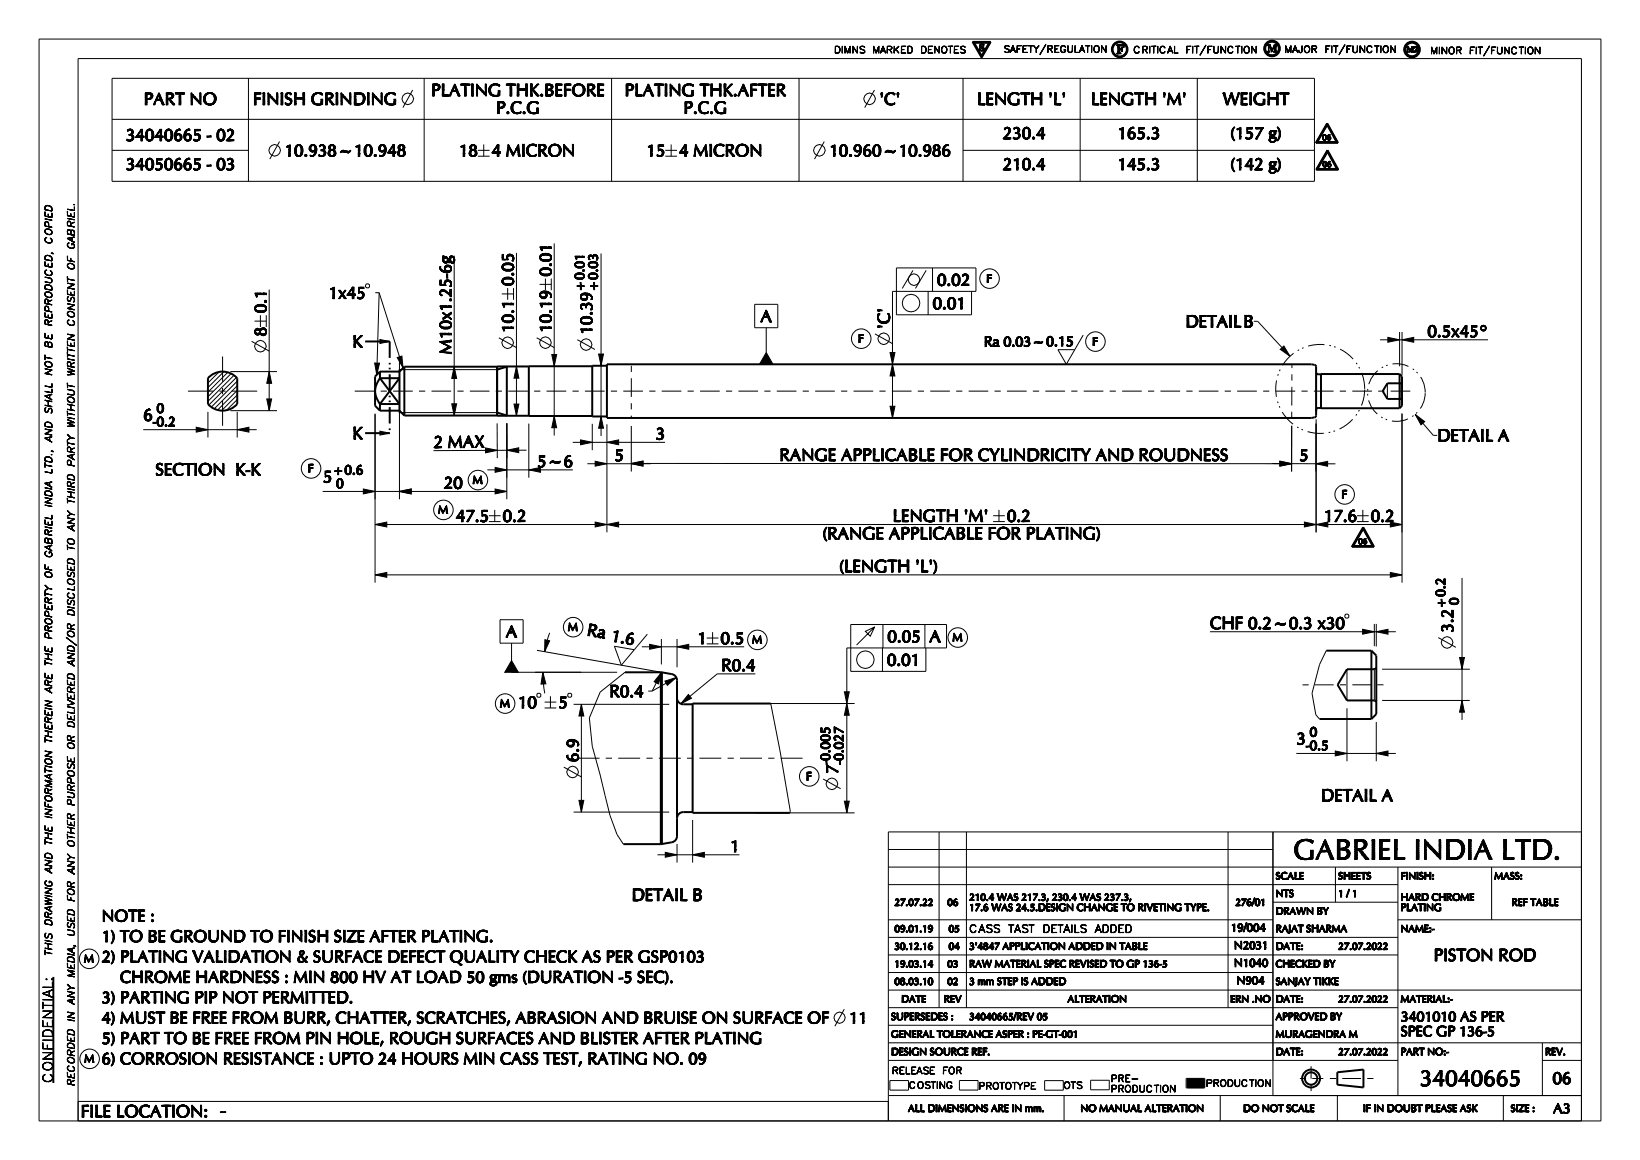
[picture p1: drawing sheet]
<svg xmlns="http://www.w3.org/2000/svg" width="420mm" height="297mm" viewBox="0 0 420 297" stroke-linecap="round" stroke-linejoin="round" font-family="sans-serif">
<defs><g id="words">
<text font-size="7.3" x="326" y="220">GABRIEL INDIA LTD.</text>
<text font-size="5.9" x="362.5" y="278">34040665</text>
<g font-size="4.4">
<text x="36.9" y="26.8">PART NO</text>
<text x="108.9" y="24.6">PLATING THK.BEFORE</text>
<text x="126" y="29.1">P.C.G</text>
<text x="158.2" y="24.6">PLATING THK.AFTER</text>
<text x="174" y="29.1">P.C.G</text>
<text x="248.5" y="26.8">LENGTH 'L'</text>
<text x="278.5" y="26.8">LENGTH 'M'</text>
<text x="313.7" y="26.8">WEIGHT</text>
<text x="256.4" y="35.5">230.4</text>
<text x="285" y="35.5">165.3</text>
<text x="312.4" y="35.5">(157 g)</text>
<text x="29" y="36">34040665 - 02</text>
<text x="29" y="43.5">34050665 - 03</text>
<text x="256.4" y="43.5">210.4</text>
<text x="285" y="43.5">145.3</text>
<text x="312.4" y="43.5">(142 g)</text>
<text x="141.2" y="70.8" transform="rotate(-90 141.2 70.8)">0.01</text>
<text x="131.5" y="73.3" transform="rotate(-90 131.5 73.3)">0.05</text>
<text x="68.2" y="80.2" transform="rotate(-90 68.2 80.2)">0.1</text>
<text x="194.8" y="82.4">A</text>
<text x="305" y="83.8">DETAIL</text>
<text x="318.4" y="83.8">B</text>
<text x="68.2" y="86.1" transform="rotate(-90 68.2 86.1)">8</text>
<text x="131.5" y="85.3" transform="rotate(-90 131.5 85.3)">10.1</text>
<text x="141.2" y="85.2" transform="rotate(-90 141.2 85.2)">10.19</text>
<text x="151.6" y="85.7" transform="rotate(-90 151.6 85.7)">10.39</text>
<text x="365.5" y="86.3">0.5x45°</text>
<text x="115.6" y="90.7" transform="rotate(-90 115.6 90.7)">M 10x1.25-6g</text>
<text x="36.7" y="107.7">6</text>
<text x="167.9" y="112.5">3</text>
<text x="368.1" y="113">DETAIL A</text>
<text x="111" y="114.6">2 MAX</text>
<text x="137.5" y="119.6">5~6</text>
<text x="157.3" y="118">5</text>
<text x="199.6" y="117.9">RANGE APPLICABLE FOR CYLINDRICITY AND ROUDNESS</text>
<text x="332.7" y="118">5</text>
<text x="36.5" y="121.7">SECTION</text>
<text x="58.9" y="121.7">K-K</text>
<text x="82.6" y="123.5">5</text>
<text x="113.6" y="125.1">20</text>
<text x="116.7" y="133.5">47.5</text>
<text x="128.7" y="133.5">0.2</text>
<text x="228.6" y="133.5">LENGTH 'M' 0.2</text>
<text x="339" y="133.5">17.6</text>
<text x="351" y="133.5">0.2</text>
<text x="210.6" y="138">(RANGE APPLICABLE FOR PLATING)</text>
<text x="214.9" y="146.4">(LENGTH 'L')</text>
<text x="372.1" y="162" transform="rotate(-90 372.1 162)">3.2</text>
<text x="129.6" y="163.2">A</text>
<text x="150.2" y="162.6" transform="rotate(10 150.2 162.6)">Ra 1.6</text>
<text x="178.6" y="164.9">1</text>
<text x="184.5" y="164.9">0.5</text>
<text x="184.7" y="171.8">R0.4</text>
<text x="156.1" y="178.4">R0.4</text>
<text x="332" y="190.6">3</text>
<text x="148.1" y="195.2" transform="rotate(-90 148.1 195.2)">6.9</text>
<text x="214.5" y="198.2" transform="rotate(-90 214.5 198.2)">7</text>
<text x="338.3" y="205.1">DETAIL A</text>
<text x="187" y="218.1">1</text>
<text x="161.7" y="230.6">DETAIL B</text>
<text x="366.4" y="246">PISTON ROD</text>
<text x="397.4" y="277.5">06</text>
<text x="20.7" y="286">FILE LOCATION:</text>
</g>
<g font-size="4.2">
<text x="26" y="235.9">NOTE :</text>
<text x="26" y="241.1">1) TO BE GROUND TO FINISH SIZE AFTER PLATING.</text>
<text x="26" y="246.4">2) PLATING VALIDATION &amp; SURFACE DEFECT QUALITY CHECK AS PER GSP0103</text>
<text x="36.2" y="251.6">CHROME HARDNESS : MIN 800 HV AT LOAD 50 gms (DURATION -5 SEC).</text>
<text x="26" y="256.8">3) PARTING PIP NOT PERMITTED.</text>
<text x="26" y="262">4) MUST BE FREE FROM BURR, CHATTER, SCRATCHES, ABRASION AND BRUISE ON SURFACE</text>
<text x="26" y="267.2">5) PART TO BE FREE FROM PIN HOLE, ROUGH SURFACES AND BLISTER AFTER PLATING</text>
<text x="26" y="272.5">6) CORROSION RESISTANCE : UPTO 24 HOURS MIN CASS TEST, RATING NO. 09</text>
</g>
<g font-size="3.7">
<text x="252" y="88.7">Ra 0.03~</text>
<text x="267.9" y="88.6">0.15</text>
<text x="358.7" y="261.5">3401010 AS PER</text>
<text x="358.7" y="265.3">SPEC GP 136-5</text>
<text x="397.8" y="285">A3</text>
</g>
<g font-size="3.5">
<text x="149.6" y="74.8" transform="rotate(-90 149.6 74.8)">+0.01</text>
<text x="153" y="74.8" transform="rotate(-90 153 74.8)">+0.03</text>
<text x="41.2" y="105.7">0</text>
<text x="39.1" y="109.1">-0.2</text>
<text x="85.1" y="121.5">+0.6</text>
<text x="87.2" y="124.9">0</text>
<text x="370.1" y="155.9" transform="rotate(-90 370.1 155.9)">+0.2</text>
<text x="373.5" y="153.8" transform="rotate(-90 373.5 153.8)">0</text>
<text x="336.5" y="188.6">0</text>
<text x="212.5" y="195.8" transform="rotate(-90 212.5 195.8)">-0.005</text>
<text x="216" y="195.8" transform="rotate(-90 216 195.8)">-0.027</text>
<text x="334.4" y="192">-0.5</text>
</g>
<text font-size="3.4" x="13.4" y="277.3" transform="rotate(-90 13.4 277.3)">CONFIDENTIAL:</text>
<text font-size="3.3" x="285.9" y="13.8">F</text>
<g font-size="2.9">
<text x="252.6" y="72.3">F</text>
<text x="219.7" y="87.7">F</text>
<text x="279.7" y="88.4">F</text>
<text x="78.8" y="120.9">F</text>
<text x="121" y="123.8">M</text>
<text x="112.2" y="131.5">M</text>
<text x="343.5" y="127.5">F</text>
<text x="145.4" y="161.5">M</text>
<text x="192.6" y="164.7">M</text>
<text x="243.9" y="164.1">M</text>
<text x="128" y="181.1">M</text>
<text x="206.4" y="199.7">F</text>
<text x="315.2" y="238.5">19/004</text>
<text x="317" y="243">N2031</text>
<text x="21.5" y="246.4">M</text>
<text x="317" y="247.5">N1040</text>
<text x="316.7" y="252">N904</text>
<text x="21.6" y="272">M</text>
</g>
<g font-size="2.7">
<text x="324.6" y="13.3">M</text>
<text x="248.2" y="238.8">CASS</text>
<text x="258.2" y="238.8">TAST</text>
<text x="267" y="238.8">DETAILS</text>
<text x="280.4" y="238.8">ADDED</text>
</g>
<g font-size="2.6">
<text x="326.7" y="225.1">SCALE</text>
<text x="342.7" y="225.1">SHEETS</text>
<text x="358.7" y="225.1">FINISH:</text>
<text x="382.7" y="225.1">MASS:</text>
<text x="227.9" y="231.9">27.07.22</text>
<text x="242.5" y="231.9">06</text>
<text x="248.2" y="230.6">210.4 WAS 217.3, 230.4 WAS 237.3,</text>
<text x="248.2" y="233.2">17.6 WAS 24.5.DESIGN CHANGE TO RIVETING TYPE.</text>
<text x="315.6" y="231.9">276/01</text>
<text x="326.7" y="229.6">NTS</text>
<text x="342.7" y="229.6">1 /1</text>
<text x="358.7" y="230.6">HARD CHROME</text>
<text x="358.7" y="233.2">PLATING</text>
<text x="385.8" y="231.9">REF TABLE</text>
<text x="227.9" y="238.6">09.01.19</text>
<text x="243.2" y="238.6">05</text>
<text x="326.7" y="234.1">DRAWN BY</text>
<text x="326.7" y="238.6">RAJAT SHARMA</text>
<text x="358.7" y="238.6">NAME:-</text>
<text x="227.9" y="243.1">30.12.16</text>
<text x="243.2" y="243.1">04</text>
<text x="248.2" y="243.1">3'4847 APPLICATION ADDED IN TABLE</text>
<text x="326.7" y="243.1">DATE:</text>
<text x="342.7" y="243.1">27.07.2022</text>
<text x="227.9" y="247.6">19.03.14</text>
<text x="242.5" y="247.6">03</text>
<text x="248.2" y="247.6">RAW MATERIAL SPEC REVISED TO GP 136-5</text>
<text x="326.7" y="247.6">CHECKED BY</text>
<text x="227.9" y="252.1">08.03.10</text>
<text x="230.9" y="256.6">DATE</text>
<text x="241.7" y="256.6">REV</text>
<text x="242.5" y="252.1">02</text>
<text x="248.2" y="252.1">3 mm STEP IS ADDED</text>
<text x="273.3" y="256.6">ALTERATION</text>
<text x="314.9" y="256.6">ERN .NO</text>
<text x="326.7" y="252.1">SANJAY TIKKE</text>
<text x="326.7" y="256.6">DATE:</text>
<text x="342.7" y="256.6">27.07.2022</text>
<text x="358.7" y="256.6">MATERIAL:-</text>
<text x="228.2" y="261.1">SUPERSEDES : 34040665/REV 05</text>
<text x="326.7" y="261.1">APPROVED BY</text>
<text x="228.2" y="265.6">GENERAL TOLERANCE ASPER : PE-GT-001</text>
<text x="326.7" y="265.6">MURAGENDRA M</text>
<text x="228.2" y="270.1">DESIGN SOURCE REF.</text>
<text x="326.7" y="270.1">DATE:</text>
<text x="342.7" y="270.1">27.07.2022</text>
<text x="358.7" y="270.1">PART NO:-</text>
<text x="395.7" y="270.1">REV.</text>
<text x="57.2" y="285.4">--</text>
<text x="230.8" y="284.6">ALL DIMENSIONS ARE IN mm.</text>
<text x="277.1" y="284.6">NO MANUAL ALTERATION</text>
<text x="318.3" y="284.6">DO NOT SCALE</text>
<text x="346.8" y="284.6">IF IN DOUBT PLEASE ASK</text>
<text x="385.4" y="284.6">SIZE :</text>
</g>
<g font-size="2.5">
<text x="13.3" y="62.6" transform="rotate(-90 13.3 62.6)">COPIED</text>
<text x="19.1" y="63.9" transform="rotate(-90 19.1 63.9)">GABRIEL.</text>
<text x="19.1" y="69.2" transform="rotate(-90 19.1 69.2)">OF</text>
<text x="13.3" y="83.6" transform="rotate(-90 13.3 83.6)">REPRODUCED,</text>
<text x="19.1" y="83.7" transform="rotate(-90 19.1 83.7)">CONSENT</text>
<text x="13.3" y="89.3" transform="rotate(-90 13.3 89.3)">BE</text>
<text x="13.3" y="96.3" transform="rotate(-90 13.3 96.3)">NOT</text>
<text x="19.1" y="96.4" transform="rotate(-90 19.1 96.4)">WRITTEN</text>
<text x="13.3" y="106.2" transform="rotate(-90 13.3 106.2)">SHALL</text>
<text x="13.3" y="113.3" transform="rotate(-90 13.3 113.3)">AND</text>
<text x="19.1" y="109.6" transform="rotate(-90 19.1 109.6)">WITHOUT</text>
<text x="19.1" y="119.6" transform="rotate(-90 19.1 119.6)">PARTY</text>
<text x="13.3" y="121.4" transform="rotate(-90 13.3 121.4)">LTD.,</text>
<text x="13.3" y="130" transform="rotate(-90 13.3 130)">INDIA</text>
<text x="19.1" y="129.2" transform="rotate(-90 19.1 129.2)">THIRD</text>
<text x="19.1" y="136" transform="rotate(-90 19.1 136)">ANY</text>
<text x="13.3" y="142.9" transform="rotate(-90 13.3 142.9)">GABRIEL</text>
<text x="19.1" y="141.1" transform="rotate(-90 19.1 141.1)">TO</text>
<text x="13.3" y="148.2" transform="rotate(-90 13.3 148.2)">OF</text>
<text x="19.1" y="157.8" transform="rotate(-90 19.1 157.8)">DISCLOSED</text>
<text x="13.3" y="163.8" transform="rotate(-90 13.3 163.8)">PROPERTY</text>
<text x="13.3" y="170.6" transform="rotate(-90 13.3 170.6)">THE</text>
<text x="19.1" y="170.5" transform="rotate(-90 19.1 170.5)">AND/OR</text>
<text x="13.3" y="177.5" transform="rotate(-90 13.3 177.5)">ARE</text>
<text x="13.3" y="190.4" transform="rotate(-90 13.3 190.4)">THEREIN</text>
<text x="19.1" y="192" transform="rotate(-90 19.1 192)">OR</text>
<text x="19.1" y="186.4" transform="rotate(-90 19.1 186.4)">DELIVERED</text>
<text x="13.3" y="209.7" transform="rotate(-90 13.3 209.7)">INFORMATION</text>
<text x="19.1" y="206.4" transform="rotate(-90 19.1 206.4)">PURPOSE</text>
<text x="13.3" y="216.5" transform="rotate(-90 13.3 216.5)">THE</text>
<text x="19.1" y="217" transform="rotate(-90 19.1 217)">OTHER</text>
<text x="13.3" y="223.7" transform="rotate(-90 13.3 223.7)">AND</text>
<text x="19.1" y="223.9" transform="rotate(-90 19.1 223.9)">ANY</text>
<text x="19.1" y="231" transform="rotate(-90 19.1 231)">FOR</text>
<text x="13.3" y="237.2" transform="rotate(-90 13.3 237.2)">DRAWING</text>
<text x="19.1" y="239.9" transform="rotate(-90 19.1 239.9)">USED</text>
<text x="13.3" y="244.8" transform="rotate(-90 13.3 244.8)">THIS</text>
<text x="19.1" y="250.4" transform="rotate(-90 19.1 250.4)">MEDIA,</text>
<text x="19.1" y="257.3" transform="rotate(-90 19.1 257.3)">ANY</text>
<text x="19.1" y="261.7" transform="rotate(-90 19.1 261.7)">IN</text>
<text x="19.1" y="278.2" transform="rotate(-90 19.1 278.2)">RECORDED</text>
</g>
<g font-size="2.4">
<text x="213.6" y="13.6">DIMNS</text>
<text x="223.4" y="13.6">MARKED</text>
<text x="235.7" y="13.6">DENOTES</text>
<text x="250.8" y="13">S</text>
<text x="257" y="13.4">SAFETY/REGULATION</text>
<text x="290.2" y="13.6">CRITICAL</text>
<text x="303.6" y="13.6">FIT/FUNCTION</text>
<text x="328.9" y="13.5">MAJOR</text>
<text x="339.2" y="13.5">FIT/FUNCTION</text>
<text x="366.3" y="13.8">MINOR</text>
<text x="376.2" y="13.8">FIT/FUNCTION</text>
<text x="228.4" y="275">RELEASE</text>
<text x="241.3" y="275">FOR</text>
<text x="232.7" y="278.7">COSTING</text>
<text x="250.6" y="278.9">PROTOTYPE</text>
<text x="272.3" y="278.7">OTS</text>
<text x="284.4" y="277">PRE-</text>
<text x="284.4" y="279.6">PRODUCTION</text>
<text x="308.8" y="278.2">PRODUCTION</text>
</g>
<g font-size="2.1">
<text x="360.2" y="13.4">M2</text>
<text x="338.6" y="35.8">06</text>
<text x="338.7" y="42.7">06</text>
<text x="347.8" y="139.3">06</text>
</g>
</g></defs>
<g fill="#000">
<path d="M249.1 10.7l.4 .2 1.9 3.4 2.3-3.6-2.3 4zM249.1 10.7h4.6l-2.3 3.6 1.9-3.4h-3.8zM284.9 12.6l.2 .8 .7 .8-.1 .2-.8-.9-.1-.6zM285.3 11.2l.8-.3a2.24 2.24 0 0 0-1.3 2l.1-.9zM324.7 14.1l.9 .1zM324.5 10.8a2 2 0 0 1 3 .6 2 2 0 0 1-1 2.9h-1.5l.9-.1a1.75 1.75 0 0 0 1.6-2 1.75 1.75 0 0 0-2.1-1.5zM325 14.3l.9-.1zM325.3 14.4l1.2-.1zM359.9 12.6l.1 .8 .5 .6-.2 .2-.4-.4a.86 .86 0 0 1 0-1.2zM360.5 14l.5 .3-.4 .1-.3-.2zM360.2 11.3l.2-.2 .9-.1-1.3 .5zM360.6 14.4h.9z"/>
<path d="M360.4 11.1a2 2 0 0 1 3 .6 2 2 0 0 1-1.1 2.8h-1.4l.8-.1a1.75 1.75 0 0 0 1.6-2 1.75 1.75 0 0 0-2-1.4zM360.9 14.5l.8-.1zM361.2 14.6l1.1-.1zM65.2 23.9h1.6zM65.2 24.1l.3-.1-.3 .2zM65.2 24.2l.3-.2-.3 .4zM65.5 24l-.3 .6zM65.5 24l-.3 .9zM65.5 24v1.1l-.3-.2zM65.2 25.2l1.5-.1zM65.2 25.2h1.5l-1.2 .1zM65.2 25.5l.3-.2v.3z"/>
<path d="M65.2 25.8l.3-.2v.2zM65.2 26l.3-.2v.3zM65.2 26.2l.3-.1v.2zM65.2 26.4l.3-.1v.1zM65.2 26.5l.3-.1v.2zM65.2 26.7l.3-.1v.1zM65.2 26.8l.3-.1zM65.3 26.8l.2-.1zM65.2 23.9l.4-.1zM65.2 23.8h.2zM65.4 26.8l.1-.1zM65.2 23.9l.3 .1-.3 .1z"/>
<path d="M65.2 25.2l1-.1zM65.2 24.9l.3 .2-.3 .1zM65.2 25.2l.3 .1-.3 .2zM65.2 25.5l.3 .1-.3 .2zM65.2 25.8h.3l-.3 .2zM65.2 26l.3 .1-.3 .1zM65.2 26.2l.3 .1-.3 .1zM65.2 26.4h.3l-.3 .1zM65.2 26.5l.3 .1-.3 .1zM65.2 26.7h.3zM65.2 23.9l.6-.1zM65.5 24h1.3z"/>
<path d="M65.2 23.9l.8-.1zM65.5 25.3h1.2zM65.2 23.9l1-.1zM65.8 24h1zM65.9 25.3h.8zM65.2 23.9l1.2-.1zM66 24h.8zM66.1 25.3h.6zM65.2 23.9l1.4-.1zM66.3 25.3h.4zM66.5 25.3h.2zM66.2 24h.6z"/>
<path d="M66.5 24h.3zM65.2 23.9l1.5-.1zM65.5 25.3l1.2-.1zM65.2 23.9l1.6-.1zM65.5 24l1.3-.1zM67.4 24.3l.4-.2v.3zM67.4 24.6l.4-.2v.4zM67.4 25l.4-.2v.4zM67.4 25.3l.4-.1v.3zM67.4 25.6l.4-.1v.2zM67.4 25.8l.4-.1v.3zM67.4 26.1l.4-.1v.2z"/>
<path d="M67.4 26.3l.4-.1v.2zM67.4 26.5l.4-.1v.2zM67.4 26.7l.4-.1v.1zM67.4 26.7h.4zM67.4 26.7v.1zM67.4 23.8v.2zM67.4 26.8l.4-.1zM67.5 23.8l-.1 .2zM67.6 23.8l-.2 .2zM67.5 26.8l.3-.1zM67.6 26.8l.2-.1zM67.7 26.8l.1-.1z"/>
<path d="M67.4 24l.4-.2zM67.8 23.8v.3zM67.4 24l.4-.2v.3zM67.4 24l.4 .1-.4 .2zM67.4 24.3l.4 .1-.4 .2zM67.4 24.6l.4 .2-.4 .2zM67.4 25l.4 .2-.4 .1zM67.4 25.3l.4 .2-.4 .1zM67.4 25.6l.4 .1-.4 .1zM67.4 25.8l.4 .2-.4 .1zM67.4 26.1l.4 .1-.4 .1zM67.4 26.3l.4 .1-.4 .1z"/>
<path d="M67.4 26.5l.4 .1-.4 .1zM68.7 23.8v.3zM68.7 23.8v.4zM68.7 23.8l.5 .5-.5-.1zM68.7 24.4l.5-.1-.5 .2zM68.7 24.7l.2-.1-.2 .3zM68.9 24.6v.4l-.2-.1zM68.7 25.1l.2-.1v.4zM68.7 25.4h.2l-.2 .3zM68.9 25.4v.3h-.2zM68.7 25.9l.2-.2v.3zM68.7 26.1l.2-.1v.2z"/>
<path d="M68.7 26.3l.2-.1v.3zM68.7 26.5h.2v.2zM68.7 23.8v.1zM68.7 26.7l.1 .1zM68.7 26.7h.2l-.1 .1zM68.9 26.7v.1zM68.7 24.5l.2 .1-.2 .1zM68.7 24.5l.5-.2zM68.9 24.6l.3-.3 .6 .6zM68.7 24.9l.2 .1-.2 .1zM68.7 25.1l.2 .3h-.2zM68.7 25.7h.2l-.2 .2z"/>
<path d="M68.7 25.9l.2 .1-.2 .1zM68.7 26.1l.2 .1-.2 .1zM68.7 26.3l.2 .2h-.2zM68.7 26.5l.2 .2h-.2zM68.7 24.2l.5 .1-.5 .1zM69.4 25.1l.4-.2 .5 .6zM68.9 24.6l.9 .3-.4 .2zM70 25.7l.3-.2 .6 .6zM69.4 25.1l.9 .4-.3 .2zM70.5 26.3l.6-.1v.3zM71 23.8l-.1 .1zM70.9 23.9l.2-.1v.1z"/>
<path d="M70.9 24.1l.2-.2v.2zM70.9 24.3h.2v.2zM70.9 24.6l.2-.1v.2zM70.9 24.9l.2-.2v.3zM70.9 25.3l.2-.1v.3zM70.9 25.7l.2-.2v.3zM70.9 26.1l.2-.3v.4zM70.5 26.3l.4-.2 .2 .1zM70 25.7l.9 .4-.4 .2zM70.9 23.8v.1zM71.1 26.5v.3zM70.9 23.9h.2l-.2 .2z"/>
<path d="M71.1 24.1v.2h-.2zM70.9 24.1h.2l-.2 .2zM70.9 24.3l.2 .2-.2 .1zM70.9 24.6l.2 .1-.2 .2zM71.1 25v.2l-.2 .1zM70.9 24.9l.2 .1-.2 .3zM70.9 25.3l.2 .2-.2 .2zM70.9 25.7l.2 .1-.2 .3zM70.5 26.3l.6 .2v.3zM72 24.3l.4-.2v.3zM72 24.6l.4-.2v.4zM72 25l.4-.2v.4z"/>
<path d="M72 25.3l.4-.1v.3zM72 25.6l.4-.1v.2zM72 25.8l.4-.1v.3zM72 26.1l.4-.1v.2zM72 26.3l.4-.1v.2zM72 26.5l.4-.1v.2zM72 26.7l.4-.1v.1zM72 26.7h.4zM72 26.7v.1zM72.1 23.8l-.1 .2zM72 23.8v.2zM72 26.8l.4-.1z"/>
<path d="M72.1 26.8l.3-.1zM72.2 23.8l-.2 .2zM72.3 23.8l-.3 .2zM72.2 26.8l.2-.1zM72.3 26.8l.1-.1zM72 24l.4-.2zM72.4 23.8v.3zM72 24l.4-.2v.3zM72 24l.4 .1-.4 .2zM72 24.3l.4 .1-.4 .2zM72 24.6l.4 .2-.4 .2zM72 25l.4 .2-.4 .1z"/>
<path d="M72 25.3l.4 .2-.4 .1zM72 25.6l.4 .1-.4 .1zM72 25.8l.4 .2-.4 .1zM72 26.1l.4 .1-.4 .1zM72 26.3l.4 .1-.4 .1zM72 26.5l.4 .1-.4 .1zM73 26.6h.5zM73 26.5h.3zM73.1 24.4l.3-.1zM73.1 24.6l.3-.2v.2zM73.1 24.8h.4zM73.1 26.7h.6z"/>
<path d="M73.1 24.2h.3zM73.1 25h.6zM73.2 24.1h.4zM73.2 25h.7zM73.1 26.3l-.1 .2zM73.2 26.8l1.1-.1zM73.3 25.1h.8zM73 26.6l.3-.1zM73 26.5h.3l-.3 .1zM73.3 24h.4zM73.3 37.5h.7zM73.3 37.5h.6z"/>
<path d="M73.3 25.2h1.1zM73 26.6h.4zM73.3 26.8h.9zM73.4 26.8h.8zM73.4 23.9h1.1zM73.1 24.2l.3 .1-.3 .1zM73.1 24.4h.3l-.3 .2zM73.1 24.8l.4-.1zM73.1 24.6h.3l-.3 .2zM73.4 25.3h1zM73.1 24.2l.4-.1zM73.2 24.1h.3l-.4 .1z"/>
<path d="M73.1 26.7h.5zM73.1 25l.5-.1zM73.1 24.8h.4l-.4 .2zM73.5 37.4l.8-.1zM73.5 25.3h.9zM73.6 25.3h.9zM73.6 23.8h.7zM73.2 24.1l.4-.1zM73.7 25.4h.9zM73.2 26.8l.6-.1zM73.2 25h.6zM73.8 23.8h.3z"/>
<path d="M73.5 37.7l.3-.1zM73.3 37.5l.5 .1-.3 .1zM73.2 26.8l.7-.1zM73.3 24l.5-.1zM73.5 26.9l.5-.1zM73.8 26.9l.2-.1zM73.5 26.9h.3zM73.8 25.4h.8zM73.9 25.5h.7zM73.3 24l.6-.1zM73.4 23.9h.5l-.6 .1zM73.9 26.7h.5z"/>
<path d="M74 37.5l.3-.2v.3zM74 37.9l.3-.1v.2zM74 38.4h.3zM74 38.7l.3-.2-.3 .5zM74.3 38.5l-.3 .7zM74.3 38.5v.8l-.3-.1zM74 39.5l.3-.2-.3 .4zM74.3 39.3l-.3 .5zM74.3 39.3l-.3 .6zM74.3 39.3l-.3 .7zM74 26.7l.5-.1zM73.9 23.9h.6z"/>
<path d="M74.1 23.9h.5zM73.3 25.2h.9zM74 25.5h.6zM74.1 25.5h.6zM74.1 37.2l.2-.2v.3zM74.1 25.6h.6zM74.1 26.6l.5-.2zM73.5 26.9l.6-.1zM73.4 26.8h.7zM73.6 23.8h.5zM73.3 25.2h1zM73.2 26.8h1z"/>
<path d="M74.3 39.3l-.1 .7zM74.3 39.3v.7zM74.2 24l.4-.1zM74.2 25.6h.5zM74.2 25.7h.5zM74.3 25.7h.4zM74.4 26.3h.3zM74.3 26.4l.4-.1zM73.4 23.9l.9-.1zM74.3 24.1l.3-.2-.1 .2zM74.3 25.8l.5 .1zM73.8 37.3h.5z"/>
<path d="M74 37.9l.3-.3v.2zM74 37.5l.3 .1-.3 .3zM74 38.4l.3-.3v.2zM74.3 38l-.3 .4zM74 37.9l.3 .1-.3 .4zM74 38.7l.3-.3zM74 38.4h.3l-.3 .3zM74 39.2l.3 .1-.3 .2zM74.4 26.2l.3-.1v.2zM74.4 25.9h.4l-.4 .2zM74.4 26.1l.4-.2-.1 .2zM74.4 24.2l.1-.1z"/>
<path d="M74.5 24.1v.2zM74.3 24.1h.2zM74.3 26.4h.3zM74.4 26.2l.3 .1zM74.3 25.7l.4 .1zM74.4 26.1h.3l-.3 .1zM75.4 23.9h.4zM75.4 24l.4-.1zM75.4 24.1l.4-.1v.2zM75.4 24.3l.4-.1v.1zM75.4 24.5l.4-.2v.2zM75.4 24.6l.4-.1v.1z"/>
<path d="M75.4 24.9l.4-.3v.3zM75.4 25.4l.4-.1-.4 .4zM75.8 25.3l-.4 .7zM75.8 25.3v.7h-.4zM75.4 26.2l.4-.2v.4zM75.4 26.5l.4-.1-.4 .2zM75.4 26.6l.4-.2zM75.5 38.3l.4-.1v.1zM75.5 38.4l.4-.1v.2zM75.5 38.6l.4-.1v.2zM75.5 38.8l.4-.1v.1zM75.5 39l.4-.2v.2z"/>
<path d="M75.5 38.1l.4-.1v.2zM75.5 39.1l.4 .1zM75.4 26.7l.4-.3zM75.5 38l.4-.1zM75.5 39.3h.4zM75.4 23.9l.3-.1zM75.6 37.8h.4zM75.6 39.4h.4zM75.8 26.4l-.3 .4zM75.6 37.7h.4zM75.6 39.5h.4zM75.7 37.6l.4-.1z"/>
<path d="M75.8 26.4l-.2 .4zM75.8 26.4v.4zM75.7 37.5l.4-.1zM75.7 39.6h.4zM75.7 39.7l.4-.1v.1zM75.4 24h.4l-.4 .1zM75.4 24.1l.4 .1-.4 .1zM75.4 24.3h.4l-.4 .2zM75.4 24.5h.4l-.4 .1zM75.4 24.6h.4l-.4 .3zM75.4 25.1h.6zM75.4 25.1l.4-.2v.2z"/>
<path d="M75.4 24.9h.4l-.4 .2zM75.4 25.1l.4 .2-.4 .1zM75.4 26h.4l-.4 .2zM75.4 26.2l.4 .2-.4 .1zM75.8 37.4l.4-.1zM75.8 39.8h.4zM75.9 37.3l.5-.1zM75.5 38.1l.4 .1-.4 .1zM75.5 38.3h.4l-.4 .1zM75.5 38.4l.4 .1-.4 .1zM75.5 38.6l.4 .1-.4 .1zM75.5 38.8h.4l-.4 .2z"/>
<path d="M75.5 39.1l.4-.1v.1zM75.5 39h.4l-.4 .1zM75.5 38h.4l-.4 .1zM75.5 39.1l.4 .1-.4 .1zM75.9 39.9h.5zM75.6 37.8l.3 .1-.4 .1zM75.6 37.7l.4 .1zM75.4 25.1h.8zM76 39.9h1.1zM75.6 37.7l.4-.1zM75.7 37.6h.3l-.4 .1zM75.7 37.5h.4z"/>
<path d="M76.1 37.2h.9zM75.7 39.7h.4zM76.2 37.1h.5zM76.2 37.1h.7zM75.7 37.5l.5-.1zM75.8 37.4h.4l-.5 .1zM76.1 40h.8zM76.2 40h.7zM75.4 25.1h1.1zM75.8 37.4l.5-.1zM75.9 37.3h.4zM76.4 37.2h.1z"/>
<path d="M76 39.9h.5zM76.4 37.1h.2zM76.2 25.3l1.8-.1zM75.4 25.1h1.4zM76 37.2h1zM75.9 37.3l.6-.1zM76 39.9h.6zM76.5 37.2h.5zM76.3 37.1h.4zM76.3 37.1h.3zM76.6 37.2h.4zM76.7 37.2h.4z"/>
<path d="M76.4 25.3l1.6-.1zM75.4 25.1h1.5zM76.7 37.3l.4-.1zM76.8 37.3h.4zM76.8 39.8h.4zM76.3 40h.5zM76.2 40h.6zM76.1 37.2l.8-.1zM76.9 39.7h.4zM76.9 37.4l.3-.1zM76.9 37.4h.3zM76.8 25.3l1.2-.1z"/>
<path d="M75.4 25.1h1.7zM76.9 37.5h.4zM77 39.5h.4zM77 39.6l.4-.1zM77 37.6h.4zM77 37.6l.4 .1zM76.1 40l.9-.1zM76 39.9h1zM77 39.4l.4-.1v.2zM75.4 25.1h1.8zM76.9 25.3l1.1-.1zM77.1 37.8l.3-.1z"/>
<path d="M77.1 37.9l.3-.2 .1 .2zM77.1 39.3l.4-.1zM77.1 38l.4-.1v.1zM77.1 39.1l.4-.2v.2zM77.1 39.2l.4-.1v.1zM76.6 39.9h.5zM77.1 38.1l.4-.1v.2zM77.1 38.3l.4-.1v.2zM77.1 38.4h.4l.1 .1zM77.1 38.7h.4l-.4 .2zM77.1 38.9l.4-.2v.2zM77.2 38.6l.4-.1-.1 .2z"/>
<path d="M75.4 25.1h1.9zM76.9 39.7l.3 .1h-.4zM77.1 25.3l.9-.1zM75.4 25.1h2zM76.9 39.7l.4-.1zM77 39.6h.3l-.4 .1zM77.2 25.3l.8-.1zM77 39.4l.4 .1zM77.3 25.3l.7-.1zM77.1 39.3h.3zM77.1 37.9h.4zM77.1 39.2h.4z"/>
<path d="M77.4 25.3l.6-.1zM77.1 38h.4l-.4 .1zM77.1 39.1h.4zM77.1 38.1l.4 .1-.4 .1zM77.1 38.3l.4 .1h-.4zM77.2 38.6l.3 .1h-.4zM77.1 38.9h.4l-.4 .2zM77.1 38.4l.5 .1-.4 .1zM77.5 25.3l.5-.1zM77.6 23.9h.4zM77.6 24l.4-.1zM77.6 24.1l.4-.1v.1z"/>
<path d="M77.6 24.2l.4-.1v.2zM77.6 24.3h.4l-.4 .2zM77.6 24.5l.4-.2v.2zM77.6 24.7l.4-.2v.2zM77.6 25.1l.4-.1v.2zM77.6 25.3l.4-.1zM77.6 25.3l.4-.1v.3zM77.6 25.9l.4-.2v.3zM77.6 26.2l.4-.2v.2zM77.6 26.4h.4v.1zM77.6 26.7l.4-.2v.2zM77.6 23.8h.2z"/>
<path d="M77.6 23.8h.3zM77.7 26.8l.3-.1zM77.9 23.8l.1 .1zM77.8 26.8l.2-.1zM77.9 26.8l.1-.1zM77.6 23.8l.4 .1zM77.6 24h.4zM77.6 24.1h.4zM77.6 24.2l.4 .1h-.4zM77.6 24.5h.4l-.4 .2zM78 24.7v.3l-.4 .1zM77.6 24.7h.4l-.4 .4z"/>
<path d="M78 25.5v.2l-.4 .2zM77.6 25.3l.4 .2-.4 .4zM77.6 25.9l.4 .1-.4 .2zM77.6 26.4l.4-.2v.2zM77.6 26.2h.4l-.4 .2zM77.6 26.4l.4 .1-.4 .2zM77.6 26.8l.4-.1zM77.6 26.7h.4l-.4 .1zM78.1 39.7h.5zM78.1 39.8h.5zM78.1 39.9l.5-.1zM78.1 39.6h.4z"/>
<path d="M78.1 40l.5-.1zM78.2 39.6h.2zM78.1 39.7l.4-.1zM78.1 40h.4zM78.1 39.9h.5zM79.2 37.8h.4v.2zM79.2 38h.4v.1zM79.2 38.2l.4 .1zM79.2 37.7l.5-.2zM79.2 38.4h.5zM79.3 37.5l.4-.1zM79.3 38.5l.5 .1z"/>
<path d="M79.4 37.3h.5zM79.4 38.7h.6zM79.5 39.9h.2zM79.4 39.7l.1 .2zM79.5 37.3l.5-.1zM79.5 40l.8-.1zM79.5 39.9l.1-.1zM79.6 38.7h.9zM79.2 37.8l.4 .2h-.4zM79.2 38l.4 .1-.4 .1zM79.2 37.8l.4-.1zM79.2 37.7h.4l-.4 .1z"/>
<path d="M79.2 38.2l.4 .1-.4 .1zM79.6 37.2h1zM79.3 37.5h.4l-.5 .2zM79.3 38.5h.4zM79.2 38.4h.5l-.4 .1zM79.5 40l.3-.1zM79.5 39.9h.2l-.2 .1zM79.7 38.8h.7zM79.7 37.1h.9zM79.5 40l.4-.1zM79.8 25.2l.4-.2v.2zM79.8 25.4l.4-.1v.2z"/>
<path d="M79.8 25.5h.4v.1zM79.4 38.7l.5-.1zM79.8 25l.5-.1zM79.8 25.7h.5zM79.8 37.1h.7zM79.3 37.5l.5-.2zM79.4 37.3h.4l-.5 .2zM79.8 24.8l.5-.1zM79.8 25.8l.5-.1v.2zM79.9 24.7l.5-.1zM79.9 26h.5zM79.5 40l.5-.1z"/>
<path d="M80 24.6l.4-.1zM80 26.1h.4zM79.6 38.7h.5zM80 37.1h.2zM79.8 37.1h.4zM79.8 37.1h.2zM79.9 38.9l.3-.1zM80 38.9l.2-.1zM80 39.9l.5-.1zM79.5 40l.9-.1zM80 24.4h.5zM80 26.2l.5 .1z"/>
<path d="M80.1 26.4h.5zM80.1 24.3l.6-.1zM80.1 37.2h.6zM79.5 37.3l.6-.1zM79.6 38.7h.6zM80.2 39.8l.4-.1zM79.5 40h.7zM80.2 24.2l.6-.1zM80.2 26.5h.5zM79.8 25h.4l-.4 .2zM79.8 25.4l.4-.2v.1zM79.8 25.2h.4l-.4 .2z"/>
<path d="M79.8 25.4l.4 .1h-.4zM79.8 25.5l.4 .1-.4 .1zM79.8 37.1h.5zM80.2 38.7h.4zM79.8 25.7h.5l-.5 .1zM79.8 24.8l.5 .1-.5 .1zM79.9 24.7h.4l-.5 .1zM79.8 25.8l.5 .1-.4 .1zM80.3 26.6h.7zM79.9 38.9l.4-.1zM79.7 38.8h.6zM80.4 39.6h.3z"/>
<path d="M80.3 39.7l.4-.1zM80.3 24.1l.7-.1zM80.3 38.6h.3zM80 24.6h.4l-.5 .1zM80.3 37.2h.4zM80.4 37.3h.4zM80 26.2h.5zM80 26.1h.4l-.4 .1zM79.6 38.7l.8 .1zM80 24.4l.4 .1-.4 .1zM80.4 39.5h.4zM80.5 26.6h.6z"/>
<path d="M79.7 37.1h.8zM80.5 24l.7-.1zM80.5 37.4h.4zM80.5 39.4l.4-.1zM80.5 38.5h.2zM80.6 39.2h.4zM80.5 39.3l.5-.1zM80.1 39.8h.4zM79.6 37.2l1-.1zM80.6 37.5h.3zM80 24.4l.6-.1zM80.1 24.3h.5l-.6 .1z"/>
<path d="M80.6 37.6l.4 .1zM80.6 39.1l.4-.1v.2zM80.2 39.7h.4zM80.6 37.7l.4 .1zM80.6 38.3l.5-.1v.1zM80.4 38.6h.2zM80.6 38.9l.4-.1v.2zM80.7 37.8l.4 .1zM80.7 38.1l.4-.1v.2zM80.7 38.8l.4-.1-.1 .1zM80.2 24.2h.5l-.6 .1zM80.7 38h.4z"/>
<path d="M80.7 38.6l.4-.1v.2zM80.6 38.4l.1 .1h-.2zM80.6 38.4l.5-.1zM80.7 38.5l.4-.2v.2zM80.4 39.5l.3 .1zM80.3 26.6l.6-.1zM80.7 26.8l1.9-.1zM80.8 23.9h1.6zM80.5 39.4l.3 .1zM80.2 24.2l.7-.1zM80.5 39.3h.4zM80.6 37.6h.4z"/>
<path d="M80.9 23.8h.9zM80.9 23.8h1.2zM80.6 39.1l.4 .1zM80.6 38.9l.4 .1-.4 .1zM80.6 37.7l.4 .1h-.3zM80.7 38.8h.3l-.4 .1zM80.9 26.8h1.4zM81.1 26.8h1.2zM80.7 37.8l.4 .1-.4 .1zM80.7 38.6l.4 .1-.4 .1zM80.6 26.7h.6zM80.7 38h.4l-.4 .1z"/>
<path d="M80.7 38.1l.4 .1-.5 .1zM80.7 38.5h.4l-.4 .1zM80.3 24.1l.8-.1zM80.6 38.3h.5zM81.2 23.9h.3zM80.6 26.7h.8zM81.3 26.9l.7-.1zM81.3 23.8h.5zM80.6 26.7h1zM80.5 24l1-.1zM80.6 23.9h1.8zM80.6 26.7h1.1z"/>
<path d="M81.5 23.9h.9zM81.7 39.8l.5 .1zM81.7 39.9h1.4zM81.7 39.6l.2 .1zM81.7 39.7l.3 .1zM81.6 23.9h.8zM81.3 26.9h.4zM81.8 37.3h.4zM81.8 40h1.1zM81.1 23.8h.7zM81.8 37.5l.2-.1zM81.7 24l.7-.1z"/>
<path d="M81.9 24h.8zM81.9 26.7l.7-.2zM81.9 26.7l.7-.2v.2zM81.1 26.8h.9zM82.1 26.6l.5-.1zM81.8 37.5l.3-.1zM80.8 23.9l1.3-.1zM82 24h.7zM82.1 37.1h.7zM81.8 37.5l.3-.2zM81.8 37.3h.3l-.3 .2zM81.7 39.9h.6z"/>
<path d="M82.2 38.5h.8zM82.1 24.1l.6-.1zM82.2 24.2l.5-.2zM82.2 25.6h.4v.1zM82.2 25.9l.4-.2v.3zM82.2 26h.4zM82.2 26.1l.4-.1zM82.2 26.2l.4-.2v.2zM82.2 26.2h.4zM82.2 26.3l.4-.1v.3zM82.3 37.2h.1zM81.8 37.3l.5-.1z"/>
<path d="M80.7 26.8h1.6zM82.3 37.1h.4zM82.3 38.4l-.1 .1zM82.2 38.6l.9-.1zM82.3 25.4l-.1 .2zM82.2 25.4v.2zM81.7 39.9h.8zM82.2 38.5l.3-.1zM82.4 25.4l-.2 .2zM82 37.2h.9zM81.8 37.3l.6-.1zM82.3 38.6l.8-.1z"/>
<path d="M82.2 25.6l.3-.2zM82.4 24.2h.2l-.1 .1zM82.6 24.2l-.1 .1zM82.5 38.4l.5-.1zM82.2 38.5l.7-.1zM82.5 25.4l.1 .2zM82.2 25.6l.3-.2 .1 .2zM82.4 37.2h.5zM82.5 37.2h.6zM82.4 38.6l.7-.1zM82.2 24.2h.4zM82.2 25.6l.4 .1-.4 .2z"/>
<path d="M82.2 25.9l.4 .1zM82.2 26.3l.4 .2-.4 .1zM81.7 26.7h.9zM82.6 39.9l.5-.1zM82.7 38.3h.4zM82.1 37.1h.6zM82.6 38.6l.5-.1zM82.7 38.6h.5zM82.6 37.3l.5-.1zM82.7 37.3h.5zM82.7 38.3l.5-.1zM82.7 39.8l.6-.1z"/>
<path d="M82.8 38.7h.5zM81.8 40h1zM82.8 38.2l.4-.1zM82 37.2l.8-.1zM82.8 37.4l.4-.1zM82.8 37.5h.4zM82.9 37.6h.4zM82.9 38h.3zM82.9 37.6h.4v.1zM82.9 37.9h.4zM82.9 38.7l.4 .1zM82.9 37.8l.4-.1z"/>
<path d="M82.9 39.6l.4-.1v.2zM83 39.5l.4-.2-.1 .2zM81.8 40l1.2-.1zM81.7 39.9h1.3zM82.9 38.8h.4zM83 38.9h.4zM82.6 38.4l.4-.1zM83 39h.4zM83 39.3l.4-.1v.1zM83 39.2l.4-.2v.2zM82.5 39.9h.6zM82.8 38.2h.4z"/>
<path d="M82.9 38l.3 .1zM82.9 37.9l.3 .1zM82.9 37.8l.4 .1h-.4zM82.9 39.6l.4 .1h-.5zM82.9 37.6l.4 .1-.4 .1zM83 39.5h.3zM83 39h.4l-.4 .2zM83 39.3h.4l-.4 .2zM83.4 24h.5zM83.4 24.2l.4-.1-.4 .3zM83.4 24.4l.4-.3-.4 .5zM83.8 24.1l-.4 .8v-.3z"/>
<path d="M83.8 24.1v1.1l-.4-.3zM83.4 25.3h1.2zM83.4 25.3h1zM83.4 25.6l.4-.2v.4zM83.4 25.9l.4-.1v.4zM83.4 26.2h.4l-.4 .2zM83.4 26.4l.4-.2v.3zM83 39.2h.4l-.4 .1zM83.4 26.7v.1zM83.4 26.7l.4-.2-.3 .3zM83.5 23.8l-.1 .2zM83.4 23.8v.2z"/>
<path d="M83.5 26.8l.3-.3zM83.8 26.5l-.3 .3zM83.6 23.8l-.2 .2zM83.8 26.5l-.2 .3zM83.8 26.5v.3h-.1zM83.4 24l.4-.2zM83.4 24l.4 .1-.4 .1zM83.4 25.3l.5-.1zM83.4 24.9l.4 .3-.4 .1zM83.4 25.3l.4 .1-.4 .2zM83.4 25.6l.4 .2-.4 .1zM83.4 25.9l.4 .3h-.4z"/>
<path d="M83.4 26.4l.4 .1-.4 .2zM83.4 24l.5-.2zM83.4 24h.8zM83.9 24h.3zM83.4 24l.6-.2zM83.4 25.3l.7-.1zM83.8 25.4l.6-.1zM83.9 25.4l.5-.1 .3 .4zM83.4 24l.7-.2zM84 39.1h.4l-.4 .1zM84 39.2l.4-.1v.1zM84 39.3l.4-.1z"/>
<path d="M84 39.4l.4-.1 .1 .2zM84.1 38.8h.4zM84.1 38.9l.4-.1zM84.1 39.5l.4 .1zM83.4 24l.9-.2zM84.1 25.2l.9-.1zM83.4 25.3l1.4-.1zM84.1 39.6h.4zM84.1 39.7h.5zM84.2 37.6h.4zM84.2 37.7h.4zM84.2 37.9l.4-.1z"/>
<path d="M84.2 38.7h.4zM84.2 39.7l.5 .1zM84.2 38h.4zM84.2 37.5h.5zM84.2 38.1h.4zM84.3 39.8h.5zM84.3 38.6l.5-.1zM84.3 37.4l.5-.1zM84.3 38.1h.4zM84.2 24h.9zM84.3 39.9h.6zM83.4 24l1-.2z"/>
<path d="M84.4 38.2h.3zM84.4 38.5h.5zM84.4 37.2h.6zM84.4 23.8h.3zM83.4 24l1.3-.2zM84.4 38.3h.5zM84 39.2h.4zM84 39.3h.4zM84.3 24h.8zM84.5 24.1h.7zM84 39.1l.5-.2zM84.1 38.9h.4l-.5 .2z"/>
<path d="M84 39.4l.5 .1zM84.5 39.9h1.2zM84.5 25.1l.6-.1zM84.5 38.4h1zM84.7 25.7l.3 .4h-.5zM84.2 38.7l.3 .1h-.4zM84.5 37.2h1zM84.5 38.3h1.1zM84.2 37.6l.4 .1h-.4zM84.2 37.7l.4 .1zM84.2 37.9h.4zM84.2 37.5l.4 .1z"/>
<path d="M84.6 40l1-.1zM84.7 38.4l.8-.1zM83.4 24l1.4-.1zM84.7 37.1h.7zM84.2 38.7l.5-.1zM84.3 38.6h.4l-.5 .1zM84.6 24.1h.6zM84.7 24.2h.5zM84.2 37.5l.5-.1zM84.3 37.4h.4l-.5 .1zM84.7 25l.5-.1zM83.9 25.4l.8 .3-.2 .4z"/>
<path d="M84.4 38.3h.4zM84.8 24.8h.4zM83.4 24l1.6-.1zM84.8 24.2h.4zM84.8 24.3l.4-.1 .1 .1zM84.8 37.1h.4zM84.9 24.4l.4-.1v.2zM84.9 24.7l.4-.1-.1 .2zM84.3 37.4l.6-.1zM84.9 24.6l.4-.1v.1zM84.5 39.9h.5zM84.5 38.3h.5z"/>
<path d="M84.3 37.4l.6-.2zM84.4 37.2h.5l-.6 .2zM84.3 25.2l.7-.1zM84.4 38.5l.6-.1zM84.5 38.3h.6zM84.5 39.9h.6zM85 26.1l.3 .4-.2 .3zM84.5 26.1h.5l.1 .7zM84.6 25h.5zM85 37.2h.5zM85.1 37.2h.5zM85.1 38.3l.6-.1z"/>
<path d="M85 38.4h.5zM85.1 38.5h.5zM84.8 24.8l.4 .1-.5 .1zM84.7 37.1h.5zM85.3 26.5l-.2 .3zM84.9 24.7l.3 .1h-.4zM85.3 26.5l-.1 .3zM85.2 37.3l.4-.1zM85.3 37.3h.4zM85.3 38.5l.5 .1zM85.3 39.9l.5-.1zM84.8 24.3h.5z"/>
<path d="M84.9 24.6h.4l-.4 .1zM85.3 26.5v.3zM85.3 38.2l.5-.1zM84.9 24.4l.4 .1zM84.5 37.2l.9-.1zM85.4 39.8l.5-.1zM85.4 38.6l.5 .1zM85.3 26.5l.1 .3zM85.3 37.4l.4-.1zM85.4 37.5h.4zM85.4 38.1h.4zM84.5 38.4h.9z"/>
<path d="M84.6 40h.8zM85.4 37.6l.4-.1 .1 .1zM85.4 38h.4zM85.5 37.7l.4-.1v.1zM85.5 37.9h.4zM85.5 38.7l.4 .1zM85.5 39.7h.4zM85.5 37.8l.4-.1zM84.4 37.2h1.1zM84.5 38.3h1zM85.5 38.8l.5 .1zM85.5 39.6h.4z"/>
<path d="M85.3 26.5l.2 .3zM85.3 26.5l.3 .3zM85.6 38.9h.4v.2zM85.6 39.5l.4-.1zM84.5 39.9h1.1zM85.6 39.4l.4-.1zM85.6 39.1h.4l-.4 .1zM85.6 39.2l.4-.1v.1zM85.2 38.3l.5-.1zM85.1 39.9h.6zM85.4 38l.4 .1zM85.5 37.9l.3 .1z"/>
<path d="M85.4 37.6h.5zM85.5 37.8l.4 .1zM85.5 37.7h.4zM85.5 39.6l.4 .1h-.4zM85.5 39.6l.5-.1zM85.6 39.5h.4zM85.6 38.9l.4 .2h-.4zM85.6 39.4h.4l-.4 .1zM85.6 39.4l.4-.2zM85.6 39.2h.4l-.4 .2zM86.1 24.3l.4-.2v.3zM86.1 24.6l.4-.2v.4z"/>
<path d="M86.1 25l.4-.2v.4zM86.1 25.3l.4-.1v.3zM86.1 25.6l.4-.1v.2zM86.1 25.8l.4-.1v.3zM86.1 26.1l.4-.1v.2zM86.1 26.3l.4-.1v.2zM86.1 26.5l.4-.1v.2zM86.1 26.7l.4-.1v.1zM86.1 26.7h.4zM86.1 26.7v.1zM86.1 23.8v.2zM86.1 26.8l.4-.1z"/>
<path d="M86.2 23.8l-.1 .2zM86.3 23.8l-.2 .2zM86.2 26.8l.3-.1zM86.3 26.8l.2-.1zM86.4 26.8l.1-.1zM86.1 24l.4-.2zM86.5 23.8v.3zM86.1 24l.4-.2v.3zM86.1 24l.4 .1-.4 .2zM86.1 24.3l.4 .1-.4 .2zM86.1 24.6l.4 .2-.4 .2zM86.1 25l.4 .2-.4 .1z"/>
<path d="M86.1 25.3l.4 .2-.4 .1zM86.1 25.6l.4 .1-.4 .1zM86.1 25.8l.4 .2-.4 .1zM86.1 26.1l.4 .1-.4 .1zM86.1 26.3l.4 .1-.4 .1zM86.1 26.5l.4 .1-.4 .1zM87.1 39h.3zM87.2 38.9h.3zM87.3 38.8h.5zM87.4 38.7h1.5zM87.2 38.9l.2 .1zM87.4 23.8v.3z"/>
<path d="M87.4 23.8v.4zM87.4 23.8l.5 .5-.5-.1zM87.4 24.4l.5-.1-.5 .2zM87.4 24.7l.2-.1-.2 .3zM87.6 24.6v.4l-.2-.1zM87.4 25.1l.2-.1v.4zM87.4 25.4h.2l-.2 .3zM87.6 25.4v.3h-.2zM87.4 25.9l.2-.2v.3zM87.4 26.1l.2-.1v.2zM87.4 26.3l.2-.1v.3zM87.4 26.5h.2v.2z"/>
<path d="M87.4 23.8v.1zM87.4 38.7h1.2zM87.4 26.7l.1 .1zM87.4 26.7h.2l-.1 .1zM87.6 26.7v.1zM87.6 38.6h.7zM87.4 24.5l.2 .1-.2 .1zM87.4 24.5l.5-.2zM87.6 24.6l.3-.3 .6 .6zM87.4 24.9l.2 .1-.2 .1zM87.4 25.1l.2 .3h-.2zM87.4 25.7h.2l-.2 .2z"/>
<path d="M87.4 25.9l.2 .1-.2 .1zM87.4 26.1l.2 .1-.2 .1zM87.4 26.3l.2 .2h-.2zM87.4 26.5l.2 .2h-.2zM87.2 38.9l.4-.1zM87.7 38.5h.4zM87.8 38.5h.1zM87.8 38.8h1.9zM87.4 24.2l.5 .1-.5 .1zM87.7 38.5h.2zM87.9 38.8h1.8zM88 38.8h1.7z"/>
<path d="M88.1 38.9l1.6-.1zM87.6 38.6l.6-.1zM87.6 38.6l.5-.1zM88.1 25.1l.4-.2 .5 .6zM87.6 38.6h.6zM87.4 38.7l1-.1zM87.4 38.7l.9-.1zM88.2 38.9h1.4zM88.4 39l1.2-.1zM87.4 38.7l1.1-.1zM87.6 24.6l.9 .3-.4 .2zM87.4 38.7h1.4z"/>
<path d="M87.4 38.7h1.2h-1.2zM88.5 39h1zM88.7 39h.8zM88.7 25.7l.3-.2 .6 .6zM88.8 39.1l.6-.1zM88.9 39.1l.5-.1zM87.8 38.8h1.2zM87.3 38.8l1.6-.1zM87.4 38.7h1.5l-1.6 .1zM88.1 25.1l.9 .4-.3 .2zM87.8 38.8h1.3zM89 39.1h.3z"/>
<path d="M87.8 38.8h1.4zM89.1 39.1h.2zM87.8 38.8h1.6zM89.2 26.3l.6-.1v.3zM88.9 39.1h.4zM89.4 38.8l.4-.1zM88.7 39h.7zM88.4 39h1.1zM89.7 23.8l-.1 .1zM89.6 23.9l.2-.1v.1zM89.6 24.1l.2-.2v.2zM89.6 24.3h.2v.2z"/>
<path d="M89.6 24.6l.2-.1v.2zM89.6 24.9l.2-.2v.3zM89.6 25.3l.2-.1v.3zM89.6 25.7l.2-.2v.3zM89.6 26.1l.2-.3v.4zM89.2 26.3l.4-.2 .2 .1zM88.7 25.7l.9 .4-.4 .2zM89.6 38.6l.3-.1zM88.1 38.9h1.5zM89.6 23.8v.1zM89.8 26.5v.3zM89.5 38.7h.3z"/>
<path d="M89.6 23.9h.2l-.2 .2zM89.8 24.1v.2h-.2zM89.6 24.1h.2l-.2 .2zM89.6 24.3l.2 .2-.2 .1zM89.6 24.6l.2 .1-.2 .2zM89.8 25v.2l-.2 .1zM89.6 24.9l.2 .1-.2 .3zM89.6 25.3l.2 .2-.2 .2zM89.6 25.7l.2 .1-.2 .3zM89.2 26.3l.6 .2v.3zM90.8 24h.5zM90.8 24.3l.3-.2z"/>
<path d="M90.8 24.4l.3-.3zM91.1 24.1l-.3 .5zM91.1 24.1v.6l-.3-.1zM90.8 24.7h.3l-.3 .2zM90.8 24.9l.3-.2-.3 .3zM90.8 25l.3-.3-.3 .5zM91.1 24.7v.6l-.3-.1zM90.8 25.4l.3-.1v.3zM90.8 25.6h.3l-.3 .2zM90.8 25.8l.3-.2v.2zM90.8 25.9l.3-.1v.2zM90.8 26.1l.3-.1v.1z"/>
<path d="M90.8 26.2l.3-.1v.2zM90.8 26.3h.3zM90.8 26.4h.3zM90.8 26.5l.3-.1zM90.8 26.7l1.9-.1zM90.8 23.8v.2zM90.8 26.8h1.6zM90.9 23.8l-.1 .2zM90.9 26.8h1.5zM91 26.8h1.4zM90.8 24l.3-.2zM91.1 37.5h.7z"/>
<path d="M91.1 37.5h.6zM90.8 24l.5-.2zM90.8 24l.3 .1-.3 .2zM90.8 24.6l.3 .1zM90.8 25.2l.3 .1-.3 .1zM90.8 25.4l.3 .2h-.3zM90.8 25.8h.3l-.3 .1zM90.8 25.9l.3 .1-.3 .1zM90.8 26.1h.3zM90.8 26.2l.3 .1zM90.8 26.3l.3 .1zM90.8 26.6h.4z"/>
<path d="M90.8 26.6l.3-.1zM90.8 26.5h.3zM91.1 26.8h1.3zM90.8 26.6h.6zM91.2 26.8h1.2zM90.8 24h.9zM90.8 24l.8-.2zM91.3 37.4l.8-.1zM90.8 26.6h.7zM91.3 26.8h1.1zM91.3 24h.4zM91.4 26.8h1z"/>
<path d="M90.8 26.6h.9zM91.5 24h.2zM91.3 37.7l.2-.1zM91.1 37.5l.4 .1-.2 .1zM90.8 24l1-.2zM91.5 26.8h.9zM91.6 26.8h.4zM90.8 26.6h1.1zM91.8 23.8h.5zM90.8 24l1.5-.2zM91.8 37.5l.3-.2v.3zM91.8 37.9l.3-.1v.2z"/>
<path d="M91.8 38.4h.3zM91.8 38.7l.3-.2-.3 .5zM92.1 38.5l-.3 .7zM92.1 38.5v.8l-.3-.1zM91.8 39.5l.3-.2-.3 .4zM92.1 39.3l-.3 .5zM92.1 39.3l-.3 .6zM92.1 39.3l-.3 .7zM91.9 37.2l.2-.2v.3zM91.7 24l1.2-.1zM90.8 26.6h1.3zM91.6 26.8h.8z"/>
<path d="M92 26.8h.4zM92.1 39.3l-.2 .7zM92.1 39.3v.7zM92.1 26.6l.8-.1zM91.9 24l1-.1zM92.1 24h.9zM91.6 37.3h.5zM91.8 37.9l.3-.3v.2zM91.8 37.5l.3 .1-.3 .3zM91.8 38.4l.3-.3v.2zM92.1 38l-.3 .4zM91.8 37.9l.3 .1-.3 .4z"/>
<path d="M91.8 38.7l.3-.3zM91.8 38.4h.3l-.3 .3zM91.8 39.2l.3 .1-.3 .2zM91.8 23.8h.3zM92.2 26.5h.8zM90.8 24l1.7-.2zM92.2 24.1l.8-.1zM92.4 24.1h.7zM92.5 26.5l.6-.2zM90.8 24l1.8-.1zM90.8 26.8l1.8-.1zM90.8 26.7h1.8z"/>
<path d="M90.8 24l2-.1zM92.5 24.2l.6-.1zM92.6 24.2h.6zM92.7 26.2h.5zM92.7 26.3l.5-.1zM92.7 24.3h.6zM90.8 26.6h1.9zM92.8 24.4h.5zM92.8 26.1h.5zM92.9 26l.4-.1zM92.9 24.5l.5 .1zM92.9 25.9l.5-.1z"/>
<path d="M93 25.7h.4zM93 25.8l.4-.1zM93 24.7l.5 .1zM92.3 26.5h.7zM93 25h.5zM93 25.4h.5v.1zM93 25.5h.5l-.1 .2zM93.1 25.2h.4v.2zM92.7 26.3h.4l-.5 .1zM92.9 26l.4 .1zM93.3 38.3l.4-.1v.1zM93.3 38.4l.4-.1v.2z"/>
<path d="M93.3 38.6l.4-.1v.2zM93.3 38.8l.4-.1v.1zM93.3 39l.4-.2v.2zM93.3 38.1l.4-.1v.2zM93.3 39.1l.4 .1zM92.8 24.4h.5l-.4 .1zM93.3 38l.4-.1zM93.3 39.3h.4zM92.9 25.9h.4zM93 24.7h.4zM92.9 24.5l.5 .1-.4 .1zM93.4 37.8h.3z"/>
<path d="M93.4 39.4h.3zM93 25.8h.4zM93.4 37.7h.4zM93.4 39.5h.4zM93 25.5l.4 .2h-.4zM93 25l.5-.2v.1zM93 24.7l.5 .1-.5 .2zM93 25.4l.5 .1h-.5zM93.5 37.6l.3-.1zM93.1 25.2l.4-.2v.2zM93 25h.5l-.4 .2zM93.1 25.2l.4 .2h-.5z"/>
<path d="M93.5 37.5l.4-.1zM93.5 39.6h.3zM93.5 39.7l.3-.1 .1 .1zM93.6 37.4l.4-.1zM93.6 39.8h.4zM93.7 37.3l.4-.1zM93.3 38.1l.4 .1-.4 .1zM93.3 38.3h.4l-.4 .1zM93.3 38.4l.4 .1-.4 .1zM93.3 38.6l.4 .1-.4 .1zM93.3 38.8h.4l-.4 .2zM93.3 39.1l.4-.1v.1z"/>
<path d="M93.3 39h.4l-.4 .1zM93.3 38h.4l-.4 .1zM93.3 39.1l.4 .1-.4 .1zM93.7 39.9h.4zM93.4 37.8l.3 .1-.4 .1zM93.4 37.7l.3 .1zM93.8 39.9h1.1zM93.4 37.7l.4-.1zM93.5 37.6h.3l-.4 .1zM93.5 37.5h.3zM93.9 37.2h.9zM93.5 39.7h.4z"/>
<path d="M94 37.1h.5zM94 37.1h.6zM93.5 37.5l.5-.1zM93.6 37.4h.4l-.5 .1zM93.9 40h.8zM94 40h.7zM93.6 37.4l.5-.1zM93.7 37.3h.4zM94.1 24.3l.4-.2v.3zM94.1 24.6l.4-.2v.4zM94.1 25l.4-.2v.4zM94.1 25.3l.4-.1v.3z"/>
<path d="M94.1 25.6l.4-.1v.2zM94.1 25.8l.4-.1v.3zM94.1 26.1l.4-.1v.2zM94.1 26.3l.4-.1v.2zM94.1 26.5l.4-.1v.2zM94.1 26.7l.4-.1v.1zM94.1 26.7h.4zM94.1 26.7v.1zM94.1 37.2h.2zM93.8 39.9h.5zM94.2 23.8l-.1 .2zM94.1 23.8v.2z"/>
<path d="M94.1 26.8l.4-.1zM94.2 37.1h.2zM94.2 26.8l.3-.1zM94.3 23.8l-.2 .2zM93.8 37.2h1zM93.7 37.3l.6-.1zM93.8 39.9h.6zM94.1 24l.3-.2zM94.3 26.8l.2-.1zM94.4 26.8l.1-.1zM94.3 37.2h.5zM94.1 24l.4-.2z"/>
<path d="M94.1 37.1h.4zM94.1 37.1h.3zM94.4 37.2h.4zM94.5 37.2h.4zM94.5 23.8v.3zM94.1 24l.4-.2v.3zM94.1 24l.4 .1-.4 .2zM94.1 24.3l.4 .1-.4 .2zM94.1 24.6l.4 .2-.4 .2zM94.1 25l.4 .2-.4 .1zM94.1 25.3l.4 .2-.4 .1zM94.1 25.6l.4 .1-.4 .1z"/>
<path d="M94.1 25.8l.4 .2-.4 .1zM94.1 26.1l.4 .1-.4 .1zM94.1 26.3l.4 .1-.4 .1zM94.1 26.5l.4 .1-.4 .1zM94.5 37.3l.4-.1zM94.6 37.3h.4zM94.6 39.8h.4zM94.1 40h.5zM94 40h.6zM93.9 37.2l.8-.1zM93.9 37.2l.7-.1zM94.7 39.7h.4z"/>
<path d="M94.6 37.4l.4-.1zM94.7 37.4h.3zM94.7 37.5h.4zM94.8 39.5h.4zM94.8 39.6l.4-.1zM94.8 37.6h.4zM94.8 37.6l.4 .1zM93.9 40l.9-.1zM93.8 39.9h1zM94.8 39.4l.4-.1v.2zM94.9 37.8l.3-.1zM94.9 37.9l.3-.2 .1 .2z"/>
<path d="M94.9 39.3l.4-.1zM94.9 38l.4-.1v.1zM94.9 39.1l.4-.2v.2zM94.9 39.2l.4-.1v.1zM94.4 39.9h.5zM94.9 38.1l.4-.1v.2zM94.9 38.3l.4-.1v.2zM94.9 38.4h.4v.1zM94.9 38.7h.4l-.4 .2zM94.9 38.9l.4-.2v.2zM94.9 38.6l.4-.1v.2zM94.7 39.7l.3 .1h-.4z"/>
<path d="M94.7 39.7l.4-.1zM94.8 39.6h.3l-.4 .1zM94.8 39.4l.4 .1zM94.9 39.3h.3zM94.9 37.9h.4zM94.9 39.2h.4zM94.9 38h.4l-.4 .1zM94.9 39.1h.4zM94.9 38.1l.4 .1-.4 .1zM94.9 38.3l.4 .1h-.4zM94.9 38.6l.4 .1h-.4zM94.9 38.9h.4l-.4 .2z"/>
<path d="M94.9 38.4l.4 .1-.4 .1zM95.5 23.8l-.1 .3zM95.5 23.8l-.1 .4zM95.5 23.8l.4 .5-.5-.1zM95.4 24.4l.5-.1-.5 .2zM95.4 24.7l.2-.1-.2 .3zM95.6 24.6v.4l-.2-.1zM95.4 25.1l.2-.1v.4zM95.4 25.4h.2l-.2 .3zM95.6 25.4v.3h-.2zM95.4 25.9l.2-.2v.3zM95.4 26.1l.2-.1v.2z"/>
<path d="M95.4 26.3l.2-.1v.3zM95.4 26.5h.2v.2zM95.4 23.8v.1zM95.4 26.7l.1 .1zM95.4 26.7h.2l-.1 .1zM95.6 26.7v.1zM95.4 24.5l.2 .1-.2 .1zM95.4 24.5l.5-.2zM95.6 24.6l.3-.3 .6 .6zM95.4 24.9l.2 .1-.2 .1zM95.4 25.1l.2 .3h-.2zM95.4 25.7h.2l-.2 .2z"/>
<path d="M95.4 25.9l.2 .1-.2 .1zM95.4 26.1l.2 .1-.2 .1zM95.4 26.3l.2 .2h-.2zM95.4 26.5l.2 .2h-.2zM95.9 39.7h.5zM95.9 39.8h.5zM95.9 39.9l.5-.1zM95.9 39.6h.4zM95.9 40l.5-.1zM95.4 24.2l.5 .1-.5 .1zM96 39.6h.2zM96.2 25.1l.3-.2 .5 .6z"/>
<path d="M95.9 39.7l.4-.1zM95.9 40h.4zM95.9 39.9h.5zM95.6 24.6l.9 .3-.3 .2zM96.7 25.7l.3-.2 .6 .6zM97 37.8h.4v.2zM97 38h.4v.1zM97 38.2l.4 .1zM96.2 25.1l.8 .4-.3 .2zM97 37.7l.5-.2zM97 38.4h.5zM97.1 37.5l.4-.1z"/>
<path d="M97.1 38.5l.5 .1zM97.2 37.3h.5zM97.2 38.7h.6zM97.2 39.9h.3zM97.3 26.3l.5-.1v.3zM97.2 39.7v.2zM97.3 37.3l.5-.1zM97.3 40l.8-.1zM97.2 39.9l.2-.1zM97.4 38.7h.9zM97 37.8l.4 .2h-.4zM97 38l.4 .1-.4 .1z"/>
<path d="M97 37.8l.4-.1zM97 37.7h.4l-.4 .1zM97 38.2l.4 .1-.4 .1zM97.4 37.2h1zM97.1 37.5h.4l-.5 .2zM97.1 38.5h.4zM97 38.4h.5l-.4 .1zM97.3 40l.3-.1zM97.2 39.9h.3l-.2 .1zM97.5 38.8h.7zM97.5 37.1h.8zM97.2 38.7l.5-.1z"/>
<path d="M97.7 23.8l-.1 .1zM97.6 23.9l.2-.1v.1zM97.6 24.1l.2-.2v.2zM97.6 24.3h.2v.2zM97.6 24.6l.2-.1v.2zM97.6 24.9l.2-.2v.3zM97.6 25.3l.2-.1v.3zM97.6 25.7l.2-.2v.3zM97.6 26.1l.2-.3v.4zM97.3 26.3l.3-.2 .2 .1zM96.7 25.7l.9 .4-.3 .2zM97.6 37.1h.6z"/>
<path d="M97.1 37.5l.5-.2zM97.2 37.3h.4l-.5 .2zM97.3 40l.4-.1zM97.6 23.8v.1zM97.3 40l.5-.1zM97.8 26.5v.3zM97.4 38.7h.5zM97.8 37.1h.2zM97.6 37.1h.4zM97.6 37.1h.2zM97.6 38.9l.4-.1zM97.8 38.9l.2-.1z"/>
<path d="M97.8 39.9l.5-.1zM97.3 40l.9-.1zM97.6 23.9h.2l-.2 .2zM97.8 24.1v.2h-.2zM97.6 24.1h.2l-.2 .2zM97.6 24.3l.2 .2-.2 .1zM97.6 24.6l.2 .1-.2 .2zM97.8 25v.2l-.2 .1zM97.6 24.9l.2 .1-.2 .3zM97.6 25.3l.2 .2-.2 .2zM97.6 25.7l.2 .1-.2 .3zM97.3 26.3l.5 .2v.3z"/>
<path d="M97.9 37.2h.6zM97.3 37.3l.6-.1zM97.4 38.7h.6zM98 39.8l.4-.1zM97.3 40h.7zM97.6 37.1h.5zM98 38.7h.4zM97.6 38.9l.5-.1zM97.5 38.8h.6zM98.2 39.6h.3zM98.1 39.7l.4-.1zM98.1 38.6h.3z"/>
<path d="M98.1 37.2h.4zM98.2 37.3h.4zM97.4 38.7l.8 .1zM98.2 39.5h.4zM97.5 37.1h.7zM98.3 37.4h.3zM98.3 39.4l.4-.1zM98.3 38.5h.2zM98.4 39.2h.3zM98.3 39.3l.4-.1zM97.9 39.8h.4zM97.4 37.2l.9-.1z"/>
<path d="M98.3 37.5h.4zM98.4 37.6l.4 .1zM98.4 39.1l.4-.1-.1 .2zM98 39.7h.4zM98.4 37.7l.4 .1zM98.4 38.3l.5-.1v.1zM98.2 38.6h.2zM98.4 38.9l.4-.1v.2zM98.5 37.8l.4 .1zM98.5 38.1l.4-.1v.2zM98.5 38.8l.4-.1-.1 .1zM98.5 38h.4z"/>
<path d="M98.5 38.6l.4-.1v.2zM98.5 25.2l.4-.2v.2zM98.5 25.4l.4-.1v.2zM98.5 25.5h.4v.1zM98.4 38.4l.1 .1h-.2zM98.4 38.4l.5-.1zM98.5 38.5l.4-.2v.2zM98.2 39.5l.3 .1zM98.5 25l.5-.1zM98.5 25.7h.5zM98.5 24.8l.5-.1zM98.5 25.8l.5-.1v.2z"/>
<path d="M98.6 24.7l.5-.1zM98.6 26h.5zM98.3 39.4l.3 .1zM98.7 24.6l.4-.1zM98.7 26.1h.4zM98.3 39.3h.4zM98.4 37.6h.3zM98.7 24.4h.5zM98.7 26.2l.6 .1zM98.4 39.1l.3 .1zM98.4 38.9l.4 .1-.4 .1zM98.8 26.4h.5z"/>
<path d="M98.8 24.3l.6-.1zM98.4 37.7l.4 .1h-.3zM98.5 38.8h.3l-.4 .1zM98.5 37.8l.4 .1-.4 .1zM98.5 38.6l.4 .1-.4 .1zM98.5 38h.4l-.4 .1zM98.5 38.1l.4 .1-.5 .1zM98.5 38.5h.4l-.4 .1zM98.4 38.3h.5zM98.9 24.2l.6-.1zM98.9 26.5h.5zM98.5 25h.4l-.4 .2z"/>
<path d="M98.5 25.4l.4-.2v.1zM98.5 25.2h.4l-.4 .2zM98.5 25.4l.4 .1h-.4zM98.5 25.5l.4 .1-.4 .1zM98.5 25.7h.5l-.5 .1zM98.5 24.8l.5 .1-.5 .1zM98.6 24.7h.4l-.5 .1zM98.5 25.8l.5 .1-.4 .1zM99 26.6h.7zM99 24.1l.7-.1zM98.7 24.6h.4l-.5 .1zM98.7 26.2h.5z"/>
<path d="M98.7 26.1h.4l-.4 .1zM98.7 24.4l.4 .1-.4 .1zM99.2 26.6h.6zM99.2 24l.7-.1zM98.7 24.4l.6-.1zM98.8 24.3h.5l-.6 .1zM98.9 24.2h.5l-.6 .1zM99 26.6l.6-.1zM99.4 26.8l1.9-.1zM99.5 23.9h1.6zM99.6 38.7l.3-.2-.4 .3zM99.5 38.8l.4-.3-.2 .4z"/>
<path d="M98.9 24.2l.7-.1zM99.7 38.6l.2-.1-.3 .2zM99.6 23.8h.9zM99.6 23.8h1.2zM99.5 38.8l.2 .1-.3 .1zM99.5 39.2l1.9-.1zM99.6 26.8h1.4zM99.8 26.8h1.2zM99.3 26.7h.6zM99.9 38.2h.2l-.3 .2zM99.8 38.4l.3-.2-.2 .3zM99 24.1l.8-.1z"/>
<path d="M99.8 38.4l.1 .1-.2 .1zM99.9 23.9h.3zM99.3 26.7h.8zM99.7 39.2l1.7-.1zM100 26.9l.7-.1zM100 23.8h.5zM100.1 37.9l.3-.1-.4 .2zM100 38l.4-.2-.3 .4zM99.3 26.7h1zM99.7 38.9h.5zM99.7 38.9h.4zM100 38l.1 .2h-.2z"/>
<path d="M99.9 39.2l1.5-.1zM99.2 24l1-.1zM99.3 23.9h1.8zM99.7 38.9h.6zM99.3 26.7h1.1zM100.4 37.6l.3-.1-.4 .2zM100.3 37.7l.4-.2-.3 .3zM100.2 23.9h.9zM100.1 39.2l1.3-.1zM99.7 38.9h.8zM100.3 37.7l.1 .1-.3 .1zM100.4 37.4l.6-.1z"/>
<path d="M100.4 37.4l.6 .1zM100.3 23.9h.8zM100 26.9h.4zM100.3 39.2l1.1-.1zM99.7 38.9h1zM100.5 37.3l.5-.1zM99.8 23.8h.7zM100.4 24l.7-.1zM100.6 24h.8zM100.6 37.2h.4zM100.5 39.2l.9-.1zM100.6 26.7l.7-.2z"/>
<path d="M100.6 26.7l.7-.2v.2zM100.4 37.4l.3 .1-.3 .1zM100.7 37.5h.3v.1zM101 38.1v.8h-.3zM99.7 38.9h1.3zM100.6 39.2l.8-.1zM100.7 39.4l.3-.1zM100.7 39.5l.3-.1v.1zM100.7 39.6l.3-.1v.2zM100.7 39.7h.3v.1zM100.7 39.9l.3-.1zM99.8 26.8h.9z"/>
<path d="M100.6 37.2l.2-.1zM100.8 26.6l.5-.1zM99.5 23.9l1.3-.1zM100.7 24h.7zM100.6 37.2l.3-.1zM100.8 40l.2-.1zM100.9 40l.1-.1zM100.8 24.1l.6-.1zM100.9 24.2l.5-.2zM100.9 25.6h.4v.1zM100.9 25.9l.4-.2v.3zM100.9 26h.4z"/>
<path d="M100.9 26.1l.4-.1zM100.9 26.2l.4-.2v.2zM100.9 26.2h.4zM100.9 26.3l.4-.1v.3zM99.4 26.8h1.6zM100.5 37.3h.5zM101 38l-.3 .9zM101 37.8l-.3 1.1zM101 37.6l-.3 1.3zM100.7 37.5l.3 .1-.3 1.3zM99.7 38.9h1.5zM100.7 39.2l.7-.1z"/>
<path d="M100.7 39.4l.3-.2zM100.7 39.2h.3l-.3 .2zM100.7 39.4h.3l-.3 .1zM100.7 39.5h.3l-.3 .1zM100.7 39.6l.3 .1zM100.7 39.7l.3 .1zM100.7 40l.3-.1zM100.7 39.9h.3zM101 25.4l-.1 .2zM100.9 25.4v.2zM101.1 25.4l-.2 .2zM101 39.2l.4-.1z"/>
<path d="M100.9 25.6l.3-.2zM99.7 38.9h1.7zM101.1 24.2h.2l-.1 .1zM101.3 24.2l-.1 .1zM101.1 39.2l.3-.1zM101.2 39.2l.2-.1zM101.2 25.4l.1 .2zM100.9 25.6l.3-.2 .1 .2zM100.9 24.2h.4zM100.9 25.6l.4 .1-.4 .2zM100.9 25.9l.4 .1zM100.9 26.3l.4 .2-.4 .1z"/>
<path d="M100.4 26.7h.9zM101.8 39.1h.4l-.4 .1zM101.8 39.2l.4-.1v.1zM101.8 39.3l.4-.1zM101.8 39.4l.4-.1 .1 .2zM101.9 38.8h.4zM101.9 38.9l.4-.1zM101.9 39.5l.4 .1zM101.9 39.6h.4zM101.9 39.7h.5zM102 37.6h.4zM102 37.7h.4z"/>
<path d="M102 37.9l.4-.1zM102 38.7h.4zM102 39.7l.4 .1zM102 38h.4zM102 37.5h.4zM102 38.1h.4zM102 39.8h.6zM102.1 38.6l.5-.1zM102.1 37.4l.5-.1zM102.1 38.1h.4zM102.1 39.9h.6zM102.1 38.2h.4z"/>
<path d="M102.2 38.5h.5zM102.2 37.2h.6zM102.2 38.3h.5zM101.8 39.2h.4zM101.8 39.3h.4zM101.8 39.1l.5-.2zM101.9 38.9h.4l-.5 .2zM101.8 39.4l.5 .1zM102.3 39.9h1.2zM102.3 38.4h1zM102 38.7l.3 .1h-.4zM102.3 37.2h1z"/>
<path d="M102.3 38.3h1.1zM102 37.6l.4 .1h-.4zM102 37.7l.4 .1zM102 37.9h.4zM102 37.5l.4 .1zM102.4 40l1-.1zM102.4 38.4l.9-.1zM102.5 37.1h.6zM102 38.7l.5-.1zM102.1 38.6h.4l-.5 .1zM102 37.5l.5-.1zM102.1 37.4h.4l-.5 .1z"/>
<path d="M102.2 38.3h.4zM102.6 37.1h.4zM102.1 37.4l.6-.1zM102.3 39.9h.5zM102.3 38.3h.5zM102.1 37.4l.6-.2zM102.2 37.2h.5l-.6 .2zM102.2 38.5l.6-.1zM102.3 38.3h.6zM102.3 39.9h.6zM102.8 37.2h.5zM102.9 37.2h.5z"/>
<path d="M102.9 38.3l.6-.1zM102.8 38.4h.5zM102.9 38.5h.5zM102.5 37.1h.5zM103 37.3l.4-.1zM103.1 37.3h.4zM103.1 38.5l.4 .1zM103.1 39.9l.5-.1zM103.1 38.2l.4-.1zM102.3 37.2l.8-.1zM103.1 39.8l.5-.1zM103.2 38.6l.4 .1z"/>
<path d="M103.1 37.4l.4-.1zM103.2 37.5h.4zM103.2 38.1h.4zM102.3 38.4h.9zM102.4 40h.8zM103.2 37.6l.4-.1v.1zM103.2 38h.4zM103.2 37.7l.4-.1 .1 .1zM103.2 37.9h.4zM103.2 38.7l.5 .1zM103.2 39.7h.5zM103.3 37.8l.4-.1z"/>
<path d="M102.2 37.2h1.1zM102.3 38.3h1zM103.3 38.8l.5 .1zM103.3 39.6h.4zM103.4 38.9h.4v.2zM103.4 39.5l.4-.1zM102.3 39.9h1.1zM103.4 39.4l.4-.1zM103.4 39.1h.4l-.4 .1zM103.4 39.2l.4-.1v.1zM103 38.3l.5-.1zM102.9 39.9h.6z"/>
<path d="M103.2 38.1h.3zM103.2 38l.4 .1zM103.2 37.9l.4 .1zM103.2 37.6h.4zM103.3 37.8l.3 .1zM103.2 37.7h.5zM103.3 39.6l.4 .1h-.5zM103.3 39.6l.5-.1zM103.4 39.5h.4zM103.4 38.9l.4 .2h-.4zM103.4 39.4h.4l-.4 .1zM103.4 39.4l.4-.2z"/>
<path d="M103.4 39.2h.4l-.4 .2zM118 37.5h.7zM118 37.5h.5zM118.2 37.4l.8-.1zM118.1 37.7l.3-.1zM118 37.5l.4 .1-.3 .1zM118.7 37.5l.3-.2v.3zM118.7 37.9l.3-.1v.2zM118.7 38.4h.3zM118.7 38.7l.3-.2-.3 .5zM119 38.5l-.3 .7zM119 38.5v.8l-.3-.1z"/>
<path d="M118.7 39.5l.3-.2-.3 .4zM119 39.3l-.3 .5zM119 39.3l-.3 .6zM119 39.3l-.3 .7zM118.7 37.2l.3-.2v.3zM119 39.3l-.2 .7zM119 39.3v.7zM118.5 37.3h.5zM118.7 37.9l.3-.3v.2zM118.7 37.5l.3 .1-.3 .3zM118.7 38.4l.3-.3v.2zM119 38l-.3 .4z"/>
<path d="M118.7 37.9l.3 .1-.3 .4zM118.7 38.7l.3-.3zM118.7 38.4h.3l-.3 .3zM118.7 39.2l.3 .1-.3 .2zM120.2 39.1h.4l-.4 .1zM120.2 39.2l.4-.1v.1zM120.2 39.3l.4-.1zM120.2 39.4l.4-.1v.2zM120.2 38.8h.4zM120.2 38.9l.4-.1zM120.2 39.5l.4 .1zM120.2 39.6h.4z"/>
<path d="M120.3 39.7h.4zM120.3 37.6h.4zM120.3 37.7h.4zM120.3 37.9l.4-.1zM120.3 38.7h.4zM120.3 39.7l.5 .1zM120.3 38h.4zM120.4 37.5h.4zM120.4 38.1h.4zM120.4 39.8h.5zM120.4 38.6l.5-.1zM120.4 37.4l.5-.1z"/>
<path d="M120.5 39.9h.5zM120.5 38.2h.4zM120.5 38.5h.5zM120.5 37.2h.6zM120.6 38.3h.4zM120.2 39.2h.4zM120.2 39.3h.4zM120.2 39.1l.4-.2zM120.2 38.9h.4l-.4 .2zM120.2 39.4l.4 .1zM120.6 39.9h1.2zM120.6 38.4h1.1z"/>
<path d="M120.3 38.7l.3 .1h-.4zM120.7 37.2h.9zM120.7 38.3h1zM120.3 37.6l.4 .1h-.4zM120.3 37.7l.4 .1zM120.3 37.9h.4zM120.4 37.5l.3 .1zM120.8 40l.9-.1zM120.8 38.4l.8-.1zM120.8 37.1h.7zM120.3 38.7l.5-.1zM120.4 38.6h.4l-.5 .1z"/>
<path d="M120.4 37.5l.4-.1zM120.4 37.4h.4l-.4 .1zM121 37.1h.3zM120.4 37.4l.6-.1zM120.6 39.9h.6zM120.7 38.3h.5zM120.4 37.4l.7-.2zM120.5 37.2h.6l-.7 .2zM120.5 38.5l.6-.1zM120.7 38.3h.6zM120.6 39.9h.7zM121.1 37.2h.5z"/>
<path d="M121.3 37.2h.4zM121.3 38.3l.5-.1zM121.1 38.4h.6zM121.3 38.5h.5zM120.8 37.1h.5zM121.3 37.3l.4-.1zM121.4 37.3h.5zM121.4 38.5l.5 .1zM121.4 39.9l.5-.1zM121.5 38.2l.4-.1zM121.4 38.2l.5-.1zM120.7 37.2l.8-.1z"/>
<path d="M121.5 39.8l.5-.1zM121.5 38.6l.5 .1zM121.5 37.4l.4-.1zM121.5 37.5h.4zM121.5 38.1h.4zM120.6 38.4h.9zM120.8 40h.7zM121.6 37.6l.3-.1 .1 .1zM121.6 38h.4zM121.6 37.7l.4-.1v.1zM121.6 37.9h.4zM121.6 38.7l.5 .1z"/>
<path d="M121.6 39.7h.4zM121.6 37.8l.4-.1zM120.5 37.2h1.1zM120.7 38.3h.9zM121.7 38.8l.4 .1zM121.7 39.6h.4zM121.7 38.9h.4v.2zM121.7 39.5l.4-.1zM120.6 39.9h1.1zM121.7 39.4l.4-.1zM121.7 39.1h.4l-.4 .1zM121.7 39.2l.4-.1v.1z"/>
<path d="M121.3 39.9h.5zM121.6 38l.3 .1zM121.6 37.9l.4 .1zM121.6 37.6h.4zM121.6 37.8l.4 .1zM121.6 37.7h.4zM121.7 39.6l.3 .1h-.4zM121.7 39.6l.4-.1zM121.7 39.5h.4zM121.7 38.9l.4 .2h-.4zM121.7 39.4h.4l-.4 .1zM121.7 39.4l.4-.2z"/>
<path d="M121.7 39.2h.4l-.4 .2zM126.3 38.7l.3-.2-.4 .3zM126.2 38.8l.4-.3-.2 .4zM126.4 38.6l.2-.1-.3 .2zM126.2 38.8l.2 .1-.3 .1zM126.2 39.2l1.9-.1zM126.6 38.2h.2l-.3 .2zM126.5 38.4l.3-.2-.2 .3zM126.5 38.4l.1 .1-.2 .1zM126.4 39.2l1.7-.1zM126.9 37.9l.2-.1-.4 .2zM126.7 38l.4-.2-.3 .4z"/>
<path d="M126.4 38.9h.5zM126.4 38.9h.4zM126.7 38l.1 .2h-.2zM126.7 39.2l1.4-.1zM126.4 38.9h.7zM127.1 37.6l.3-.1-.4 .2zM127 37.7l.4-.2-.3 .3zM126.8 39.2l1.3-.1zM126.4 38.9h.8zM127 37.7l.1 .1-.2 .1zM127.1 37.4l.6-.1zM127.1 37.4l.6 .1z"/>
<path d="M127 39.2l1.1-.1zM126.4 38.9h1zM127.2 37.3l.5-.1zM127.3 37.2h.4zM127.2 39.2l.9-.1zM127.1 37.4l.3 .1-.3 .1zM127.4 37.5h.3v.1zM127.7 38.1v.8h-.3zM126.4 38.9h1.3zM127.3 39.2l.8-.1zM127.4 39.4l.3-.1zM127.4 39.5l.3-.1v.1z"/>
<path d="M127.4 39.6l.3-.1v.2zM127.4 39.7h.3v.1zM127.4 39.9l.3-.1zM127.3 37.2l.2-.1zM127.3 37.2l.3-.1zM127.5 40l.2-.1zM127.6 40l.1-.1zM127.2 37.3h.5zM127.7 38l-.3 .9zM127.7 37.8l-.3 1.1zM127.7 37.6l-.3 1.3zM127.4 37.5l.3 .1-.3 1.3z"/>
<path d="M126.4 38.9h1.5zM127.4 39.2l.7-.1zM127.4 39.4l.3-.2zM127.4 39.2h.3l-.3 .2zM127.4 39.4h.3l-.3 .1zM127.4 39.5h.3l-.3 .1zM127.4 39.6l.3 .1zM127.4 39.7l.3 .1zM127.4 40l.3-.1zM127.4 39.9h.3zM127.7 39.2l.4-.1zM126.4 38.9h1.7z"/>
<path d="M127.9 39.2l.2-.1zM129.7 39.9h.4zM129.8 39.8l.3-.2v.3zM129.8 39.5l.3-.1zM129.8 39.6l.3-.2v.2zM129.9 39.2l.2-.1-.3 .3zM129.8 39.4l.3-.3v.3zM129.9 39l.2-.1v.2zM129.8 40l.3-.1zM129.9 38.6h.3l-.3 .2zM129.9 38.8l.3-.2-.1 .3zM130 38.4l.2-.2v.4z"/>
<path d="M129.9 40l.2-.1zM130.1 39.9l-.1 .1zM130 37.9h.2l-.2 .2zM130.2 37.9v.3l-.2-.1zM129.8 39.6h.3zM129.8 39.8l.3 .1zM130.1 37.6l.3-.2 .2 .4zM129.8 39.4h.3l-.3 .1zM130.2 37l.2 .4-.3-.1zM129.9 39l.2 .1-.2 .1zM129.9 38.8l.2 .1-.2 .1zM130 38.4l.2 .2h-.3z"/>
<path d="M130.1 37v.3zM130 38.1l.2 .1-.2 .2zM130.2 37.9l.4-.1 .2 .3zM130.1 37.3l.3 .1-.3 .2zM130.5 38.2l.3-.1 .2 .3zM130 37.9l.6-.1zM130.1 37.6l.5 .2-.6 .1zM130.6 38.6l.4-.2 .1 .3zM130.2 37.9l.6 .2-.3 .1zM130.8 38.9l.3-.2 .1 .2zM130.5 38.2l.5 .2-.4 .2zM131 39.2l.4-.1 .1 .2z"/>
<path d="M130.6 38.6l.5 .1-.3 .2zM131.1 39.4l.6-.1-.5 .3zM131.2 39.6l.5-.3-.1 .3zM131 39.2l.2-.3 .2 .2zM130.8 38.9h.4l-.2 .3zM131.3 39.8l.3-.2-.2 .4zM131.5 39.3l.4-.3-.2 .3zM131.1 39.4l.6-.1zM131 39.2l.5 .1-.4 .1zM131.2 39.6h.4l-.3 .2zM132 38.7l-.5 .6zM132.1 38.2l.3-.2-.1 .3z"/>
<path d="M132.2 38.5l-.7 .8zM132.3 38.3l-.8 1zM132.1 38.2l.2 .1-.8 1zM132.5 37.8l.4-.2v.2zM132.1 38.2l.4-.4zM132.6 38.2l.3-.1v.2zM132.6 38.6l.4-.1v.2zM132.7 39.1l.3-.2 .1 .2zM132.7 39.6l.4-.2v.2zM132.8 37v.3l-.7 .9zM132.7 37l-.6 1.2zM132.8 37.3l.1 .3-.4 .2z"/>
<path d="M132.8 37.3l-.7 .9zM132.9 37.8v.3l-.3 .1zM132.5 37.8h.4l-.3 .4zM132.9 38.3l.1 .2-.4 .1zM132.6 38.2l.3 .1-.3 .3zM132.9 40l.3-.1zM133 38.7v.2l-.3 .2zM132.6 38.6l.4 .1-.3 .4zM132.7 39.6l.4-.3v.1zM133.1 39.1l-.4 .5zM132.7 39.1h.4l-.4 .5zM133 40l.2-.1z"/>
<path d="M133.1 40h.1zM133.1 39.6l-.4 .4zM132.7 39.6h.4l-.4 .4zM132.7 40l.4-.3zM132.7 40l.4-.2zM132.7 40l.5-.1zM133.9 37.5l.3-.2v.3zM133.9 37.8l.3-.2v.4zM133.9 38.1l.3-.1v.4zM133.9 38.4h.3v.3zM133.9 38.7h.3v.2zM133.9 39l.3-.1v.3z"/>
<path d="M133.9 39.3l.3-.1v.2zM133.9 39.5l.3-.1v.2zM133.9 39.7l.3-.1v.2zM133.9 39.9l.3-.1v.1zM133.9 39.9h.3zM133.9 39.9v.1zM133.9 37v.2zM133.9 40l.3-.1zM134 37l-.1 .2zM134 40l.2-.1zM134.1 37l-.2 .2zM134.1 40l.1-.1z"/>
<path d="M133.9 37.2l.3-.2zM134.2 37v.3zM133.9 37.2l.3-.2v.3zM133.9 37.2l.3 .1-.3 .2zM133.9 37.5l.3 .1-.3 .2zM133.9 37.8l.3 .2-.3 .1zM133.9 38.1l.3 .3h-.3zM133.9 38.4l.3 .3h-.3zM133.9 38.7l.3 .2-.3 .1zM133.9 39l.3 .2-.3 .1zM133.9 39.3l.3 .1-.3 .1zM133.9 39.5l.3 .1-.3 .1z"/>
<path d="M133.9 39.7l.3 .1-.3 .1zM134.8 38.4h.5v.1zM134.8 38.5h.5v.2zM134.8 38.7h.5v.1zM134.9 38.2l.4-.1zM134.9 38.9l.4-.1v.1zM134.9 38l.5-.1-.1 .2zM134.9 39l.5 .1zM134.9 37.9l.5-.1zM134.9 39.1l.5 .1zM135 37.8l.4-.1zM135 39.3h.4z"/>
<path d="M135 37.6h.5zM135 39.4l.6 .1zM135.1 37.5h.5zM135.1 39.5l.6 .1zM135.2 37.4l.6-.1zM135.2 39.6l.5 .1zM134.8 38.4l.5-.2v.2zM134.9 38.2h.4l-.5 .2zM134.8 38.4l.5 .1h-.5zM134.8 38.5l.5 .2h-.5zM134.8 38.7l.5 .1-.4 .1zM134.9 38.9h.4l-.4 .1z"/>
<path d="M134.9 38l.4 .1-.4 .1zM135.4 37.3h.5zM134.9 37.9h.5l-.5 .1zM134.9 39l.5 .1h-.5zM135.4 39.8h.6zM135 37.8h.4l-.5 .1zM134.9 39.1l.5 .1-.4 .1zM135 37.6l.4 .1-.4 .1zM135 39.4h.5zM135 39.3h.4l-.4 .1zM135.5 37.2h.6zM135.5 39.8h.6z"/>
<path d="M135.1 37.5l.4 .1h-.5zM135.1 37.5l.6-.1zM135.2 37.4h.5l-.6 .1zM135.7 37h1.2zM135.7 37h1.5zM135.4 39.8l.4-.1zM135.7 40l1.4-.1zM135.9 40l1.2-.1zM135.4 37.3l.6-.1zM135.6 39.9h.6zM136.1 37h.8zM135.6 39.9h.7z"/>
<path d="M136.2 37.1h.2zM135.5 37.2l.7-.1zM136.3 36.9h.4zM135.6 39.9h.9zM135.6 37.1l1.6-.1zM135.5 37.2l.9-.1zM135.6 39.9h1.1zM136.4 37.1l.8-.1zM136.6 37.1h.8zM136.7 39.9l.6-.1zM136.1 37l.6-.1zM136.9 39.8l.4-.1z"/>
<path d="M135.9 40h1zM136.8 37.2l.6-.1zM135.9 37h1zM136.9 37.2l.5-.1zM137.1 39.7l.3-.1zM135.6 39.9h1.5zM137 37.3l.4-.2-.3 .3zM137.1 37.4l.3-.3-.1 .4zM137.4 37.1l-.1 .4zM137 39.8l.3-.1zM137.2 39.6l.2-.1zM138 37.2h.4z"/>
<path d="M138 37.4l.4-.2-.4 .4zM138 37.6l.4-.4-.4 .5zM138.4 37.2l-.4 .9v-.4zM138.4 37.2v1.2l-.4-.3zM138 38.5h1.2zM138 38.5h1zM138 38.8l.4-.3v.5zM138 39.1l.4-.1v.4zM138 39.4h.4l-.4 .2zM138 39.6l.4-.2v.3zM138 39.9v.1zM138 39.9l.4-.2-.4 .3z"/>
<path d="M138.1 37l-.1 .2zM138 37v.2zM138 40l.4-.3zM138.1 40l.3-.3zM138.2 37l-.2 .2zM138.4 39.7l-.3 .3zM138.4 39.7v.3h-.2zM138 37.2l.4-.2zM138 37.2h.4l-.4 .2zM138 38.5l.5-.1zM138 38.1l.4 .3-.4 .1zM138 38.5h.4l-.4 .3z"/>
<path d="M138 38.8l.4 .2-.4 .1zM138 39.1l.4 .3h-.4zM138 39.6l.4 .1-.4 .2zM138 37.2l.5-.2zM138 37.2h.7zM138.4 37.2h.3zM138 37.2l.6-.2zM138 38.5l.7-.1zM138.4 38.5h.6zM138.5 38.5h.5l.3 .4zM138 37.2l.7-.2zM138 37.2l.8-.2z"/>
<path d="M138.7 38.4l.8-.1zM138 38.5l1.4-.1zM138 37.2l.9-.2zM138.7 37.2h1zM138 37.2l1-.2zM139 37h.2zM138 37.2l1.2-.2zM138.9 37.2h.8zM139 37.2l.8 .1zM139.1 38.3l.5-.1zM139.3 38.9l.3 .4h-.5zM138 37.2l1.4-.2z"/>
<path d="M139.1 37.3h.7zM139.3 37.3l.5 .1zM139.3 38.1h.4zM138.5 38.5l.8 .4-.2 .4zM139.4 38h.4zM138 37.2l1.5-.1zM139.3 37.4h.5zM139.4 37.5l.4-.1 .1 .1zM139.4 37.6l.5-.1v.2zM139.4 37.9l.5-.1-.1 .2zM139.5 37.7h.4v.1zM138.9 38.4l.6-.1z"/>
<path d="M139.6 39.3l.3 .4-.3 .3zM139.1 39.3h.5v.7zM139.2 38.2h.4zM139.4 38l.3 .1h-.4zM139.9 39.7l-.2 .3zM139.4 37.9l.4 .1h-.4zM139.9 39.7l-.1 .3zM139.4 37.5h.5zM139.5 37.7l.4 .1-.5 .1zM139.4 37.6l.5 .1zM139.9 39.7l-.3 .3zM139.9 39.7v.3z"/>
<path d="M139.9 39.7l.1 .3zM139.9 39.7l.2 .3zM139.9 39.7l.3 .3zM140.5 38.4h.4v.1zM140.5 38.5h.4v.2zM140.5 38.7h.4v.1zM140.5 38.2l.4-.1zM140.5 38.9h.4zM140.5 38.1l.5-.2zM140.5 39l.4-.1 .1 .2zM140.6 37.9l.4-.1zM140.6 39.2h.4z"/>
<path d="M140.6 37.8l.5-.1zM140.6 39.3l.5 .1zM140.7 37.6h.4zM140.7 39.4l.5 .1zM140.8 37.5h.4zM140.8 39.5l.5 .1zM140.9 37.4l.5-.1zM140.5 38.4l.4-.2v.2zM140.5 38.2h.4l-.4 .2zM140.5 38.4l.4 .1h-.4zM140.5 38.5l.4 .2h-.4zM140.5 38.7l.4 .1-.4 .1z"/>
<path d="M140.9 39.7h.5zM140.5 38.1h.4l-.4 .1zM140.5 38.9h.4l-.4 .1zM140.6 37.9h.4l-.5 .2zM140.5 39l.5 .1-.4 .1zM141 37.3h.5zM140.6 37.8h.4l-.4 .1zM140.6 39.3h.5zM140.6 39.2h.4l-.4 .1zM141 39.8h.6zM140.7 37.6l.4 .1-.5 .1zM141.1 37.2h.6z"/>
<path d="M140.8 37.5l.3 .1h-.4zM141.1 39.9h.7zM141.3 37.1h.8zM141.3 39.9h1.6zM140.8 37.5l.5-.1zM140.9 37.4h.4l-.5 .1zM141 39.8l.5-.1zM141.4 37.1h1.5zM141 37.3h.4l-.5 .1zM141.6 37h1zM141.1 39.9l.6-.1zM141.4 40l1.3-.1z"/>
<path d="M141.6 40l1.1-.1zM141 37.3l.6-.1zM141.7 37h.7zM141.3 39.9h.6zM141.8 37.1h.3zM141.1 37.2l.7-.1zM141.9 36.9h.4zM141.3 39.9h.8zM141.3 39.9h.9zM141.3 37.1h1.6zM142.2 39.9l.8-.1zM142.1 37.1h.8z"/>
<path d="M141.7 37l.6-.1zM142.3 39.9l.7-.1zM142.2 37.1h.7zM142.3 37.1l.7 .1zM141.6 37h.8zM142.5 39.8l.7-.1zM142.5 37.2h.5zM141.4 37.1l1.3-.1zM141.4 37.1l1.2-.1zM141.6 40h1zM142.6 37.2h.4zM142.7 37.2h.4z"/>
<path d="M142.7 39.7l.6-.1zM141.3 39.9h1.4zM142.8 37.3h.4zM142.9 39.5h.5l-.6 .1zM142.8 39.6l.6-.1zM142.9 37.4l.5 .1zM143 39.4l.5-.1zM142.9 37.5h.5zM143 37.6h.5zM142.4 39.8h.6zM143.1 39.3l.4-.1zM143.1 37.7h.4z"/>
<path d="M143.1 37.8l.4-.1 .1 .1zM143.1 39.2l.5-.1zM142.6 39.7h.6zM143.2 37.9l.4-.1v.2zM143.2 39.1l.4-.2zM143.2 38.9l.5-.1zM143.2 38h.4l.1 .1zM143.2 38.2l.5-.1v.2zM143.2 38.3h.5v.1zM143.2 38.6h.5l-.5 .2zM143.2 38.8l.5-.2v.2zM143.3 38.5l.4-.1v.2z"/>
<path d="M143 39.4l.4 .1zM143.1 39.3h.4l-.5 .1zM143.1 39.2h.4l-.4 .1zM143.1 37.8h.5zM143.2 39.1h.4zM143.2 37.9l.4 .1h-.4zM143.2 38.9h.4l-.4 .2zM143.2 38l.5 .1zM143.2 38.8h.5l-.5 .1zM143.2 38.2l.5 .1h-.5zM143.3 38.5l.4 .1h-.5zM143.2 38.3l.5 .1-.4 .1z"/>
<path d="M144.4 37v.2zM144.4 37v.4zM144.4 37l.5 .5-.5-.1zM144.4 37.6l.5-.1-.5 .2zM144.4 37.9l.2-.1-.2 .3zM144.6 37.8v.4l-.2-.1zM144.4 38.3l.2-.1v.3zM144.4 38.6l.2-.1-.2 .3zM144.6 38.5v.4l-.2-.1zM144.4 39.1l.2-.2v.3zM144.4 39.3l.2-.1v.2zM144.4 39.5l.2-.1v.3z"/>
<path d="M144.4 39.7h.2v.2zM144.4 37v.1zM144.4 39.9l.1 .1zM144.4 39.9h.2l-.1 .1zM144.6 39.9v.1zM144.4 37.7l.2 .1-.2 .1zM144.4 37.7l.5-.2zM144.6 37.8l.3-.3 .6 .6zM144.4 38.1l.2 .1-.2 .1zM144.4 38.3l.2 .2-.2 .1zM144.4 38.8l.2 .1-.2 .2zM144.4 39.1l.2 .1-.2 .1z"/>
<path d="M144.4 39.3l.2 .1-.2 .1zM144.4 39.5l.2 .2h-.2zM144.4 39.7l.2 .2h-.2zM144.4 37.4l.5 .1-.5 .1zM145.1 38.3l.4-.2 .5 .6zM144.6 37.8l.9 .3-.4 .2zM145.7 38.9l.3-.2 .6 .6zM145.1 38.3l.9 .4-.3 .2zM146.2 39.5l.6-.1v.3zM146.7 37l-.1 .1zM146.6 37.1l.2-.1v.1zM146.6 37.3l.2-.2v.2z"/>
<path d="M146.6 37.5h.2v.2zM146.6 37.8l.2-.1v.2zM146.6 38.1l.2-.2v.3zM146.6 38.4h.2v.3zM146.6 38.8l.2-.1v.3zM146.6 39.3l.2-.3v.4zM146.2 39.5l.4-.2 .2 .1zM145.7 38.9l.9 .4-.4 .2zM146.6 37v.1zM146.8 39.7v.3zM146.6 37.1h.2l-.2 .2zM146.6 37.5l.2-.2v.2z"/>
<path d="M146.6 37.3h.2l-.2 .2zM146.6 37.5l.2 .2-.2 .1zM146.6 37.8l.2 .1-.2 .2zM146.8 38.2v.2h-.2zM146.6 38.1l.2 .1-.2 .2zM146.6 38.4l.2 .3-.2 .1zM146.6 38.8l.2 .2-.2 .3zM146.2 39.5l.6 .2v.3zM166 37.5h.7zM166 37.5h.5zM166.2 37.4l.8-.1zM166.1 37.7l.3-.1z"/>
<path d="M166 37.5l.4 .1-.3 .1zM166.7 37.5l.3-.2v.3zM166.7 37.9l.3-.1v.2zM166.7 38.4h.3zM166.7 38.7l.3-.2-.3 .5zM167 38.5l-.3 .7zM167 38.5v.8l-.3-.1zM166.7 39.5l.3-.2-.3 .4zM167 39.3l-.3 .5zM167 39.3l-.3 .6zM167 39.3l-.3 .7zM166.7 37.2l.3-.2v.3z"/>
<path d="M167 39.3l-.2 .7zM167 39.3v.7zM166.5 37.3h.5zM166.7 37.9l.3-.3v.2zM166.7 37.5l.3 .1-.3 .3zM166.7 38.4l.3-.3v.2zM167 38l-.3 .4zM166.7 37.9l.3 .1-.3 .4zM166.7 38.7l.3-.3zM166.7 38.4h.3l-.3 .3zM166.7 39.2l.3 .1-.3 .2zM168.3 39.7l.3 .1z"/>
<path d="M168.4 40l1.1-.1zM168.3 39.7h.2zM168.3 39.5v.2zM168.6 37.3l1.3-.1zM168.6 37.3h1.3zM168.6 37.5l.1-.1-.1 .3zM168.7 37.4l-.1 .5zM168.7 37.4v.9l-.1-.4zM168.2 39.9l.4-.1zM168.3 39.7l.3 .1-.4 .1zM168.2 39.9h.6zM168.6 37.3l.1 .1-.1 .1z"/>
<path d="M168.7 38.3l1 .1zM168.6 38.6l.1-.1zM168.7 38.3l.3 .1zM168.7 38.3v.2zM168.7 38.3l-.1 .3zM168.6 37.9l.1 .4-.1 .3zM168.2 39.9h.7zM168.8 38.3l.6-.1zM168.8 38.3h.7zM168.6 37.3l.4-.2zM168.6 37.1h.3l-.3 .2zM168.7 37.4h1.2z"/>
<path d="M168.2 39.9h.9zM168.8 38.3h.2zM168.6 37.3l.6-.2zM169 38.2h.4zM169 38.4h.8zM168.9 38.5l.1-.1zM169.1 39.9h.6zM169.2 39.8h.5zM168.6 37.3l.7-.2zM168.9 37.4h1zM168.6 37.3l.8-.2zM169.2 38.5l.6-.1z"/>
<path d="M169.3 39.8l.6-.2zM169 38.3l.4-.1zM168.4 40h1zM169.3 38.5l.5-.1zM169.4 38.6h.5zM168.6 37.3l1.1-.2zM169.5 38.7l.4-.1 .1 .1zM169.2 37.4h.7zM169.6 39.5l.3-.1-.4 .2zM169.5 39.6l.4-.2v.2zM168.7 38.3h.8zM168.2 39.9h1.4z"/>
<path d="M168.4 40l1.2-.1zM169.5 38.7h.5zM169.6 38.9l.4-.2v.2zM169.6 39l.4-.1v.2zM169.6 39.3l.4-.1-.1 .2zM169.6 39.1h.4v.1zM168.6 37.3l1.3-.2zM169.5 37.4h.4zM169.7 37.4h.2zM169.5 39.6h.4l-.5 .1zM168.7 37.4l1.2-.1zM169.6 39.3l.3 .1-.3 .1z"/>
<path d="M169.6 38.9h.4l-.4 .1zM169.6 39.1l.4 .1-.4 .1zM169.6 39l.4 .1h-.4zM174.3 38.7l.3-.2-.4 .3zM174.2 38.8l.4-.3-.2 .4zM174.4 38.6l.2-.1-.3 .2zM174.2 38.8l.2 .1-.3 .1zM174.2 39.2l1.9-.1zM174.6 38.2h.2l-.3 .2zM174.5 38.4l.3-.2-.2 .3zM174.5 38.4l.1 .1-.2 .1zM174.4 39.2l1.7-.1z"/>
<path d="M174.9 37.9l.2-.1-.4 .2zM174.7 38l.4-.2-.3 .4zM174.4 38.9h.5zM174.4 38.9h.4zM174.7 38l.1 .2h-.2zM174.7 39.2l1.4-.1zM174.4 38.9h.7zM175.1 37.6l.3-.1-.4 .2zM175 37.7l.4-.2-.3 .3zM174.8 39.2l1.3-.1zM174.4 38.9h.8zM175 37.7l.1 .1-.2 .1z"/>
<path d="M175.1 37.4l.6-.1zM175.1 37.4l.6 .1zM175 39.2l1.1-.1zM174.4 38.9h1zM175.2 37.3l.5-.1zM175.3 37.2h.4zM175.2 39.2l.9-.1zM175.1 37.4l.3 .1-.3 .1zM175.4 37.5h.3v.1zM175.7 38.1v.8h-.3zM174.4 38.9h1.3zM175.3 39.2l.8-.1z"/>
<path d="M175.4 39.4l.3-.1zM175.4 39.5l.3-.1v.1zM175.4 39.6l.3-.1v.2zM175.4 39.7h.3v.1zM175.4 39.9l.3-.1zM175.3 37.2l.2-.1zM175.3 37.2l.3-.1zM175.5 40l.2-.1zM175.6 40l.1-.1zM175.2 37.3h.5zM175.7 38l-.3 .9zM175.7 37.8l-.3 1.1z"/>
<path d="M175.7 37.6l-.3 1.3zM175.4 37.5l.3 .1-.3 1.3zM174.4 38.9h1.5zM175.4 39.2l.7-.1zM175.4 39.4l.3-.2zM175.4 39.2h.3l-.3 .2zM175.4 39.4h.3l-.3 .1zM175.4 39.5h.3l-.3 .1zM175.4 39.6l.3 .1zM175.4 39.7l.3 .1zM175.4 40l.3-.1zM175.4 39.9h.3z"/>
<path d="M175.7 39.2l.4-.1zM174.4 38.9h1.7zM175.9 39.2l.2-.1zM177.7 39.9h.4zM177.8 39.8l.3-.2v.3zM177.8 39.5l.3-.1zM177.8 39.6l.3-.2v.2zM177.9 39.2l.2-.1-.3 .3zM177.8 39.4l.3-.3v.3zM177.9 39l.2-.1v.2zM177.8 40l.3-.1zM177.9 38.6h.3l-.3 .2z"/>
<path d="M177.9 38.8l.3-.2-.1 .3zM178 38.4l.2-.2v.4zM177.9 40l.2-.1zM178.1 39.9l-.1 .1zM178 37.9h.2l-.2 .2zM178.2 37.9v.3l-.2-.1zM177.8 39.6h.3zM177.8 39.8l.3 .1zM178.1 37.6l.3-.2 .2 .4zM177.8 39.4h.3l-.3 .1zM178.2 37l.2 .4-.3-.1zM177.9 39l.2 .1-.2 .1z"/>
<path d="M177.9 38.8l.2 .1-.2 .1zM178 38.4l.2 .2h-.3zM178.1 37v.3zM178 38.1l.2 .1-.2 .2zM178.2 37.9l.4-.1 .2 .3zM178.1 37.3l.3 .1-.3 .2zM178.5 38.2l.3-.1 .2 .3zM178 37.9l.6-.1zM178.1 37.6l.5 .2-.6 .1zM178.6 38.6l.4-.2 .1 .3zM178.2 37.9l.6 .2-.3 .1zM178.8 38.9l.3-.2 .1 .2z"/>
<path d="M178.5 38.2l.5 .2-.4 .2zM179 39.2l.4-.1 .1 .2zM178.6 38.6l.5 .1-.3 .2zM179.1 39.4l.6-.1-.5 .3zM179.2 39.6l.5-.3-.1 .3zM179 39.2l.2-.3 .2 .2zM178.8 38.9h.4l-.2 .3zM179.3 39.8l.3-.2-.2 .4zM179.5 39.3l.4-.3-.2 .3zM179.1 39.4l.6-.1zM179 39.2l.5 .1-.4 .1zM179.2 39.6h.4l-.3 .2z"/>
<path d="M180 38.7l-.5 .6zM180.1 38.2l.3-.2-.1 .3zM180.2 38.5l-.7 .8zM180.3 38.3l-.8 1zM180.1 38.2l.2 .1-.8 1zM180.5 37.8l.4-.2v.2zM180.1 38.2l.4-.4zM180.6 38.2l.3-.1v.2zM180.6 38.6l.4-.1v.2zM180.7 39.1l.3-.2 .1 .2zM180.7 39.6l.4-.2v.2zM180.8 37v.3l-.7 .9z"/>
<path d="M180.7 37l-.6 1.2zM180.8 37.3l.1 .3-.4 .2zM180.8 37.3l-.7 .9zM180.9 37.8v.3l-.3 .1zM180.5 37.8h.4l-.3 .4zM180.9 38.3l.1 .2-.4 .1zM180.6 38.2l.3 .1-.3 .3zM180.9 40l.3-.1zM181 38.7v.2l-.3 .2zM180.6 38.6l.4 .1-.3 .4zM180.7 39.6l.4-.3v.1zM181.1 39.1l-.4 .5z"/>
<path d="M180.7 39.1h.4l-.4 .5zM181 40l.2-.1zM181.1 40h.1zM181.1 39.6l-.4 .4zM180.7 39.6h.4l-.4 .4zM180.7 40l.4-.3zM180.7 40l.4-.2zM180.7 40l.5-.1zM181.9 37.5l.3-.2v.3zM181.9 37.8l.3-.2v.4zM181.9 38.1l.3-.1v.4zM181.9 38.4h.3v.3z"/>
<path d="M181.9 38.7h.3v.2zM181.9 39l.3-.1v.3zM181.9 39.3l.3-.1v.2zM181.9 39.5l.3-.1v.2zM181.9 39.7l.3-.1v.2zM181.9 39.9l.3-.1v.1zM181.9 39.9h.3zM181.9 39.9v.1zM181.9 37v.2zM181.9 40l.3-.1zM182 37l-.1 .2zM182 40l.2-.1z"/>
<path d="M182.1 37l-.2 .2zM182.1 40l.1-.1zM181.9 37.2l.3-.2zM182.2 37v.3zM181.9 37.2l.3-.2v.3zM181.9 37.2l.3 .1-.3 .2zM181.9 37.5l.3 .1-.3 .2zM181.9 37.8l.3 .2-.3 .1zM181.9 38.1l.3 .3h-.3zM181.9 38.4l.3 .3h-.3zM181.9 38.7l.3 .2-.3 .1zM181.9 39l.3 .2-.3 .1z"/>
<path d="M181.9 39.3l.3 .1-.3 .1zM181.9 39.5l.3 .1-.3 .1zM181.9 39.7l.3 .1-.3 .1zM182.8 38.4h.5v.1zM182.8 38.5h.5v.2zM182.8 38.7h.5v.1zM182.9 38.2l.4-.1zM182.9 38.9l.4-.1v.1zM182.9 38l.5-.1-.1 .2zM182.9 39l.5 .1zM182.9 37.9l.5-.1zM182.9 39.1l.5 .1z"/>
<path d="M183 37.8l.4-.1zM183 39.3h.4zM183 37.6h.5zM183 39.4l.6 .1zM183.1 37.5h.5zM183.1 39.5l.6 .1zM183.2 37.4l.6-.1zM183.2 39.6l.5 .1zM182.8 38.4l.5-.2v.2zM182.9 38.2h.4l-.5 .2zM182.8 38.4l.5 .1h-.5zM182.8 38.5l.5 .2h-.5z"/>
<path d="M182.8 38.7l.5 .1-.4 .1zM182.9 38.9h.4l-.4 .1zM182.9 38l.4 .1-.4 .1zM183.4 37.3h.5zM182.9 37.9h.5l-.5 .1zM182.9 39l.5 .1h-.5zM183.4 39.8h.6zM183 37.8h.4l-.5 .1zM182.9 39.1l.5 .1-.4 .1zM183 37.6l.4 .1-.4 .1zM183 39.4h.5zM183 39.3h.4l-.4 .1z"/>
<path d="M183.5 37.2h.6zM183.5 39.8h.6zM183.1 37.5l.4 .1h-.5zM183.1 37.5l.6-.1zM183.2 37.4h.5l-.6 .1zM183.7 37h1.2zM183.7 37h1.5zM183.4 39.8l.4-.1zM183.7 40l1.4-.1zM183.9 40l1.2-.1zM183.4 37.3l.6-.1zM183.6 39.9h.6z"/>
<path d="M184.1 37h.8zM183.6 39.9h.7zM184.2 37.1h.2zM183.5 37.2l.7-.1zM184.3 36.9h.4zM183.6 39.9h.9zM183.6 37.1l1.6-.1zM183.5 37.2l.9-.1zM183.6 39.9h1.1zM184.4 37.1l.8-.1zM184.6 37.1h.8zM184.7 39.9l.6-.1z"/>
<path d="M184.1 37l.6-.1zM184.9 39.8l.4-.1zM183.9 40h1zM184.8 37.2l.6-.1zM183.9 37h1zM184.9 37.2l.5-.1zM185.1 39.7l.3-.1zM183.6 39.9h1.5zM185 37.3l.4-.2-.3 .3zM185.1 37.4l.3-.3-.1 .4zM185.4 37.1l-.1 .4zM185 39.8l.3-.1z"/>
<path d="M185.2 39.6l.2-.1zM186 37.2h.4zM186 37.4l.4-.2-.4 .4zM186 37.6l.4-.4-.4 .5zM186.4 37.2l-.4 .9v-.4zM186.4 37.2v1.2l-.4-.3zM186 38.5h1.2zM186 38.5h1zM186 38.8l.4-.3v.5zM186 39.1l.4-.1v.4zM186 39.4h.4l-.4 .2zM186 39.6l.4-.2v.3z"/>
<path d="M186 39.9v.1zM186 39.9l.4-.2-.4 .3zM186.1 37l-.1 .2zM186 37v.2zM186 40l.4-.3zM186.1 40l.3-.3zM186.2 37l-.2 .2zM186.4 39.7l-.3 .3zM186.4 39.7v.3h-.2zM186 37.2l.4-.2zM186 37.2h.4l-.4 .2zM186 38.5l.5-.1z"/>
<path d="M186 38.1l.4 .3-.4 .1zM186 38.5h.4l-.4 .3zM186 38.8l.4 .2-.4 .1zM186 39.1l.4 .3h-.4zM186 39.6l.4 .1-.4 .2zM186 37.2l.5-.2zM186 37.2h.7zM186.4 37.2h.3zM186 37.2l.6-.2zM186 38.5l.7-.1zM186.4 38.5h.6zM186.5 38.5h.5l.3 .4z"/>
<path d="M186 37.2l.7-.2zM186 37.2l.8-.2zM186.7 38.4l.8-.1zM186 38.5l1.4-.1zM186 37.2l.9-.2zM186.7 37.2h1zM186 37.2l1-.2zM187 37h.2zM186 37.2l1.2-.2zM186.9 37.2h.8zM187 37.2l.8 .1zM187.1 38.3l.5-.1z"/>
<path d="M187.3 38.9l.3 .4h-.5zM186 37.2l1.4-.2zM187.1 37.3h.7zM187.3 37.3l.5 .1zM187.3 38.1h.4zM186.5 38.5l.8 .4-.2 .4zM187.4 38h.4zM186 37.2l1.5-.1zM187.3 37.4h.5zM187.4 37.5l.4-.1 .1 .1zM187.4 37.6l.5-.1v.2zM187.4 37.9l.5-.1-.1 .2z"/>
<path d="M187.5 37.7h.4v.1zM186.9 38.4l.6-.1zM187.6 39.3l.3 .4-.3 .3zM187.1 39.3h.5v.7zM187.2 38.2h.4zM187.4 38l.3 .1h-.4zM187.9 39.7l-.2 .3zM187.4 37.9l.4 .1h-.4zM187.9 39.7l-.1 .3zM187.4 37.5h.5zM187.5 37.7l.4 .1-.5 .1zM187.4 37.6l.5 .1z"/>
<path d="M187.9 39.7l-.3 .3zM187.9 39.7v.3zM187.9 39.7l.1 .3zM187.9 39.7l.2 .3zM187.9 39.7l.3 .3zM188.5 38.4h.4v.1zM188.5 38.5h.4v.2zM188.5 38.7h.4v.1zM188.5 38.2l.4-.1zM188.5 38.9h.4zM188.5 38.1l.5-.2zM188.5 39l.4-.1 .1 .2z"/>
<path d="M188.6 37.9l.4-.1zM188.6 39.2h.4zM188.6 37.8l.5-.1zM188.6 39.3l.5 .1zM188.7 37.6h.4zM188.7 39.4l.5 .1zM188.8 37.5h.4zM188.8 39.5l.5 .1zM188.9 37.4l.5-.1zM188.5 38.4l.4-.2v.2zM188.5 38.2h.4l-.4 .2zM188.5 38.4l.4 .1h-.4z"/>
<path d="M188.5 38.5l.4 .2h-.4zM188.5 38.7l.4 .1-.4 .1zM188.9 39.7h.5zM188.5 38.1h.4l-.4 .1zM188.5 38.9h.4l-.4 .1zM188.6 37.9h.4l-.5 .2zM188.5 39l.5 .1-.4 .1zM189 37.3h.5zM188.6 37.8h.4l-.4 .1zM188.6 39.3h.5zM188.6 39.2h.4l-.4 .1zM189 39.8h.6z"/>
<path d="M188.7 37.6l.4 .1-.5 .1zM189.1 37.2h.6zM188.8 37.5l.3 .1h-.4zM189.1 39.9h.7zM189.3 37.1h.8zM189.3 39.9h1.6zM188.8 37.5l.5-.1zM188.9 37.4h.4l-.5 .1zM189 39.8l.5-.1zM189.4 37.1h1.5zM189.6 37h1zM189.1 39.9l.6-.1z"/>
<path d="M189.4 40l1.3-.1zM189.6 40l1.1-.1zM189 37.3l.6-.1zM189.7 37h.7zM189.3 39.9h.6zM189.8 37.1h.3zM189.1 37.2l.7-.1zM189.9 36.9h.4zM189.3 39.9h.8zM189.3 39.9h.9zM189.3 37.1h1.6zM190.2 39.9l.8-.1z"/>
<path d="M190.1 37.1h.8zM189.7 37l.6-.1zM190.3 39.9l.7-.1zM190.2 37.1h.7zM190.3 37.1l.7 .1zM189.6 37h.8zM190.5 39.8l.7-.1zM190.5 37.2h.5zM189.4 37.1l1.3-.1zM189.4 37.1l1.2-.1zM189.6 40h1zM190.6 37.2h.4z"/>
<path d="M190.7 37.2h.4zM190.7 39.7l.6-.1zM189.3 39.9h1.4zM190.8 37.3h.4zM190.9 39.5h.5l-.6 .1zM190.8 39.6l.6-.1zM190.9 37.4l.5 .1zM191 39.4l.5-.1zM190.9 37.5h.5zM191 37.6h.5zM190.4 39.8h.6zM191.1 39.3l.4-.1z"/>
<path d="M191.1 37.7h.4zM191.1 37.8l.4-.1 .1 .1zM191.1 39.2l.5-.1zM190.6 39.7h.6zM191.2 37.9l.4-.1v.2zM191.2 39.1l.4-.2zM191.2 38.9l.5-.1zM191.2 38h.4l.1 .1zM191.2 38.2l.5-.1v.2zM191.2 38.3h.5v.1zM191.2 38.6h.5l-.5 .2zM191.2 38.8l.5-.2v.2z"/>
<path d="M191.3 38.5l.4-.1v.2zM191 39.4l.4 .1zM191.1 39.3h.4l-.5 .1zM191.1 39.2h.4l-.4 .1zM191.1 37.8h.5zM191.2 39.1h.4zM191.2 37.9l.4 .1h-.4zM191.2 38.9h.4l-.4 .2zM191.2 38l.5 .1zM191.2 38.8h.5l-.5 .1zM191.2 38.2l.5 .1h-.5zM191.3 38.5l.4 .1h-.5z"/>
<path d="M191.2 38.3l.5 .1-.4 .1zM192.4 37v.2zM192.4 37v.4zM192.4 37l.5 .5-.5-.1zM192.4 37.6l.5-.1-.5 .2zM192.4 37.9l.2-.1-.2 .3zM192.6 37.8v.4l-.2-.1zM192.4 38.3l.2-.1v.3zM192.4 38.6l.2-.1-.2 .3zM192.6 38.5v.4l-.2-.1zM192.4 39.1l.2-.2v.3zM192.4 39.3l.2-.1v.2z"/>
<path d="M192.4 39.5l.2-.1v.3zM192.4 39.7h.2v.2zM192.4 37v.1zM192.4 39.9l.1 .1zM192.4 39.9h.2l-.1 .1zM192.6 39.9v.1zM192.4 37.7l.2 .1-.2 .1zM192.4 37.7l.5-.2zM192.6 37.8l.3-.3 .6 .6zM192.4 38.1l.2 .1-.2 .1zM192.4 38.3l.2 .2-.2 .1zM192.4 38.8l.2 .1-.2 .2z"/>
<path d="M192.4 39.1l.2 .1-.2 .1zM192.4 39.3l.2 .1-.2 .1zM192.4 39.5l.2 .2h-.2zM192.4 39.7l.2 .2h-.2zM192.4 37.4l.5 .1-.5 .1zM193.1 38.3l.4-.2 .5 .6zM192.6 37.8l.9 .3-.4 .2zM193.7 38.9l.3-.2 .6 .6zM193.1 38.3l.9 .4-.3 .2zM194.2 39.5l.6-.1v.3zM194.7 37l-.1 .1zM194.6 37.1l.2-.1v.1z"/>
<path d="M194.6 37.3l.2-.2v.2zM194.6 37.5h.2v.2zM194.6 37.8l.2-.1v.2zM194.6 38.1l.2-.2v.3zM194.6 38.4h.2v.3zM194.6 38.8l.2-.1v.3zM194.6 39.3l.2-.3v.4zM194.2 39.5l.4-.2 .2 .1zM193.7 38.9l.9 .4-.4 .2zM194.6 37v.1zM194.8 39.7v.3zM194.6 37.1h.2l-.2 .2z"/>
<path d="M194.8 37.3v.2h-.2zM194.6 37.3h.2l-.2 .2zM194.6 37.5l.2 .2-.2 .1zM194.6 37.8l.2 .1-.2 .2zM194.8 38.2v.2h-.2zM194.6 38.1l.2 .1-.2 .2zM194.6 38.4l.2 .3-.2 .1zM194.6 38.8l.2 .2-.2 .3zM194.2 39.5l.6 .2v.3zM212.8 37.5h.7zM212.8 37.5h.6zM213 37.4l.8-.1z"/>
<path d="M213 37.7l.3-.1zM212.8 37.5l.5 .1-.3 .1zM213.5 37.5l.3-.2v.3zM213.5 37.9l.3-.1v.2zM213.5 38.4h.3zM213.5 38.7l.3-.2-.3 .5zM213.8 38.5l-.3 .7zM213.8 38.5v.8l-.3-.1zM213.5 39.5l.3-.2-.3 .4zM213.8 39.3l-.3 .5zM213.8 39.3l-.3 .6zM213.8 39.3l-.3 .7z"/>
<path d="M213.6 37.2l.2-.2v.3zM213.8 39.3l-.1 .7zM213.8 39.3v.7zM213.3 37.3h.5zM213.5 37.9l.3-.3v.2zM213.5 37.5l.3 .1-.3 .3zM213.5 38.4l.3-.3v.2zM213.8 38l-.3 .4zM213.5 37.9l.3 .1-.3 .4zM213.5 38.7l.3-.3zM213.5 38.4h.3l-.3 .3zM213.5 39.2l.3 .1-.3 .2z"/>
<path d="M215 38.3l.4-.1v.1zM215 38.4l.4-.1v.2zM215 38.6l.4-.1v.2zM215 38.8l.4-.1v.1zM215 39l.4-.2v.2zM215 38.1l.4-.1v.2zM215 39.1l.4 .1zM215 38l.4-.1zM215 39.3h.4zM215.1 37.8h.4zM215.1 39.4h.4zM215.1 37.7h.4z"/>
<path d="M215.1 39.5h.4zM215.2 37.6l.4-.1zM215.2 37.5l.4-.1zM215.2 39.6h.4zM215.2 39.7l.4-.1v.1zM215.3 37.4l.4-.1zM215.3 39.8h.4zM215.4 37.3l.5-.1zM215 38.1l.4 .1-.4 .1zM215 38.3h.4l-.4 .1zM215 38.4l.4 .1-.4 .1zM215 38.6l.4 .1-.4 .1z"/>
<path d="M215 38.8h.4l-.4 .2zM215 39.1l.4-.1v.1zM215 39h.4l-.4 .1zM215 38h.4l-.4 .1zM215 39.1l.4 .1-.4 .1zM215.4 39.9h.5zM215.1 37.8l.3 .1-.4 .1zM215.1 37.7l.4 .1zM215.5 39.9h1.1zM215.1 37.7l.4-.1zM215.2 37.6h.3l-.4 .1zM215.2 37.5h.4z"/>
<path d="M215.6 37.2h.9zM215.2 39.7h.4zM215.7 37.1h.5zM215.7 37.1h.7zM215.2 37.5l.5-.1zM215.3 37.4h.4l-.5 .1zM215.6 40h.8zM215.7 40h.7zM215.3 37.4l.5-.1zM215.4 37.3h.4zM215.9 37.2h.1zM215.5 39.9h.5z"/>
<path d="M215.9 37.1h.2zM215.5 37.2h1zM215.4 37.3l.6-.1zM215.5 39.9h.6zM216 37.2h.5zM215.8 37.1h.4zM215.8 37.1h.3zM216.1 37.2h.4zM216.2 37.2h.4zM216.2 37.3l.4-.1zM216.3 37.3h.4zM216.3 39.8h.4z"/>
<path d="M215.8 40h.5zM215.7 40h.6zM215.6 37.2l.8-.1zM216.4 39.7h.4zM216.4 37.4l.3-.1zM216.4 37.4h.3zM216.4 37.5h.4zM216.5 39.5h.4zM216.5 39.6l.4-.1zM216.5 37.6h.4zM216.5 37.6l.4 .1zM215.6 40l.9-.1z"/>
<path d="M215.5 39.9h1zM216.5 39.4l.4-.1v.2zM216.6 37.8l.3-.1zM216.6 37.9l.3-.2 .1 .2zM216.6 39.3l.4-.1zM216.6 38l.4-.1v.1zM216.6 39.1l.4-.2v.2zM216.6 39.2l.4-.1v.1zM216.1 39.9h.5zM216.6 38.1l.4-.1v.2zM216.6 38.3l.4-.1v.2zM216.6 38.4h.4l.1 .1z"/>
<path d="M216.6 38.7h.4l-.4 .2zM216.6 38.9l.4-.2v.2zM216.7 38.6l.4-.1-.1 .2zM216.4 39.7l.3 .1h-.4zM216.4 39.7l.4-.1zM216.5 39.6h.3l-.4 .1zM216.5 39.4l.4 .1zM216.6 39.3h.3zM216.6 37.9h.4zM216.6 39.2h.4zM216.6 38h.4l-.4 .1zM216.6 39.1h.4z"/>
<path d="M216.6 38.1l.4 .1-.4 .1zM216.6 38.3l.4 .1h-.4zM216.7 38.6l.3 .1h-.4zM216.6 38.9h.4l-.4 .2zM216.6 38.4l.5 .1-.4 .1zM217.6 39.7h.5zM217.6 39.8h.5zM217.6 39.9l.5-.1zM217.6 39.6h.4zM217.6 40l.5-.1zM217.7 39.6h.2zM217.6 39.7l.4-.1z"/>
<path d="M217.6 40h.4zM217.6 39.9h.5zM218.7 37.8h.4v.2zM218.7 38h.4v.1zM218.7 38.2l.4 .1zM218.7 37.7l.5-.2zM218.7 38.4h.5zM218.8 37.5l.4-.1zM218.8 38.5l.5 .1zM218.9 37.3h.5zM218.9 38.7h.6zM219 39.9h.2z"/>
<path d="M218.9 39.7l.1 .2zM219 37.3l.5-.1zM219 40l.8-.1zM219 39.9l.1-.1zM219.1 38.7h.9zM218.7 37.8l.4 .2h-.4zM218.7 38l.4 .1-.4 .1zM218.7 37.8l.4-.1zM218.7 37.7h.4l-.4 .1zM218.7 38.2l.4 .1-.4 .1zM219.1 37.2h1zM218.8 37.5h.4l-.5 .2z"/>
<path d="M218.8 38.5h.4zM218.7 38.4h.5l-.4 .1zM219 40l.3-.1zM219 39.9h.2l-.2 .1zM219.2 38.8h.7zM219.2 37.1h.9zM219 40l.4-.1zM218.9 38.7l.5-.1zM219.3 37.1h.7zM218.8 37.5l.5-.2zM218.9 37.3h.4l-.5 .2zM219 40l.5-.1z"/>
<path d="M219.1 38.7h.5zM219.5 37.1h.2zM219.3 37.1h.4zM219.3 37.1h.2zM219.4 38.9l.3-.1zM219.5 38.9l.2-.1zM219.5 39.9l.5-.1zM219 40l.9-.1zM219.6 37.2h.6zM219 37.3l.6-.1zM219.1 38.7h.6zM219.7 39.8l.4-.1z"/>
<path d="M219 40h.7zM219.3 37.1h.5zM219.7 38.7h.4zM219.4 38.9l.4-.1zM219.2 38.8h.6zM219.9 39.6h.3zM219.8 39.7l.4-.1zM219.8 38.6h.3zM219.8 37.2h.4zM219.9 37.3h.4zM219.1 38.7l.8 .1zM219.9 39.5h.4z"/>
<path d="M219.2 37.1h.8zM220 37.4h.4zM220 39.4l.4-.1zM220 38.5h.2zM220.1 39.2h.4zM220 39.3l.5-.1zM219.6 39.8h.4zM219.1 37.2l1-.1zM220.1 37.5h.3zM220.1 37.6l.4 .1zM220.1 39.1l.4-.1v.2zM219.7 39.7h.4z"/>
<path d="M220.1 37.7l.4 .1zM220.1 38.3l.5-.1v.1zM219.9 38.6h.2zM220.1 38.9l.4-.1v.2zM220.2 37.8l.4 .1zM220.2 38.1l.4-.1v.2zM220.2 38.8l.4-.1-.1 .1zM220.2 38h.4zM220.2 38.6l.4-.1v.2zM220.1 38.4l.1 .1h-.2zM220.1 38.4l.5-.1zM220.2 38.5l.4-.2v.2z"/>
<path d="M219.9 39.5l.3 .1zM220 39.4l.3 .1zM220 39.3h.4zM220.1 37.6h.4zM220.1 39.1l.4 .1zM220.1 38.9l.4 .1-.4 .1zM220.1 37.7l.4 .1h-.3zM220.2 38.8h.3l-.4 .1zM220.2 37.8l.4 .1-.4 .1zM220.2 38.6l.4 .1-.4 .1zM220.2 38h.4l-.4 .1zM220.2 38.1l.4 .1-.5 .1z"/>
<path d="M220.2 38.5h.4l-.4 .1zM220.1 38.3h.5zM221.2 38.5l.4-.2v.2zM221.2 38.6l.4-.1v.1zM221.2 38.8l.4-.1v.2zM221.2 39l.4-.1zM221.2 39.1l.4-.1v.2zM221.2 39.2h.4v.1zM221.2 38.3l.4-.2zM221.2 39.4l.4-.1v.2zM221.2 38.1l.5-.1zM221.2 39.5l.4 .1z"/>
<path d="M221.3 38l.4-.1zM221.3 37.8l.5-.1zM221.3 39.6h.3zM221.3 39.7h.4zM221.4 37.7l.4-.1zM221.4 39.8h.4zM221.6 37.4h.4l-.5 .2zM221.5 37.6l.5-.2zM221.5 39.8h.4zM221.6 38.6h.2zM221.2 38.8l.5-.1zM221.2 38.6h.4l-.4 .2z"/>
<path d="M221.2 38.5h.4l-.4 .1zM221.2 39h.4l-.4 .1zM221.2 39.1l.4 .1zM221.2 39.2l.4 .1zM221.2 38.3h.4l-.4 .2zM221.6 38.6l.3-.1zM221.2 38.8l.4 .1-.4 .1zM221.2 39.4l.4 .1zM221.2 38.1h.4l-.4 .2zM221.7 37.3h.4zM221.3 38h.4l-.5 .1zM221.7 38.5l.3-.1z"/>
<path d="M221.3 37.8l.4 .1-.4 .1zM221.6 39.9h1.1zM221.7 40l1-.1zM221.4 37.7h.4l-.5 .1zM221.8 37.2h.6zM221.8 38.4h.9zM221.4 37.7l.5-.1zM221.5 37.6h.4l-.5 .1zM221.6 39.9h.4zM221.9 37.2l.7-.1zM221.7 38.5h.2zM221.9 38.3h.5z"/>
<path d="M221.9 38.3h.7zM221.6 37.4h.4zM221.6 39.9h.5zM222 37.1h.6zM222.1 38.3h.3zM221.6 39.9h.6zM221.7 38.5l.4-.1zM221.7 38.4h1zM222.2 39.9l.6-.1zM222.1 38.4h.6zM222.3 38.4l.5 .1zM222.3 37.1h.2z"/>
<path d="M221.7 37.3l.6-.1zM221.9 37.2l.7-.1-.2 .1zM222 38.3h.4zM222.4 39.8l.5-.1zM222.1 37.1h.4zM222.4 37.2l.2-.1zM222.4 38.5h.4zM222.5 38.5l.4 .1zM221.7 40h.8zM222.1 37.1h.5zM222.6 37.1l-.1 .1zM221.8 38.4l.8-.1z"/>
<path d="M222.5 38.6h.4zM222.6 38.7l.3-.1 .1 .1zM222.6 39.6l.4-.1-.1 .2zM222.6 37.1v.2zM222.6 37.1l.1 .2zM222.6 38.8l.4-.1 .1 .2zM222.6 39.5l.5-.2-.1 .2zM222.7 39l.4-.1v.2zM222.7 39.1h.4l-.4 .2zM222.7 39.3l.4-.2v.2zM222.3 39.8h.5zM222.6 39.6l.3 .1h-.4z"/>
<path d="M222.6 38.7h.4zM222.6 39.5h.4zM222.6 38.8l.5 .1-.4 .1zM222.7 39.3h.4l-.5 .2zM222.7 39l.4 .1h-.4zM223.5 38.3l.4-.1v.1zM223.5 38.4l.4-.1v.2zM223.5 38.6l.4-.1v.2zM223.5 38.8l.4-.1v.1zM223.5 39l.4-.2v.2zM223.5 38.1l.4-.1v.2zM223.5 39.1l.4 .1z"/>
<path d="M223.6 38l.4-.1zM223.6 39.3h.4zM223.6 37.8h.4zM223.6 39.4h.4zM223.7 37.7h.3zM223.7 39.5h.3zM223.7 37.6l.4-.1zM223.8 37.5l.3-.1zM223.7 39.6h.4zM223.8 39.7l.3-.1 .1 .1zM223.9 37.4l.3-.1zM223.9 39.8h.4z"/>
<path d="M223.9 37.3l.5-.1zM223.5 38.1l.4 .1-.4 .1zM223.5 38.3h.4l-.4 .1zM223.5 38.4l.4 .1-.4 .1zM223.5 38.6l.4 .1-.4 .1zM223.5 38.8h.4l-.4 .2zM223.5 39.1l.4-.1v.1zM223.5 39h.4l-.4 .1zM223.6 38h.3l-.4 .1zM223.5 39.1l.4 .1-.3 .1zM223.9 39.9h.5zM223.6 37.8l.4 .1-.4 .1z"/>
<path d="M223.7 37.7l.3 .1zM224 39.9h1.1zM223.7 37.7l.4-.1zM223.7 37.6h.4l-.4 .1zM223.8 37.5h.3zM224.1 37.2h.9zM223.8 39.7h.4zM224.2 37.1h.6zM224.2 37.1h.7zM223.8 37.5l.4-.1zM223.9 37.4h.3l-.4 .1zM224.1 40h.9z"/>
<path d="M224.2 40h.8zM223.9 37.4l.4-.1zM224.4 37.2h.1zM224 39.9h.5zM224.4 37.1h.3zM224 37.2h1zM223.9 37.3l.6-.1zM224 39.9h.7zM224.5 37.2h.5zM224.3 37.1h.5zM224.3 37.1h.4zM224.6 37.2h.4z"/>
<path d="M224.7 37.2h.4zM224.8 37.3l.3-.1zM224.8 37.3h.4zM224.8 39.8h.4zM224.3 40h.6zM224.2 40h.7zM224.1 37.2l.9-.1zM224.1 37.2l.8-.1zM224.9 39.7h.4zM224.9 37.4l.3-.1zM224.9 37.4h.4zM225 37.5h.4z"/>
<path d="M225 39.5h.4zM225 39.6l.4-.1zM225 37.6h.4zM225 37.6l.5 .1zM224.1 40l.9-.1zM224 39.9h1zM225.1 39.4l.4-.1-.1 .2zM225.1 37.8l.4-.1zM225.1 37.9l.4-.2v.2zM225.1 39.3l.4-.1zM225.1 38l.4-.1v.1zM225.1 39.1l.5-.2-.1 .2z"/>
<path d="M225.1 39.2l.4-.1v.1zM224.7 39.9h.4zM225.2 38.1l.3-.1 .1 .2zM225.2 38.3l.4-.1v.2zM225.2 38.4h.4v.1zM225.2 38.7h.4l-.4 .2zM225.2 38.9l.4-.2v.2zM225.2 38.6l.4-.1v.2zM224.9 39.7l.5-.1zM225 39.6h.4l-.5 .1zM225.1 39.4l.3 .1zM225.1 39.3h.4z"/>
<path d="M225.1 37.9h.4zM225.1 39.2h.4zM225.1 38h.4l-.3 .1zM225.1 39.1h.4zM225.2 38.1l.4 .1-.4 .1zM225.2 38.3l.4 .1h-.4zM225.2 38.6l.4 .1h-.4zM225.2 38.9h.4l-.5 .2zM225.2 38.4l.4 .1-.4 .1zM225.6 23.9h.4zM225.6 24h.4zM225.6 24.1l.4-.1z"/>
<path d="M225.6 24.1h.4zM225.6 24.2l.4-.1v.1zM225.7 23.8h.2zM226 24.2l-.1 .7h-.2zM225.6 24.2h.4l-.3 .7zM226.6 25.2h.4v.1zM226.6 25.4l.4-.1v.2zM226.6 25.5h.4v.1zM226.6 25l.5-.1zM226.6 25.7l.4-.1 .1 .1zM226.6 39h.3zM226.7 24.9l.4-.2v.2z"/>
<path d="M226.7 25.8l.4 .1zM226.7 38.9h.3zM226.7 24.7l.5-.1zM226.7 26h.5zM226.7 24.6l.5-.1zM226.7 26.1h.5zM226.8 38.8h.5zM226.8 24.5l.5-.1zM226.8 26.2l.6 .1zM226.9 38.7h1.5zM226.7 38.9l.2 .1zM226.9 24.3h.5z"/>
<path d="M226.9 26.4h.5zM226.9 38.7h1.2zM227 24.2l.5-.1zM227 26.5h.5zM226.6 25.2l.4-.2v.2zM226.6 25h.4l-.4 .2zM226.6 25.2l.4 .1-.4 .1zM226.6 25.4l.4 .1h-.4zM226.6 25.5l.4 .1-.4 .1zM227.1 38.6h.7zM226.6 25.7h.5l-.4 .1zM226.7 24.9h.4l-.5 .1z"/>
<path d="M227.1 24.1h.5zM226.7 24.7h.4l-.4 .2zM226.7 25.8l.4 .1-.4 .1zM227.1 26.6h.6zM226.7 38.9l.4-.1zM227.2 38.5h.4zM226.7 24.6h.5l-.5 .1zM226.7 26h.5l-.5 .1zM226.8 24.5h.4l-.5 .1zM226.8 26.2h.5zM226.7 26.1h.5l-.4 .1zM227.2 24h.6z"/>
<path d="M227.2 26.6h.6zM227.3 38.5h.1zM226.9 24.3l.4 .1-.5 .1zM227.3 38.8h1.9zM227.2 38.5h.2zM226.9 24.3l.5-.1zM227 24.2h.4l-.5 .1zM227.4 38.8h1.8zM227.5 23.9l1.2-.1zM227.5 23.9h1.4zM227.1 26.6l.5-.1zM227.5 38.8h1.7z"/>
<path d="M227.6 38.9l1.6-.1zM227.1 38.6l.6-.1zM227.1 38.6l.5-.1zM227.5 26.8h1.4zM227.6 26.8h1.3zM227.1 38.6h.6zM227.1 24.1l.7-.1zM226.9 38.7l1-.1zM226.9 38.7l.9-.1zM227.4 26.7h.5zM227.8 23.8h.9zM227.7 38.9h1.4z"/>
<path d="M227.9 39l1.2-.1zM226.9 38.7l1.1-.1zM227.4 26.7h.7zM228 23.9h.2zM227.2 24l.8-.1zM227.8 26.8h.8zM228 26.9l.6-.1zM228 23.8h.5zM227.4 26.7h.8zM226.9 38.7h1.4zM226.9 38.7h1.2h-1.2zM228 39h1z"/>
<path d="M228.2 39h.8zM227.4 23.9h1.5zM227.2 24l1-.1zM227.4 26.7h1zM228.2 23.9h.7zM228.4 23.9h.8zM228 26.9h.4zM228.3 39.1l.6-.1zM228.4 39.1l.5-.1zM228.4 26.7l.7-.1zM227.3 38.8h1.2zM226.8 38.8l1.6-.1z"/>
<path d="M226.9 38.7h1.5l-1.6 .1zM227.8 23.8h.7zM227.3 38.8h1.3zM228.5 39.1h.3zM227.3 38.8h1.4zM228.6 39.1h.2zM228.6 26.6l.5-.1zM227.6 26.8h1zM228.6 24l.6-.1zM227.7 23.8h1zM227.3 38.8h1.6zM228.7 24l.5-.1z"/>
<path d="M228.4 39.1h.4zM228.9 38.8l.4-.1zM228.9 26.5l.3-.1zM227.4 26.7l1.5 .1zM228.8 24.1l.4-.2-.3 .3zM228.2 39h.7zM227.9 39h1.1zM228.9 24.2l.3-.3-.2 .4zM229.2 23.9l-.2 .4zM228.8 26.6l.3-.1zM229.1 38.6l.3-.1zM227.6 38.9h1.5z"/>
<path d="M229 26.4l.1-.1zM229 38.7h.3zM229.8 23.9h.3zM229.8 24h.4zM229.8 24.1l.4-.1zM229.8 24.1h.3zM229.8 24.2l.3-.1v.1zM229.8 23.8h.3zM229.9 23.8h.1zM230.1 24.2l-.1 .7h-.1zM229.8 23.8h.2zM229.8 24.2h.3l-.2 .7z"/>
<path d="M230.6 37.5h.7zM230.6 37.5h.6zM230.8 37.4l.8-.1zM230.8 37.7l.2-.1zM230.6 37.5l.4 .1-.2 .1zM231.3 37.5l.3-.2v.3zM231.3 37.9l.3-.1v.2zM231.3 38.4h.3zM231.3 38.7l.3-.2-.3 .5zM231.6 38.5l-.3 .7zM231.6 38.5v.8l-.3-.1zM231.3 39.5l.3-.2-.3 .4z"/>
<path d="M231.6 39.3l-.3 .5zM231.6 39.3l-.3 .6zM231.6 39.3l-.3 .7zM231.4 37.2l.2-.2v.3zM231.6 39.3l-.2 .7zM231.6 39.3v.7zM231.1 37.3h.5zM231.3 37.9l.3-.3v.2zM231.3 37.5l.3 .1-.3 .3zM231.3 38.4l.3-.3v.2zM231.6 38l-.3 .4zM231.3 37.9l.3 .1-.3 .4z"/>
<path d="M231.3 38.7l.3-.3zM231.3 38.4h.3l-.3 .3zM231.3 39.2l.3 .1-.3 .2zM232.8 38.3l.4-.1v.1zM232.8 38.4l.4-.1v.2zM232.8 38.6l.4-.1v.2zM232.8 38.8l.4-.1v.1zM232.8 39l.4-.2v.2zM232.8 38.1l.4-.1v.2zM232.8 39.1l.4 .1zM232.8 38l.4-.1zM232.8 39.3h.4z"/>
<path d="M232.9 37.8h.3zM232.9 39.4h.3zM232.9 37.7h.4zM232.9 39.5h.4zM233 37.6l.3-.1zM233 37.5l.4-.1zM233 39.6h.3zM233 39.7l.3-.1 .1 .1zM233.1 37.4l.4-.1zM233.1 39.8h.4zM233.2 37.3l.4-.1zM232.8 38.1l.4 .1-.4 .1z"/>
<path d="M232.8 38.3h.4l-.4 .1zM232.8 38.4l.4 .1-.4 .1zM232.8 38.6l.4 .1-.4 .1zM232.8 38.8h.4l-.4 .2zM232.8 39.1l.4-.1v.1zM232.8 39h.4l-.4 .1zM232.8 38h.4l-.4 .1zM232.8 39.1l.4 .1-.4 .1zM233.2 39.9h.4zM232.9 37.8l.3 .1-.4 .1zM232.9 37.7l.3 .1zM233.3 39.9h1.1z"/>
<path d="M232.9 37.7l.4-.1zM233 37.6h.3l-.4 .1zM233 37.5h.3zM233.4 37.2h.9zM233 39.7h.4zM233.5 37.1h.5zM233.5 37.1h.6zM233 37.5l.5-.1zM233.1 37.4h.4l-.5 .1zM233.4 40h.8zM233.5 40h.7zM233.1 37.4l.5-.1z"/>
<path d="M233.6 37.2h.2zM233.3 39.9h.5zM233.7 37.1h.2zM233.3 37.2h1zM233.2 37.3l.6-.1zM233.3 39.9h.6zM233.8 37.2h.5zM233.6 37.1h.4zM233.6 37.1h.3zM233.9 37.2h.4zM234 37.2h.4zM234 37.3l.4-.1z"/>
<path d="M234.1 37.3h.4zM234.1 39.8h.4zM233.6 40h.5zM233.5 40h.6zM233.4 37.2l.8-.1zM233.4 37.2l.7-.1zM234.2 39.7h.4zM234.1 37.4l.4-.1zM234.2 37.4h.3zM234.2 37.5h.4zM234.3 39.5h.4zM234.3 39.6l.4-.1z"/>
<path d="M234.3 37.6h.4zM234.3 37.6l.4 .1zM233.4 40l.9-.1zM233.3 39.9h1zM234.3 39.4l.4-.1v.2zM234.4 37.8l.3-.1zM234.4 37.9l.3-.2 .1 .2zM234.4 39.3l.4-.1zM234.4 38l.4-.1v.1zM234.4 39.1l.4-.2v.2zM234.4 39.2l.4-.1v.1zM233.9 39.9h.5z"/>
<path d="M234.4 38.1l.4-.1v.2zM234.4 38.3l.4-.1v.2zM234.4 38.4h.4v.1zM234.4 38.7h.4l-.4 .2zM234.4 38.9l.4-.2v.2zM234.4 38.6l.4-.1v.2zM234.2 39.7l.4-.1zM234.3 39.6h.3l-.4 .1zM234.3 39.4l.4 .1zM234.4 39.3h.3zM234.4 37.9h.4zM234.4 39.2h.4z"/>
<path d="M234.4 38h.4l-.4 .1zM234.4 39.1h.4zM234.4 38.1l.4 .1-.4 .1zM234.4 38.3l.4 .1h-.4zM234.4 38.6l.4 .1h-.4zM234.4 38.9h.4l-.4 .2zM234.4 38.4l.4 .1-.4 .1zM235.4 39.7h.5zM235.4 39.8h.5zM235.4 39.9l.5-.1zM235.4 39.6h.4zM235.4 40l.5-.1z"/>
<path d="M235.5 39.6h.2zM235.4 39.7l.4-.1zM235.4 40h.4zM235.4 39.9h.5zM236.5 37.8h.4v.2zM236.5 38h.4v.1zM236.5 38.2l.4 .1zM236.5 37.7l.5-.2zM236.5 38.4h.5zM236.6 37.5l.4-.1zM236.6 38.5l.5 .1zM236.7 37.3h.5z"/>
<path d="M236.7 38.7h.6zM236.7 39.9h.3zM236.7 39.7v.2zM236.8 37.3l.5-.1zM236.8 40l.8-.1zM236.7 39.9l.2-.1zM236.9 38.7h.9zM236.5 37.8l.4 .2h-.4zM236.5 38l.4 .1-.4 .1zM236.5 37.8l.4-.1zM236.5 37.7h.4l-.4 .1zM236.5 38.2l.4 .1-.4 .1z"/>
<path d="M236.9 37.2h1zM236.6 37.5h.4l-.5 .2zM236.6 38.5h.4zM236.5 38.4h.5l-.4 .1zM236.8 40l.3-.1zM236.7 39.9h.3l-.2 .1zM237 38.8h.7zM237 37.1h.8zM236.7 38.7l.5-.1zM237.1 37.1h.6zM236.6 37.5l.5-.2zM236.7 37.3h.4l-.5 .2z"/>
<path d="M236.8 40l.4-.1zM236.8 40l.5-.1zM236.9 38.7h.5zM237.3 37.1h.2zM237.1 37.1h.4zM237.1 37.1h.2zM237.1 38.9l.4-.1zM237.3 38.9l.2-.1zM237.3 39.9l.5-.1zM236.8 40l.9-.1zM237.4 37.2h.6zM236.8 37.3l.6-.1z"/>
<path d="M236.9 38.7h.6zM237.5 39.8l.4-.1zM236.8 40h.7zM237.1 37.1h.5zM237.5 38.7h.4zM237.1 38.9l.5-.1zM237 38.8h.6zM237.7 39.6h.3zM237.6 39.7l.4-.1zM237.6 38.6h.3zM237.6 37.2h.4zM237.7 37.3h.4z"/>
<path d="M236.9 38.7l.8 .1zM237.7 39.5h.4zM237 37.1h.7zM237.8 37.4h.3zM237.8 39.4l.4-.1zM237.8 38.5h.2zM237.9 39.2h.3zM237.8 39.3l.4-.1zM237.4 39.8h.4zM236.9 37.2l.9-.1zM237.8 37.5h.4zM237.9 37.6l.4 .1z"/>
<path d="M237.9 39.1l.4-.1-.1 .2zM237.5 39.7h.4zM237.9 37.7l.4 .1zM237.9 38.3l.5-.1v.1zM237.7 38.6h.2zM237.9 38.9l.4-.1v.2zM238 37.8l.4 .1zM238 38.1l.4-.1v.2zM238 38.8l.4-.1-.1 .1zM238 38h.4zM238 38.6l.4-.1v.2zM237.9 38.4l.1 .1h-.2z"/>
<path d="M237.9 38.4l.5-.1zM238 38.5l.4-.2v.2zM237.7 39.5l.3 .1zM237.8 39.4l.3 .1zM237.8 39.3h.4zM237.9 37.6h.3zM237.9 39.1l.3 .1zM237.9 38.9l.4 .1-.4 .1zM237.9 37.7l.4 .1h-.3zM238 38.8h.3l-.4 .1zM238 37.8l.4 .1-.4 .1zM238 38.6l.4 .1-.4 .1z"/>
<path d="M238 38h.4l-.4 .1zM238 38.1l.4 .1-.5 .1zM238 38.5h.4l-.4 .1zM237.9 38.3h.5zM238.9 39.1h.4l-.4 .1zM238.9 39.2l.4-.1v.1zM238.9 39.3l.4-.1zM238.9 39.4l.4-.1v.2zM239 38.8h.4zM238.9 38.9l.5-.1zM238.9 39.5l.5 .1zM239 39.6h.4z"/>
<path d="M239 39.7h.4zM239 37.6h.5zM239 37.7h.4zM239 37.9l.4-.1zM239 38.7h.4zM239 39.7l.5 .1zM239.1 38h.4zM239.1 37.5h.4zM239.1 38.1h.4zM239.1 39.8h.5zM239.1 38.6l.5-.1zM239.2 37.4l.4-.1z"/>
<path d="M239.2 38.1h.3zM239.2 39.9h.5zM239.2 38.2h.4zM239.2 38.5h.5zM239.2 37.2h.7zM239.3 38.3h.5zM238.9 39.2h.4zM238.9 39.3h.4zM238.9 39.1l.4-.2zM238.9 38.9h.4l-.4 .2zM238.9 39.4l.4 .1zM239.3 39.9h1.3z"/>
<path d="M239.3 38.4h1.1zM239 38.7l.4 .1h-.4zM239.4 37.2h1zM239.4 38.3h1zM239 37.6l.4 .1h-.4zM239 37.7l.4 .1zM239 37.9h.4zM239.1 37.5l.4 .1zM239.5 40l.9-.1zM239.5 38.4l.9-.1zM239.5 37.1h.7zM239 38.7l.5-.1z"/>
<path d="M239.1 38.6h.4l-.5 .1zM239.1 37.5l.5-.1zM239.2 37.4h.4l-.5 .1zM239.3 38.3h.4zM239.7 37.1h.3zM239.2 37.4l.5-.1zM239.3 39.9h.6zM239.4 38.3h.5zM239.2 37.4l.6-.2zM239.2 37.2h.6l-.6 .2zM239.2 38.5l.7-.1zM239.4 38.3h.6z"/>
<path d="M239.3 39.9h.7zM239.9 37.2h.5zM240 37.2h.5zM240 38.3l.5-.1zM239.9 38.4h.5zM240 38.5h.5zM239.5 37.1h.5zM240 37.3l.5-.1zM240.1 37.3h.5zM240.1 38.5l.5 .1zM240.1 39.9l.5-.1zM240.2 38.2l.4-.1z"/>
<path d="M240.1 38.2l.5-.1zM239.4 37.2l.8-.1zM240.2 39.8l.5-.1zM240.2 38.6l.5 .1zM240.2 37.4l.4-.1zM240.3 37.5h.4zM240.3 38.1h.4zM239.3 38.4h1zM239.5 40h.8zM240.3 37.6l.4-.1v.1zM240.3 38h.4zM240.3 37.7l.4-.1v.1z"/>
<path d="M240.3 37.9h.4zM240.3 38.7l.5 .1zM240.3 39.7h.4zM240.3 37.8l.4-.1zM239.2 37.2h1.2zM240.4 38.8l.4 .1zM240.4 39.6h.4zM240.4 38.9h.4v.2zM240.4 39.5l.4-.1zM239.3 39.9h1.1zM240.4 39.4l.4-.1zM240.4 39.1h.4l-.3 .1z"/>
<path d="M240.5 39.2l.3-.1 .1 .1zM240 39.9h.6zM240.3 38l.4 .1zM240.3 37.9l.4 .1zM240.3 37.6h.4zM240.3 37.8l.4 .1zM240.3 37.7h.4zM240.4 39.6l.3 .1h-.4zM240.4 39.6l.4-.1zM240.4 39.5h.4zM240.4 38.9l.4 .2h-.4zM240.4 39.4h.4l-.4 .1z"/>
<path d="M240.4 39.4l.5-.2zM240.5 39.2h.4l-.5 .2zM241.4 38.5l.4-.2v.2zM241.4 38.6l.4-.1v.1zM241.4 38.8l.5-.1-.1 .2zM241.4 39l.4-.1zM241.4 39.1l.4-.1v.2zM241.4 39.2h.4v.1zM241.4 38.3l.5-.2zM241.4 39.4l.4-.1v.2zM241.5 38.1l.4-.1zM241.5 39.5l.4 .1z"/>
<path d="M241.5 38l.4-.1zM241.6 37.8l.4-.1zM241.5 39.6h.4zM241.6 39.7h.3zM241.6 37.7l.4-.1zM241.6 39.8h.4zM241.8 37.4h.4l-.5 .2zM241.7 37.6l.5-.2zM241.7 39.8h.4zM241.8 38.6h.2zM241.4 38.8l.5-.1zM241.4 38.6h.4l-.4 .2z"/>
<path d="M241.4 38.5h.4l-.4 .1zM241.4 39h.4l-.4 .1zM241.4 39.1l.4 .1zM241.4 39.2l.4 .1zM241.4 38.3h.4l-.4 .2zM241.8 38.6l.3-.1zM241.4 38.8l.4 .1-.4 .1zM241.4 39.4l.4 .1zM241.5 38.1h.4l-.5 .2zM241.9 37.3h.5zM241.5 38h.4l-.4 .1zM241.9 38.5l.3-.1z"/>
<path d="M241.6 37.8l.3 .1-.4 .1zM241.9 39.9h1zM241.9 40l1-.1zM241.6 37.7h.4l-.4 .1zM242 37.2h.6zM242.1 38.4h.8zM241.6 37.7l.5-.1zM241.7 37.6h.4l-.5 .1zM241.8 39.9h.4zM242.1 37.2l.7-.1zM241.9 38.5h.2zM242.2 38.3h.4z"/>
<path d="M242.2 38.3h.6zM241.8 37.4h.4zM241.8 39.9h.5zM242.2 37.1h.6zM242.3 38.3h.3zM241.8 39.9h.7zM241.9 38.5l.5-.1zM242 38.4h.9zM242.5 39.9l.5-.1zM242.4 38.4h.5zM242.5 38.4l.5 .1zM242.5 37.1h.2z"/>
<path d="M241.9 37.3l.6-.1zM242.1 37.2l.7-.1-.2 .1zM242.6 39.8l.5-.1zM242.4 37.1h.3zM242.6 37.2l.2-.1zM242.6 38.5h.4zM242.7 38.5l.5 .1zM241.9 40h.8zM242.4 37.1h.4zM242.8 37.1l-.1 .1zM242.1 38.4l.7-.1zM242.8 38.6h.4z"/>
<path d="M242.8 38.7l.4-.1v.1zM242.8 39.6l.4-.1-.1 .2zM242.8 37.1v.2zM242.8 37.1l.1 .2zM242.9 38.8l.3-.1 .1 .2zM242.9 39.5l.4-.2-.1 .2zM242.9 39l.4-.1v.2zM242.9 39.1h.4l-.4 .2zM242.9 39.3l.4-.2v.2zM241.8 39.9h1.1zM242.6 39.8h.4zM242.8 39.6l.3 .1h-.4z"/>
<path d="M242.8 38.7h.4zM242.9 39.5h.3zM242.9 38.8l.4 .1-.4 .1zM242.9 39.3h.4l-.4 .2zM242.9 39l.4 .1h-.4zM339.9 32l-2.6 4.4h5l.4 .2h-5.7zM339.9 31.6l2.8 5-.4-.2-2.4-4.4-2.9 4.6zM340 38.4l2.7 5-.3-.2-2.4-4.3-2.9 4.5zM76.3 40h.4zM76.4 40h.3zM76.4 40h.2zM78.2 40h.3z"/>
<path d="M78.2 40h.2zM79.6 40h.6zM79.7 40h.4zM79.7 40h.3zM79.6 40h.5zM82 40h.8zM82.2 40h.5zM82.5 40h.2zM82.2 40h.3zM82 40h.7zM84.8 40h.6zM84.8 40h.4z"/>
<path d="M94.1 40h.4zM94.1 40h.3zM96 40h.3zM96 40h.2zM97.4 40h.6zM97.5 40h.4zM97.5 40h.3zM97.4 40h.5zM102.6 40h.6zM102.6 40h.4zM121 40h.5zM121 40h.4z"/>
<path d="M136 40h.9zM136.2 40h.7zM136.2 40h.4zM141.7 40h.9zM141.9 40h.5zM141.9 40h.3zM141.7 40h.7zM168.6 40h.8zM168.7 40h.6zM169 40h.3zM168.7 40h.3zM168.6 40h.7z"/>
<path d="M184 40h.9zM184.2 40h.7zM184.2 40h.4zM189.7 40h.9zM189.9 40h.5zM189.9 40h.3zM189.7 40h.7zM215.8 40h.4zM215.9 40h.3zM215.9 40h.2zM217.7 40h.3zM217.7 40h.2z"/>
<path d="M219.1 40h.6zM219.2 40h.4zM219.2 40h.3zM219.1 40h.5zM221.8 40h.7zM221.9 40h.6zM222 40h.5zM222 40h.3zM224.3 40h.4zM224.4 40h.3zM224.4 40h.2zM233.6 40h.4z"/>
<path d="M233.6 40h.3zM235.5 40h.3zM235.5 40h.2zM236.9 40h.6zM237 40h.4zM237 40h.3zM236.9 40h.5zM239.7 40h.6zM239.7 40h.4zM242 40h.7zM242.1 40h.6zM242.2 40h.5z"/>
<path d="M242.2 40h.3zM340 38.9l-2.6 4.3h5l.3 .2h-5.6zM84.6 74l.7-.1zM84.6 74h.6zM84.8 73.9l.8-.2zM84.8 74.2l.2-.2zM84.6 74h.4l-.2 .2zM85.3 73.9l.3-.2v.3zM85.3 74.4l.3-.2v.2zM85.3 74.8l.3 .1zM85.3 75.1l.3-.1-.3 .4zM85.6 75l-.3 .7z"/>
<path d="M85.6 75v.7h-.3zM85.3 75.9l.3-.2-.3 .4zM85.6 75.7l-.3 .6zM85.6 75.7l-.3 .7zM85.3 73.7l.3-.2v.2zM85.6 75.7l-.2 .7zM85.6 75.7v.8zM85.1 73.8l.5-.1zM85.6 74v.2l-.3 .2zM85.3 73.9l.3 .1-.3 .4zM85.3 74.8l.3-.2v.2zM85.6 74.4l-.3 .4z"/>
<path d="M85.3 74.4h.3l-.3 .4zM85.3 75.1l.3-.2zM85.3 74.8l.3 .1-.3 .2zM85.3 75.7h.3l-.3 .2zM86.8 74.4v.1zM86.7 74.3l.1 .2zM86.8 74.5h.5zM86.9 76.3l.3-.1zM86.8 76.4l.3-.1zM86.9 76.4l.2-.1zM86.9 74.4h.2l-.3 .1zM87 74.7l.4 .1z"/>
<path d="M87.1 76l.2-.1zM86.8 74.5l.4-.1zM86.7 76.5l.4-.2zM86.9 76.3h.2l-.4 .2zM87.1 74.9l.5 .1zM86.8 74.5h.4zM87 74.7l.3-.2v.2zM86.8 74.5h.5l-.3 .2zM87.3 75.7h.3zM86.9 76.3l.4-.2zM87.1 76l.2 .1-.4 .2zM87.2 75.1l.4-.1z"/>
<path d="M87.3 75.2l.3-.2 .1 .2zM87.4 75.3l.5-.1zM87.1 74.9h.4zM87 74.7l.4 .1-.3 .1zM87.1 76l.3-.1zM87.1 76l.4-.2zM87.3 75.7l.2 .1-.4 .2zM87.5 75.4l.3-.1zM87.5 75.4l.3-.1 .2 .2zM87.5 75.4l.5 .1-.4 .1zM87.1 74.9l.5 .1-.4 .1zM87.6 75.6l.4-.1 .1 .2z"/>
<path d="M87.3 75.7l.3-.1zM87.5 75.4l.1 .2-.3 .1zM87.7 75.2h.3zM87.3 75.2h.4zM87.7 75.7h.4l.1 .2zM87.4 75.3h.4zM87.8 75l.3-.1zM87.8 75.9h.4l-.3 .1zM87.9 76l.3-.1 .1 .1zM87.9 74.9l.3-.1zM88 76.1l.3-.1 .1 .2zM88 74.8l.3-.1z"/>
<path d="M87.7 75.2l.3-.1zM87.8 75l.2 .1-.3 .1zM88 76.2l.5 .1zM88.2 74.5h.3zM88.1 74.6l.4-.1zM87.6 75.6l.5 .1zM87.9 74.9h.2l-.3 .1zM88.1 76.3l.5 .1zM88.3 74.4h.2zM88.2 74.5l.4-.2zM88.2 74.5l.4-.2-.1 .2zM88 74.8h.2l-.3 .1z"/>
<path d="M87.7 75.7l.5 .2zM88.2 76.4h.4zM88.1 74.6l.2 .1-.3 .1zM87.9 76h.4zM88.3 74.4h.1zM88.3 76.4h.3zM88 76.1l.4 .1zM88.4 76.4h.2zM88.5 76.4l.2 .1zM89.2 75.2l.3-.2-.4 .3zM89.1 75.3l.4-.3-.2 .3zM89.3 75h.2l-.3 .2z"/>
<path d="M89.1 75.3h.2l-.3 .1zM89.1 75.6h1.9zM89.5 74.7l.2-.1-.3 .2zM89.4 74.8l.3-.2-.2 .4zM89.4 74.8l.1 .2h-.2zM89.3 75.6h1.7zM89.7 74.3h.3l-.4 .2zM89.6 74.5l.4-.2-.3 .3zM89.3 75.3h.5zM89.3 75.3h.4zM89.6 74.5l.1 .1-.2 .1zM89.5 75.6h1.5z"/>
<path d="M89.3 75.3h.6zM89.9 74l.3-.1-.4 .3zM89.8 74.2l.4-.3-.2 .4zM89.7 75.6h1.3zM89.3 75.3h.8zM89.8 74.2l.2 .1h-.3zM90 73.9l.6-.1zM90 73.9h.6zM89.9 75.6h1.1zM89.3 75.3h.9zM90.1 73.8l.5-.1zM90.2 73.7l.4-.1z"/>
<path d="M90 75.6h1zM90 73.9h.2l-.3 .1zM90.2 73.9h.4v.2zM90.6 74.6v.7h-.4zM89.3 75.3h1.3zM90.2 75.6h.8zM90.2 75.8h.4zM90.2 75.9h.4v.1zM90.2 76.1l.4-.1v.1zM90.2 76.2l.4-.1v.2zM90.2 76.3h.4zM90.2 76.4l.4-.1z"/>
<path d="M90.2 73.6h.2zM90.2 73.6h.3zM90.3 76.4h.3zM90.4 76.4h.2zM90.5 76.4h.1zM90.2 73.6h.4zM90.2 73.7h.4zM90.1 73.8h.5zM90.6 74.4l-.4 .9zM90.6 74.2l-.4 1.1zM90.6 74.1l-.4 1.2zM90.2 73.9l.4 .2-.4 1.2z"/>
<path d="M89.3 75.3h1.4zM90.2 75.8l.4-.2zM90.2 75.6h.4l-.4 .2zM90.2 75.8l.4 .1h-.4zM90.2 75.9l.4 .1-.4 .1zM90.2 76.1h.4zM90.2 76.2l.4 .1zM90.2 76.5l.4-.1zM90.2 76.4h.4zM90.6 75.6h.4zM89.3 75.3h1.7zM90.7 75.6h.3z"/>
<path d="M90.8 75.6h.2zM91.5 76.2h.3zM91.6 76.4h1.1zM91.5 76.2h.2zM91.6 76l-.1 .2zM91.8 76.5l.8-.1zM91.8 73.8l1.4-.1zM91.8 73.8h1.4zM91.8 74l.2-.1-.2 .2zM92 73.9l-.2 .4zM92 73.9v.9l-.2-.5zM91.5 76.3h.4z"/>
<path d="M91.5 76.2h.3l-.3 .1zM91.5 76.3h.5zM91.8 73.8l.2 .1-.2 .1zM92 74.8h.9zM91.8 75.1l.2-.1zM92 74.8l.3 .1zM92 74.8v.2zM92 74.8l-.2 .3zM91.8 74.3l.2 .5-.2 .3zM91.5 76.3h.7zM92.1 74.7h.5zM92.1 74.7h.7z"/>
<path d="M91.8 73.8l.4-.2zM91.8 73.6h.3l-.3 .2zM92 73.9l1.2-.1zM91.5 76.3h.8zM92.1 74.7h.1zM91.8 73.8l.6-.2zM92.2 74.7h.4zM92.3 74.9h.7zM92.1 74.9h.2zM92 76.5h.5zM92.3 76.5h.2zM92 76.5h.3z"/>
<path d="M92.3 76.3h.6zM91.8 73.8l.7-.2zM92.4 76.3l.6-.1zM92.1 73.9l1.1-.1zM91.8 73.8l.8-.2zM91.8 76.5h.7zM92.4 74.9h.6zM92.5 76.2l.6-.1zM91.8 73.8l.9-.2zM91.6 76.4h1zM92.5 75l.5-.1zM92.6 75h.5z"/>
<path d="M91.8 73.8l1.1-.2zM92.7 75.1l.4-.1 .1 .2zM92.5 73.9l.7-.1zM92.8 75.9h.4l-.5 .1zM92.7 76l.5-.1-.1 .2zM92 74.8l.8-.1zM91.5 76.3h1.3zM91.6 76.4l1.2-.1zM92.8 75.2h.4zM92.8 75.3l.4-.1v.1zM92.8 75.5l.4-.2 .1 .2zM92.8 75.8l.4-.1v.2z"/>
<path d="M92.9 75.6l.4-.1-.1 .2zM91.8 73.8l1.4-.2zM92.7 73.9l.5-.1zM93 73.9h.2zM92.7 76l.4 .1h-.5zM92.8 75.8l.4 .1h-.4zM92.7 75.1l.5 .1zM92.8 75.3h.4l-.4 .2zM92.9 75.6l.3 .1-.4 .1zM92.8 75.5h.5l-.4 .1zM239 77.4l.4-.1v.1zM239 77.6l.4-.2v.2z"/>
<path d="M239 77.7l.4-.1v.2zM239 77.9l.4-.1v.1zM239 78.1l.4-.2v.2zM239.1 77.2l.3-.1v.2zM239.1 78.2l.3 .1zM239.1 77.1l.4-.1zM239.1 78.4h.4zM239.1 76.9h.4zM239.1 78.5h.4zM239.2 76.8h.3zM239.2 78.6h.3zM239.2 76.7l.4-.1z"/>
<path d="M239.3 76.6l.3-.1zM239.2 78.7h.4zM239.3 78.8l.3-.1 .1 .1zM239.4 76.5l.4-.1zM239.4 78.9h.4zM239.4 76.4h.5zM239.1 77.2l.3 .1-.4 .1zM239 77.4h.4l-.4 .2zM239 77.6h.4l-.4 .1zM239 77.7l.4 .1-.4 .1zM239 77.9h.4l-.4 .2zM239.1 78.2l.3-.1v.1z"/>
<path d="M239 78.1h.4l-.3 .1zM239.1 77.1h.3l-.3 .1zM239.1 78.2l.3 .1-.3 .1zM239.4 79h.5zM239.1 76.9l.4 .1-.4 .1zM239.2 76.8l.3 .1zM239.5 79h1.1zM239.2 76.8l.4-.1zM239.2 76.7h.4l-.4 .1zM239.3 76.6h.3zM239.6 76.3h1zM239.3 78.8h.4z"/>
<path d="M239.7 76.2h.6zM239.7 76.2h.7zM239.3 76.6l.4-.1zM239.4 76.5h.3l-.4 .1zM239.6 79.1h.9zM239.7 79.1h.8zM239.4 76.4h.4zM239.9 76.4l.1-.1zM239.5 79h.5zM239.8 79.1h.4zM239.9 79.1h.3zM239.9 76.2h.3z"/>
<path d="M239.5 76.3h1.1zM239.4 76.4l.6-.1zM239.5 79h.7zM240 76.3h.6zM239.9 79.1h.2zM240.2 71.4l.4-.1v.1zM240.2 71.6l.4-.2v.2zM240.2 71.7l.4-.1v.2zM240.2 71.9l.4-.1v.1zM240.2 72.1l.4-.2v.2zM240.2 71.2l.4-.1v.2zM240.2 72.2l.4 .1z"/>
<path d="M239.8 76.2h.5zM239.8 76.2h.4zM240.2 71.1l.4-.1zM240.2 72.4h.4zM240.1 76.4l.5-.1zM240.2 76.4h.4zM240.2 70.9h.4zM240.2 72.5h.4zM240.3 70.8h.3zM240.3 72.6h.4zM240.3 76.4h.3zM240.3 76.4l.4 .1z"/>
<path d="M240.3 78.9h.4zM240.3 70.7l.4-.1zM239.8 79.1h.6zM239.7 79.1h.7zM239.6 76.3l.9-.1zM239.6 76.3l.8-.1zM240.4 70.6l.4-.1zM240.4 72.7h.3zM240.4 72.8l.3-.1 .1 .1zM240.4 78.8h.4zM240.4 76.5h.3zM240.4 76.5h.4z"/>
<path d="M240.5 70.5l.4-.1zM240.5 72.9h.4zM240.5 76.6h.4zM240.6 78.6h.3zM240.5 78.7l.4-.1zM240.5 76.7h.4zM240.6 70.4h.4zM240.2 71.2l.4 .1-.4 .1zM240.2 71.4h.4l-.4 .2zM240.2 71.6h.4l-.4 .1zM240.2 71.7l.4 .1-.4 .1zM240.2 71.9h.4l-.4 .2z"/>
<path d="M240.2 72.2l.4-.1v.1zM240.2 72.1h.4l-.4 .1zM240.6 76.8h.4zM239.6 79.1l1-.1zM240.2 71.1h.4l-.4 .1zM240.2 72.2l.4 .1-.4 .1zM240.6 73h.4zM240.6 78.5l.4-.1-.1 .2zM240.2 70.9l.4 .1-.4 .1zM240.3 70.8l.3 .1zM240.6 76.9l.4-.1zM240.6 77l.4-.2v.2z"/>
<path d="M240.6 78.4l.4-.1zM240.6 73h1.2zM240.6 77.1l.4-.1v.1zM240.6 78.2l.5-.2-.1 .2zM240.6 78.3l.4-.1v.1zM240.2 79h.4zM240.7 77.2l.3-.1 .1 .2zM240.7 77.4l.4-.1v.2zM240.7 77.5h.4v.1zM240.7 77.8h.4l-.4 .2zM240.7 78l.4-.2v.2zM240.3 70.8l.4-.1z"/>
<path d="M240.3 70.7h.4l-.4 .1zM240.7 77.7l.4-.1v.2zM240.4 70.6h.3zM240.7 70.3h1zM240.4 72.8h.4zM240.8 70.2h.6zM240.8 70.2h.7zM240.5 70.5h.3l-.4 .1zM240.7 73.1h.9zM240.8 73.1h.8zM240.4 78.8l.5-.1zM240.5 78.7h.4l-.5 .1z"/>
<path d="M240.6 78.5l.3 .1zM240.6 78.4h.4zM241 70.4l.2-.1zM240.6 73h.6zM240.9 73.1h.5zM241 73.1h.4zM240.6 77h.4zM240.6 78.3h.4zM240.6 77.1h.4l-.3 .1zM240.6 78.2h.4zM241.1 70.2h.2zM240.7 77.2l.4 .1-.4 .1z"/>
<path d="M240.7 77.4l.4 .1h-.4zM240.7 77.7l.4 .1h-.4zM240.7 78h.4l-.5 .2zM240.7 77.5l.4 .1-.4 .1zM240.6 70.3h1.1zM240.6 70.4l.6-.1zM240.6 73h.7zM241.2 70.3h.5zM241 73.1h.3zM240.9 70.2h.5zM240.9 70.2h.4zM241.3 70.4l.4-.1z"/>
<path d="M241.3 70.4h.5zM241.4 70.4h.4zM241.4 70.4l.4 .1zM241.4 72.9h.5zM240.9 73.1h.6zM240.8 73.1h.7zM240.7 70.3l.9-.1zM240.7 70.3l.8-.1zM241.5 72.8h.4zM241.5 70.5h.3zM241.6 70.5h.3zM241.6 70.6h.4z"/>
<path d="M241.6 78.8h.5zM241.6 78.9h.5zM241.6 79l.5-.1zM241.7 72.6h.4zM241.6 72.7l.5-.1zM241.7 70.7h.4zM241.7 70.8h.4zM240.7 73.1l1-.1zM240.6 73h1.1zM241.7 78.7h.3zM241.7 79.1l.4-.1zM241.7 72.5l.4-.1v.2z"/>
<path d="M241.7 70.9l.4-.1zM241.7 71l.4-.2v.2zM241.7 72.4l.4-.1zM241.7 79.1h.3zM241.8 71.1l.3-.1 .1 .1zM241.8 72.2l.4-.2v.2zM241.8 72.3l.4-.1-.1 .1zM241.3 73h.5zM241.8 71.2l.4-.1v.2zM241.8 71.4l.4-.1v.2zM241.8 71.5h.4v.1zM241.8 71.8h.4l-.4 .2z"/>
<path d="M241.8 72l.4-.2v.2zM241.8 71.7l.4-.1v.2zM241.5 72.8l.5-.1zM241.6 72.7h.4l-.5 .1zM241.6 78.8l.4-.1zM241.7 72.5l.4 .1zM241.7 72.4h.4zM241.6 79h.5zM241.7 71h.4zM241.8 72.3h.3zM241.8 71.1h.4l-.4 .1zM241.8 72.2h.4z"/>
<path d="M241.8 71.2l.4 .1-.4 .1zM241.8 71.4l.4 .1h-.4zM241.8 71.7l.4 .1h-.4zM241.8 72h.4l-.4 .2zM241.8 71.5l.4 .1-.4 .1zM242.7 77.4l.4-.1v.1zM242.7 77.6l.4-.2v.2zM242.7 77.7l.4-.1v.2zM242.7 77.9l.4-.1v.1zM242.7 78.1l.4-.2v.2zM242.7 77.2l.4-.1v.2zM242.7 78.2l.4 .1z"/>
<path d="M242.7 72.8h.5zM242.7 72.9h.5zM242.7 73l.5-.1zM242.7 77.1l.4-.1zM242.7 78.4h.4zM242.8 76.9h.4zM242.8 78.5h.4zM242.8 72.7h.4zM242.8 73.1l.4-.1zM242.8 76.8h.4zM242.8 78.6h.4zM242.9 72.7h.2z"/>
<path d="M242.9 73.1h.3zM242.9 76.7l.3-.1zM242.9 76.6l.4-.1zM242.9 78.7h.3zM242.9 78.8l.3-.1 .1 .1zM243 76.5l.4-.1zM243 78.9h.4zM242.9 73.1h.2zM243.1 76.4h.5zM242.7 77.2l.4 .1-.4 .1zM242.7 77.4h.4l-.4 .2zM242.7 77.6h.4l-.4 .1z"/>
<path d="M242.7 77.7l.4 .1-.4 .1zM242.7 77.9h.4l-.4 .2zM242.7 78.2l.4-.1v.1zM242.7 78.1h.4l-.4 .1zM242.7 77.1h.4l-.4 .1zM242.7 78.2l.4 .1-.4 .1zM243.1 79h.5zM242.8 76.9l.3 .1-.4 .1zM242.7 72.8l.5-.1zM242.8 73.1h.4zM242.8 76.8l.4 .1zM243.2 79h1.1z"/>
<path d="M242.7 73h.5zM242.8 76.8l.4-.1zM242.9 76.7h.3l-.4 .1zM242.9 76.6h.3zM243.3 76.3h.9zM242.9 78.8h.4zM243.4 76.2h.5zM243.4 76.2h.6zM242.9 76.6l.5-.1zM243 76.5h.4l-.5 .1zM243.3 79.1h.8zM243.4 79.1h.7z"/>
<path d="M243 76.5l.5-.1zM243.6 76.4l.1-.1zM243.2 79h.5zM243.5 79.1h.4zM243.6 79.1h.3zM243.6 76.2h.2zM243.2 76.3h1zM243.1 76.4l.6-.1zM243.2 79h.6zM243.7 76.3h.5zM243.6 79.1h.2zM243.8 71.4l.4-.1v.1z"/>
<path d="M243.8 71.6l.4-.2v.2zM243.8 71.7l.4-.1v.2zM243.8 71.9l.4-.1v.1zM243.8 72.1l.4-.2v.2zM243.8 71.2l.4-.1v.2zM243.8 72.2l.4 .1zM243.5 76.2h.4zM243.5 76.2h.3zM243.9 71.1l.4-.1zM243.9 72.4h.4zM243.8 76.4l.4-.1zM243.9 76.4h.4z"/>
<path d="M243.9 70.9h.4zM243.9 72.5h.4zM243.9 70.8h.4zM243.9 72.6h.4zM244 76.4l.4 .1zM244 78.9h.4zM244 70.7l.4-.1zM243.5 79.1h.5zM243.4 79.1h.6zM243.3 76.3l.8-.1zM243.3 76.3l.7-.1zM244.1 70.6l.3-.1z"/>
<path d="M244 72.7h.4zM244.1 72.8l.3-.1v.1zM244.1 78.8h.4zM244 76.5h.4zM244.1 76.5h.3zM244.1 70.5l.4-.1zM244.1 72.9h.5zM244.1 76.6h.4zM244.2 78.6h.4zM244.2 78.7l.4-.1zM244.2 76.7h.4zM244.2 70.4h.5z"/>
<path d="M243.8 71.2l.4 .1-.4 .1zM243.8 71.4h.4l-.4 .2zM243.8 71.6h.4l-.4 .1zM243.8 71.7l.4 .1-.4 .1zM243.8 71.9h.4l-.4 .2zM243.8 72.2l.4-.1v.1zM243.8 72.1h.4l-.4 .1zM244.2 76.8h.4zM243.3 79.1l.9-.1zM243.2 79h1zM243.9 71.1h.3l-.4 .1zM243.8 72.2l.4 .1-.3 .1z"/>
<path d="M244.2 73h.5zM244.2 78.5l.4-.1v.2zM243.9 70.9l.4 .1-.4 .1zM243.9 70.8l.4 .1zM244.3 76.9l.3-.1zM244.3 77l.3-.2 .1 .2zM244.3 78.4l.4-.1zM244.3 73h1.1zM244.3 77.1l.4-.1v.1zM244.3 78.2l.4-.2v.2zM244.3 78.3l.4-.1v.1zM243.8 79h.5z"/>
<path d="M244.3 77.2l.4-.1v.2zM244.3 77.4l.4-.1v.2zM244.3 77.5h.4v.1zM244.3 77.8h.4l-.4 .2zM244.3 78l.4-.2v.2zM243.9 70.8l.4-.1zM244 70.7h.3l-.4 .1zM244.3 77.7l.4-.1v.2zM244.1 70.6h.3zM244.4 70.3h.9zM244.1 72.8h.3zM244.5 70.2h.6z"/>
<path d="M244.5 70.2h.7zM244.1 70.6l.4-.1zM244.1 70.5h.4l-.4 .1zM244.4 73.1h.8zM244.5 73.1h.7zM244.1 78.8l.4-.1zM244.2 78.7h.3l-.4 .1zM244.2 78.5l.4 .1zM244.1 70.5l.5-.1zM244.2 70.4h.4zM244.3 78.4h.3zM244.7 70.4l.1-.1z"/>
<path d="M244.3 73h.5zM244.6 73.1h.4zM244.7 73.1h.3zM244.3 77h.4zM244.3 78.3h.4zM244.3 77.1h.4l-.4 .1zM244.3 78.2h.4zM244.7 70.2h.3zM244.3 77.2l.4 .1-.4 .1zM244.3 77.4l.4 .1h-.4zM244.3 77.7l.4 .1h-.4zM244.3 78h.4l-.4 .2z"/>
<path d="M244.3 77.5l.4 .1-.4 .1zM244.3 70.3h1zM244.2 70.4l.6-.1zM244.3 73h.7zM244.8 70.3h.5zM244.7 73.1h.2zM244.6 70.2h.5zM244.6 70.2h.4zM244.9 70.4l.4-.1zM245 70.4h.4zM245.1 70.4h.3zM245.1 70.4l.4 .1z"/>
<path d="M245.1 72.9h.4zM244.6 73.1h.5zM244.5 73.1h.6zM244.4 70.3l.9-.1zM244.4 70.3l.8-.1zM245.2 72.8h.4zM245.2 70.5h.3zM245.2 70.5h.4zM245.3 70.6h.3zM245.3 72.6h.4zM245.3 72.7l.4-.1zM245.3 70.7h.4z"/>
<path d="M245.3 70.8h.5zM244.4 73.1l.9-.1zM244.3 73h1zM245.4 72.5l.4-.1-.1 .2zM245.4 76.6h.7zM245.4 76.6h.5zM245.4 70.9l.4-.1zM245.4 71l.4-.2v.2zM245.4 72.4l.4-.1zM245.4 71.1l.4-.1v.1zM245.4 72.2l.4-.2v.2zM245.4 72.3l.4-.1v.1z"/>
<path d="M245 73h.4zM245.4 71.2l.4-.1v.2zM245.4 71.4l.4-.1v.2zM245.4 71.5h.4l.1 .1zM245.4 71.8h.4l-.4 .2zM245.4 72l.4-.2v.2zM245.5 71.7l.4-.1-.1 .2zM245.6 76.5l.8-.1zM245.2 72.8l.4-.1zM245.3 72.7h.3l-.4 .1zM245.4 72.5l.3 .1zM245.4 72.4h.4z"/>
<path d="M245.4 71h.4zM245.4 72.3h.4zM245.4 71.1h.4l-.4 .1zM245.4 72.2h.4zM245.5 76.8l.3-.1zM245.4 76.6l.4 .1-.3 .1zM245.4 71.2l.4 .1-.4 .1zM245.4 71.4l.4 .1h-.4zM245.5 71.7l.3 .1h-.4zM245.4 72h.4l-.4 .2zM245.4 71.5l.5 .1-.4 .1zM246.1 76.6l.3-.2v.3z"/>
<path d="M246.1 77l.3-.1v.2zM246.1 77.5h.3zM246.1 77.8l.3-.2-.3 .5zM246.4 77.6l-.3 .7zM246.4 77.6v.8l-.3-.1zM246.1 78.6l.3-.2-.3 .4zM246.4 78.4l-.3 .5zM246.4 78.4l-.3 .7zM246.1 76.3l.3-.2v.3zM246.2 73.1l1.9-.1zM246.4 78.4l-.2 .7zM246.4 78.4v.7z"/>
<path d="M246.4 72.9l1.7-.1zM245.9 76.4h.5zM246.1 77l.3-.3v.2zM246.1 76.6l.3 .1-.3 .3zM246.1 77.5l.3-.3v.2zM246.4 77.1l-.3 .4zM246.1 77l.3 .1-.3 .4zM246.1 77.8l.3-.3zM246.1 77.5h.3l-.3 .3zM246.1 78.3l.3 .1-.3 .2zM246.4 70.6l.3-.1zM246.4 70.6h.3z"/>
<path d="M246.5 70.5l.4-.1zM246.4 73.1l1.7-.1zM246.6 72.7h.3zM246.6 70.4h.3zM246.5 73.1l1.6-.1zM246.4 70.6l.2 .2zM246.7 72.5h.4zM246.6 73.1l1.5-.1zM246.4 72.9l.8-.1zM246.8 70.3h.9zM246.4 72.9l.4-.1zM246.4 70.6l.4-.1z"/>
<path d="M246.5 70.5h.3l-.4 .1zM246.4 72.9l.4-.2zM246.8 72.4h.4zM246.9 70.2h.5zM246.9 70.2h.6zM246.6 72.7l.3-.1zM247 72.2l.4-.1-.5 .2zM246.9 72.3l.5-.2zM246.6 72.7l.4-.2zM246.7 72.5h.3l-.4 .2zM246.7 73.1l1.4-.1zM246.6 70.4h.4z"/>
<path d="M247.1 70.2h.3zM247.1 72.1l.5-.2zM246.7 70.3h1zM246.6 70.4l.6-.1zM246.4 72.9l1-.1zM247.2 70.3h.5zM247.3 70.4h.5zM246.8 72.4l.5-.1zM247.4 71.7h.3l-.4 .2zM247.3 71.9l.4-.2zM247 73.1l1.1-.1zM247 70.2h.4z"/>
<path d="M247.4 70.4h.4zM247.4 70.4l.5 .1zM247.4 71.6h.4l-.1 .1zM247.1 72.1h.3zM246.4 72.9l1.3-.1zM247.5 71.5l.4-.1zM246.8 70.3l.7-.1zM247.6 71.4l.4-.1-.1 .1zM247.5 70.5h.4zM247.6 70.6h.4zM247.3 73.1l.8-.1zM247.6 70.7l.4-.1v.2z"/>
<path d="M247.6 71.1h.4l-.4 .1zM247.6 71.2l.4-.1v.2zM247.3 71.9h.3l-.4 .1zM247.6 70.8h.4l.1 .1zM247.7 70.9h.4l-.1 .2zM246.4 72.9l1.5-.1zM247.4 71.6l.3 .1h-.3zM247.6 73.1l.5-.1zM247.5 71.5l.3 .1zM247.6 71.4h.3l-.4 .1zM247.8 73.1l.3-.1zM248 73.1h.1z"/>
<path d="M247.6 71.2l.4 .1-.4 .1zM247.6 70.7l.4 .1zM247.7 70.9l.3 .2h-.4zM247.6 70.8l.5 .1zM246.2 73.1l1.9-.2zM246.4 72.9h1.7l-1.9 .2zM68.9 95.1l.7 3h-1.3zM90.7 86h.3zM90.7 86.1l.3-.1zM90.7 86.1h.3zM90.7 86.3l.3-.1zM90.7 86.4l.3-.1v.1z"/>
<path d="M90.7 86.5l.3-.1v.1zM90.7 86.7l.3-.2v.2zM90.7 86.8l.3-.1v.6zM90.7 87.6l.3-.2-.3 .8zM91 87.4l-.3 1zM91 87.4v1h-.3zM90.7 88.6l.3-.1zM90.7 88.8l.3-.1zM90.7 86l.2-.1zM90.8 88.9h.2zM90.7 86l.3-.1zM90.9 88.9h.1z"/>
<path d="M90.7 86.1l.3 .1zM90.7 86.3h.3zM90.7 86.4h.3l-.3 .1zM90.7 86.5h.3l-.3 .2zM90.7 86.7h.3l-.3 .1zM90.7 87.6l.3-.3zM90.7 86.8l.3 .5-.3 .3zM91 87.3h.4zM91 87.4l.4-.1 .3 .3zM90.7 88.6l.3-.2zM90.7 88.4h.3l-.3 .2zM90.7 88.8l.3-.2z"/>
<path d="M90.7 88.6h.3l-.3 .2zM90.7 89l.3-.1zM90.7 89l.3-.2zM90.7 88.8h.3l-.3 .2zM91.2 87.2l.6-.3zM91.2 87.2l.6-.3-.4 .4zM91.3 87.1l.5-.2zM91.4 87.8l.3-.2 .2 .2zM91.6 86.8l.5-.2zM91.6 86.8l.5-.2-.3 .3zM91 87.4l.7 .2-.3 .2zM91.7 88.2l.4-.1 .2 .2z"/>
<path d="M91.4 86.9l.2-.1 .2 .1zM91.9 87.8l.2 .3-.4 .1zM91.4 87.8h.5l-.2 .4zM92 86.4l.5-.2-.4 .4zM92 88.6l.4-.1 .2 .2zM92 86.4l.1 .2h-.3zM92.2 86.2l.6-.3zM92.2 86.2l.6-.3-.3 .3zM92.3 88.3l.1 .2-.4 .1zM91.7 88.2l.6 .1-.3 .3zM92.2 86.2h.3l-.5 .2zM92.2 86.2l.4-.3z"/>
<path d="M92.4 85.9l-.2 .3zM92.2 86.2l.5-.3zM92.6 88.7l.1 .1-.4 .2zM92 88.6l.6 .1-.3 .3zM92.5 88.9l.2-.1zM92.6 88.9l.1-.1zM92.7 88.8l.2 .2zM92.3 89l.4-.2zM96 92.9l1.2 .1-.7 3zM97.3 86.9l2.5 .5-2.5 .5zM101.7 91.5l1.2-.3 .3 3zM116.3 93.9l.6 3h-1.2z"/>
<path d="M141.3 90.8h1.3l-.7 3zM153.3 90.6h1.3l-.7 3zM227.9 90.3h1.3l-.6 3zM355.4 86.4l3 .6-3 .6zM359.1 87l3-.6v1.2zM40.3 104.3l.3-.1zM40.3 104.4l.3-.1zM40.3 104.6l.3-.1v.1zM40.3 104.7l.3-.1zM40.3 104.8l.3-.1zM40.3 104.2l.3-.1zM40.3 105h.3z"/>
<path d="M40.3 104.1l.3-.1zM40.3 105.1h.3zM40.3 103.9h.3zM40.3 105.2h.3zM40.4 103.8h.2zM40.4 105.3h.3zM40.3 104.2h.3l-.3 .1zM40.3 104.3h.3l-.3 .1zM40.3 104.4l.3 .1-.3 .1zM40.3 104.6h.3l-.3 .1zM40.3 104.7h.3l-.3 .1zM40.3 105l.3-.2z"/>
<path d="M40.3 104.8h.3l-.3 .2zM40.3 104.1h.3zM40.3 103.9l.3 .1zM40.4 103.8l.2 .1zM40.4 103.8l.3-.1zM40.4 103.7h.3zM50.3 109.4l3 .6-3 .6zM57.2 118.7l-.1 .1zM57.1 118.8l.2-.1v.1zM57.1 119l.2-.2v.2zM57.1 119.2h.2v.2zM57.1 119.5l.2-.1v.2z"/>
<path d="M57.1 119.8l.2-.2v.2zM57.1 118.7v.1zM57.1 118.8h.2l-.2 .2zM57.1 119.2l.2-.2v.2zM57.1 119h.2l-.2 .2zM57.1 119.2l.2 .2-.2 .1zM57.1 119.5l.2 .1-.2 .2zM57.3 119.8v.3h-.2zM57.1 119.8h.2l-.2 .3zM60.8 110l3-.6v1.2zM68.3 102.1h1.3l-.7 3zM90.7 109.4h.3z"/>
<path d="M90.7 109.5h.3zM90.7 109.6l.3-.1zM90.7 109.7l.3-.1zM90.7 109.8l.3-.1v.2zM90.7 110l.3-.1v.1zM90.7 110.1l.3-.1v.2zM90.7 110.3l.3-.1v.6zM90.7 111l.3-.1-.3 .7zM91 110.9l-.3 1zM91 110.9v1h-.3zM90.7 112.1l.3-.1zM90.7 112.3l.3-.1z"/>
<path d="M90.7 109.4h.2zM90.8 112.4h.2zM90.9 112.4h.1zM90.7 109.4l.3 .1zM90.7 109.6h.3zM90.7 109.7h.3zM90.7 109.8l.3 .1-.3 .1zM90.7 110h.3l-.3 .1zM90.7 110.1l.3 .1-.3 .1zM90.7 111l.3-.2zM90.7 110.3l.3 .5-.3 .2zM91 110.8h.4z"/>
<path d="M91 110.9l.4-.1 .3 .2zM90.7 112.1l.3-.2zM90.7 111.9h.3l-.3 .2zM90.7 112.3l.3-.2zM90.7 112.1h.3l-.3 .2zM90.8 112.4l.2-.1zM90.7 112.4l.3-.1zM90.7 112.3h.3l-.3 .1zM91.2 110.7l.6-.3zM91.2 110.7l.6-.3-.4 .4zM91.3 110.5l.5-.1zM91.4 111.3l.3-.3 .2 .3z"/>
<path d="M91.6 110.2l.5-.2zM91.6 110.2l.5-.2-.3 .4zM91 110.9l.7 .1-.3 .3zM91.7 111.7l.4-.2 .2 .2zM91.4 110.4l.2-.2 .2 .2zM91.9 111.3l.2 .2-.4 .2zM91.4 111.3h.5l-.2 .4zM92 109.8l.5-.1-.4 .3zM92 112.1l.4-.2 .2 .2zM92 109.8l.1 .2-.3 .1zM92.2 109.6l.6-.2zM92.2 109.6l.6-.2-.3 .3z"/>
<path d="M92.3 111.7l.1 .2-.4 .2zM91.7 111.7h.6l-.3 .4zM92.2 109.6l.3 .1-.5 .1zM92.2 109.6l.4-.2zM92.4 109.4l-.2 .2zM92.2 109.6l.5-.2zM92.6 112.1l.1 .2-.4 .1zM92 112.1h.6l-.3 .3zM92.5 112.4l.2-.1zM92.6 112.4l.1-.1zM92.7 112.3l.2 .1zM92.3 112.4l.4-.1z"/>
<path d="M97.3 110.4l2.5 .5-2.5 .5zM115.7 103.4h1.2l-.6 3zM124.3 114.7l3 .6-2.9 .6zM129.8 115.3l3-.7v1.3zM141.9 106.5l.7 3h-1.3zM145.9 118.1h.5zM146 118.2l.4-.1zM146 118.3l.4-.2v.2zM146 119.1h.4l-.1 .1zM146.1 118.4l.3-.1 .1 .1zM146.1 119l.4-.1-.1 .2zM146.1 118.5l.4-.1v.2z"/>
<path d="M146.1 118.7l.4-.1-.4 .2zM146.1 118.8l.4-.2v.3zM146 118.3h.4zM146.1 119l.3 .1zM146.1 118.4h.4l-.4 .1zM146.1 118.8l.4 .1-.4 .1zM146.1 118.5l.4 .1-.4 .1zM148.7 112.6l3 .7-3 .6zM153.9 106.6l.7 3h-1.3zM155.4 113.3l3-.7v1.3zM152.4 118.1l3 .6-3 .7zM161.7 118.7l3-.7v1.3z"/>
<path d="M161.7 118.7l3-.6v1.3zM327.8 118.1l3 .6-3.1 .6zM327.8 118.1l3 .6-3 .7zM337 118.7l3-.6v1.3zM362.4 106.1l2.5 1.9-1 .8zM55.6 120l.4-.2 .5 .6zM56.2 120.6l.3-.2 .6 .5zM55.6 120l.9 .4-.3 .2zM56.7 121.1l.6-.1v.4zM57.1 120.1h.2v.3zM57.1 120.5l.2-.1v.3zM57.1 120.9l.2-.2v.3z"/>
<path d="M56.7 121.1l.4-.2 .2 .1zM56.2 120.6l.9 .3-.4 .2zM57.3 121.4v.3zM57.1 120.1l.2 .3-.2 .1zM57.1 120.5l.2 .2-.2 .2zM56.7 121.1l.6 .3v.3zM96.1 134.3l3-.6v1.2zM126.8 119.7l3 .6-3 .6zM135.4 120.3l3-.6v1.2zM152.4 133.7l3 .6-3 .6zM155.4 134.3l3-.6v1.2zM334.1 133.7l3 .6-3 .6z"/>
<path d="M349.1 135.4l-2.5 4.4h4.9l.4 .2h-5.7zM349.1 135l2.8 5-.4-.2-2.4-4.4-2.9 4.6zM96.1 147.2l3-.6v1.2zM310.1 159.4h.4v.1zM310.1 159.5h.4v.2zM310.1 159.7h.4v.1zM310.1 159.2l.4-.1zM310.1 159.9l.4-.1v.1zM310.1 159l.5-.1-.1 .2zM310.1 158.9l.5-.1zM310.2 158.8l.5-.1zM310.3 158.7l.4-.1z"/>
<path d="M310.4 158.5h.4zM310.5 158.4l.5-.1zM310.1 159.4l.4-.2v.2zM310.1 159.2h.4l-.4 .2zM310.1 159.4l.4 .1h-.4zM310.1 159.5l.4 .2h-.4zM310.1 159.7l.4 .1-.4 .1zM310.1 159.9h.4l-.4 .1zM310.1 159l.4 .1-.4 .1zM310.6 158.3h.5zM310.1 158.9h.5l-.5 .1zM310.2 158.8h.4l-.5 .1z"/>
<path d="M310.3 158.7h.4l-.5 .1zM310.7 158.2h.6zM310.4 158.5l.3 .1-.4 .1zM310.4 158.5l.5-.1zM310.5 158.4h.4l-.5 .1zM311 158h1.2zM311 158h1.4zM310.6 158.3l.6-.1zM311.3 158h.9zM311.4 158.1h.2zM310.7 158.2l.7-.1zM311.5 157.9h.4z"/>
<path d="M310.8 158.1l1.6-.1zM310.7 158.2l.9-.1zM311.6 158.1l.8-.1zM311.8 158.1h.9zM311.3 158l.6-.1zM312 158.2l.7-.1zM311.1 158h1.1zM312.1 158.2l.6-.1zM312.2 158.3l.5-.2-.3 .3zM312.4 158.4l.3-.3-.2 .4zM312.7 158.1l-.2 .4zM313.2 158.1h.4z"/>
<path d="M313.2 158.2l.4-.1zM313.2 158.3l.4-.1v.1zM313.2 158.5l.4-.2v.2zM313.2 158.7l.4-.2v.2zM313.2 158.8l.4-.1v.1zM313.2 159.1l.4-.3v.3zM313.2 159.6l.4-.1-.4 .4zM313.2 158.1l.3-.1zM313.2 158.1l.4-.1zM313.2 158.2h.4l-.4 .1zM313.2 158.3h.4l-.4 .2zM313.2 158.5h.4l-.4 .2z"/>
<path d="M313.2 158.7h.4l-.4 .1zM313.2 158.8h.4l-.4 .3zM313.2 159.3h.6zM313.2 159.3l.4-.2v.2zM313.2 159.1h.4l-.4 .2zM313.2 159.3l.4 .2-.4 .1zM313.2 159.3h.8zM313.2 159.3h1.1zM314 159.5l1.8-.1zM313.2 159.3h1.4zM314.3 159.5l1.5-.1zM313.2 159.3h1.5z"/>
<path d="M314.6 159.5l1.2-.1zM313.2 159.3h1.7zM313.2 159.3h1.8zM314.7 159.5l1.1-.1zM313.2 159.3h1.9zM314.9 159.5l.9-.1zM313.2 159.3h2zM315 159.5l.8-.1zM315.1 159.5l.7-.1zM315.2 159.5l.6-.1zM315.3 159.5l.5-.1zM315.4 158.1h.4z"/>
<path d="M315.4 158.2l.4-.1zM315.4 158.3l.4-.1v.1zM315.4 158.4l.4-.1v.2zM315.4 158.5h.4l-.4 .2zM315.4 158.7l.4-.2v.2zM315.4 158.9l.4-.2v.2zM315.4 159.3l.4-.2v.3zM315.4 159.5l.4-.1zM315.4 159.5l.4-.1v.3zM315.4 158h.2zM315.4 158h.3zM315.7 158l.1 .1z"/>
<path d="M315.4 158l.4 .1zM315.4 158.2h.4zM315.4 158.3h.4zM315.4 158.4l.4 .1h-.4zM315.4 158.7h.4l-.4 .2zM315.8 158.9v.2l-.4 .2zM315.4 158.9h.4l-.4 .4zM315.8 159.7v.2l-.4 .2zM315.4 159.5l.4 .2-.4 .4zM316.6 158.1h1.6zM316.6 158.3l.3-.1-.3 .2zM316.6 158.4l.3-.2-.3 .4z"/>
<path d="M316.9 158.2l-.3 .6zM316.9 158.2l-.3 .9zM316.9 158.2v1.1l-.3-.2zM316.6 159.4l1.5-.1zM316.6 159.4h1.5l-1.2 .1zM316.6 159.7l.3-.2v.3zM316.6 160l.3-.2v.2zM316.6 158.1l.4-.1zM316.6 158h.2zM316.6 158.1l.3 .1-.3 .1zM316.6 159.4l1-.1zM316.6 159.1l.3 .2-.3 .1z"/>
<path d="M316.6 159.4l.3 .1-.3 .2zM316.6 159.7l.3 .1-.3 .2zM316.6 158.1l.6-.1zM316.9 158.2h1.3zM316.6 158.1l.8-.1zM316.9 159.5h1.2zM316.6 158.1l1-.1zM317.2 158.2h1zM317.3 159.5h.8zM316.6 158.1l1.2-.1zM317.4 158.2h.8zM317.5 159.5h.6z"/>
<path d="M316.6 158.1l1.4-.1zM317.7 159.5h.4zM317.9 159.5h.2zM317.6 158.2h.6zM317.9 158.2h.3zM316.6 158.1l1.5-.1zM316.9 159.5l1.2-.1zM316.6 158.1l1.6-.1zM316.9 158.2l1.3-.1zM319.8 159.3l.4-.1v.1zM319.8 159.4l.4-.1v.2zM319.8 159.6l.4-.1v.2z"/>
<path d="M319.8 159.8l.4-.1v.1zM319.8 160l.4-.2v.2zM319.8 159.1l.4-.1v.2zM319.9 159l.4-.1zM319.9 158.8h.4zM319.9 158.7h.4zM320 158.6l.4-.1zM320.1 158.5l.3-.1zM320.1 158.4l.4-.1zM320.2 158.3h.5zM319.8 159.1l.4 .1-.4 .1zM319.8 159.3h.4l-.4 .1z"/>
<path d="M319.8 159.4l.4 .1-.4 .1zM319.8 159.6l.4 .1-.4 .1zM319.8 159.8h.4l-.4 .2zM319.8 160.1l.4-.1v.1zM319.8 160h.4l-.4 .1zM319.9 159h.3l-.4 .1zM319.9 158.8l.4 .1-.4 .1zM319.9 158.7l.4 .1zM319.9 158.7l.4-.1zM320 158.6h.3l-.4 .1zM320.1 158.5h.3zM320.4 158.2h.9z"/>
<path d="M320.5 158.1h.5zM320.5 158.1h.7zM320.1 158.5l.4-.1zM320.1 158.4h.4l-.4 .1zM320.1 158.4l.5-.1zM320.7 158.3l.1-.1zM320.7 158.1h.3zM320.3 158.2h1zM320.2 158.3l.6-.1zM320.8 158.2h.5zM320.6 158.1h.4zM320.9 158.3l.4-.1z"/>
<path d="M321 158.3h.4zM321.1 158.3h.4zM320.4 158.2l.9-.1zM320.4 158.2l.8-.1zM321.2 158.4l.3-.1zM321.2 158.4h.4zM321.3 158.5h.3zM321.3 158.6h.4zM321.3 158.7h.5zM321.4 158.8l.4-.1zM321.4 158.9l.4-.2v.2zM321.4 159l.4-.1v.1z"/>
<path d="M321.4 159.1l.4-.1v.2zM321.4 159.3l.4-.1v.2zM321.4 159.4h.4l.1 .1zM321.4 159.7h.4l-.4 .2zM321.4 159.9l.4-.2v.2zM321.5 159.6l.4-.1-.1 .2zM321.4 158.9h.4zM321.4 159h.4l-.4 .1zM321.4 159.1l.4 .1-.4 .1zM321.4 159.3l.4 .1h-.4zM321.5 159.6l.3 .1h-.4zM321.4 159.9h.4l-.4 .2z"/>
<path d="M321.4 159.4l.5 .1-.4 .1zM323.6 158.5l.4-.1zM323.6 158.5h.3zM323.7 158.4l.4-.1zM323.8 158.3h.4zM323.6 158.5l.2 .2zM324 158.2h.9zM323.7 158.4h.3l-.4 .1zM324.1 158.1h.5zM324.1 158.1h.7zM323.8 158.3h.5zM324.3 158.1h.3z"/>
<path d="M324.4 159.9l.4-.1zM324.3 160l.5-.2zM323.9 158.2h1zM323.8 158.3l.6-.1zM324.4 158.2h.5zM324.5 158.3h.5zM324.6 159.6h.4l-.5 .2zM324.5 159.8l.5-.2zM324.2 158.1h.4zM324.6 158.3h.4zM324.7 158.3l.4 .1zM324.7 159.5h.4l-.1 .1z"/>
<path d="M324.3 160h.4zM324.7 159.4l.4-.1zM324 158.2l.8-.1zM324.8 159.3l.4-.1-.1 .1zM324.7 158.4h.4zM324.8 158.5h.4zM324.8 158.6l.4-.1v.2zM324.8 159h.4l-.4 .1zM324.8 159.1l.4-.1v.2zM324.5 159.8h.3l-.4 .1zM324.8 158.7h.4l.1 .1zM324.9 158.8h.4l-.1 .2z"/>
<path d="M324.7 159.5l.3 .1h-.4zM324.7 159.4l.4 .1zM324.8 159.3h.3l-.4 .1zM324.8 159.1l.4 .1-.4 .1zM324.8 158.6l.4 .1zM324.9 158.8l.3 .2h-.4zM324.8 158.7l.5 .1zM326.6 159.9h.3zM326.7 159.8h.5zM326.8 159.8h1.6zM326.6 159.9l.2 .1zM326.9 159.7h1.1z"/>
<path d="M327 159.6h.7zM326.6 159.9l.4-.1zM327.1 159.5h.4zM327.2 159.5h.2zM327.2 159.8h1.9zM327.1 159.5h.3zM327.3 159.8h1.8zM327.4 159.8h1.7zM327.5 159.9l1.6-.1zM327 159.6l.6-.1zM327 159.6l.5-.1zM326.9 159.7l.9-.1z"/>
<path d="M326.9 159.7l.8-.1zM327.6 159.9h1.4zM327.8 160l1.2-.1zM326.9 159.7l1-.1zM326.8 159.8l1.4-.1zM326.8 159.8l1.2-.1zM327.2 159.8h1.3zM326.7 159.8h1.7zM327.2 159.8h1.4zM327.2 159.8h1.6zM328.8 159.8l.4-.1zM327.8 160h1.1z"/>
<path d="M329 159.6l.3-.1zM327.5 159.9h1.5zM328.9 159.7h.3zM329.2 159.5l-.2 .1zM330.3 159.3l.4-.1v.1zM330.3 159.4l.4-.1v.2zM330.3 159.6l.4-.1v.2zM330.3 159.8l.4-.1v.1zM330.3 160l.4-.2v.2zM330.3 159.1l.4-.1v.2zM330.3 159l.4-.1zM330.4 158.8h.3z"/>
<path d="M330.4 158.7h.4zM330.4 158.6l.4-.1zM330.5 158.5l.4-.1zM330.6 158.4l.4-.1zM330.7 158.3h.4zM330.3 159.1l.4 .1-.4 .1zM330.3 159.3h.4l-.4 .1zM330.3 159.4l.4 .1-.4 .1zM330.3 159.6l.4 .1-.4 .1zM330.3 159.8h.4l-.4 .2zM330.3 160.1l.4-.1v.1zM330.3 160h.4l-.4 .1z"/>
<path d="M330.3 159h.4l-.4 .1zM330.4 158.8l.3 .1-.4 .1zM330.4 158.7l.3 .1zM330.4 158.7l.4-.1zM330.4 158.6h.4l-.4 .1zM330.5 158.5h.3zM330.8 158.2h1zM330.9 158.1h.6zM330.9 158.1h.7zM330.6 158.4h.3l-.4 .1zM330.6 158.4l.5-.1zM331.1 158.3l.2-.1z"/>
<path d="M331.2 158.1h.2zM330.7 158.3l.6-.1zM331.3 158.2h.5zM331.1 158.1h.4zM331.1 158.1h.3zM331.4 158.3l.4-.1zM331.4 158.3h.5zM331.5 158.3h.4zM330.8 158.2l.9-.1zM330.8 158.2l.8-.1zM331.6 158.4l.3-.1zM331.7 158.4h.3z"/>
<path d="M331.7 158.5h.4zM331.8 158.6h.4zM331.8 158.7h.4zM331.8 158.8l.4-.1zM331.9 158.9l.3-.2 .1 .2zM331.9 159l.4-.1v.1zM331.9 159.1l.4-.1v.2zM331.9 159.3l.4-.1v.2zM331.9 159.4h.4v.1zM331.9 159.7h.4l-.4 .2zM331.9 159.9l.4-.2v.2zM331.9 159.6l.4-.1v.2z"/>
<path d="M331.9 158.9h.4zM331.9 159h.4l-.4 .1zM331.9 159.1l.4 .1-.4 .1zM331.9 159.3l.4 .1h-.4zM331.9 159.6l.4 .1h-.4zM331.9 159.9h.4l-.4 .2zM331.9 159.4l.4 .1-.4 .1zM334.1 158.3h.4zM334.2 158.5l.2-.1zM334.5 158.1h.7zM334.2 158.5l.3-.2zM334.1 158.3h.4l-.3 .2z"/>
<path d="M334.5 159.5h.8zM334.6 158.3l.2-.1zM334.1 158.3h.5zM334.6 158.1h.4zM334.6 159.4l-.1 .1zM334.5 159.6l.9-.1zM334.5 159.5l.3-.1zM334.3 158.2h1zM334.1 158.3l.7-.1zM334.6 159.6l.8-.1zM334.8 159.4l.5-.1zM334.5 159.5l.8-.1z"/>
<path d="M334.8 158.2h.5zM334.9 158.3h.5zM334.8 159.6l.6-.1zM335 159.3h.4zM334.5 158.1h.5zM334.9 159.6l.5-.1zM335 159.6h.5zM335 158.3h.4zM335 158.3h.5zM335.1 159.3l.4-.1zM335.1 159.7h.5zM335.1 159.2l.5-.1z"/>
<path d="M334.3 158.2l.9-.1zM335.1 158.4l.4-.1zM335.2 158.5h.4zM335.2 158.6h.4zM335.2 159h.4zM335.2 158.7l.4-.1v.1zM335.2 158.9h.4zM335.2 159.7l.5 .1zM335.2 158.8l.4-.1zM335.3 159.8h.4zM335.3 159.9h.4zM334.9 159.4l.4-.1z"/>
<path d="M335.1 159.3h.3zM335.1 159.2h.4zM335.2 159l.4 .1zM335.2 158.9l.4 .1zM335.2 158.8l.4 .1h-.4zM335.2 158.7h.4l-.4 .1zM337.6 158.9v.2zM337.5 158.9l.1 .2zM337.6 159.1h.5zM337.7 158.9h.2l-.3 .2zM337.8 159.3h.4zM337.6 159.1l.4-.1z"/>
<path d="M337.9 159.4l.5 .2zM337.8 159.3l.3-.2v.1zM337.6 159.1h.5l-.3 .2zM338 159.6h.4zM338.1 159.7l.3-.1 .1 .1zM338.2 159.8h.5zM337.9 159.4h.4zM337.8 159.3h.4l-.3 .1zM338.3 159.9h.3zM338.3 160l.3-.1 .1 .2zM338.3 160l.4 .1-.3 .1zM337.9 159.4l.5 .2h-.4z"/>
<path d="M338.5 159.7h.2zM338.1 159.7h.4zM338.2 159.8l.4 .1zM338.6 159.6l.3-.1zM338.7 159.4h.3zM338.8 159.3l.3-.1zM338.5 159.7l.3-.1zM338.6 159.6h.2l-.3 .1zM339 159.1h.3zM338.9 159.2l.4-.1zM338.7 159.4l.2 .1-.3 .1zM339 159l.3-.1z"/>
<path d="M339 159l.4-.1zM339 159l.4-.1-.1 .2zM338.8 159.3l.2 .1h-.3zM338.9 159.2h.2l-.3 .1zM339 159l.2-.1zM339 159l.3 .1zM340 158.3h.4zM340 158.5l.2-.1zM340.3 158.1h.7zM340 158.5l.3-.2zM340 158.3h.3l-.3 .2zM340.4 159.5h.7z"/>
<path d="M340.5 158.3l.1-.1zM340 158.3h.5zM340.5 158.1h.4zM340.5 159.4l-.1 .1zM340.4 159.6l.9-.1zM340.4 159.5l.3-.1zM340.1 158.2h1zM340 158.3l.6-.1zM340.5 159.6l.8-.1zM340.7 159.4l.5-.1zM340.4 159.5l.7-.1zM340.6 158.2h.5z"/>
<path d="M340.7 158.3h.5zM340.6 159.6l.7-.1zM340.8 159.3h.5zM340.3 158.1h.6zM340.7 159.6l.6-.1zM340.9 159.6h.4zM340.8 158.3h.4zM340.9 158.3h.4zM340.9 159.3l.4-.1zM340.9 159.7h.5zM341 159.2l.4-.1zM340.1 158.2l.9-.1z"/>
<path d="M340.9 158.4l.4-.1zM341 158.5h.4zM341 158.6h.4zM341 159h.4zM341 158.7l.4-.1 .1 .1zM341 158.9h.4zM341 159.7l.5 .1zM341.1 158.8l.4-.1zM341.1 159.8h.4zM341.2 159.9h.4zM340.8 159.4l.4-.1zM341 159.2h.3z"/>
<path d="M341 159l.4 .1zM341 158.9l.4 .1zM341.1 158.8l.3 .1h-.4zM341 158.7h.5l-.4 .1zM342.2 159.3l.4-.1v.1zM342.2 159.4l.4-.1v.2zM342.2 159.6l.4-.1v.2zM342.2 159.8l.4-.1v.1zM342.2 160l.4-.2v.2zM342.2 159.1l.4-.1v.2zM342.2 159l.4-.1zM342.3 158.8h.4z"/>
<path d="M342.3 158.7h.4zM342.4 158.6l.4-.1zM342.4 158.5l.4-.1zM342.5 158.4l.4-.1zM342.6 158.3h.5zM342.2 159.1l.4 .1-.4 .1zM342.2 159.3h.4l-.4 .1zM342.2 159.4l.4 .1-.4 .1zM342.2 159.6l.4 .1-.4 .1zM342.2 159.8h.4l-.4 .2zM342.2 160.1l.4-.1v.1zM342.2 160h.4l-.4 .1z"/>
<path d="M342.2 159h.4l-.4 .1zM342.3 158.8l.3 .1-.4 .1zM342.3 158.7l.4 .1zM342.3 158.7l.4-.1zM342.4 158.6h.3l-.4 .1zM342.4 158.5h.4zM342.8 158.2h.9zM342.9 158.1h.5zM342.9 158.1h.6zM342.4 158.5l.5-.1zM342.5 158.4h.4l-.5 .1zM342.5 158.4l.5-.1z"/>
<path d="M342.6 158.3h.4zM343.1 158.3l.1-.1zM343.1 158.1h.2zM342.7 158.2h1zM342.6 158.3l.6-.1zM343.2 158.2h.5zM343 158.1h.4zM343 158.1h.3zM343.3 158.3l.4-.1zM343.4 158.3h.4zM343.5 158.3h.4zM342.8 158.2l.8-.1z"/>
<path d="M342.8 158.2l.7-.1zM343.5 158.4l.4-.1zM343.6 158.4h.3zM343.6 158.5h.4zM343.7 158.6h.4zM343.7 158.7h.4zM343.8 158.8l.3-.1zM343.8 158.9l.3-.2 .1 .2zM343.8 159l.4-.1v.1zM343.8 159.1l.4-.1v.2zM343.8 159.3l.4-.1v.2zM343.8 159.4h.4l.1 .1z"/>
<path d="M343.8 159.7h.4l-.4 .2zM343.8 159.9l.4-.2v.2zM343.9 159.6l.4-.1-.1 .2zM343.8 158.9h.4zM343.8 159h.4l-.4 .1zM343.8 159.1l.4 .1-.4 .1zM343.8 159.3l.4 .1h-.4zM343.9 159.6l.3 .1h-.4zM343.8 159.9h.4l-.4 .2zM343.8 159.4l.5 .1-.4 .1zM356.1 146.6l3 .6-3 .6zM133.1 178.8l.7-.1z"/>
<path d="M133.1 178.8h.5zM133.3 178.7l.8-.1zM133.2 179l.3-.2zM133.1 178.8h.4l-.3 .2zM133.8 178.7l.3-.1v.2zM133.8 179.2l.3-.2v.2zM133.8 179.6l.3 .1zM133.8 178.5l.3-.2v.3zM133.6 178.6h.5zM133.8 179.2l.3-.4v.2zM133.8 178.7l.3 .1-.3 .4zM133.8 179.6l.3-.2v.2z"/>
<path d="M134.1 179.2l-.3 .4zM133.8 179.2h.3l-.3 .4zM133.8 180l.3-.3zM133.8 179.6l.3 .1-.3 .3zM135.3 179.6l.4-.2v.2zM135.3 179.7l.4-.1v.2zM135.3 179.9l.4-.1v.2zM135.3 179.4l.4-.1v.1zM135.3 179.2h.4zM135.4 179.1h.3zM135.4 179l.4-.1zM135.4 178.8h.4z"/>
<path d="M135.5 178.8l.4-.1zM135.6 178.6h.4zM135.7 178.6l.4-.1zM135.3 179.4h.4l-.4 .2zM135.3 179.6h.4l-.4 .1zM135.3 179.7l.4 .1-.4 .1zM135.3 179.9l.4 .1-.4 .1zM135.3 179.2l.4 .1-.4 .1zM135.4 179.1l.3 .1h-.4zM135.4 179l.3 .1zM135.4 179l.4-.2zM135.4 178.8h.4l-.4 .2z"/>
<path d="M135.5 178.8h.3zM135.8 178.4l1 .1zM135.9 178.4l.6-.1zM135.9 178.4h.7zM135.5 178.8l.4-.2zM135.6 178.6h.3l-.4 .2zM135.6 178.6h.5zM136.1 178.5h.2zM136.2 178.3h.2zM135.8 178.5h1zM135.7 178.6l.6-.1zM136.3 178.5h.5z"/>
<path d="M136.1 178.4l.4-.1zM136.1 178.4l.3-.1zM136.4 178.5h.4zM136.4 178.5h.5zM136.5 178.5h.4zM136.6 178.6h.3zM135.8 178.4h.9zM135.8 178.4h.8zM136.7 178.7h.3zM136.7 178.8h.4zM136.8 178.8l.4 .1zM136.8 178.9l.4 .1z"/>
<path d="M136.8 179h.4zM136.9 179.1l.3-.1 .1 .2zM136.9 179.2h.4v.1zM136.9 179.4l.4-.1v.2zM136.9 179.5h.4v.1zM136.9 179.7l.4-.1v.2zM136.9 179.8h.4v.2zM136.9 179.1l.4 .1zM136.9 179.2l.4 .1-.4 .1zM136.9 179.4l.4 .1h-.4zM136.9 179.5l.4 .1-.4 .1zM136.9 179.8l.4 .2h-.4z"/>
<path d="M136.9 179.7l.4 .1h-.4zM139 172.1l.8 3-1.3 .1zM139.5 163.8l1.3 .3-1.3 2.8zM143.6 178.6l1.3-.1zM143.6 178.6h1.3zM143.6 178.8l.2-.1-.2 .3zM143.8 178.7l-.2 .4zM143.8 178.7v.9l-.2-.5zM143.6 178.6l.2 .1-.2 .1zM143.8 179.6h.9zM143.6 179.9l.2-.1zM143.8 179.6l.3 .1z"/>
<path d="M143.8 179.6v.2zM143.8 179.6l-.2 .3zM143.6 179.1l.2 .5-.2 .3zM143.8 179.6l.6-.1zM143.8 179.6h.7zM143.6 178.6l.4-.2zM143.6 178.4h.3l-.3 .2zM143.8 178.7l1.1-.1zM143.8 179.6l.2-.1zM143.6 178.6l.6-.2zM144 179.5h.4zM144.1 179.7h.7z"/>
<path d="M143.9 179.8l.2-.1zM143.6 178.6l.7-.2zM143.9 178.7l1-.1zM143.6 178.6l.8-.2zM144.2 179.7h.6zM143.6 178.6l.9-.2zM144.3 179.8l.5-.1zM144.4 179.8h.5zM143.6 178.6l1.1-.2zM144.5 179.9l.4-.1 .1 .2zM144.2 178.7l.7-.1zM143.6 178.6l1.4-.2z"/>
<path d="M144.5 178.7l.4-.1zM144.7 178.7h.3zM144.5 179.9l.5 .1zM166.4 165l3 .6-3 .6zM169.4 172.1l-.8 3-1.1-.6zM170.3 174.4l2.9-.9-2.3 2zM173.4 165.6l3-.6v1.2zM227.3 168.7l.4-.1v.1zM227.3 168.9l.4-.2v.2zM227.3 169l.4-.1v.2zM227.3 169.2l.4-.1v.1zM227.3 169.4l.4-.2v.2z"/>
<path d="M227.4 168.5l.4-.1-.1 .2zM227.4 169.5l.4 .1zM227.4 168.4l.4-.1zM227.4 169.7h.4zM227.4 168.2h.4zM227.4 169.8h.4zM227.5 162.7l.4-.1v.1zM227.5 162.9l.4-.2v.2zM227.5 163l.4-.1v.2zM227.5 163.2l.4-.1v.1zM227.5 163.4l.4-.2v.2zM227.5 168.1h.3z"/>
<path d="M227.5 169.9h.3zM227.5 162.5l.4-.1v.2zM227.5 163.5l.4 .1zM227.5 162.4l.4-.1zM227.5 163.7h.4zM227.5 168l.4-.1zM227.5 162.2h.4zM227.5 163.8h.4zM227.6 167.9l.3-.1zM227.5 170h.4zM227.6 170.1l.3-.1 .1 .1zM227.6 162.1h.3z"/>
<path d="M227.6 163.9h.4zM227.6 162l.4-.1zM227.7 167.8l.4-.1zM227.7 170.2h.4zM227.7 161.9l.4-.1zM227.7 164h.3zM227.7 164.1l.3-.1 .1 .1zM227.7 167.7h.5zM227.4 168.5l.3 .1-.4 .1zM227.3 168.7h.4l-.4 .2zM227.3 168.9h.4l-.4 .1zM227.3 169l.4 .1-.4 .1z"/>
<path d="M227.3 169.2h.4l-.4 .2zM227.4 169.5l.3-.1v.1zM227.3 169.4h.4l-.3 .1zM227.4 168.4h.4l-.4 .1zM227.4 169.5l.4 .1-.4 .1zM227.8 170.3h.4zM227.4 168.2l.4 .1-.4 .1zM227.8 161.8l.4-.1zM227.8 164.2h.4zM227.5 168.1l.3 .1zM227.8 170.3h1.1zM227.9 161.7h.4z"/>
<path d="M227.5 162.5l.4 .1-.4 .1zM227.5 162.7h.4l-.4 .2zM227.5 162.9h.4l-.4 .1zM227.5 163l.4 .1-.4 .1zM227.5 163.2h.4l-.4 .2zM227.5 163.5l.4-.1v.1zM227.5 163.4h.4l-.4 .1zM227.5 168.1l.4-.1zM227.5 168h.4l-.4 .1zM227.5 162.4h.4l-.4 .1zM227.5 163.5l.4 .1-.4 .1zM227.9 164.3h.4z"/>
<path d="M227.6 167.9h.3zM227.5 162.2l.4 .1-.4 .1zM227.9 167.6h1zM227.6 162.1l.3 .1zM227.9 164.3h1.2zM227.6 170.1h.4zM227.6 162.1l.4-.1zM227.6 162h.4l-.4 .1zM228 167.5h.6zM228 167.5h.7zM227.6 167.9l.4-.1zM227.7 167.8h.3l-.4 .1z"/>
<path d="M227.9 170.4h.9zM228 170.4h.8zM227.7 161.9h.3zM228 161.6h1zM227.7 164.1h.4zM227.7 167.7h.4zM228.1 161.5h.6zM228.1 161.5h.7zM227.8 161.8h.3l-.4 .1zM228 164.4h.9zM228.1 164.4h.8zM228.2 167.7l.1-.1z"/>
<path d="M227.8 170.3h.5zM228.1 170.4h.4zM228.2 170.4h.3zM228.2 167.5h.3zM227.8 161.8l.5-.1zM228.3 161.7l.2-.1zM227.9 164.3h.6zM228.2 164.4h.5zM228.3 164.4h.4zM227.8 167.6h1.1zM227.7 167.7l.6-.1zM227.8 170.3h.7z"/>
<path d="M228.4 161.5h.2zM228.3 167.6h.6zM228.2 170.4h.2zM227.9 161.6h1.1zM227.9 161.7l.6-.1zM227.9 164.3h.7zM228.1 167.5h.5zM228.1 167.5h.4zM228.4 167.7l.5-.1zM228.5 167.7h.4zM228.5 161.6h.5zM228.3 164.4h.3z"/>
<path d="M228.3 161.5h.4zM228.3 161.5h.3zM228.6 167.7h.3zM228.6 167.7h.4zM228.6 170.2h.4zM228.6 161.7l.4-.1zM228.6 161.7h.5zM228.1 170.4h.6zM228 170.4h.7zM227.9 167.6l.9-.1zM227.9 167.6l.8-.1zM228.7 170.1h.4z"/>
<path d="M228.7 167.8l.3-.1zM228.7 167.8h.4zM228.7 161.7h.4zM228.7 164.2h.5zM228.8 167.9h.4zM228.2 164.4h.6zM228.1 164.4h.7zM228.9 169.9h.3zM228.8 170l.4-.1zM228 161.6l.9-.1zM228 161.6l.8-.1zM228.8 168h.4z"/>
<path d="M228.8 164.1h.4zM228.9 168.1h.4zM227.9 170.4l1-.1zM228.8 161.8l.3-.1zM228.9 161.8h.3zM228.9 169.8l.4-.1-.1 .2zM228.9 161.9h.4zM228.9 168.2l.4-.1zM228.9 168.3l.4-.2v.2zM228.9 169.7l.4-.1zM229 163.9h.4zM228.9 164l.5-.1z"/>
<path d="M228.9 168.4l.4-.1v.1zM228.9 169.5l.5-.2-.1 .2zM228.9 169.6l.4-.1v.1zM228.5 170.3h.4zM229 162h.4zM229 168.5l.3-.1 .1 .2zM229 168.7l.4-.1v.2zM229 168.8h.4v.1zM229 169.1h.4l-.4 .2zM229 169.3l.4-.2v.2zM229 162.1h.4zM228 164.4l1-.1z"/>
<path d="M227.9 164.3h1.1zM229 169l.4-.1v.2zM229 163.8l.4-.1v.2zM229 162.2l.4-.1zM229 162.3l.4-.2v.2zM229 163.7l.4-.1zM229.1 162.4l.3-.1 .1 .1zM229.1 163.5l.4-.2v.2zM229.1 163.6l.4-.1-.1 .1zM228.6 164.3h.5zM229.1 162.5l.4-.1v.2zM229.1 162.7l.4-.1v.2z"/>
<path d="M229.1 162.8h.4v.1zM229.1 163.1h.4l-.4 .2zM229.1 163.3l.4-.2v.2zM229.1 163l.4-.1v.2zM228.7 170.1l.5-.1zM228.8 170h.4l-.5 .1zM228.9 169.8l.3 .1zM228.9 169.7h.4zM228.8 164.1l.5-.1zM228.9 164h.4l-.5 .1zM228.9 168.3h.4zM228.9 169.6h.4z"/>
<path d="M228.9 168.4h.4l-.3 .1zM228.9 169.5h.4zM229 163.8l.4 .1zM229 168.5l.4 .1-.4 .1zM229 168.7l.4 .1h-.4zM229 169l.4 .1h-.4zM229 169.3h.4l-.5 .2zM229 168.8l.4 .1-.4 .1zM229 163.7h.4zM229 162.3h.4zM229.1 163.6h.3zM229.1 162.4h.4l-.4 .1z"/>
<path d="M229.1 163.5h.4zM229.1 162.5l.4 .1-.4 .1zM229.1 162.7l.4 .1h-.4zM229.1 163l.4 .1h-.4zM229.1 163.3h.4l-.4 .2zM229.1 162.8l.4 .1-.4 .1zM229.9 170.1h.5zM229.9 170.2h.5zM229.9 170.3l.5-.1zM230 170h.3zM230 170.4l.4-.1zM230 164.1h.5z"/>
<path d="M230 164.2h.5zM230 164.3l.5-.1zM230 170.4h.3zM230.1 164h.4zM230.1 164.4l.4-.1zM230.2 164h.2zM230.2 164.4h.3zM229.9 170.1l.4-.1zM230.2 164.4h.2zM229.9 170.3h.5zM230 164.1l.5-.1zM230.1 164.4h.4z"/>
<path d="M230 164.3h.5zM231 168.7l.4-.1v.1zM231 168.9l.4-.2v.2zM231 169l.4-.1v.2zM231 169.2l.4-.1v.1zM231 169.4l.4-.2v.2zM231 168.5l.4-.1v.2zM231 169.5l.4 .1zM231 168.4l.4-.1zM231 169.7h.4zM231.1 168.2h.4zM231.1 169.8h.4z"/>
<path d="M231.1 162.7l.4-.1v.1zM231.1 162.9l.4-.2v.2zM231.1 163l.4-.1v.2zM231.1 163.2l.4-.1v.1zM231.1 163.4l.4-.2v.2zM231.1 168.1h.4zM231.1 169.9h.4zM231.1 162.5l.4-.1v.2zM231.1 163.5l.4 .1zM231.2 162.4l.4-.1zM231.2 163.7h.4zM231.2 168l.3-.1z"/>
<path d="M231.2 162.2h.4zM231.2 163.8h.4zM231.2 167.9l.4-.1zM231.2 170h.3zM231.2 170.1l.3-.1 .1 .1zM231.3 162.1h.3zM231.3 163.9h.3zM231.3 162l.4-.1zM231.3 167.8l.4-.1zM231.3 170.2h.4zM231.4 161.9l.3-.1zM231.3 164h.4z"/>
<path d="M231.4 164.1l.3-.1v.1zM231.4 167.7h.5zM231 168.5l.4 .1-.4 .1zM231 168.7h.4l-.4 .2zM231 168.9h.4l-.4 .1zM231 169l.4 .1-.4 .1zM231 169.2h.4l-.4 .2zM231 169.5l.4-.1v.1zM231 169.4h.4l-.4 .1zM231 168.4h.4l-.4 .1zM231 169.5l.4 .1-.4 .1zM231.4 170.3h.5z"/>
<path d="M231.1 168.2l.3 .1-.4 .1zM231.4 161.8l.4-.1zM231.4 164.2h.5zM231.1 168.1l.4 .1zM231.5 170.3h1.1zM231.5 161.7h.5zM231.1 162.5l.4 .1-.4 .1zM231.1 162.7h.4l-.4 .2zM231.1 162.9h.4l-.4 .1zM231.1 163l.4 .1-.4 .1zM231.1 163.2h.4l-.4 .2zM231.1 163.5l.4-.1v.1z"/>
<path d="M231.1 163.4h.4l-.4 .1zM231.1 168.1l.4-.1zM231.2 168h.3l-.4 .1zM231.2 162.4h.3l-.4 .1zM231.1 163.5l.4 .1-.3 .1zM231.5 164.3h.5zM231.2 167.9h.3zM231.2 162.2l.4 .1-.4 .1zM231.6 167.6h.9zM231.3 162.1l.3 .1zM231.6 164.3h1.1zM231.2 170.1h.4z"/>
<path d="M231.3 162.1l.3-.1zM231.3 162h.3l-.3 .1zM231.7 167.5h.5zM231.7 167.5h.6zM231.2 167.9l.5-.1zM231.3 167.8h.4l-.5 .1zM231.6 170.4h.8zM231.7 170.4h.7zM231.4 161.9h.3zM231.7 161.6h.9zM231.4 164.1h.3zM231.3 167.8l.5-.1z"/>
<path d="M231.8 161.5h.6zM231.8 161.5h.7zM231.4 161.9l.4-.1zM231.4 161.8h.4l-.4 .1zM231.7 164.4h.8zM231.8 164.4h.7zM231.9 167.7l.1-.1zM231.5 170.3h.5zM231.8 170.4h.4zM231.9 170.4h.3zM231.9 167.5h.2zM231.4 161.8l.5-.1z"/>
<path d="M231.5 161.7h.4zM232 161.7l.1-.1zM231.6 164.3h.5zM231.9 164.4h.4zM232 164.4h.3zM231.5 167.6h1zM231.4 167.7l.6-.1zM231.5 170.3h.6zM232 161.5h.3zM232 167.6h.5zM231.9 170.4h.2zM231.6 161.6h1z"/>
<path d="M231.5 161.7l.6-.1zM231.6 164.3h.7zM231.8 167.5h.4zM231.8 167.5h.3zM232.1 167.7l.4-.1zM232.2 167.7h.4zM232.1 161.6h.5zM232 164.4h.2zM231.9 161.5h.5zM231.9 161.5h.4zM232.3 167.7h.4zM232.3 170.2h.4z"/>
<path d="M232.2 161.7l.4-.1zM232.3 161.7h.4zM231.8 170.4h.5zM231.7 170.4h.6zM231.6 167.6l.8-.1zM231.6 167.6l.7-.1zM232.4 170.1h.4zM232.3 167.8l.4-.1zM232.4 167.8h.3zM232.4 161.7h.3zM232.4 161.7h.4zM232.4 164.2h.4z"/>
<path d="M232.4 167.9h.4zM231.9 164.4h.5zM231.8 164.4h.6zM232.5 169.9h.4zM232.5 170l.4-.1zM231.7 161.6l.9-.1zM231.7 161.6l.8-.1zM232.5 168h.4zM232.5 164.1h.4zM232.5 168.1h.4zM231.6 170.4l.9-.1zM231.5 170.3h1z"/>
<path d="M232.5 161.8l.3-.1zM232.5 161.8h.4zM232.5 169.8l.4-.1v.2zM232.6 161.9h.3zM232.6 168.2l.3-.1zM232.6 168.3l.3-.2 .1 .2zM232.6 169.7l.4-.1zM232.6 163.9h.4zM232.6 164l.4-.1zM232.6 168.4l.4-.1v.1zM232.6 169.5l.4-.2v.2zM232.6 169.6l.4-.1v.1z"/>
<path d="M232.1 170.3h.5zM232.6 162h.4zM232.6 168.5l.4-.1v.2zM232.6 168.7l.4-.1v.2zM232.6 168.8h.4v.1zM232.6 169.1h.4l-.4 .2zM232.6 169.3l.4-.2v.2zM232.6 162.1h.5zM231.7 164.4l.9-.1zM231.6 164.3h1zM232.6 169l.4-.1v.2zM232.7 163.8l.4-.1-.1 .2z"/>
<path d="M232.7 162.2l.4-.1zM232.7 162.3l.4-.2v.2zM232.7 163.7l.4-.1zM232.7 162.4l.4-.1v.1zM232.7 163.5l.4-.2v.2zM232.7 163.6l.4-.1v.1zM232.3 164.3h.4zM232.8 162.5l.3-.1v.2zM232.8 162.7l.3-.1v.2zM232.8 162.8h.3l.1 .1zM232.8 163.1h.3l-.3 .2zM232.8 163.3l.3-.2v.2z"/>
<path d="M232.8 163l.4-.1-.1 .2zM232.4 170.1l.4-.1zM232.5 170h.3l-.4 .1zM232.5 169.8l.4 .1zM232.6 169.7h.3zM232.5 164.1l.4-.1zM232.6 164h.3l-.4 .1zM232.6 168.3h.4zM232.6 169.6h.4zM232.6 168.4h.4l-.4 .1zM232.6 169.5h.4zM232.7 163.8l.3 .1z"/>
<path d="M232.6 168.5l.4 .1-.4 .1zM232.6 168.7l.4 .1h-.4zM232.6 169l.4 .1h-.4zM232.6 169.3h.4l-.4 .2zM232.6 168.8l.4 .1-.4 .1zM232.7 163.7h.4zM232.7 162.3h.4zM232.7 163.6h.4zM232.7 162.4h.4l-.3 .1zM232.7 163.5h.4zM232.8 162.5l.3 .1-.3 .1zM232.8 162.7l.3 .1h-.3z"/>
<path d="M232.8 163l.3 .1h-.3zM232.8 163.3h.3l-.4 .2zM232.8 162.8l.4 .1-.4 .1zM233.7 167.9h.7zM233.7 167.9h.5zM233.7 164.1l.3 .1zM233.8 164.4h1.1zM233.7 164.1h.2zM233.7 164v.1zM233.9 167.8l.8-.1zM233.9 164.4h.9zM234 161.7l1.3-.1z"/>
<path d="M234 161.7h1.3zM234 161.9l.1-.1-.1 .3zM234.1 161.8l-.1 .5zM234.1 161.8v.9l-.1-.4zM233.6 164.3l.4-.1zM233.7 164.1l.3 .1-.4 .1zM233.6 164.3h.6zM233.8 168.1l.3-.1zM233.7 167.9l.4 .1-.3 .1zM234 161.7l.1 .1-.1 .1zM234.1 162.7l.9 .1zM234 163l.1-.1z"/>
<path d="M234.1 162.7l.3 .2zM234.1 162.7v.2zM234.1 162.7l-.1 .3zM234 162.3l.1 .4-.1 .3zM233.6 164.3h.7zM234.2 162.7l.5-.1zM234.2 162.7h.7zM234 161.7l.4-.2zM234 161.5h.3l-.3 .2zM234.1 161.8h1.2zM233.6 164.3h.9zM234.2 162.7h.1z"/>
<path d="M234.4 167.9l.3-.2v.3zM234.4 168.3l.3-.1v.2zM234.4 168.8h.3zM234.4 169.1l.3-.2-.3 .5zM234.7 168.9l-.3 .7zM234.7 168.9v.8l-.3-.1zM234.4 169.9l.3-.2-.3 .4zM234.7 169.7l-.3 .5zM234.7 169.7l-.3 .7zM234 161.7l.6-.2zM234.4 162.6h.3zM234.4 167.6l.3-.2v.3z"/>
<path d="M234.4 162.9h.8zM234.3 162.9h.1zM234.1 164.4h.6zM234.4 164.4h.3zM234.1 164.4h.3zM234.5 164.3h.5zM234.6 164.2h.5zM234.7 169.7l-.2 .7zM234.7 169.7v.7zM234 161.7l.7-.2zM234.3 161.8h1zM233.9 164.4h.8z"/>
<path d="M234.6 162.9h.6zM234.8 164.1l.5-.1-.6 .2zM234.7 164.2l.6-.2zM234.2 167.7h.5zM234.7 168v.2l-.3 .1zM234.4 167.9l.3 .1-.3 .3zM234.4 168.8l.3-.3v.2zM234.7 168.4l-.3 .4zM234.4 168.3l.3 .1-.3 .4zM234.4 169.1l.3-.3zM234.4 168.8h.3l-.3 .3zM234.4 169.6l.3 .1-.3 .2z"/>
<path d="M234 161.7l.8-.2zM234.3 162.7l.4-.1zM233.8 164.4h1zM234.7 162.9h.5zM234.8 163h.5zM234 161.7l1.1-.2zM234.9 163.1l.4-.1 .1 .1zM234.6 161.8h.7zM235 163.9l.3-.1-.4 .2zM234.9 164l.4-.2v.2zM234.1 162.7h.8zM233.6 164.3h1.4z"/>
<path d="M233.8 164.4l1.2-.1zM234.9 163.2l.5-.1zM235 163.3l.4-.2v.2zM235 163.4l.4-.1v.2zM235 163.7l.4-.1-.1 .2zM235 163.6l.4-.1v.1zM234 161.7l1.3-.2zM234.9 161.8h.4zM235.1 161.8h.2zM234.9 164h.4l-.5 .1zM234.1 161.8l1.2-.1zM235 163.7l.3 .1-.3 .1z"/>
<path d="M234.9 163.1h.5zM235 163.3h.4l-.4 .1zM235 163.6h.4l-.4 .1zM235 163.4l.4 .1-.4 .1zM238.2 164.1l.4-.2-.1 .3zM238.1 164.4l.4-.2zM238.2 164.4l.3-.2zM238.5 164.2l-.2 .2zM238.4 163.7l.3-.1-.1 .3zM238 164.4l.5-.2zM238.2 164.1l.3 .1-.5 .2zM238.4 163.7l.2 .2-.4 .2z"/>
<path d="M238.6 163.3l.2-.1zM238.8 162.9h.2l-.1 .1zM238.4 163.7l.4-.4-.1 .3zM238.6 163.3h.2l-.4 .4zM238.6 163.3l.5-.3zM238.8 162.9l.1 .1-.3 .3zM239 162.5l.2-.2-.1 .3zM238.6 163.3l.6-.3zM238.8 163.2l1.5-.1zM239.1 162.1l.3-.1-.2 .3zM238.8 162.9l.3-.3-.1 .3zM239 162.5l.1 .1-.3 .3z"/>
<path d="M238.6 163.3l.7-.3zM239.1 162.1l.1 .2-.2 .2zM239.3 161.7l.3-.1 .1 .2zM239.1 163.2l1.2-.1zM238.6 163.3l.8-.3zM239.4 162h.4l.1 .1zM238.6 163.3l.9-.3zM239.5 162.2l.4-.1v.3zM238.6 163.3l1-.3zM239.5 161.4l-.2 .3zM239.4 161.4l-.1 .3zM239.3 161.7l.3-.2z"/>
<path d="M238.6 163.3l1.1-.3zM239.5 162.4h.4l-.3 .1zM239.6 162.5l.3-.1 .1 .2zM239.4 162l.3-.2 .1 .2zM239.1 162.1l.6-.3zM239.3 161.7l.4 .1-.6 .3zM239.6 162.7l.4-.1zM239.7 162.8l.3-.2 .2 .3zM238.6 163.3l1.2-.3zM239.7 162.9h.5zM239.8 163l.4-.1zM239.8 163l.4-.1 .1 .2z"/>
<path d="M238.8 163.2l1-.2 .5 .1zM239.4 162l.5 .1-.4 .1zM239.3 163.2l1-.1zM239.9 163.2l.4-.1zM239.5 162.2l.4 .2h-.4zM239.9 163.3l.4-.2zM240 163.4l.3-.3 .1 .3zM240 163.5l.4-.1 .1 .2zM239.6 162.5l.4 .1zM240.1 163.6h.4l-.4 .2zM240.1 163.8l.4-.2 .1 .2zM239.7 162.8l.5 .1z"/>
<path d="M240.2 163.9l.4-.1v.2zM240.2 164.1l.4-.1 .1 .2zM240.3 164.3l.4-.1 .1 .1zM240 163.4h.4zM240 163.5l.5 .1zM240.5 164.4l.3-.1zM240.1 163.8h.5l-.4 .1zM240.6 164.4l.2-.1zM240.2 163.9l.4 .1-.4 .1zM240.2 164.1l.5 .1-.4 .1zM240.7 164.4l.1-.1zM240.8 164.3l.1 .1z"/>
<path d="M240.4 164.4l.4-.1zM240.3 164.3h.5l-.4 .1zM310.1 160l.5 .1zM310.1 160.2h.5zM310.2 160.3h.5zM310.3 160.4l.5 .1zM310.4 160.5l.5 .1zM310.5 160.6l.5 .1zM310.1 160l.5 .1-.5 .1zM310.6 160.8h.6zM310.1 160.2h.5l-.4 .1zM310.3 160.4h.4z"/>
<path d="M310.2 160.3h.5l-.4 .1zM310.7 160.8h.6zM310.6 160.8l.5-.1zM310.9 161l1.4-.1zM311.1 161l1.2-.1zM310.8 160.9h.6zM310.8 160.9h.7zM311.3 161h.8zM311.4 161h.7zM310.8 160.9h.9zM310.8 160.9h1.1zM311.4 161h.5z"/>
<path d="M311.9 160.9l.7-.1zM312.1 160.8l.5-.1zM311.1 161h1zM312.3 160.7l.3-.1zM310.8 160.9h1.5zM312.2 160.8l.4-.1zM312.4 160.6l.2-.1zM313.6 159.5l-.4 .7zM313.6 159.5v.7h-.4zM313.2 160.4l.4-.2v.4zM313.2 160.6h.4l-.4 .2zM313.2 160.8l.4-.2z"/>
<path d="M313.2 160.9l.4-.3zM313.6 160.6l-.3 .4zM313.6 160.6l-.2 .4zM313.6 160.6v.4zM313.2 160.2h.4l-.4 .2zM313.2 160.4l.4 .2h-.4zM315.4 160.1l.4-.2v.3zM315.4 160.4l.4-.2v.2zM315.4 160.6h.4v.1zM315.4 160.9l.4-.2v.2zM315.5 161l.3-.1zM315.6 161l.2-.1z"/>
<path d="M315.7 161l.1-.1zM315.4 160.1l.4 .1-.4 .2zM315.4 160.6l.4-.2v.2zM315.4 160.4h.4l-.4 .2zM315.4 160.6l.4 .1-.4 .2zM315.4 161l.4-.1zM315.4 160.9h.4l-.4 .1zM316.6 160.2l.3-.2v.2zM316.6 160.4l.3-.2v.3zM316.6 160.6l.3-.1v.1zM316.6 160.7l.3-.1v.2zM316.6 160.9l.3-.1v.1z"/>
<path d="M316.6 161l.3-.1zM316.7 161l.2-.1zM316.8 161l.1-.1zM316.6 160h.3l-.3 .2zM316.6 160.2h.3l-.3 .2zM316.6 160.4l.3 .1-.3 .1zM316.6 160.6h.3l-.3 .1zM316.6 160.7l.3 .1-.3 .1zM316.6 160.9h.3zM319.8 160.1l.4 .1zM319.9 160.3h.4zM319.9 160.4h.4z"/>
<path d="M319.9 160.5h.4zM320 160.6h.4zM320.1 160.7l.3-.1v.1zM320.1 160.8h.5zM319.8 160.1l.4 .1-.3 .1zM320.2 160.9h.5zM320.3 160.9h1.1zM320.1 160.7h.3zM320.4 161h.8zM320.5 161h.7zM320.3 160.9h.5zM320.6 161h.4z"/>
<path d="M320.7 161h.3zM320.3 160.9h.7zM320.7 161h.2zM321.1 160.8h.4zM320.6 161h.5zM320.5 161h.6zM321.2 160.7h.4zM321.3 160.5h.4zM321.3 160.6l.4-.1zM320.4 161l.9-.1zM320.3 160.9h1zM321.4 160.4l.4-.1-.1 .2z"/>
<path d="M321.4 160.3l.4-.1zM321.4 160.1l.4-.2v.2zM321.4 160.2l.4-.1v.1zM321 160.9h.4zM321.2 160.7l.4-.1zM321.3 160.6h.3l-.4 .1zM321.4 160.4l.3 .1zM321.4 160.3h.4zM321.4 160.2h.4zM321.4 160.1h.4zM322.4 160.7h.5zM322.4 160.8h.5z"/>
<path d="M322.4 160.9l.5-.1zM322.5 160.6h.3zM322.5 161l.4-.1zM322.5 160.6h.2zM322.5 161h.3zM322.5 161h.2zM322.4 160.9h.5zM323.4 160.9h1.9zM323.6 160.8l1.7-.1zM323.4 161l1.9-.1zM323.6 161l1.7-.1zM323.8 160.6h.3z"/>
<path d="M323.7 161l1.6-.1zM323.9 160.4h.4zM323.8 161l1.5-.1zM323.6 160.8l.8-.1zM323.6 160.8l.4-.1zM323.6 160.8l.4-.2zM324 160.3h.4zM323.8 160.6l.3-.1zM324.3 160.1l.4-.1-.5 .2zM324.2 160.2l.5-.2zM323.8 160.6l.4-.2zM323.9 160.4h.3l-.4 .2z"/>
<path d="M323.9 161l1.4-.1zM323.6 160.8l1.1-.1zM324 160.3l.5-.1zM324.2 161l1.1-.1zM323.6 160.8l1.3-.1zM324.5 161l.8-.1zM323.6 160.8l1.5-.1zM324.8 161l.5-.1zM325 161l.3-.1zM325.2 161h.1zM323.4 160.9l1.9-.1zM323.6 160.8h1.7l-1.9 .1z"/>
<path d="M326.6 160h.2zM328 160h.9zM328.1 160h.8zM328.2 160.1l.7-.1zM328.3 160.1l.6-.1zM328.4 160.1h.4zM328.5 160.1h.3zM328.3 160.1h.5zM330.3 160.1l.4 .1zM330.3 160.3h.4zM330.4 160.4h.3zM330.4 160.5h.4z"/>
<path d="M330.5 160.6h.3zM330.5 160.7l.3-.1 .1 .1zM330.6 160.8h.4zM330.3 160.1l.4 .1-.4 .1zM330.7 160.9h.4zM330.8 160.9h1.1zM330.5 160.7h.4zM330.8 161h.9zM330.9 161h.8zM330.8 160.9h.5zM331 161h.5zM331.1 161h.4z"/>
<path d="M330.8 160.9h.6zM331.1 161h.3zM331.5 160.8h.5zM331 161h.6zM330.9 161h.7zM331.6 160.7h.4zM331.8 160.5h.4zM331.7 160.6l.5-.1zM330.8 161l1-.1zM330.8 160.9h1zM331.8 160.4l.4-.1v.2zM331.9 160.3l.4-.1z"/>
<path d="M331.9 160.1l.4-.2v.2zM331.9 160.2l.4-.1v.1zM331.4 160.9h.5zM331.6 160.7l.5-.1zM331.7 160.6h.4l-.5 .1zM331.8 160.4l.4 .1zM331.9 160.3h.3zM331.9 160.2h.4zM331.9 160.1h.4zM332.8 160.7h.5zM332.8 160.8h.6zM332.8 160.9l.6-.1z"/>
<path d="M332.9 160.6h.4zM332.9 161l.4-.1zM333 160.6h.2zM333 161h.3zM333 161h.2zM332.8 160.7l.5-.1zM332.9 161h.4zM332.8 160.9h.5zM334 160.8l.5 .1zM334 160.9h1.4zM334 160.6l.2 .1zM334 160.7l.3 .1z"/>
<path d="M334.1 161h1.1zM334.3 161h.8zM334 160.9h.7zM334 160.9h.8zM334.5 161h.5zM334.8 161h.2zM334.5 161h.3zM334.9 160.9l.6-.1zM334.3 161h.7zM335.1 160.8l.5-.1zM334.1 161h1zM335.3 160.6l.4-.1-.1 .2z"/>
<path d="M335.3 160.5l.4-.2v.2zM334.1 161l1.2-.1zM334 160.9h1.3zM335.3 160h.4zM335.3 160.3l.5-.1-.1 .1zM335.4 160.2l.3-.2 .1 .2zM334.8 160.9h.6zM335.3 160.6l.3 .1h-.4zM335.3 160.5h.4zM335.3 160h.4l-.3 .2zM335.3 160.3h.4l-.4 .2zM335.4 160.2h.4l-.5 .1z"/>
<path d="M337.7 160.8h.3zM337.6 161l.3-.1zM337.7 161l.2-.1zM337.9 160.6l.2-.1zM337.5 161l.4-.1zM337.7 160.8l.2 .1-.4 .1zM338.1 160.3l.2-.1zM337.7 160.8l.4-.2zM337.9 160.6h.2l-.4 .2zM337.9 160.6l.3-.2zM337.9 160.6l.4-.3zM338.1 160.3h.2l-.4 .3z"/>
<path d="M338.4 160.2l.3-.1 .2 .1zM338.1 160.3l.3-.1zM338.3 160l.1 .2-.3 .1zM338.5 160.3l.4-.1 .1 .2zM338.6 160.4h.4l-.3 .2zM338.7 160.6l.3-.2 .1 .2zM338.8 160.7l.3-.1 .1 .1zM338.8 160.8h.5zM338.4 160.2h.5zM338.9 160.9h.5zM338.5 160.3l.5 .1zM339 161l.4-.1z"/>
<path d="M338.7 160.6h.4zM339.1 161l.3-.1zM338.8 160.7h.4zM339.2 161l.2-.1zM339.3 161h.2zM339.8 160.8l.5 .1zM339.8 160.9h1.4zM339.9 160.6l.1 .1zM339.9 160.7l.3 .1zM340 161h1.1zM340.2 161h.7zM339.8 160.9h.7z"/>
<path d="M339.8 160.9h.9zM340.3 161h.6zM340.6 161h.3zM340.3 161h.3zM340.8 160.9l.5-.1zM340.9 160.8l.5-.1zM340 161h.9zM341.1 160.6l.4-.1-.1 .2zM341.1 160.5l.5-.2-.1 .2zM340 161l1.1-.1zM339.8 160.9h1.3zM341.2 160h.4z"/>
<path d="M341.2 160.3l.4-.1v.1zM341.2 160.2l.4-.2v.2zM340.7 160.9h.5zM341.1 160.6l.3 .1h-.4zM341.1 160.5h.4zM341.2 160h.4l-.4 .2zM341.2 160.3h.4l-.5 .2zM341.2 160.2h.4l-.4 .1zM342.2 160.1l.4 .1zM342.2 160.3h.4zM342.3 160.4h.4zM342.3 160.5h.4z"/>
<path d="M342.4 160.6h.4zM342.4 160.7l.4-.1v.1zM342.5 160.8h.4zM342.2 160.1l.4 .1-.4 .1zM342.6 160.9h.5zM342.7 160.9h1.1zM342.4 160.7h.4zM342.8 161h.8zM342.9 161h.7zM342.7 160.9h.5zM343 161h.4zM343.1 161h.3z"/>
<path d="M342.7 160.9h.6zM343.1 161h.2zM343.5 160.8h.4zM343 161h.5zM342.9 161h.6zM343.6 160.7h.4zM343.7 160.5h.4zM343.7 160.6l.4-.1zM342.8 161l.9-.1zM342.7 160.9h1zM343.7 160.4l.4-.1v.2zM343.8 160.3l.4-.1z"/>
<path d="M343.8 160.1l.4-.2v.2zM343.8 160.2l.4-.1v.1zM343.3 160.9h.5zM343.6 160.7l.4-.1zM343.7 160.6h.3l-.4 .1zM343.7 160.4l.4 .1zM343.8 160.3h.3zM343.8 160.2h.4zM343.8 160.1h.4zM349 161.1l3 .6-3 .7zM352.5 161.7l3-.6v1.3zM374.4 179.3l.6 3h-1.2z"/>
<path d="M373.8 168.3h1.2l-.6 3zM133.8 180l.3-.2-.3 .5zM134.1 179.8l-.3 .7zM134.1 179.8v.8l-.3-.1zM133.8 180.7l.3-.1-.3 .3zM134.1 180.6l-.3 .5zM134.1 180.6l-.3 .6zM134.1 180.6l-.3 .7zM134.1 180.6l-.2 .7zM134.1 180.6v.7zM133.8 180.5l.3 .1-.3 .1zM135.3 180.1l.4-.1v.1z"/>
<path d="M135.3 180.2l.4-.1v.1zM135.3 180.4l.4 .1zM135.3 180.5l.4 .1zM135.4 180.7h.3zM135.4 180.8h.4zM135.5 180.9h.3zM135.5 181l.3-.1 .1 .1zM135.6 181.1h.4zM135.3 180.1h.4l-.4 .1zM135.3 180.4l.4-.2v.2zM135.3 180.2h.4l-.4 .2zM135.3 180.4l.4 .1h-.4z"/>
<path d="M135.7 181.1h.4zM135.8 181.2l1.1-.1zM135.5 181h.4zM135.8 181.3l.9-.1zM135.9 181.3l.8-.1zM135.8 181.2l.5-.1zM136 181.3h.5zM136.1 181.3h.4zM135.8 181.2l.6-.1zM136.1 181.3h.3zM136.6 181.1h.4zM136 181.3h.6z"/>
<path d="M135.9 181.3h.7zM136.6 181h.4zM136.8 180.8l.4-.1zM136.7 180.9l.5-.2zM135.8 181.3l1-.1zM135.8 181.2h1zM136.8 180.7l.4-.1v.1zM136.9 180.6l.4-.1zM136.9 180.3l.4-.1v.1zM136.9 180.4l.4-.1v.2zM136.4 181.1h.5zM136.9 180h.4l-.4 .2z"/>
<path d="M136.9 180.2l.4-.2v.2zM136.6 181l.5-.1zM136.7 180.9h.4l-.5 .1zM136.8 180.7h.4zM136.9 180.6h.3zM136.9 180.4l.4 .1zM136.9 180.3h.4zM136.9 180.2h.4l-.4 .1zM143.3 181l.3 .1zM143.4 181.2h1.1zM143.3 181h.2zM143.4 180.8l-.1 .2z"/>
<path d="M143.6 181.3h.8zM143.3 181.2l.4-.1zM143.3 181l.3 .1-.3 .1zM143.3 181.2l.5-.1zM143.3 181.2l.6-.1zM143.3 181.2l.8-.1zM143.8 181.3h.5zM144.1 181.3h.2zM143.8 181.3h.3zM144.1 181.1h.6zM144.2 181.1h.5zM143.6 181.3h.7z"/>
<path d="M144.3 181.1l.6-.2zM143.4 181.2l1 .1zM144.6 180.7h.4l-.5 .1zM144.5 180.8l.5-.1-.1 .2zM143.3 181.2h1.3zM143.4 181.2h1.2zM144.6 180h.4zM144.6 180.1l.4-.1v.1zM144.6 180.3l.4-.2 .1 .2zM144.6 180.6l.4-.1v.2zM144.7 180.4l.4-.1-.1 .2zM144.5 180.8l.4 .1-.5 .1z"/>
<path d="M144.6 180.6l.4 .1h-.4zM144.6 180.1h.4l-.4 .2zM144.7 180.4l.3 .1-.4 .1zM144.6 180.3h.5l-.4 .1zM148.9 180.3l.6 3h-1.2zM176.3 177.8l.8 1-2.7 1.4zM216.2 177.1h1.3l-.6 3zM335.6 187.2l.3-.1zM335.6 187.3l.3-.1zM335.6 187.5l.3-.1v.1zM335.6 187.6l.3-.1zM335.6 187.7l.3-.1z"/>
<path d="M335.6 187.1l.3-.1zM335.6 187.9h.3zM335.6 186.9h.3zM335.6 188h.3zM335.6 186.8h.3zM335.6 188.1h.3zM335.7 186.7h.2zM335.7 188.2h.3zM335.6 187.1h.3l-.3 .1zM335.6 187.2h.3l-.3 .1zM335.6 187.3l.3 .1-.3 .1zM335.6 187.5h.3l-.3 .1z"/>
<path d="M335.6 187.6h.3l-.3 .1zM335.6 187.9l.3-.2zM335.6 187.7h.3l-.3 .2zM335.6 186.9l.3 .1zM335.6 186.8l.3 .1zM335.7 186.7l.2 .1zM335.7 186.7l.3-.1zM335.7 186.6h.3zM342 192.3l3 .6-3 .6zM352.5 192.9l3-.6v1.2zM148.3 204.9h1.2l-.6 3zM170.4 218.2l3 .7-3 .6z"/>
<path d="M177.4 218.9l3-.7v1.3zM304.1 276.4h4.2v2h-4.2z"/>
</g>
<g fill="none" stroke="#000" stroke-width=".26">
<path d="M10 10h400v277h-400zM249.1 10.7l.4 .2 1.9 3.4 2.3-3.6-2.3 4zM249.1 10.7h4.6l-2.3 3.6 1.9-3.4h-3.8zM284.9 12.6l.2 .8 .7 .8-.1 .2-.8-.9-.1-.6zM285.3 11.2l.8-.3a2.24 2.24 0 0 0-1.3 2l.1-.9zM324.5 10.8a2 2 0 0 1 3 .6 2 2 0 0 1-1 2.9h-1.5l.9-.1a1.75 1.75 0 0 0 1.6-2 1.75 1.75 0 0 0-2.1-1.5zM324.7 14.1l.9 .1zM325 14.3l.9-.1zM325.3 14.4l1.2-.1zM359.9 12.6l.1 .8 .5 .6-.2 .2-.4-.4a.86 .86 0 0 1 0-1.2zM360.2 11.3l.2-.2 .9-.1-1.3 .5zM360.4 11.1a2 2 0 0 1 3 .6 2 2 0 0 1-1.1 2.8h-1.4l.8-.1a1.75 1.75 0 0 0 1.6-2 1.75 1.75 0 0 0-2-1.4z"/>
<path d="M360.5 14l.5 .3-.4 .1-.3-.2zM360.6 14.4h.9zM360.9 14.5l.8-.1zM361.2 14.6l1.1-.1zM28.7 38.5h34.9M28.7 20.1h307.9v26.3h-307.9zM28.7 30.6h307.9M63.6 20.1v26.3M65.2 23.9l1.6-.1zM65.2 23.9l1.5-.1zM65.2 23.9l1.4-.1zM65.2 23.9l1.2-.1z"/>
<path d="M65.2 23.9l1-.1zM65.2 23.9l.8-.1zM65.2 23.9l.6-.1zM65.2 23.9l.4-.1zM65.2 23.8h.2zM65.2 23.9h1.6zM65.2 23.9l.3 .1-.3 .1zM65.2 24.1l.3-.1-.3 .2zM65.2 24.2l.3-.2-.3 .4zM65.2 25.2l1.5-.1zM65.2 25.2l1-.1zM65.2 24.9l.3 .2-.3 .1z"/>
<path d="M65.2 25.2h1.5l-1.2 .1zM65.2 25.2l.3 .1-.3 .2zM65.2 25.5l.3-.2v.3zM65.2 25.5l.3 .1-.3 .2zM65.2 25.8l.3-.2v.2zM65.2 25.8h.3l-.3 .2zM65.2 26l.3-.2v.3zM65.2 26l.3 .1-.3 .1zM65.2 26.2l.3-.1v.2zM65.2 26.2l.3 .1-.3 .1zM65.2 26.4l.3-.1v.1zM65.2 26.4h.3l-.3 .1z"/>
<path d="M65.2 26.5l.3-.1v.2zM65.2 26.5l.3 .1-.3 .1zM65.2 26.7l.3-.1v.1zM65.2 26.7h.3zM65.2 26.8h.1M65.2 26.8l.3-.1zM65.3 26.8l.2-.1zM65.4 26.8l.1-.1zM65.5 24h1.3zM65.5 24l1.3-.1zM65.5 24l-.3 .6zM65.5 24l-.3 .9z"/>
<path d="M65.5 24v1.1l-.3-.2zM65.5 25.3h1.2zM65.5 25.3l1.2-.1zM65.8 24h1zM65.9 25.3h.8zM66 24h.8zM66.1 25.3h.6zM66.2 24h.6zM66.3 25.3h.4zM66.5 25.3h.2zM66.5 24h.3zM67.4 24l.4-.2z"/>
<path d="M67.4 23.8v.2zM67.4 24l.4-.2v.3zM67.4 24l.4 .1-.4 .2zM67.4 24.3l.4-.2v.3zM67.4 24.3l.4 .1-.4 .2zM67.4 24.6l.4-.2v.4zM67.4 24.6l.4 .2-.4 .2zM67.4 25l.4-.2v.4zM67.4 25l.4 .2-.4 .1zM67.4 25.3l.4-.1v.3zM67.4 25.3l.4 .2-.4 .1zM67.4 25.6l.4-.1v.2z"/>
<path d="M67.4 25.6l.4 .1-.4 .1zM67.4 25.8l.4-.1v.3zM67.4 25.8l.4 .2-.4 .1zM67.4 26.1l.4-.1v.2zM67.4 26.1l.4 .1-.4 .1zM67.4 26.3l.4-.1v.2zM67.4 26.3l.4 .1-.4 .1zM67.4 26.5l.4-.1v.2zM67.4 26.5l.4 .1-.4 .1zM67.4 26.7l.4-.1v.1zM67.4 26.7h.4zM67.4 26.7v.1z"/>
<path d="M67.4 26.8l.4-.1zM67.5 23.8l-.1 .2zM67.5 26.8l.3-.1zM67.6 23.8l-.2 .2zM67.6 26.8l.2-.1zM67.7 26.8l.1-.1zM67.8 23.8v.3zM68.7 23.8v.1zM68.7 24.2l.5 .1-.5 .1zM68.7 24.5l.2 .1-.2 .1zM68.7 24.4l.5-.1-.5 .2zM68.7 24.5l.5-.2z"/>
<path d="M68.7 24.7l.2-.1-.2 .3zM68.7 24.9l.2 .1-.2 .1zM68.7 25.1l.2-.1v.4zM68.7 25.1l.2 .3h-.2zM68.7 25.4h.2l-.2 .3zM68.7 25.7h.2l-.2 .2zM68.7 25.9l.2-.2v.3zM68.7 25.9l.2 .1-.2 .1zM68.7 26.1l.2-.1v.2zM68.7 26.1l.2 .1-.2 .1zM68.7 26.3l.2-.1v.3zM68.7 26.3l.2 .2h-.2z"/>
<path d="M68.7 26.5h.2v.2zM68.7 26.5l.2 .2h-.2zM68.7 26.7l.1 .1zM68.7 26.7h.2l-.1 .1zM68.7 23.8v.3zM68.7 23.8v.4zM68.7 23.8l.5 .5-.5-.1zM68.9 24.6l.3-.3 .6 .6zM68.9 24.6v.4l-.2-.1zM68.9 24.6l.9 .3-.4 .2zM68.9 25.4v.3h-.2zM68.9 26.7v.1z"/>
<path d="M69.4 25.1l.4-.2 .5 .6zM69.4 25.1l.9 .4-.3 .2zM70 25.7l.3-.2 .6 .6zM70 25.7l.9 .4-.4 .2zM70.5 26.3l.4-.2 .2 .1zM70.5 26.3l.6-.1v.3zM70.5 26.3l.6 .2v.3zM70.9 23.8v.1zM70.9 23.9l.2-.1v.1zM70.9 23.9h.2l-.2 .2zM70.9 24.1l.2-.2v.2zM70.9 24.1h.2l-.2 .2z"/>
<path d="M70.9 24.3h.2v.2zM70.9 24.3l.2 .2-.2 .1zM70.9 24.6l.2-.1v.2zM70.9 24.6l.2 .1-.2 .2zM70.9 24.9l.2-.2v.3zM70.9 24.9l.2 .1-.2 .3zM70.9 25.3l.2-.1v.3zM70.9 25.3l.2 .2-.2 .2zM70.9 25.7l.2-.2v.3zM70.9 25.7l.2 .1-.2 .3zM70.9 26.1l.2-.3v.4zM71 23.8l-.1 .1z"/>
<path d="M71.1 24.1v.2h-.2zM71.1 25v.2l-.2 .1zM71.1 26.5v.3zM71.6 36.2l-2.5 4.5M72 24l.4-.2zM72 23.8v.2zM72 24l.4-.2v.3zM72 24l.4 .1-.4 .2zM72 24.3l.4-.2v.3zM72 24.3l.4 .1-.4 .2zM72 24.6l.4-.2v.4zM72 24.6l.4 .2-.4 .2z"/>
<path d="M72 25l.4-.2v.4zM72 25l.4 .2-.4 .1zM72 25.3l.4-.1v.3zM72 25.3l.4 .2-.4 .1zM72 25.6l.4-.1v.2zM72 25.6l.4 .1-.4 .1zM72 25.8l.4-.1v.3zM72 25.8l.4 .2-.4 .1zM72 26.1l.4-.1v.2zM72 26.1l.4 .1-.4 .1zM72 26.3l.4-.1v.2zM72 26.3l.4 .1-.4 .1z"/>
<path d="M72 26.5l.4-.1v.2zM72 26.5l.4 .1-.4 .1zM72 26.7l.4-.1v.1zM72 26.7h.4zM72 26.7v.1zM72 26.8l.4-.1zM72.1 23.8l-.1 .2zM72.1 26.8l.3-.1zM72.2 23.8l-.2 .2zM72.2 26.8l.2-.1zM72.3 23.8l-.3 .2zM72.3 26.8l.1-.1z"/>
<path d="M72.4 23.8v.3zM73 26.6h.4zM73 26.6l.3-.1zM73 26.6h.5zM73 26.5h.3zM73 26.5h.3l-.3 .1zM73.1 24.4l.3-.1zM73.1 24.4h.3l-.3 .2zM73.1 24.6l.3-.2v.2zM73.1 24.8l.4-.1zM73.1 24.6h.3l-.3 .2zM73.1 24.8h.4z"/>
<path d="M73.1 24.8h.4l-.4 .2zM73.1 26.3h.1M73.1 26.3l-.1 .2zM73.1 26.7h.5zM73.1 26.7h.6zM73.1 24.2l.4-.1zM73.1 24.2h.3zM73.1 24.2l.3 .1-.3 .1zM73.1 25l.5-.1zM73.1 25h.6zM73.2 24.1l.4-.1zM73.2 24.1h.4z"/>
<path d="M73.2 24.1h.3l-.4 .1zM73.2 25h.6zM73.2 25h.7zM73.2 26.8l1.1-.1zM73.2 26.8l.7-.1zM73.2 26.8l.6-.1zM73.2 26.8h1zM73.3 25.1h.8zM73.3 26.8h.9zM73.3 24l.5-.1zM73.3 24l.6-.1zM73.3 24h.4z"/>
<path d="M73.3 37.5h.7zM73.3 37.5h.6zM73.3 37.5l.5 .1-.3 .1zM73.3 25.2h1zM73.3 25.2h.9zM73.3 25.2h1.1zM73.4 26.8h.8zM73.4 26.8h.7zM73.4 23.9l.9-.1zM73.4 23.9h1.1zM73.4 23.9h.5l-.6 .1zM73.4 25.3h1z"/>
<path d="M73.5 37.7l.3-.1zM73.5 25.3h.9zM73.5 26.9l.6-.1zM73.5 26.9l.5-.1zM73.5 26.9h.3zM73.5 37.4l.8-.1zM73.6 25.3h.9zM73.6 23.8h.5zM73.6 23.8h.7zM73.7 25.4h.9zM73.8 23.8h.3zM73.8 25.4h.8z"/>
<path d="M73.8 37.3h.5zM73.8 26.9l.2-.1zM73.9 25.5h.7zM73.9 23.9h.6zM73.9 26.7h.5zM74 25.5h.6zM74 37.5l.3-.2v.3zM74 37.9l.3-.3v.2zM74 37.5l.3 .1-.3 .3zM74 37.9l.3-.1v.2zM74 38.4l.3-.3v.2zM74 37.9l.3 .1-.3 .4z"/>
<path d="M74 38.4h.3zM74 38.7l.3-.3zM74 38.4h.3l-.3 .3zM74 38.7l.3-.2-.3 .5zM74 39.2l.3 .1-.3 .2zM74 40h.1M74 39.5l.3-.2-.3 .4zM74 26.7l.5-.1zM74.1 23.9h.5zM74.1 25.5h.6zM74.1 37.2l.2-.2v.3zM74.1 25.6h.6z"/>
<path d="M74.1 26.6l.5-.2zM74.2 24l.4-.1zM74.2 25.6h.5zM74.2 25.7h.5zM74.3 25.7h.4zM74.3 25.7l.4 .1zM74.3 26.4l.4-.1zM74.3 26.4h.3zM74.3 24.1l.3-.2-.1 .2zM74.3 24.1h.2zM74.3 25.8l.5 .1zM74.3 38l-.3 .4z"/>
<path d="M74.3 38.5l-.3 .7zM74.3 38.5v.8l-.3-.1zM74.3 39.3l-.3 .5zM74.3 39.3l-.3 .6zM74.3 39.3l-.3 .7zM74.3 39.3l-.1 .7zM74.3 39.3v.7zM74.4 26.3h.3zM74.4 24.2l.1-.1zM74.4 25.9h.4l-.4 .2zM74.4 26.2l.3-.1v.2zM74.4 26.2l.3 .1z"/>
<path d="M74.4 26.1l.4-.2-.1 .2zM74.4 26.1h.3l-.3 .1zM74.5 24.1v.2zM75.4 23.9h.4zM75.4 23.9l.3-.1zM75.6 23.8h.1M75.4 24l.4-.1zM75.4 24h.4l-.4 .1zM75.4 24.1l.4-.1v.2zM75.4 24.1l.4 .1-.4 .1zM75.4 24.3l.4-.1v.1zM75.4 24.3h.4l-.4 .2z"/>
<path d="M75.4 24.5l.4-.2v.2zM75.4 24.5h.4l-.4 .1zM75.4 24.6l.4-.1v.1zM75.4 24.6h.4l-.4 .3zM75.4 24.9l.4-.3v.3zM75.4 25.1h2.2zM75.4 25.1h2.1zM75.4 25.1h2zM75.4 25.1h1.9zM75.4 25.1h1.8zM75.4 25.1h1.7zM75.4 25.1h1.5z"/>
<path d="M75.4 25.1h1.4zM75.4 25.1h1.1zM75.4 25.1h.8zM75.4 25.1h.6zM75.4 25.1l.4-.2v.2zM75.4 24.9h.4l-.4 .2zM75.4 25.1l2.6 .1zM75.4 25.1l2.6 .1-2.2 .1zM75.4 25.1l.4 .2-.4 .1zM75.4 25.4l.4-.1-.4 .4zM75.4 26h.4l-.4 .2zM75.4 26.2l.4-.2v.4z"/>
<path d="M75.4 26.2l.4 .2-.4 .1zM75.5 26.8h.1M75.4 26.5l.4-.1-.4 .2zM75.4 26.6l.4-.2zM75.4 26.7l.4-.3zM75.4 25.1h2.2M75.4 25.1h2.6M75.4 25.2h2.6M75.5 38.3l.4-.1v.1zM75.5 38.3h.4l-.4 .1zM75.5 38.4l.4-.1v.2zM75.5 38.4l.4 .1-.4 .1z"/>
<path d="M75.5 38.6l.4-.1v.2zM75.5 38.6l.4 .1-.4 .1zM75.5 38.8l.4-.1v.1zM75.5 38.8h.4l-.4 .2zM75.5 39l.4-.2v.2zM75.5 39h.4l-.4 .1zM75.5 38.1l.4-.1v.2zM75.5 38.1l.4 .1-.4 .1zM75.5 39.1l.4-.1v.1zM75.5 39.1l.4 .1zM75.5 39.1l.4 .1-.4 .1zM75.5 38l.4-.1z"/>
<path d="M75.5 38h.4l-.4 .1zM75.5 39.3h.4zM75.6 37.8h.4zM75.6 37.8l.3 .1-.4 .1zM75.6 39.4h.4zM75.6 37.7l.4-.1zM75.6 37.7h.4zM75.6 37.7l.4 .1zM75.6 39.5h.4zM75.7 37.6l.4-.1zM75.7 37.6h.3l-.4 .1zM75.7 39.6h.4z"/>
<path d="M75.7 23.8h.1M75.7 37.5l.5-.1zM75.7 37.5l.4-.1zM75.7 37.5h.4zM75.7 39.7l.4-.1v.1zM75.7 39.7h.4zM75.8 25.3l2.2-.1zM75.8 25.3l-.4 .7zM75.8 25.3v.7h-.4zM75.8 26.4l-.3 .4zM75.8 26.4l-.2 .4zM75.8 26.4v.4z"/>
<path d="M75.8 37.4l.5-.1zM75.8 37.4l.4-.1zM75.8 37.4h.4l-.5 .1zM75.8 39.8h.4zM75.9 37.3l.6-.1zM75.9 37.3l.5-.1zM75.9 37.3h.4zM75.9 39.9h.5zM76 25.3l2-.1zM76 37.2h1zM76 39.9h.6zM76 39.9h.5z"/>
<path d="M76 39.9h1.1zM76 39.9h1zM76.1 37.2l.8-.1zM76.1 37.2h.9zM76.1 40l.9-.1zM76.1 40h.8zM76.2 37.1h.5zM76.2 37.1h.7zM76.2 40h.7zM76.2 40h.6zM76.2 25.3l1.8-.1zM76.3 37.1h.4z"/>
<path d="M76.3 37.1h.3zM76.4 37.2h.1zM76.4 37.1h.2zM76.4 25.3l1.6-.1zM76.5 37.2h.5zM76.6 37.2h.4zM76.6 39.9h.5zM76.7 37.2h.4zM76.7 37.3l.4-.1zM76.8 25.3l1.2-.1zM76.8 37.3h.4zM76.8 39.8h.4z"/>
<path d="M76.9 37.4l.3-.1zM76.9 39.7l.4-.1zM76.9 39.7h.4zM76.9 39.7l.3 .1h-.4zM76.9 37.4h.3zM76.9 25.3l1.1-.1zM76.9 37.5h.4zM77 39.6l.4-.1zM77 39.6h.3l-.4 .1zM77 37.6h.4zM77 37.6l.4 .1zM77 39.5h.4z"/>
<path d="M77 39.4l.4-.1v.2zM77 39.4l.4 .1zM77.1 37.8l.3-.1zM77.1 25.3l.9-.1zM77.1 37.9l.3-.2 .1 .2zM77.1 37.9h.4zM77.1 39.3l.4-.1zM77.1 39.3h.3zM77.1 38l.4-.1v.1zM77.1 38h.4l-.4 .1zM77.1 39.1l.4-.2v.2zM77.1 39.1h.4z"/>
<path d="M77.1 39.2l.4-.1v.1zM77.1 39.2h.4zM77.1 38.1l.4-.1v.2zM77.1 38.1l.4 .1-.4 .1zM77.1 38.3l.4-.1v.2zM77.1 38.3l.4 .1h-.4zM77.1 38.4h.4l.1 .1zM77.1 38.4l.5 .1-.4 .1zM77.1 38.7h.4l-.4 .2zM77.1 38.9l.4-.2v.2zM77.1 38.9h.4l-.4 .2zM77.2 38.6l.4-.1-.1 .2z"/>
<path d="M77.2 38.6l.3 .1h-.4zM77.2 25.3l.8-.1zM77.3 25.3l.7-.1zM77.4 25.3l.6-.1zM77.5 25.3l.5-.1zM77.6 25.3l.4-.1zM77.6 23.8h.3zM77.6 23.8h.2zM77.7 23.8h.1M77.6 23.8l.4 .1zM77.6 23.9h.4zM77.6 24l.4-.1z"/>
<path d="M77.6 24h.4zM77.6 24.1l.4-.1v.1zM77.6 24.1h.4zM77.6 24.2l.4-.1v.2zM77.6 24.2l.4 .1h-.4zM77.6 24.3h.4l-.4 .2zM77.6 24.5l.4-.2v.2zM77.6 24.5h.4l-.4 .2zM77.6 24.7l.4-.2v.2zM77.6 24.7h.4l-.4 .4zM77.6 25.1l.4-.1v.2zM77.6 25.3l.4-.1v.3z"/>
<path d="M77.6 25.3l.4 .2-.4 .4zM77.6 25.9l.4-.2v.3zM77.6 25.9l.4 .1-.4 .2zM77.6 26.2l.4-.2v.2zM77.6 26.4l.4-.2v.2zM77.6 26.2h.4l-.4 .2zM77.6 26.4h.4v.1zM77.6 26.4l.4 .1-.4 .2zM77.6 26.7l.4-.2v.2zM77.6 26.8l.4-.1zM77.6 26.7h.4l-.4 .1zM77.7 26.8l.3-.1z"/>
<path d="M77.8 26.8l.2-.1zM77.9 23.8l.1 .1zM77.9 26.8l.1-.1zM78 24.7v.3l-.4 .1zM78 25.5v.2l-.4 .2zM78.1 39.7l.4-.1zM78.1 39.7h.5zM78.1 39.8h.5zM78.1 39.9l.5-.1zM78.1 39.9h.5zM78.1 39.6h.4zM78.1 40l.5-.1z"/>
<path d="M78.1 40h.4zM78.2 39.6h.2zM79.2 37.8l.4-.1zM79.2 37.8h.4v.2zM79.2 37.8l.4 .2h-.4zM79.2 38h.4v.1zM79.2 38l.4 .1-.4 .1zM79.2 38.2l.4 .1zM79.2 38.2l.4 .1-.4 .1zM79.2 37.7l.5-.2zM79.2 37.7h.4l-.4 .1zM79.2 38.4h.5z"/>
<path d="M79.2 38.4h.5l-.4 .1zM79.3 37.5l.5-.2zM79.3 37.5l.4-.1zM79.3 37.5h.4l-.5 .2zM79.3 38.5h.4zM79.3 38.5l.5 .1zM79.4 39.7l.1 .2zM79.4 37.3h.5zM79.4 37.3h.4l-.5 .2zM79.4 38.7l.5-.1zM79.4 38.7h.6zM79.5 39.9l.1-.1z"/>
<path d="M79.5 39.9h.2zM79.5 39.9h.2l-.2 .1zM79.5 39.8h.1M79.5 37.3l.6-.1zM79.5 37.3l.5-.1zM79.5 40l.9-.1zM79.5 40l.5-.1zM79.5 40l.4-.1zM79.5 40l.3-.1zM79.5 40l.8-.1zM79.5 40h.7zM79.6 37.2h1z"/>
<path d="M79.6 38.7h.9zM79.6 38.7h.6zM79.6 38.7h.5zM79.6 38.7l.8 .1zM79.6 37.2l1-.1zM79.7 38.8h.7zM79.7 38.8h.6zM79.7 37.1h.8zM79.7 37.1h.9zM79.8 25.2l.4-.2v.2zM79.8 25.4l.4-.2v.1zM79.8 25.2h.4l-.4 .2z"/>
<path d="M79.8 25.4l.4-.1v.2zM79.8 25.4l.4 .1h-.4zM79.8 25.5h.4v.1zM79.8 25.5l.4 .1-.4 .1zM79.8 25l.5-.1zM79.8 25h.4l-.4 .2zM79.8 25.7h.5zM79.8 25.7h.5l-.5 .1zM79.8 37.1h.5zM79.8 37.1h.4zM79.8 37.1h.2zM79.8 37.1h.7z"/>
<path d="M79.8 24.8l.5-.1zM79.8 24.8l.5 .1-.5 .1zM79.8 25.8l.5-.1v.2zM79.8 25.8l.5 .1-.4 .1zM79.9 38.9l.4-.1zM79.9 38.9l.3-.1zM79.9 24.7l.5-.1zM79.9 24.7h.4l-.5 .1zM79.9 26h.5zM80 24.6l.4-.1zM80 24.6h.4l-.5 .1zM80 26.1h.4z"/>
<path d="M80 26.1h.4l-.4 .1zM80 37.1h.2zM80 38.9l.2-.1zM80 39.9l.5-.1zM80 24.4l.6-.1zM80 24.4h.5zM80 24.4l.4 .1-.4 .1zM80 26.2h.5zM80 26.2l.5 .1zM80.1 26.4h.5zM80.1 39.8h.4zM80.1 24.3l.6-.1z"/>
<path d="M80.1 24.3h.5l-.6 .1zM80.1 37.2h.6zM80.2 39.8l.4-.1zM80.2 24.2l.7-.1zM80.2 24.2l.6-.1zM80.2 24.2h.5l-.6 .1zM80.2 26.5h.5zM80.2 38.7h.4zM80.2 39.7h.4zM80.3 37.2h.4zM80.3 26.6l.6-.1zM80.3 26.6h.7z"/>
<path d="M80.3 39.7l.4-.1zM80.3 24.1l.8-.1zM80.3 24.1l.7-.1zM80.3 38.6h.3zM80.4 39.6h.3zM80.4 37.3h.4zM80.4 38.6h.2zM80.4 39.5h.4zM80.4 39.5l.3 .1zM80.5 26.6h.6zM80.5 24l1-.1zM80.5 24l.7-.1z"/>
<path d="M80.5 37.4h.4zM80.5 39.4l.4-.1zM80.5 39.4l.3 .1zM80.5 38.5h.2zM80.5 39.3l.5-.1zM80.5 39.3h.4zM80.6 37.5h.3zM80.6 39.2h.4zM80.6 26.7h1.1zM80.6 26.7h1zM80.6 26.7h.8zM80.6 26.7h.6z"/>
<path d="M80.6 26.7h2zM80.6 26.7h2M80.6 37.6h.4zM80.6 37.6l.4 .1zM80.6 38.4l.1 .1h-.2zM80.6 38.4l.5-.1zM80.6 23.9h1.8zM80.6 39.1l.4-.1v.2zM80.6 39.1l.4 .1zM80.6 37.7l.4 .1zM80.6 37.7l.4 .1h-.3zM80.6 38.3l.5-.1v.1z"/>
<path d="M80.6 38.3h.5zM80.6 38.9l.4-.1v.2zM80.6 38.9l.4 .1-.4 .1zM80.7 37.8l.4 .1zM80.7 37.8l.4 .1-.4 .1zM80.7 38.1l.4-.1v.2zM80.7 38.1l.4 .1-.5 .1zM80.7 38.8l.4-.1-.1 .1zM80.7 38.8h.3l-.4 .1zM80.7 38h.4zM80.7 38h.4l-.4 .1zM80.7 38.6l.4-.1v.2z"/>
<path d="M80.7 38.6l.4 .1-.4 .1zM80.7 38.5l.4-.2v.2zM80.7 38.5h.4l-.4 .1zM80.7 26.8l1.9-.1zM80.7 26.8h1.6zM80.8 23.9l1.3-.1zM80.8 23.9h1.6zM80.9 26.8h1.4zM80.9 23.8h.9zM80.9 23.8h1.2zM81.1 26.8h1.2zM81.1 26.8h.9z"/>
<path d="M81.1 23.8h.7zM81.2 23.9h.3zM81.3 26.9l.7-.1zM81.3 26.9h.4zM81.3 23.8h.5zM81.5 23.9h.9zM81.6 23.9h.8zM81.7 39.8l.5 .1zM81.7 39.9h.8zM81.7 39.9h.6zM81.7 39.9h1.4zM81.7 39.9h1.3z"/>
<path d="M81.7 39.6l.2 .1zM81.7 39.7l.3 .1zM81.7 24l.7-.1zM81.7 26.7h.9zM81.8 37.3l.5-.1zM81.8 37.3l.6-.1zM81.8 37.3h.4zM81.8 37.3h.3l-.3 .2zM81.8 40l1.2-.1zM81.8 40h1.1zM81.8 40h1zM81.8 37.5l.3-.1z"/>
<path d="M81.8 37.5l.3-.2zM81.8 37.5l.2-.1zM82 37.5h.1M81.9 24h.8zM81.9 26.7l.7-.2zM81.9 26.7l.7-.2v.2zM82 37.2h.9zM82 37.2l.8-.1zM82 24h.7zM82.1 26.6l.5-.1zM82.1 24.1l.6-.1zM82.1 37.1h.6z"/>
<path d="M82.1 37.1h.7zM82.3 38.4h.1M82.2 38.6l.9-.1zM82.2 38.5l.7-.1zM82.2 38.5l.3-.1zM82.2 38.5h.8zM82.2 24.2l.5-.2zM82.2 24.2h.4zM82.2 25.6l.3-.2 .1 .2zM82.2 25.6l.3-.2zM82.2 25.4v.2zM82.2 25.6h.4v.1z"/>
<path d="M82.2 25.6l.4 .1-.4 .2zM82.2 25.9l.4-.2v.3zM82.2 25.9l.4 .1zM82.2 26h.4zM82.2 26.1l.4-.1zM82.2 26.2l.4-.2v.2zM82.2 26.2h.4zM82.2 26.3l.4-.1v.3zM82.2 26.3l.4 .2-.4 .1zM82.3 37.2h.1zM82.3 37.1h.4zM82.3 38.4l-.1 .1z"/>
<path d="M82.3 38.6l.8-.1zM82.3 25.4l-.1 .2zM82.4 24.2h.2l-.1 .1zM82.4 25.4l-.2 .2zM82.4 37.2h.5zM82.4 38.6l.7-.1zM82.5 38.4l.5-.1zM82.5 39.9h.6zM82.5 25.4l.1 .2zM82.5 37.2h.6zM82.6 38.6l.5-.1zM82.6 24.2l-.1 .1z"/>
<path d="M82.6 38.4l.4-.1zM82.6 39.9l.5-.1zM82.6 37.3l.5-.1zM82.7 38.3h.4zM82.7 38.6h.5zM82.7 37.3h.5zM82.7 38.3l.5-.1zM82.7 39.8l.6-.1zM82.8 37.4l.4-.1zM82.8 38.7h.5zM82.8 38.2l.4-.1zM82.8 38.2h.4z"/>
<path d="M82.8 37.5h.4zM82.9 37.6h.4zM82.9 38h.3zM82.9 38l.3 .1zM82.9 37.6h.4v.1zM82.9 37.6l.4 .1-.4 .1zM82.9 37.9h.4zM82.9 37.9l.3 .1zM82.9 38.7l.4 .1zM82.9 37.8l.4-.1zM82.9 37.8l.4 .1h-.4zM82.9 39.6l.4-.1v.2z"/>
<path d="M82.9 39.6l.4 .1h-.5zM82.9 38.8h.4zM83 39.5l.4-.2-.1 .2zM83 39.5h.3zM83 38.9h.4zM83 39h.4zM83 39h.4l-.4 .2zM83 39.3l.4-.1v.1zM83 39.3h.4l-.4 .2zM83 39.2l.4-.2v.2zM83 39.2h.4l-.4 .1zM83.4 24l1.6-.1z"/>
<path d="M83.4 24l1.4-.1zM83.4 24l1.3-.2zM83.4 24l1-.2zM83.4 24l.9-.2zM83.4 24l.7-.2zM83.4 24l.6-.2zM83.4 24l.5-.2zM83.4 24l.4-.2zM83.4 23.8v.2zM83.4 24h.8zM83.4 24h.5zM83.4 24l.4 .1-.4 .1z"/>
<path d="M83.4 24.2l.4-.1-.4 .3zM83.4 24.4l.4-.3-.4 .5zM83.4 25.3l1.4-.1zM83.4 25.3l.7-.1zM83.4 25.3l.5-.1zM83.4 24.9l.4 .3-.4 .1zM83.4 25.3h1.2zM83.4 25.3h1zM83.4 25.3l.4 .1-.4 .2zM83.4 25.6l.4-.2v.4zM83.4 25.6l.4 .2-.4 .1zM83.4 25.9l.4-.1v.4z"/>
<path d="M83.4 25.9l.4 .3h-.4zM83.4 26.2h.4l-.4 .2zM83.4 26.4l.4-.2v.3zM83.4 26.4l.4 .1-.4 .2zM83.4 26.7v.1zM83.4 26.7l.4-.2-.3 .3zM83.5 26.8l.3-.3zM83.5 23.8l-.1 .2zM83.6 23.8l-.2 .2zM83.8 24.1l-.4 .8v-.3zM83.8 24.1v1.1l-.4-.3zM83.8 25.4l.6-.1z"/>
<path d="M83.8 26.5l-.3 .3zM83.8 26.5l-.2 .3zM83.8 26.5v.3h-.1zM83.9 24h.3zM83.9 25.4l.5-.1 .3 .4zM83.9 25.4l.8 .3-.2 .4zM84 39.1l.5-.2zM84 39.1h.4l-.4 .1zM84 39.2l.4-.1v.1zM84 39.2h.4zM84 39.3l.4-.1zM84 39.3h.4z"/>
<path d="M84 39.4l.4-.1 .1 .2zM84 39.4l.5 .1zM84.1 38.9l.4-.1zM84.1 38.9h.4l-.5 .2zM84.1 39.5l.4 .1zM84.1 25.2l.9-.1zM84.1 38.8h.4zM84.1 39.6h.4zM84.1 39.7h.5zM84.2 24h.9zM84.2 37.6h.4zM84.2 37.6l.4 .1h-.4z"/>
<path d="M84.2 37.7h.4zM84.2 37.7l.4 .1zM84.2 37.9l.4-.1zM84.2 37.9h.4zM84.2 38.7l.5-.1zM84.2 38.7h.4zM84.2 38.7l.3 .1h-.4zM84.2 39.7l.5 .1zM84.2 38h.4zM84.2 37.5l.5-.1zM84.2 37.5h.5zM84.2 37.5l.4 .1z"/>
<path d="M84.2 38.1h.4zM84.3 39.8h.5zM84.3 38.6l.5-.1zM84.3 38.6h.4l-.5 .1zM84.3 25.2l.7-.1zM84.3 37.4l.6-.1zM84.3 37.4l.6-.2zM84.3 37.4l.5-.1zM84.3 37.4h.4l-.5 .1zM84.3 38.1h.4zM84.3 24h.8zM84.3 39.9h.6z"/>
<path d="M84.4 38.2h.3zM84.4 38.5l.6-.1zM84.4 38.5h.5zM84.4 37.2h1.1zM84.4 37.2h.6zM84.4 37.2h.5l-.6 .2zM84.4 23.8h.3zM84.4 38.3h.4zM84.4 38.3h.5zM84.5 24.1h.7zM84.5 39.9h.6zM84.5 39.9h.5z"/>
<path d="M84.5 39.9h1.2zM84.5 39.9h1.1zM84.5 25.1l.6-.1zM84.5 38.4h.9zM84.5 38.4h1zM84.5 26.1h.5l.1 .7zM84.5 37.2l.9-.1zM84.5 37.2h1zM84.5 38.3h1.1zM84.5 38.3h.6zM84.5 38.3h.5zM84.5 38.3h1z"/>
<path d="M84.6 24.1h.6zM84.6 25h.5zM84.6 40l1-.1zM84.6 40h.8zM84.7 38.4l.8-.1zM84.7 37.1h.5zM84.7 37.1h.7zM84.7 24.2h.5zM84.7 25l.5-.1zM84.7 25.7l.3 .4h-.5zM84.8 24.2h.4zM84.8 24.8h.4z"/>
<path d="M84.8 24.8l.4 .1-.5 .1zM84.8 24.3l.4-.1 .1 .1zM84.8 24.3h.5zM84.8 37.1h.4zM84.9 24.4l.4-.1v.2zM84.9 24.4l.4 .1zM84.9 24.7l.4-.1-.1 .2zM84.9 24.7l.3 .1h-.4zM84.9 24.6l.4-.1v.1zM84.9 24.6h.4l-.4 .1zM85 37.2h.5zM85 38.4h.5z"/>
<path d="M85 26.1l.3 .4-.2 .3zM85.1 37.2h.5zM85.1 38.3l.6-.1zM85.1 38.5h.5zM85.1 39.9h.6zM85.2 37.3l.4-.1zM85.2 38.3l.5-.1zM85.3 37.3h.4zM85.3 38.5l.5 .1zM85.3 39.9l.5-.1zM85.3 38.2l.5-.1zM85.3 26.5l-.2 .3z"/>
<path d="M85.3 26.5l-.1 .3zM85.3 26.5v.3zM85.3 26.5l.1 .3zM85.3 26.5l.2 .3zM85.3 26.5l.3 .3zM85.3 37.4l.4-.1zM85.4 39.8l.5-.1zM85.4 38.6l.5 .1zM85.4 37.5h.4zM85.4 38.1h.4zM85.4 37.6l.4-.1 .1 .1zM85.4 37.6h.5z"/>
<path d="M85.4 38h.4zM85.4 38l.4 .1zM85.5 37.7l.4-.1v.1zM85.5 37.7h.4zM85.5 37.9h.4zM85.5 37.9l.3 .1zM85.5 38.7l.4 .1zM85.5 39.7h.4zM85.5 37.8l.4-.1zM85.5 37.8l.4 .1zM85.5 38.8l.5 .1zM85.5 39.6l.5-.1z"/>
<path d="M85.5 39.6h.4zM85.5 39.6l.4 .1h-.4zM85.6 38.9h.4v.2zM85.6 38.9l.4 .2h-.4zM85.6 39.5l.4-.1zM85.6 39.5h.4zM85.6 39.1h.4l-.4 .1zM85.6 39.4l.4-.2zM85.6 39.4l.4-.1zM85.6 39.4h.4l-.4 .1zM85.6 39.2l.4-.1v.1zM85.6 39.2h.4l-.4 .2z"/>
<path d="M86.1 24l.4-.2zM86.1 23.8v.2zM86.1 24l.4-.2v.3zM86.1 24l.4 .1-.4 .2zM86.1 24.3l.4-.2v.3zM86.1 24.3l.4 .1-.4 .2zM86.1 24.6l.4-.2v.4zM86.1 24.6l.4 .2-.4 .2zM86.1 25l.4-.2v.4zM86.1 25l.4 .2-.4 .1zM86.1 25.3l.4-.1v.3zM86.1 25.3l.4 .2-.4 .1z"/>
<path d="M86.1 25.6l.4-.1v.2zM86.1 25.6l.4 .1-.4 .1zM86.1 25.8l.4-.1v.3zM86.1 25.8l.4 .2-.4 .1zM86.1 26.1l.4-.1v.2zM86.1 26.1l.4 .1-.4 .1zM86.1 26.3l.4-.1v.2zM86.1 26.3l.4 .1-.4 .1zM86.1 26.5l.4-.1v.2zM86.1 26.5l.4 .1-.4 .1zM86.1 26.7l.4-.1v.1zM86.1 26.7h.4z"/>
<path d="M86.1 26.7v.1zM86.1 26.8l.4-.1zM86.2 23.8l-.1 .2zM86.2 26.8l.3-.1zM86.3 23.8l-.2 .2zM86.3 26.8l.2-.1zM86.4 26.8l.1-.1zM86.5 23.8v.3zM87.1 39h.3zM87.2 38.9l.4-.1zM87.2 38.9h.3zM87.2 38.9l.2 .1z"/>
<path d="M87.3 38.8l1.6-.1zM87.3 38.8h.5zM87.4 38.7h1.4zM87.4 38.7h1.5zM87.4 38.7h1.5l-1.6 .1zM87.4 23.8v.1zM87.4 24.2l.5 .1-.5 .1zM87.4 24.5l.2 .1-.2 .1zM87.4 24.4l.5-.1-.5 .2zM87.4 24.5l.5-.2zM87.4 24.7l.2-.1-.2 .3zM87.4 24.9l.2 .1-.2 .1z"/>
<path d="M87.4 25.1l.2-.1v.4zM87.4 25.1l.2 .3h-.2zM87.4 25.4h.2l-.2 .3zM87.4 25.7h.2l-.2 .2zM87.4 25.9l.2-.2v.3zM87.4 25.9l.2 .1-.2 .1zM87.4 26.1l.2-.1v.2zM87.4 26.1l.2 .1-.2 .1zM87.4 26.3l.2-.1v.3zM87.4 26.3l.2 .2h-.2zM87.4 26.5h.2v.2zM87.4 26.5l.2 .2h-.2z"/>
<path d="M87.4 26.7l.1 .1zM87.4 26.7h.2l-.1 .1zM87.4 23.8v.3zM87.4 23.8v.4zM87.4 23.8l.5 .5-.5-.1zM87.4 38.7l1.1-.1zM87.4 38.7l1-.1zM87.4 38.7l.9-.1zM87.4 38.7h1.2zM87.4 38.7h1.2h-1.2zM87.6 38.6h.6zM87.6 38.6l.6-.1z"/>
<path d="M87.6 38.6l.5-.1zM87.6 38.6h.7zM87.6 24.6l.3-.3 .6 .6zM87.6 24.6v.4l-.2-.1zM87.6 24.6l.9 .3-.4 .2zM87.6 25.4v.3h-.2zM87.6 26.7v.1zM87.7 38.5h.4zM87.7 38.5h.2zM87.8 38.5h.1zM87.8 38.8h1.9zM87.8 38.8h1.6z"/>
<path d="M87.8 38.8h1.4zM87.8 38.8h1.3zM87.8 38.8h1.2zM87.9 38.8h1.8zM88 38.8h1.7zM88.1 38.9l1.6-.1zM88.1 38.9h1.5zM88.1 25.1l.4-.2 .5 .6zM88.1 25.1l.9 .4-.3 .2zM88.2 38.9h1.4zM88.4 39l1.2-.1zM88.4 39h1.1z"/>
<path d="M88.5 39h1zM88.7 39h.8zM88.7 39h.7zM88.7 25.7l.3-.2 .6 .6zM88.7 25.7l.9 .4-.4 .2zM88.8 39.1l.6-.1zM88.9 39.1l.5-.1zM88.9 39.1h.4zM89 39.1h.3zM89.1 39.1h.2zM89.2 26.3l.4-.2 .2 .1zM89.2 26.3l.6-.1v.3z"/>
<path d="M89.2 26.3l.6 .2v.3zM89.4 38.8l.4-.1zM89.5 38.7h.3zM89.6 23.8v.1zM89.6 23.9l.2-.1v.1zM89.6 23.9h.2l-.2 .2zM89.6 24.1l.2-.2v.2zM89.6 24.1h.2l-.2 .2zM89.6 24.3h.2v.2zM89.6 24.3l.2 .2-.2 .1zM89.6 24.6l.2-.1v.2zM89.6 24.6l.2 .1-.2 .2z"/>
<path d="M89.6 24.9l.2-.2v.3zM89.6 24.9l.2 .1-.2 .3zM89.6 25.3l.2-.1v.3zM89.6 25.3l.2 .2-.2 .2zM89.6 25.7l.2-.2v.3zM89.6 25.7l.2 .1-.2 .3zM89.6 26.1l.2-.3v.4zM89.6 38.6l.3-.1zM89.7 23.8l-.1 .1zM89.8 24.1v.2h-.2zM89.8 25v.2l-.2 .1zM89.8 26.5v.3z"/>
<path d="M90.8 24l2.1-.1zM90.8 24l2-.1zM90.8 24l1.8-.1zM90.8 24l1.7-.2zM90.8 24l1.5-.2zM90.8 24l1-.2zM90.8 24l.8-.2zM90.8 24l.5-.2zM90.8 24l.3-.2zM90.8 23.8v.2zM90.8 24h.9zM90.8 24h.5z"/>
<path d="M90.8 24l.3 .1-.3 .2zM90.8 24.3l.3-.2zM90.8 24.4l.3-.3zM90.8 24.6l.3 .1zM90.8 24.7h.3l-.3 .2zM90.8 24.9l.3-.2-.3 .3zM90.8 25l.3-.3-.3 .5zM90.8 25.2l.3 .1-.3 .1zM90.8 25.4l.3-.1v.3zM90.8 25.4l.3 .2h-.3zM90.8 25.6h.3l-.3 .2zM90.8 25.8l.3-.2v.2z"/>
<path d="M90.8 25.8h.3l-.3 .1zM90.8 25.9l.3-.1v.2zM90.8 25.9l.3 .1-.3 .1zM90.8 26.1l.3-.1v.1zM90.8 26.1h.3zM90.8 26.2l.3-.1v.2zM90.8 26.2l.3 .1zM90.8 26.3h.3zM90.8 26.3l.3 .1zM90.8 26.4h.3zM90.8 26.5l.3-.1zM90.8 26.6h1.3z"/>
<path d="M90.8 26.6h1.1zM90.8 26.6h.9zM90.8 26.6h.7zM90.8 26.6h.6zM90.8 26.6h.4zM90.8 26.6l.3-.1zM90.8 26.5h.3zM90.8 26.6h1.9zM90.8 26.7l1.9-.1zM90.8 26.8l1.8-.1zM90.8 26.7h1.8zM90.8 26.8h1.6z"/>
<path d="M90.9 26.8h.1M90.8 24h2.1M90.9 26.8h1.5zM90.9 23.8l-.1 .2zM91 26.8h1.4zM91.1 26.8h1.3zM91.1 37.5h.7zM91.1 37.5h.6zM91.1 37.5l.4 .1-.2 .1zM91.1 24.1l-.3 .5zM91.1 24.1v.6l-.3-.1zM91.1 24.7v.6l-.3-.1z"/>
<path d="M91.2 26.8h1.2zM91.3 37.7l.2-.1zM91.3 24h.4zM91.3 26.8h1.1zM91.3 37.4l.8-.1zM91.4 26.8h1zM91.5 24h.2zM91.5 26.8h.9zM91.6 26.8h.8zM91.6 26.8h.4zM91.6 37.3h.5zM91.6 24h.1"/>
<path d="M91.7 24l1.2-.1zM91.8 23.8h.3zM91.8 23.8h.5zM91.8 37.5l.3-.2v.3zM91.8 37.9l.3-.3v.2zM91.8 37.5l.3 .1-.3 .3zM91.8 37.9l.3-.1v.2zM91.8 38.4l.3-.3v.2zM91.8 37.9l.3 .1-.3 .4zM91.8 38.4h.3zM91.8 38.7l.3-.3zM91.8 38.4h.3l-.3 .3z"/>
<path d="M91.8 38.7l.3-.2-.3 .5zM91.8 39.2l.3 .1-.3 .2zM91.8 40h.1M91.8 39.5l.3-.2-.3 .4zM91.9 37.2l.2-.2v.3zM91.9 24l1-.1zM92 26.8h.4zM92.1 26.6l.8-.1zM92.1 24h.9zM92.1 38l-.3 .4zM92.1 38.5l-.3 .7zM92.1 38.5v.8l-.3-.1z"/>
<path d="M92.1 39.3l-.3 .5zM92.1 39.3l-.3 .6zM92.1 39.3l-.3 .7zM92.1 39.3l-.2 .7zM92.1 39.3v.7zM92.2 26.5h.8zM92.2 24.1l.8-.1zM92.3 26.5h.7zM92.4 24.1h.7zM92.5 26.5l.6-.2zM92.5 24.2l.6-.1zM92.6 24.2h.6z"/>
<path d="M92.7 26.3l.5-.1zM92.7 26.3h.4l-.5 .1zM92.7 24.3h.6zM92.7 26.2h.5zM92.8 24.4h.5zM92.8 24.4h.5l-.4 .1zM92.8 26.1h.5zM92.9 26l.4-.1zM92.9 26l.4 .1zM92.9 24.5l.5 .1zM92.9 24.5l.5 .1-.4 .1zM92.9 25.9l.5-.1z"/>
<path d="M92.9 25.9h.4zM93 25.8l.4-.1zM93 25.8h.4zM93 24.7h.4zM93 24.7l.5 .1zM93 24.7l.5 .1-.5 .2zM93 25.7h.4zM93 25l.5-.2v.1zM93 25h.5zM93 25h.5l-.4 .2zM93 25.4h.5v.1zM93 25.4l.5 .1h-.5z"/>
<path d="M93 25.5h.5l-.1 .2zM93 25.5l.4 .2h-.4zM93.1 25.2l.4-.2v.2zM93.1 25.2h.4v.2zM93.1 25.2l.4 .2h-.5zM93.3 38.3l.4-.1v.1zM93.3 38.3h.4l-.4 .1zM93.3 38.4l.4-.1v.2zM93.3 38.4l.4 .1-.4 .1zM93.3 38.6l.4-.1v.2zM93.3 38.6l.4 .1-.4 .1zM93.3 38.8l.4-.1v.1z"/>
<path d="M93.3 38.8h.4l-.4 .2zM93.3 39l.4-.2v.2zM93.3 39h.4l-.4 .1zM93.3 38.1l.4-.1v.2zM93.3 38.1l.4 .1-.4 .1zM93.3 39.1l.4-.1v.1zM93.3 39.1l.4 .1zM93.3 39.1l.4 .1-.4 .1zM93.3 38l.4-.1zM93.3 38h.4l-.4 .1zM93.3 39.3h.4zM93.4 37.8h.3z"/>
<path d="M93.4 37.8l.3 .1-.4 .1zM93.4 39.4h.3zM93.4 37.7l.4-.1zM93.4 37.7h.4zM93.4 37.7l.3 .1zM93.4 39.5h.4zM93.5 37.6l.3-.1zM93.5 37.6h.3l-.4 .1zM93.5 39.6h.3zM93.5 37.5l.5-.1zM93.5 37.5l.4-.1zM93.5 37.5h.3z"/>
<path d="M93.5 39.7l.3-.1 .1 .1zM93.5 39.7h.4zM93.6 37.4l.5-.1zM93.6 37.4l.4-.1zM93.6 37.4h.4l-.5 .1zM93.6 39.8h.4zM93.7 37.3l.6-.1zM93.7 37.3l.4-.1zM93.7 37.3h.4zM93.7 39.9h.4zM93.8 37.2h1zM93.8 39.9h.6z"/>
<path d="M93.8 39.9h.5zM93.8 39.9h1.1zM93.8 39.9h1zM93.9 37.2l.8-.1zM93.9 37.2l.7-.1zM93.9 37.2h.9zM93.9 40l.9-.1zM93.9 40h.8zM94 37.1h.5zM94 37.1h.6zM94 40h.7zM94 40h.6z"/>
<path d="M94.1 37.1h.4zM94.1 37.1h.3zM94.1 24l.4-.2zM94.1 24l.3-.2zM94.1 23.8v.2zM94.1 24l.4-.2v.3zM94.1 24l.4 .1-.4 .2zM94.1 24.3l.4-.2v.3zM94.1 24.3l.4 .1-.4 .2zM94.1 24.6l.4-.2v.4zM94.1 24.6l.4 .2-.4 .2zM94.1 25l.4-.2v.4z"/>
<path d="M94.1 25l.4 .2-.4 .1zM94.1 25.3l.4-.1v.3zM94.1 25.3l.4 .2-.4 .1zM94.1 25.6l.4-.1v.2zM94.1 25.6l.4 .1-.4 .1zM94.1 25.8l.4-.1v.3zM94.1 25.8l.4 .2-.4 .1zM94.1 26.1l.4-.1v.2zM94.1 26.1l.4 .1-.4 .1zM94.1 26.3l.4-.1v.2zM94.1 26.3l.4 .1-.4 .1zM94.1 26.5l.4-.1v.2z"/>
<path d="M94.1 26.5l.4 .1-.4 .1zM94.1 26.7l.4-.1v.1zM94.1 26.7h.4zM94.1 26.7v.1zM94.1 26.8l.4-.1zM94.1 37.2h.2zM94.2 23.8l-.1 .2zM94.2 26.8l.3-.1zM94.2 37.1h.2zM94.3 23.8l-.2 .2zM94.3 37.2h.5zM94.3 26.8l.2-.1z"/>
<path d="M94.4 26.8l.1-.1zM94.4 37.2h.4zM94.4 39.9h.5zM94.5 37.2h.4zM94.5 23.8v.3zM94.5 37.3l.4-.1zM94.6 37.3h.4zM94.6 39.8h.4zM94.6 37.4l.4-.1zM94.7 39.7l.4-.1zM94.7 39.7h.4zM94.7 39.7l.3 .1h-.4z"/>
<path d="M94.7 37.4h.3zM94.7 37.5h.4zM94.8 39.6l.4-.1zM94.8 39.6h.3l-.4 .1zM94.8 37.6h.4zM94.8 37.6l.4 .1zM94.8 39.5h.4zM94.8 39.4l.4-.1v.2zM94.8 39.4l.4 .1zM94.9 37.8l.3-.1zM94.9 37.9l.3-.2 .1 .2zM94.9 37.9h.4z"/>
<path d="M94.9 39.3l.4-.1zM94.9 39.3h.3zM94.9 38l.4-.1v.1zM94.9 38h.4l-.4 .1zM94.9 39.1l.4-.2v.2zM94.9 39.1h.4zM94.9 39.2l.4-.1v.1zM94.9 39.2h.4zM94.9 38.1l.4-.1v.2zM94.9 38.1l.4 .1-.4 .1zM94.9 38.3l.4-.1v.2zM94.9 38.3l.4 .1h-.4z"/>
<path d="M94.9 38.4h.4v.1zM94.9 38.4l.4 .1-.4 .1zM94.9 38.7h.4l-.4 .2zM94.9 38.9l.4-.2v.2zM94.9 38.9h.4l-.4 .2zM94.9 38.6l.4-.1v.2zM94.9 38.6l.4 .1h-.4zM95.4 23.8v.1zM95.4 24.2l.5 .1-.5 .1zM95.4 24.5l.2 .1-.2 .1zM95.4 24.4l.5-.1-.5 .2zM95.4 24.5l.5-.2z"/>
<path d="M95.4 24.7l.2-.1-.2 .3zM95.4 24.9l.2 .1-.2 .1zM95.4 25.1l.2-.1v.4zM95.4 25.1l.2 .3h-.2zM95.4 25.4h.2l-.2 .3zM95.4 25.7h.2l-.2 .2zM95.4 25.9l.2-.2v.3zM95.4 25.9l.2 .1-.2 .1zM95.4 26.1l.2-.1v.2zM95.4 26.1l.2 .1-.2 .1zM95.4 26.3l.2-.1v.3zM95.4 26.3l.2 .2h-.2z"/>
<path d="M95.4 26.5h.2v.2zM95.4 26.5l.2 .2h-.2zM95.4 26.7l.1 .1zM95.4 26.7h.2l-.1 .1zM95.5 23.8l-.1 .3zM95.5 23.8l-.1 .4zM95.5 23.8l.4 .5-.5-.1zM95.6 24.6l.3-.3 .6 .6zM95.6 24.6v.4l-.2-.1zM95.6 24.6l.9 .3-.3 .2zM95.6 25.4v.3h-.2zM95.6 26.7v.1z"/>
<path d="M95.9 39.7l.4-.1zM95.9 39.7h.5zM95.9 39.8h.5zM95.9 39.9l.5-.1zM95.9 39.9h.5zM95.9 39.6h.4zM95.9 40l.5-.1zM95.9 40h.4zM96 39.6h.2zM96.2 25.1l.3-.2 .5 .6zM96.2 25.1l.8 .4-.3 .2zM96.7 25.7l.3-.2 .6 .6z"/>
<path d="M96.7 25.7l.9 .4-.3 .2zM97 37.8l.4-.1zM97 37.8h.4v.2zM97 37.8l.4 .2h-.4zM97 38h.4v.1zM97 38l.4 .1-.4 .1zM97 38.2l.4 .1zM97 38.2l.4 .1-.4 .1zM97 37.7l.5-.2zM97 37.7h.4l-.4 .1zM97 38.4h.5zM97 38.4h.5l-.4 .1z"/>
<path d="M97.1 37.5l.5-.2zM97.1 37.5l.4-.1zM97.1 37.5h.4l-.5 .2zM97.1 38.5h.4zM97.1 38.5l.5 .1zM97.2 39.7v.2zM97.2 37.3h.5zM97.2 37.3h.4l-.5 .2zM97.2 38.7l.5-.1zM97.2 38.7h.6zM97.2 39.9l.2-.1zM97.2 39.9h.3z"/>
<path d="M97.2 39.9h.3l-.2 .1zM97.3 26.3l.3-.2 .2 .1zM97.3 26.3l.5-.1v.3zM97.3 26.3l.5 .2v.3zM97.3 39.8h.1M97.3 37.3l.6-.1zM97.3 37.3l.5-.1zM97.3 40l.9-.1zM97.3 40l.5-.1zM97.3 40l.4-.1zM97.3 40l.3-.1zM97.3 40l.8-.1z"/>
<path d="M97.3 40h.7zM97.4 37.2h1zM97.4 38.7h.9zM97.4 38.7h.6zM97.4 38.7h.5zM97.4 38.7l.8 .1zM97.4 37.2l.9-.1zM97.5 38.8h.7zM97.5 38.8h.6zM97.5 37.1h.7zM97.5 37.1h.8zM97.6 23.8v.1z"/>
<path d="M97.6 23.9l.2-.1v.1zM97.6 23.9h.2l-.2 .2zM97.6 24.1l.2-.2v.2zM97.6 24.1h.2l-.2 .2zM97.6 24.3h.2v.2zM97.6 24.3l.2 .2-.2 .1zM97.6 24.6l.2-.1v.2zM97.6 24.6l.2 .1-.2 .2zM97.6 24.9l.2-.2v.3zM97.6 24.9l.2 .1-.2 .3zM97.6 25.3l.2-.1v.3zM97.6 25.3l.2 .2-.2 .2z"/>
<path d="M97.6 25.7l.2-.2v.3zM97.6 25.7l.2 .1-.2 .3zM97.6 26.1l.2-.3v.4zM97.6 37.1h.5zM97.6 37.1h.4zM97.6 37.1h.2zM97.6 37.1h.6zM97.6 38.9l.5-.1zM97.6 38.9l.4-.1zM97.7 23.8l-.1 .1zM97.8 37.1h.2zM97.8 38.9l.2-.1z"/>
<path d="M97.8 39.9l.5-.1zM97.8 24.1v.2h-.2zM97.8 25v.2l-.2 .1zM97.8 26.5v.3zM97.9 39.8h.4zM97.9 37.2h.6zM98 39.8l.4-.1zM98 38.7h.4zM98 39.7h.4zM98.1 37.2h.4zM98.1 39.7l.4-.1zM98.1 38.6h.3z"/>
<path d="M98.2 39.6h.3zM98.2 37.3h.4zM98.2 38.6h.2zM98.2 39.5h.4zM98.2 39.5l.3 .1zM98.3 37.4h.3zM98.3 39.4l.4-.1zM98.3 39.4l.3 .1zM98.3 38.5h.2zM98.3 39.3l.4-.1zM98.3 39.3h.4zM98.3 37.5h.4z"/>
<path d="M98.4 39.2h.3zM98.4 37.6h.3zM98.4 37.6l.4 .1zM98.4 38.4l.1 .1h-.2zM98.4 38.4l.5-.1zM98.4 39.1l.4-.1-.1 .2zM98.4 39.1l.3 .1zM98.4 37.7l.4 .1zM98.4 37.7l.4 .1h-.3zM98.4 38.3l.5-.1v.1zM98.4 38.3h.5zM98.4 38.9l.4-.1v.2z"/>
<path d="M98.4 38.9l.4 .1-.4 .1zM98.5 37.8l.4 .1zM98.5 37.8l.4 .1-.4 .1zM98.5 38.1l.4-.1v.2zM98.5 38.1l.4 .1-.5 .1zM98.5 38.8l.4-.1-.1 .1zM98.5 38.8h.3l-.4 .1zM98.5 38h.4zM98.5 38h.4l-.4 .1zM98.5 38.6l.4-.1v.2zM98.5 38.6l.4 .1-.4 .1zM98.5 25.2l.4-.2v.2z"/>
<path d="M98.5 25.4l.4-.2v.1zM98.5 25.2h.4l-.4 .2zM98.5 25.4l.4-.1v.2zM98.5 25.4l.4 .1h-.4zM98.5 25.5h.4v.1zM98.5 25.5l.4 .1-.4 .1zM98.5 38.5l.4-.2v.2zM98.5 38.5h.4l-.4 .1zM98.5 25l.5-.1zM98.5 25h.4l-.4 .2zM98.5 25.7h.5zM98.5 25.7h.5l-.5 .1z"/>
<path d="M98.5 24.8l.5-.1zM98.5 24.8l.5 .1-.5 .1zM98.5 25.8l.5-.1v.2zM98.5 25.8l.5 .1-.4 .1zM98.6 24.7l.5-.1zM98.6 24.7h.4l-.5 .1zM98.6 26h.5zM98.7 24.6l.4-.1zM98.7 24.6h.4l-.5 .1zM98.7 26.1h.4zM98.7 26.1h.4l-.4 .1zM98.7 24.4l.6-.1z"/>
<path d="M98.7 24.4h.5zM98.7 24.4l.4 .1-.4 .1zM98.7 26.2h.5zM98.7 26.2l.6 .1zM98.8 26.4h.5zM98.8 24.3l.6-.1zM98.8 24.3h.5l-.6 .1zM98.9 24.2l.7-.1zM98.9 24.2l.6-.1zM98.9 24.2h.5l-.6 .1zM98.9 26.5h.5zM99 26.6l.6-.1z"/>
<path d="M99 26.6h.7zM99 24.1l.8-.1zM99 24.1l.7-.1zM99.2 26.6h.6zM99.2 24l1-.1zM99.2 24l.7-.1zM99.2 39.1h2.2zM99.2 39.1h2.2M99.3 26.7h1.1zM99.3 26.7h1zM99.3 26.7h.8zM99.3 26.7h.6z"/>
<path d="M99.3 26.7h2zM99.3 26.7h2M99.3 39.1l2.1-.1zM99.3 39.1h2.1zM99.3 39h2.1M99.3 39.1h2.1M99.3 23.9h1.8zM99.4 39l2-.1zM99.4 38.9h2M99.4 26.8l1.9-.1zM99.4 26.8h1.6zM99.5 23.9l1.3-.1z"/>
<path d="M99.5 23.9h1.6zM99.5 38.8l.4-.3-.2 .4zM99.5 38.8l.2 .1-.3 .1zM99.5 39.2l1.9-.1zM99.6 38.7l.3-.2-.4 .3zM99.6 26.8h1.4zM99.6 23.8h.9zM99.6 23.8h1.2zM99.7 38.6l.2-.1-.3 .2zM99.7 38.9h1.7zM99.7 38.9h1.5zM99.7 38.9h1.3z"/>
<path d="M99.7 38.9h1zM99.7 38.9h.8zM99.7 38.9h.6zM99.7 38.9h.5zM99.7 38.9h.4zM99.7 39.2l1.7-.1zM99.8 26.8h1.2zM99.8 26.8h.9zM99.8 38.4l.3-.2-.2 .3zM99.8 38.4l.1 .1-.2 .1zM99.8 23.8h.7zM99.9 38.2h.2l-.3 .2z"/>
<path d="M99.9 23.9h.3zM99.9 39.2l1.5-.1zM100 26.9l.7-.1zM100 26.9h.4zM100 23.8h.5zM100 38l.4-.2-.3 .4zM100 38l.1 .2h-.2zM100.1 39.2l1.3-.1zM100.1 37.9l.3-.1-.4 .2zM100.2 23.9h.9zM100.3 37.7l.4-.2-.3 .3zM100.3 37.7l.1 .1-.3 .1z"/>
<path d="M100.3 23.9h.8zM100.3 39.2l1.1-.1zM100.4 37.6l.3-.1-.4 .2zM100.4 37.4l.6-.1zM100.4 37.4l.6 .1zM100.4 37.4l.3 .1-.3 .1zM100.4 24l.7-.1zM100.4 26.7h.9zM100.5 39.2l.9-.1zM100.5 37.3l.5-.1zM100.5 37.3h.5zM100.6 24h.8z"/>
<path d="M100.6 37.2h.4zM100.6 39.2l.8-.1zM100.6 37.2l.3-.1zM100.6 37.2l.2-.1zM100.6 26.7l.7-.2zM100.6 26.7l.7-.2v.2zM100.8 37.1h.1M100.7 37.5h.3v.1zM100.7 37.5l.3 .1-.3 1.3zM100.7 39.2l.7-.1zM100.7 39.4l.3-.2zM100.7 39.2h.3l-.3 .2z"/>
<path d="M100.7 39.4l.3-.1zM100.7 39.4h.3l-.3 .1zM100.7 39.5l.3-.1v.1zM100.7 39.5h.3l-.3 .1zM100.7 39.6l.3-.1v.2zM100.7 39.6l.3 .1zM100.7 39.7h.3v.1zM100.7 39.7l.3 .1zM100.7 39.9l.3-.1zM100.7 39.9h.3zM100.7 24h.7zM100.8 40l.2-.1z"/>
<path d="M100.8 26.6l.5-.1zM100.8 24.1l.6-.1zM100.9 37.1h.1M100.9 40l.1-.1zM100.9 24.2l.5-.2zM100.9 24.2h.4zM100.9 25.6l.3-.2 .1 .2zM100.9 25.6l.3-.2zM100.9 25.4v.2zM100.9 25.6h.4v.1zM100.9 25.6l.4 .1-.4 .2zM100.9 25.9l.4-.2v.3z"/>
<path d="M100.9 25.9l.4 .1zM100.9 26h.4zM100.9 26.1l.4-.1zM100.9 26.2l.4-.2v.2zM100.9 26.2h.4zM100.9 26.3l.4-.1v.3zM100.9 26.3l.4 .2-.4 .1zM101 38l-.3 .9zM101 37.8l-.3 1.1zM101 37.6l-.3 1.3zM101 38.1v.8h-.3zM101 39.2l.4-.1z"/>
<path d="M101 25.4l-.1 .2zM101.1 24.2h.2l-.1 .1zM101.1 25.4l-.2 .2zM101.1 39.2l.3-.1zM101.2 39.2l.2-.1zM101.2 25.4l.1 .2zM101.3 24.2l-.1 .1zM101.8 39.1l.5-.2zM101.8 39.1h.4l-.4 .1zM101.8 39.2l.4-.1v.1zM101.8 39.2h.4zM101.8 39.3l.4-.1z"/>
<path d="M101.8 39.3h.4zM101.8 39.4l.4-.1 .1 .2zM101.8 39.4l.5 .1zM101.9 38.9l.4-.1zM101.9 38.9h.4l-.5 .2zM101.9 39.5l.4 .1zM101.9 38.8h.4zM101.9 39.6h.4zM101.9 39.7h.5zM102 37.6h.4zM102 37.6l.4 .1h-.4zM102 37.7h.4z"/>
<path d="M102 37.7l.4 .1zM102 37.9l.4-.1zM102 37.9h.4zM102 38.7l.5-.1zM102 38.7h.4zM102 38.7l.3 .1h-.4zM102 39.7l.4 .1zM102 38h.4zM102 37.5l.5-.1zM102 37.5h.4zM102 37.5l.4 .1zM102 38.1h.4z"/>
<path d="M102 39.8h.6zM102.1 38.6l.5-.1zM102.1 38.6h.4l-.5 .1zM102.1 37.4l.6-.1zM102.1 37.4l.6-.2zM102.1 37.4l.5-.1zM102.1 37.4h.4l-.5 .1zM102.1 38.1h.4zM102.1 39.9h.6zM102.1 38.2h.4zM102.2 38.5l.6-.1zM102.2 38.5h.5z"/>
<path d="M102.2 37.2h1.1zM102.2 37.2h.6zM102.2 37.2h.5l-.6 .2zM102.2 38.3h.4zM102.2 38.3h.5zM102.3 39.9h.6zM102.3 39.9h.5zM102.3 39.9h1.2zM102.3 39.9h1.1zM102.3 38.4h.9zM102.3 38.4h1zM102.3 37.2l.8-.1z"/>
<path d="M102.3 37.2h1zM102.3 38.3h1.1zM102.3 38.3h.6zM102.3 38.3h.5zM102.3 38.3h1zM102.4 40l1-.1zM102.4 40h.8zM102.4 38.4l.9-.1zM102.5 37.1h.5zM102.5 37.1h.6zM102.6 37.1h.4zM102.8 37.2h.5z"/>
<path d="M102.8 38.4h.5zM102.9 37.2h.5zM102.9 38.3l.6-.1zM102.9 38.5h.5zM102.9 39.9h.6zM103 37.3l.4-.1zM103 38.3l.5-.1zM103.1 37.3h.4zM103.1 38.5l.4 .1zM103.1 39.9l.5-.1zM103.1 38.2l.4-.1zM103.1 37.4l.4-.1z"/>
<path d="M103.1 39.8l.5-.1zM103.2 38.6l.4 .1zM103.2 37.5h.4zM103.2 38.1h.4zM103.2 38.1h.3zM103.2 37.6l.4-.1v.1zM103.2 37.6h.4zM103.2 38h.4zM103.2 38l.4 .1zM103.2 37.7l.4-.1 .1 .1zM103.2 37.7h.5zM103.2 37.9h.4z"/>
<path d="M103.2 37.9l.4 .1zM103.2 38.7l.5 .1zM103.2 39.7h.5zM103.3 37.8l.4-.1zM103.3 37.8l.3 .1zM103.3 38.8l.5 .1zM103.3 39.6l.5-.1zM103.3 39.6h.4zM103.3 39.6l.4 .1h-.5zM103.4 38.9h.4v.2zM103.4 38.9l.4 .2h-.4zM103.4 39.5l.4-.1z"/>
<path d="M103.4 39.5h.4zM103.4 39.1h.4l-.4 .1zM103.4 39.4l.4-.2zM103.4 39.4l.4-.1zM103.4 39.4h.4l-.4 .1zM103.4 39.2l.4-.1v.1zM103.4 39.2h.4l-.4 .2zM105.7 23.1l-2.5 4.5M108.6 20.1v26.3M118 37.5h.7zM118 37.5h.5zM118 37.5l.4 .1-.3 .1z"/>
<path d="M118.1 37.7l.3-.1zM118.2 37.4l.8-.1zM118.5 37.3h.5zM118.7 37.5l.3-.2v.3zM118.7 37.9l.3-.3v.2zM118.7 37.5l.3 .1-.3 .3zM118.7 37.9l.3-.1v.2zM118.7 38.4l.3-.3v.2zM118.7 37.9l.3 .1-.3 .4zM118.7 38.4h.3zM118.7 38.7l.3-.3zM118.7 38.4h.3l-.3 .3z"/>
<path d="M118.7 38.7l.3-.2-.3 .5zM118.7 39.2l.3 .1-.3 .2zM118.7 40h.1M118.7 39.5l.3-.2-.3 .4zM118.7 37.2l.3-.2v.3zM119 38l-.3 .4zM119 38.5l-.3 .7zM119 38.5v.8l-.3-.1zM119 39.3l-.3 .5zM119 39.3l-.3 .6zM119 39.3l-.3 .7zM119 39.3l-.2 .7z"/>
<path d="M119 39.3v.7zM120.2 39.1l.4-.2zM120.2 39.1h.4l-.4 .1zM120.2 39.2l.4-.1v.1zM120.2 39.2h.4zM120.2 39.3l.4-.1zM120.2 39.3h.4zM120.2 39.4l.4-.1v.2zM120.2 39.4l.4 .1zM120.2 38.9l.4-.1zM120.2 38.9h.4l-.4 .2zM120.2 39.5l.4 .1z"/>
<path d="M120.2 38.8h.4zM120.2 39.6h.4zM120.3 39.7h.4zM120.3 37.6h.4zM120.3 37.6l.4 .1h-.4zM120.3 37.7h.4zM120.3 37.7l.4 .1zM120.3 37.9l.4-.1zM120.3 37.9h.4zM120.3 38.7l.5-.1zM120.3 38.7h.4zM120.3 38.7l.3 .1h-.4z"/>
<path d="M120.3 39.7l.5 .1zM120.3 38h.4zM120.4 37.5l.4-.1zM120.4 37.5h.4zM120.4 37.5l.3 .1zM120.4 38.1h.4zM120.4 39.8h.5zM120.4 38.6l.5-.1zM120.4 38.6h.4l-.5 .1zM120.4 37.4l.6-.1zM120.4 37.4l.7-.2zM120.4 37.4l.5-.1z"/>
<path d="M120.4 37.4h.4l-.4 .1zM120.5 39.9h.5zM120.5 38.2h.4zM120.5 38.5l.6-.1zM120.5 38.5h.5zM120.5 37.2h1.1zM120.5 37.2h.6zM120.5 37.2h.6l-.7 .2zM120.6 38.3h.4zM120.6 39.9h.7zM120.6 39.9h.6zM120.6 39.9h1.2z"/>
<path d="M120.6 39.9h1.1zM120.6 38.4h.9zM120.6 38.4h1.1zM120.7 37.2l.8-.1zM120.7 37.2h.9zM120.7 38.3h1zM120.7 38.3h.6zM120.7 38.3h.5zM120.7 38.3h.9zM120.8 40l.9-.1zM120.8 40h.7zM120.8 38.4l.8-.1z"/>
<path d="M120.8 37.1h.5zM120.8 37.1h.7zM121 37.1h.3zM121.1 37.2h.5zM121.1 38.4h.6zM121.3 37.2h.4zM121.3 38.3l.5-.1zM121.3 38.5h.5zM121.3 39.9h.5zM121.3 37.3l.4-.1zM121.4 37.3h.5zM121.4 38.5l.5 .1z"/>
<path d="M121.4 39.9l.5-.1zM121.4 38.2l.5-.1zM121.5 37.4l.4-.1zM121.5 38.2l.4-.1zM121.5 39.8l.5-.1zM121.5 38.6l.5 .1zM121.5 37.5h.4zM121.5 38.1h.4zM121.6 37.6l.3-.1 .1 .1zM121.6 37.6h.4zM121.6 38h.4zM121.6 38l.3 .1z"/>
<path d="M121.6 37.7l.4-.1v.1zM121.6 37.7h.4zM121.6 37.9h.4zM121.6 37.9l.4 .1zM121.6 38.7l.5 .1zM121.6 39.7h.4zM121.6 37.8l.4-.1zM121.6 37.8l.4 .1zM121.7 38.8l.4 .1zM121.7 39.6l.4-.1zM121.7 39.6h.4zM121.7 39.6l.3 .1h-.4z"/>
<path d="M121.7 38.9h.4v.2zM121.7 38.9l.4 .2h-.4zM121.7 39.5l.4-.1zM121.7 39.5h.4zM121.7 39.1h.4l-.4 .1zM121.7 39.4l.4-.2zM121.7 39.4l.4-.1zM121.7 39.4h.4l-.4 .1zM121.7 39.2l.4-.1v.1zM121.7 39.2h.4l-.4 .2zM122.4 38.5h3M122.4 40h3"/>
<path d="M123.9 37v3M126 39.1h2.1zM126 39.1h2.1M126 39.1l2.1-.1zM126 39h2.1M126.1 39l2-.1zM126.1 38.9h2M126.2 38.8l.4-.3-.2 .4zM126.2 38.8l.2 .1-.3 .1zM126.2 39.2l1.9-.1zM126.3 38.7l.3-.2-.4 .3zM126.4 38.6l.2-.1-.3 .2z"/>
<path d="M126.4 38.9h1.7zM126.4 38.9h1.5zM126.4 38.9h1.3zM126.4 38.9h1zM126.4 38.9h.8zM126.4 38.9h.7zM126.4 38.9h.5zM126.4 38.9h.4zM126.4 39.2l1.7-.1zM126.5 38.4l.3-.2-.2 .3zM126.5 38.4l.1 .1-.2 .1zM126.6 38.2h.2l-.3 .2z"/>
<path d="M126.7 39.2l1.4-.1zM126.7 38l.4-.2-.3 .4zM126.7 38l.1 .2h-.2zM126.8 39.2l1.3-.1zM126.9 37.9l.2-.1-.4 .2zM127 37.7l.4-.2-.3 .3zM127 37.7l.1 .1-.2 .1zM127 39.2l1.1-.1zM127.1 37.6l.3-.1-.4 .2zM127.1 37.4l.6-.1zM127.1 37.4l.6 .1zM127.1 37.4l.3 .1-.3 .1z"/>
<path d="M127.2 39.2l.9-.1zM127.2 37.3l.5-.1zM127.2 37.3h.5zM127.3 37.2h.4zM127.3 39.2l.8-.1zM127.3 37.2l.3-.1zM127.3 37.2l.2-.1zM127.5 37.1h.1M127.4 37.5h.3v.1zM127.4 37.5l.3 .1-.3 1.3zM127.4 39.2l.7-.1zM127.4 39.4l.3-.2z"/>
<path d="M127.4 39.2h.3l-.3 .2zM127.4 39.4l.3-.1zM127.4 39.4h.3l-.3 .1zM127.4 39.5l.3-.1v.1zM127.4 39.5h.3l-.3 .1zM127.4 39.6l.3-.1v.2zM127.4 39.6l.3 .1zM127.4 39.7h.3v.1zM127.4 39.7l.3 .1zM127.4 39.9l.3-.1zM127.4 39.9h.3zM127.5 40l.2-.1z"/>
<path d="M127.6 37.1h.1M127.6 40l.1-.1zM127.7 38l-.3 .9zM127.7 37.8l-.3 1.1zM127.7 37.6l-.3 1.3zM127.7 38.1v.8h-.3zM127.7 39.2l.4-.1zM127.9 39.2l.2-.1zM129.8 40h.1M129.7 39.9h.4zM129.8 39.8l.3-.2v.3zM129.8 39.8l.3 .1z"/>
<path d="M129.8 39.6l.3-.2v.2zM129.8 39.6h.3zM129.8 40l.3-.1zM129.8 39.5l.3-.1zM129.8 39.4l.3-.3v.3zM129.8 39.4h.3l-.3 .1zM129.9 39.2l.2-.1-.3 .3zM129.9 39l.2-.1v.2zM129.9 39l.2 .1-.2 .1zM129.9 40l.2-.1zM129.9 38.8l.3-.2-.1 .3zM129.9 38.8l.2 .1-.2 .1z"/>
<path d="M129.9 38.6h.3l-.3 .2zM130 38.4l.2-.2v.4zM130 38.4l.2 .2h-.3zM130 38.1l.2 .1-.2 .2zM130 37.9l.6-.1zM130 37.9h.2l-.2 .2zM130.1 39.9l-.1 .1zM130.1 37.6l.3-.2 .2 .4zM130.1 37.6l.5 .2-.6 .1zM130.1 37.3l.3 .1-.3 .2zM130.1 37v.3zM130.2 37l.2 .4-.3-.1z"/>
<path d="M130.2 37.9l.4-.1 .2 .3zM130.2 37.9v.3l-.2-.1zM130.2 37.9l.6 .2-.3 .1zM130.5 38.2l.3-.1 .2 .3zM130.5 38.2l.5 .2-.4 .2zM130.6 38.6l.4-.2 .1 .3zM130.6 38.6l.5 .1-.3 .2zM130.8 38.9l.3-.2 .1 .2zM130.8 38.9h.4l-.2 .3zM131 39.2l.2-.3 .2 .2zM131 39.2l.4-.1 .1 .2zM131 39.2l.5 .1-.4 .1z"/>
<path d="M131.1 39.4l.6-.1zM131.1 39.4l.6-.1-.5 .3zM131.2 39.6l.5-.3-.1 .3zM131.2 39.6h.4l-.3 .2zM131.3 39.8l.3-.2-.2 .4zM131.5 39.3l.4-.3-.2 .3zM132 38.7l-.5 .6zM132.1 38.2l.4-.4zM132.1 38.2l.3-.2-.1 .3zM132.1 38.2l.2 .1-.8 1zM132.2 38.5l-.7 .8zM132.3 38.3l-.8 1z"/>
<path d="M132.5 37.8l.4-.2v.2zM132.5 37.8h.4l-.3 .4zM132.6 38.2l.3-.1v.2zM132.6 38.2l.3 .1-.3 .3zM132.6 38.6l.4-.1v.2zM132.6 38.6l.4 .1-.3 .4zM132.7 39.1l.3-.2 .1 .2zM132.7 39.1h.4l-.4 .5zM132.7 39.6l.4-.3v.1zM132.7 39.6l.4-.2v.2zM132.7 39.6h.4l-.4 .4zM132.7 37l-.6 1.2z"/>
<path d="M132.8 37v.3l-.7 .9zM132.8 37.3l.1 .3-.4 .2zM132.8 37.3l-.7 .9zM132.9 37.8v.3l-.3 .1zM132.9 40l.3-.1zM132.9 38.3l.1 .2-.4 .1zM133 40l.2-.1zM133 38.7v.2l-.3 .2zM133.1 39.1l-.4 .5zM133.1 40h.1zM133.1 39.6l-.4 .4zM133.9 37.2l.3-.2z"/>
<path d="M133.9 37v.2zM133.9 37.2l.3-.2v.3zM133.9 37.2l.3 .1-.3 .2zM133.9 37.5l.3-.2v.3zM133.9 37.5l.3 .1-.3 .2zM133.9 37.8l.3-.2v.4zM133.9 37.8l.3 .2-.3 .1zM133.9 38.1l.3-.1v.4zM133.9 38.1l.3 .3h-.3zM133.9 38.4h.3v.3zM133.9 38.4l.3 .3h-.3zM133.9 38.7h.3v.2z"/>
<path d="M133.9 38.7l.3 .2-.3 .1zM133.9 39l.3-.1v.3zM133.9 39l.3 .2-.3 .1zM133.9 39.3l.3-.1v.2zM133.9 39.3l.3 .1-.3 .1zM133.9 39.5l.3-.1v.2zM133.9 39.5l.3 .1-.3 .1zM133.9 39.7l.3-.1v.2zM133.9 39.7l.3 .1-.3 .1zM133.9 39.9l.3-.1v.1zM133.9 39.9h.3zM133.9 39.9v.1z"/>
<path d="M133.9 40l.3-.1zM134 37l-.1 .2zM134 40l.2-.1zM134.1 37l-.2 .2zM134.1 40l.1-.1zM134.2 37v.3zM134.8 38.4l.5-.2v.2zM134.8 38.4h.5v.1zM134.8 38.4l.5 .1h-.5zM134.8 38.5h.5v.2zM134.8 38.5l.5 .2h-.5zM134.8 38.7h.5v.1z"/>
<path d="M134.8 38.7l.5 .1-.4 .1zM134.9 38.2l.4-.1zM134.9 38.2h.4l-.5 .2zM134.9 38.9l.4-.1v.1zM134.9 38.9h.4l-.4 .1zM134.9 38l.5-.1-.1 .2zM134.9 38l.4 .1-.4 .1zM134.9 39l.5 .1zM134.9 39l.5 .1h-.5zM134.9 37.9l.5-.1zM134.9 37.9h.5l-.5 .1zM134.9 39.1l.5 .1z"/>
<path d="M134.9 39.1l.5 .1-.4 .1zM135 37.8l.4-.1zM135 37.8h.4l-.5 .1zM135 39.3h.4zM135 39.3h.4l-.4 .1zM135 37.6h.5zM135 37.6l.4 .1-.4 .1zM135 39.4h.5zM135 39.4l.6 .1zM135.1 37.5l.6-.1zM135.1 37.5h.5zM135.1 37.5l.4 .1h-.5z"/>
<path d="M135.1 39.5l.6 .1zM135.2 37.4l.6-.1zM135.2 37.4h.5l-.6 .1zM135.2 39.6l.5 .1zM135.4 37.3l.6-.1zM135.4 37.3h.5zM135.4 39.8l.4-.1zM135.4 39.8h.6zM135.5 37.2l.7-.1zM135.5 37.2l.9-.1zM135.5 37.2h.6zM135.5 39.8h.6z"/>
<path d="M135.6 39.9h1.1zM135.6 39.9h.9zM135.6 39.9h.7zM135.6 39.9h.6zM135.6 39.9h1.5zM135.6 37.1l1.6-.1zM135.7 40l1.4-.1zM135.7 37h1.2zM135.7 37h1.5zM135.9 40l1.2-.1zM135.9 40h1zM135.9 37h1z"/>
<path d="M136.1 37l.6-.1zM136.1 37h.8zM136.2 37.1h.2zM136.3 36.9h.4zM136.4 37.1l.8-.1zM136.6 37.1h.8zM136.7 39.9l.6-.1zM136.8 37.2l.6-.1zM136.9 39.8l.4-.1zM136.9 37.2l.5-.1zM137 39.8l.3-.1zM137 37.3l.4-.2-.3 .3z"/>
<path d="M137.1 39.7l.3-.1zM137.1 37.4l.3-.3-.1 .4zM137.2 39.6l.2-.1zM137.4 37.1l-.1 .4zM138 37.2l1.5-.1zM138 37.2l1.4-.2zM138 37.2l1.2-.2zM138 37.2l1-.2zM138 37.2l.9-.2zM138 37.2l.8-.2zM138 37.2l.7-.2zM138 37.2l.6-.2z"/>
<path d="M138 37.2l.5-.2zM138 37.2l.4-.2zM138 37v.2zM138 37.2h.7zM138 37.2h.4zM138 37.2h.4l-.4 .2zM138 37.4l.4-.2-.4 .4zM138 37.6l.4-.4-.4 .5zM138 38.5l1.4-.1zM138 38.5l.7-.1zM138 38.5l.5-.1zM138 38.1l.4 .3-.4 .1z"/>
<path d="M138 38.5h1.2zM138 38.5h1zM138 38.5h.4l-.4 .3zM138 38.8l.4-.3v.5zM138 38.8l.4 .2-.4 .1zM138 39.1l.4-.1v.4zM138 39.1l.4 .3h-.4zM138 39.4h.4l-.4 .2zM138 39.6l.4-.2v.3zM138 39.6l.4 .1-.4 .2zM138 39.9v.1zM138 39.9l.4-.2-.4 .3z"/>
<path d="M138 40l.4-.3zM138.1 37l-.1 .2zM138.1 40l.3-.3zM138.2 37l-.2 .2zM138.4 37.2l-.4 .9v-.4zM138.4 37.2v1.2l-.4-.3zM138.4 38.5h.6zM138.4 39.7l-.3 .3zM138.4 39.7v.3h-.2zM138.4 37.2h.3zM138.5 38.5h.5l.3 .4zM138.5 38.5l.8 .4-.2 .4z"/>
<path d="M138.7 38.4l.8-.1zM138.7 37.2h1zM138.9 38.4l.6-.1zM138.9 37.2h.8zM139 37h.2zM139 37.2l.8 .1zM139.1 38.3l.5-.1zM139.1 39.3h.5v.7zM139.1 37.3h.7zM139.2 38.2h.4zM139.3 37.3l.5 .1zM139.3 38.1h.4z"/>
<path d="M139.3 38.9l.3 .4h-.5zM139.3 37.4h.5zM139.4 38h.4zM139.4 38l.3 .1h-.4zM139.4 37.5l.4-.1 .1 .1zM139.4 37.5h.5zM139.4 37.6l.5-.1v.2zM139.4 37.6l.5 .1zM139.4 37.9l.5-.1-.1 .2zM139.4 37.9l.4 .1h-.4zM139.5 37.7h.4v.1zM139.5 37.7l.4 .1-.5 .1z"/>
<path d="M139.6 39.3l.3 .4-.3 .3zM139.9 39.7l-.3 .3zM139.9 39.7l-.2 .3zM139.9 39.7l-.1 .3zM139.9 39.7v.3zM139.9 39.7l.1 .3zM139.9 39.7l.2 .3zM139.9 39.7l.3 .3zM140.5 38.4l.4-.2v.2zM140.5 38.4h.4v.1zM140.5 38.4l.4 .1h-.4zM140.5 38.5h.4v.2z"/>
<path d="M140.5 38.5l.4 .2h-.4zM140.5 38.7h.4v.1zM140.5 38.7l.4 .1-.4 .1zM140.5 38.2l.4-.1zM140.5 38.2h.4l-.4 .2zM140.5 38.9h.4zM140.5 38.9h.4l-.4 .1zM140.5 38.1l.5-.2zM140.5 38.1h.4l-.4 .1zM140.5 39l.4-.1 .1 .2zM140.5 39l.5 .1-.4 .1zM140.6 37.9l.4-.1z"/>
<path d="M140.6 37.9h.4l-.5 .2zM140.6 39.2h.4zM140.6 39.2h.4l-.4 .1zM140.6 37.8l.5-.1zM140.6 37.8h.4l-.4 .1zM140.6 39.3h.5zM140.6 39.3l.5 .1zM140.7 37.6h.4zM140.7 37.6l.4 .1-.5 .1zM140.7 39.4l.5 .1zM140.8 37.5l.5-.1zM140.8 37.5h.4z"/>
<path d="M140.8 37.5l.3 .1h-.4zM140.8 39.5l.5 .1zM140.9 37.4l.5-.1zM140.9 37.4h.4l-.5 .1zM140.9 39.7h.5zM141 37.3l.6-.1zM141 37.3h.5zM141 37.3h.4l-.5 .1zM141 39.8l.5-.1zM141 39.8h.6zM141.1 37.2l.7-.1zM141.1 37.2h.6z"/>
<path d="M141.1 39.9l.6-.1zM141.1 39.9h.7zM141.3 37.1h1.6zM141.3 37.1h.8zM141.3 39.9h1.6zM141.3 39.9h.9zM141.3 39.9h.8zM141.3 39.9h.6zM141.3 39.9h1.4zM141.4 37.1l1.3-.1zM141.4 37.1l1.2-.1zM141.4 37.1h1.5z"/>
<path d="M141.4 40l1.3-.1zM141.6 37h.8zM141.6 37h1zM141.6 40l1.1-.1zM141.6 40h1zM141.7 37l.6-.1zM141.7 37h.7zM141.8 37.1h.3zM141.9 36.9h.4zM142.1 37.1h.8zM142.2 39.9l.8-.1zM142.2 37.1h.7z"/>
<path d="M142.3 39.9l.7-.1zM142.3 37.1l.7 .1zM142.4 39.8h.6zM142.5 37.2h.5zM142.5 39.8l.7-.1zM142.6 37.2h.4zM142.6 39.7h.6zM142.7 37.2h.4zM142.7 39.7l.6-.1zM142.8 37.3h.4zM142.8 39.6l.6-.1zM142.9 37.4l.5 .1z"/>
<path d="M142.9 39.5h.5l-.6 .1zM142.9 37.5h.5zM143 39.4l.5-.1zM143 39.4l.4 .1zM143 37.6h.5zM143.1 39.3l.4-.1zM143.1 39.3h.4l-.5 .1zM143.1 37.7h.4zM143.1 37.8l.4-.1 .1 .1zM143.1 37.8h.5zM143.1 39.2l.5-.1zM143.1 39.2h.4l-.4 .1z"/>
<path d="M143.2 37.9l.4-.1v.2zM143.2 37.9l.4 .1h-.4zM143.2 39.1l.4-.2zM143.2 39.1h.4zM143.2 38.9l.5-.1zM143.2 38.9h.4l-.4 .2zM143.2 38h.4l.1 .1zM143.2 38l.5 .1zM143.2 38.2l.5-.1v.2zM143.2 38.2l.5 .1h-.5zM143.2 38.3h.5v.1zM143.2 38.3l.5 .1-.4 .1z"/>
<path d="M143.2 38.6h.5l-.5 .2zM143.2 38.8l.5-.2v.2zM143.2 38.8h.5l-.5 .1zM143.3 38.5l.4-.1v.2zM143.3 38.5l.4 .1h-.5zM144.4 37v.1zM144.4 37.4l.5 .1-.5 .1zM144.4 37.7l.2 .1-.2 .1zM144.4 37.6l.5-.1-.5 .2zM144.4 37.7l.5-.2zM144.4 37.9l.2-.1-.2 .3zM144.4 38.1l.2 .1-.2 .1z"/>
<path d="M144.4 38.3l.2-.1v.3zM144.4 38.3l.2 .2-.2 .1zM144.4 38.6l.2-.1-.2 .3zM144.4 38.8l.2 .1-.2 .2zM144.4 39.1l.2-.2v.3zM144.4 39.1l.2 .1-.2 .1zM144.4 39.3l.2-.1v.2zM144.4 39.3l.2 .1-.2 .1zM144.4 39.5l.2-.1v.3zM144.4 39.5l.2 .2h-.2zM144.4 39.7h.2v.2zM144.4 39.7l.2 .2h-.2z"/>
<path d="M144.4 39.9l.1 .1zM144.4 39.9h.2l-.1 .1zM144.4 37v.2zM144.4 37v.4zM144.4 37l.5 .5-.5-.1zM144.6 37.8l.3-.3 .6 .6zM144.6 37.8v.4l-.2-.1zM144.6 37.8l.9 .3-.4 .2zM144.6 38.5v.4l-.2-.1zM144.6 39.9v.1zM145.1 38.3l.4-.2 .5 .6zM145.1 38.3l.9 .4-.3 .2z"/>
<path d="M145.7 38.9l.3-.2 .6 .6zM145.7 38.9l.9 .4-.4 .2zM146.2 39.5l.4-.2 .2 .1zM146.2 39.5l.6-.1v.3zM146.2 39.5l.6 .2v.3zM146.6 37v.1zM146.6 37.1l.2-.1v.1zM146.6 37.1h.2l-.2 .2zM146.6 37.3l.2-.2v.2zM146.6 37.5l.2-.2v.2zM146.6 37.3h.2l-.2 .2zM146.6 37.5h.2v.2z"/>
<path d="M146.6 37.5l.2 .2-.2 .1zM146.6 37.8l.2-.1v.2zM146.6 37.8l.2 .1-.2 .2zM146.6 38.1l.2-.2v.3zM146.6 38.1l.2 .1-.2 .2zM146.6 38.4h.2v.3zM146.6 38.4l.2 .3-.2 .1zM146.6 38.8l.2-.1v.3zM146.6 38.8l.2 .2-.2 .3zM146.6 39.3l.2-.3v.4zM146.7 37l-.1 .1zM146.8 38.2v.2h-.2z"/>
<path d="M146.8 39.7v.3zM156.6 20.1v26.3M166 37.5h.7zM166 37.5h.5zM166 37.5l.4 .1-.3 .1zM166.1 37.7l.3-.1zM166.2 37.4l.8-.1zM166.5 37.3h.5zM166.7 37.5l.3-.2v.3zM166.7 37.9l.3-.3v.2zM166.7 37.5l.3 .1-.3 .3zM166.7 37.9l.3-.1v.2z"/>
<path d="M166.7 38.4l.3-.3v.2zM166.7 37.9l.3 .1-.3 .4zM166.7 38.4h.3zM166.7 38.7l.3-.3zM166.7 38.4h.3l-.3 .3zM166.7 38.7l.3-.2-.3 .5zM166.7 39.2l.3 .1-.3 .2zM166.7 40h.1M166.7 39.5l.3-.2-.3 .4zM166.7 37.2l.3-.2v.3zM167 38l-.3 .4zM167 38.5l-.3 .7z"/>
<path d="M167 38.5v.8l-.3-.1zM167 39.3l-.3 .5zM167 39.3l-.3 .6zM167 39.3l-.3 .7zM167 39.3l-.2 .7zM167 39.3v.7zM168.2 39.9h.9zM168.2 39.9h.7zM168.2 39.9h.6zM168.2 39.9l.4-.1zM168.2 39.9h1.4zM168.3 39.7h.2z"/>
<path d="M168.3 39.7l.3 .1zM168.3 39.7l.3 .1-.4 .1zM168.3 39.5v.2zM168.4 40l1.2-.1zM168.4 40l1.1-.1zM168.4 40h1zM168.6 37.3l1.3-.2zM168.6 37.3l1.1-.2zM168.6 37.3l.8-.2zM168.6 37.3l.7-.2zM168.6 37.3l.6-.2zM168.6 37.3l.4-.2z"/>
<path d="M168.6 37.1h.3l-.3 .2zM168.6 37.3l1.3-.1zM168.6 37.3h1.3zM168.6 37.3l.1 .1-.1 .1zM168.6 37.5l.1-.1-.1 .3zM168.6 38.6l.1-.1zM168.6 37.9l.1 .4-.1 .3zM168.6 38.6h.1M168.7 37.4h1.2zM168.7 37.4l1.2-.1zM168.7 37.4l-.1 .5zM168.7 37.4v.9l-.1-.4z"/>
<path d="M168.7 38.3h.8zM168.7 38.3l1 .1zM168.9 38.5h.1M168.7 38.3l.3 .1zM168.7 38.3v.2zM168.7 38.3l-.1 .3zM168.8 38.3h.2zM168.8 38.3l.6-.1zM168.8 38.3h.7zM168.9 38.5l.1-.1zM168.9 37.4h1zM169 38.3l.4-.1z"/>
<path d="M169 38.2h.4zM169 38.4h.8zM169.1 39.9h.6zM169.2 38.5l.6-.1zM169.2 39.8h.5zM169.2 37.4h.7zM169.3 38.5l.5-.1zM169.3 39.8l.6-.2zM169.4 38.6h.5zM169.5 38.7l.4-.1 .1 .1zM169.5 38.7h.5zM169.5 37.4h.4z"/>
<path d="M169.5 39.6l.4-.2v.2zM169.5 39.6h.4l-.5 .1zM169.6 39.5l.3-.1-.4 .2zM169.6 38.9l.4-.2v.2zM169.6 38.9h.4l-.4 .1zM169.6 39l.4-.1v.2zM169.6 39l.4 .1h-.4zM169.6 39.3l.4-.1-.1 .2zM169.6 39.3l.3 .1-.3 .1zM169.6 39.1h.4v.1zM169.6 39.1l.4 .1-.4 .1zM169.7 37.4h.2z"/>
<path d="M170.4 38.5h3M170.4 40h3M171.9 37v3M174 39.1h2.1zM174 39.1h2.1M174 39.1l2.1-.1zM174 39h2.1M174.1 39l2-.1zM174.1 38.9h2M174.2 38.8l.4-.3-.2 .4zM174.2 38.8l.2 .1-.3 .1zM174.2 39.2l1.9-.1z"/>
<path d="M174.3 38.7l.3-.2-.4 .3zM174.4 38.6l.2-.1-.3 .2zM174.4 38.9h1.7zM174.4 38.9h1.5zM174.4 38.9h1.3zM174.4 38.9h1zM174.4 38.9h.8zM174.4 38.9h.7zM174.4 38.9h.5zM174.4 38.9h.4zM174.4 39.2l1.7-.1zM174.5 38.4l.3-.2-.2 .3z"/>
<path d="M174.5 38.4l.1 .1-.2 .1zM174.6 38.2h.2l-.3 .2zM174.7 39.2l1.4-.1zM174.7 38l.4-.2-.3 .4zM174.7 38l.1 .2h-.2zM174.8 39.2l1.3-.1zM174.9 37.9l.2-.1-.4 .2zM175 37.7l.4-.2-.3 .3zM175 37.7l.1 .1-.2 .1zM175 39.2l1.1-.1zM175.1 37.6l.3-.1-.4 .2zM175.1 37.4l.6-.1z"/>
<path d="M175.1 37.4l.6 .1zM175.1 37.4l.3 .1-.3 .1zM175.2 39.2l.9-.1zM175.2 37.3l.5-.1zM175.2 37.3h.5zM175.3 37.2h.4zM175.3 39.2l.8-.1zM175.3 37.2l.3-.1zM175.3 37.2l.2-.1zM175.5 37.1h.1M175.4 37.5h.3v.1zM175.4 37.5l.3 .1-.3 1.3z"/>
<path d="M175.4 39.2l.7-.1zM175.4 39.4l.3-.2zM175.4 39.2h.3l-.3 .2zM175.4 39.4l.3-.1zM175.4 39.4h.3l-.3 .1zM175.4 39.5l.3-.1v.1zM175.4 39.5h.3l-.3 .1zM175.4 39.6l.3-.1v.2zM175.4 39.6l.3 .1zM175.4 39.7h.3v.1zM175.4 39.7l.3 .1zM175.4 39.9l.3-.1z"/>
<path d="M175.4 39.9h.3zM175.5 40l.2-.1zM175.6 37.1h.1M175.6 40l.1-.1zM175.7 38l-.3 .9zM175.7 37.8l-.3 1.1zM175.7 37.6l-.3 1.3zM175.7 38.1v.8h-.3zM175.7 39.2l.4-.1zM175.9 39.2l.2-.1zM177.8 40h.1M177.7 39.9h.4z"/>
<path d="M177.8 39.8l.3-.2v.3zM177.8 39.8l.3 .1zM177.8 39.6l.3-.2v.2zM177.8 39.6h.3zM177.8 40l.3-.1zM177.8 39.5l.3-.1zM177.8 39.4l.3-.3v.3zM177.8 39.4h.3l-.3 .1zM177.9 39.2l.2-.1-.3 .3zM177.9 39l.2-.1v.2zM177.9 39l.2 .1-.2 .1zM177.9 40l.2-.1z"/>
<path d="M177.9 38.8l.3-.2-.1 .3zM177.9 38.8l.2 .1-.2 .1zM177.9 38.6h.3l-.3 .2zM178 38.4l.2-.2v.4zM178 38.4l.2 .2h-.3zM178 38.1l.2 .1-.2 .2zM178 37.9l.6-.1zM178 37.9h.2l-.2 .2zM178.1 39.9l-.1 .1zM178.1 37.6l.3-.2 .2 .4zM178.1 37.6l.5 .2-.6 .1zM178.1 37.3l.3 .1-.3 .2z"/>
<path d="M178.1 37v.3zM178.2 37l.2 .4-.3-.1zM178.2 37.9l.4-.1 .2 .3zM178.2 37.9v.3l-.2-.1zM178.2 37.9l.6 .2-.3 .1zM178.5 38.2l.3-.1 .2 .3zM178.5 38.2l.5 .2-.4 .2zM178.6 38.6l.4-.2 .1 .3zM178.6 38.6l.5 .1-.3 .2zM178.8 38.9l.3-.2 .1 .2zM178.8 38.9h.4l-.2 .3zM179 39.2l.2-.3 .2 .2z"/>
<path d="M179 39.2l.4-.1 .1 .2zM179 39.2l.5 .1-.4 .1zM179.1 39.4l.6-.1zM179.1 39.4l.6-.1-.5 .3zM179.2 39.6l.5-.3-.1 .3zM179.2 39.6h.4l-.3 .2zM179.3 39.8l.3-.2-.2 .4zM179.5 39.3l.4-.3-.2 .3zM180 38.7l-.5 .6zM180.1 38.2l.4-.4zM180.1 38.2l.3-.2-.1 .3zM180.1 38.2l.2 .1-.8 1z"/>
<path d="M180.2 38.5l-.7 .8zM180.3 38.3l-.8 1zM180.5 37.8l.4-.2v.2zM180.5 37.8h.4l-.3 .4zM180.6 38.2l.3-.1v.2zM180.6 38.2l.3 .1-.3 .3zM180.6 38.6l.4-.1v.2zM180.6 38.6l.4 .1-.3 .4zM180.7 39.1l.3-.2 .1 .2zM180.7 39.1h.4l-.4 .5zM180.7 39.6l.4-.3v.1zM180.7 39.6l.4-.2v.2z"/>
<path d="M180.7 39.6h.4l-.4 .4zM180.7 37l-.6 1.2zM180.8 37v.3l-.7 .9zM180.8 37.3l.1 .3-.4 .2zM180.8 37.3l-.7 .9zM180.9 37.8v.3l-.3 .1zM180.9 40l.3-.1zM180.9 38.3l.1 .2-.4 .1zM181 40l.2-.1zM181 38.7v.2l-.3 .2zM181.1 39.1l-.4 .5zM181.1 40h.1z"/>
<path d="M181.1 39.6l-.4 .4zM181.9 37.2l.3-.2zM181.9 37v.2zM181.9 37.2l.3-.2v.3zM181.9 37.2l.3 .1-.3 .2zM181.9 37.5l.3-.2v.3zM181.9 37.5l.3 .1-.3 .2zM181.9 37.8l.3-.2v.4zM181.9 37.8l.3 .2-.3 .1zM181.9 38.1l.3-.1v.4zM181.9 38.1l.3 .3h-.3zM181.9 38.4h.3v.3z"/>
<path d="M181.9 38.4l.3 .3h-.3zM181.9 38.7h.3v.2zM181.9 38.7l.3 .2-.3 .1zM181.9 39l.3-.1v.3zM181.9 39l.3 .2-.3 .1zM181.9 39.3l.3-.1v.2zM181.9 39.3l.3 .1-.3 .1zM181.9 39.5l.3-.1v.2zM181.9 39.5l.3 .1-.3 .1zM181.9 39.7l.3-.1v.2zM181.9 39.7l.3 .1-.3 .1zM181.9 39.9l.3-.1v.1z"/>
<path d="M181.9 39.9h.3zM181.9 39.9v.1zM181.9 40l.3-.1zM182 37l-.1 .2zM182 40l.2-.1zM182.1 37l-.2 .2zM182.1 40l.1-.1zM182.2 37v.3zM182.8 38.4l.5-.2v.2zM182.8 38.4h.5v.1zM182.8 38.4l.5 .1h-.5zM182.8 38.5h.5v.2z"/>
<path d="M182.8 38.5l.5 .2h-.5zM182.8 38.7h.5v.1zM182.8 38.7l.5 .1-.4 .1zM182.9 38.2l.4-.1zM182.9 38.2h.4l-.5 .2zM182.9 38.9l.4-.1v.1zM182.9 38.9h.4l-.4 .1zM182.9 38l.5-.1-.1 .2zM182.9 38l.4 .1-.4 .1zM182.9 39l.5 .1zM182.9 39l.5 .1h-.5zM182.9 37.9l.5-.1z"/>
<path d="M182.9 37.9h.5l-.5 .1zM182.9 39.1l.5 .1zM182.9 39.1l.5 .1-.4 .1zM183 37.8l.4-.1zM183 37.8h.4l-.5 .1zM183 39.3h.4zM183 39.3h.4l-.4 .1zM183 37.6h.5zM183 37.6l.4 .1-.4 .1zM183 39.4h.5zM183 39.4l.6 .1zM183.1 37.5l.6-.1z"/>
<path d="M183.1 37.5h.5zM183.1 37.5l.4 .1h-.5zM183.1 39.5l.6 .1zM183.2 37.4l.6-.1zM183.2 37.4h.5l-.6 .1zM183.2 39.6l.5 .1zM183.4 37.3l.6-.1zM183.4 37.3h.5zM183.4 39.8l.4-.1zM183.4 39.8h.6zM183.5 37.2l.7-.1zM183.5 37.2l.9-.1z"/>
<path d="M183.5 37.2h.6zM183.5 39.8h.6zM183.6 39.9h1.1zM183.6 39.9h.9zM183.6 39.9h.7zM183.6 39.9h.6zM183.6 39.9h1.5zM183.6 37.1l1.6-.1zM183.7 40l1.4-.1zM183.7 37h1.2zM183.7 37h1.5zM183.9 40l1.2-.1z"/>
<path d="M183.9 40h1zM183.9 37h1zM184.1 37l.6-.1zM184.1 37h.8zM184.2 37.1h.2zM184.3 36.9h.4zM184.4 37.1l.8-.1zM184.6 37.1h.8zM184.7 39.9l.6-.1zM184.8 37.2l.6-.1zM184.9 39.8l.4-.1zM184.9 37.2l.5-.1z"/>
<path d="M185 39.8l.3-.1zM185 37.3l.4-.2-.3 .3zM185.1 39.7l.3-.1zM185.1 37.4l.3-.3-.1 .4zM185.2 39.6l.2-.1zM185.4 37.1l-.1 .4zM186 37.2l1.5-.1zM186 37.2l1.4-.2zM186 37.2l1.2-.2zM186 37.2l1-.2zM186 37.2l.9-.2zM186 37.2l.8-.2z"/>
<path d="M186 37.2l.7-.2zM186 37.2l.6-.2zM186 37.2l.5-.2zM186 37.2l.4-.2zM186 37v.2zM186 37.2h.7zM186 37.2h.4zM186 37.2h.4l-.4 .2zM186 37.4l.4-.2-.4 .4zM186 37.6l.4-.4-.4 .5zM186 38.5l1.4-.1zM186 38.5l.7-.1z"/>
<path d="M186 38.5l.5-.1zM186 38.1l.4 .3-.4 .1zM186 38.5h1.2zM186 38.5h1zM186 38.5h.4l-.4 .3zM186 38.8l.4-.3v.5zM186 38.8l.4 .2-.4 .1zM186 39.1l.4-.1v.4zM186 39.1l.4 .3h-.4zM186 39.4h.4l-.4 .2zM186 39.6l.4-.2v.3zM186 39.6l.4 .1-.4 .2z"/>
<path d="M186 39.9v.1zM186 39.9l.4-.2-.4 .3zM186 40l.4-.3zM186.1 37l-.1 .2zM186.1 40l.3-.3zM186.2 37l-.2 .2zM186.4 37.2l-.4 .9v-.4zM186.4 37.2v1.2l-.4-.3zM186.4 38.5h.6zM186.4 39.7l-.3 .3zM186.4 39.7v.3h-.2zM186.4 37.2h.3z"/>
<path d="M186.5 38.5h.5l.3 .4zM186.5 38.5l.8 .4-.2 .4zM186.7 38.4l.8-.1zM186.7 37.2h1zM186.9 38.4l.6-.1zM186.9 37.2h.8zM187 37h.2zM187 37.2l.8 .1zM187.1 38.3l.5-.1zM187.1 39.3h.5v.7zM187.1 37.3h.7zM187.2 38.2h.4z"/>
<path d="M187.3 37.3l.5 .1zM187.3 38.1h.4zM187.3 38.9l.3 .4h-.5zM187.3 37.4h.5zM187.4 38h.4zM187.4 38l.3 .1h-.4zM187.4 37.5l.4-.1 .1 .1zM187.4 37.5h.5zM187.4 37.6l.5-.1v.2zM187.4 37.6l.5 .1zM187.4 37.9l.5-.1-.1 .2zM187.4 37.9l.4 .1h-.4z"/>
<path d="M187.5 37.7h.4v.1zM187.5 37.7l.4 .1-.5 .1zM187.6 39.3l.3 .4-.3 .3zM187.9 39.7l-.3 .3zM187.9 39.7l-.2 .3zM187.9 39.7l-.1 .3zM187.9 39.7v.3zM187.9 39.7l.1 .3zM187.9 39.7l.2 .3zM187.9 39.7l.3 .3zM188.5 38.4l.4-.2v.2zM188.5 38.4h.4v.1z"/>
<path d="M188.5 38.4l.4 .1h-.4zM188.5 38.5h.4v.2zM188.5 38.5l.4 .2h-.4zM188.5 38.7h.4v.1zM188.5 38.7l.4 .1-.4 .1zM188.5 38.2l.4-.1zM188.5 38.2h.4l-.4 .2zM188.5 38.9h.4zM188.5 38.9h.4l-.4 .1zM188.5 38.1l.5-.2zM188.5 38.1h.4l-.4 .1zM188.5 39l.4-.1 .1 .2z"/>
<path d="M188.5 39l.5 .1-.4 .1zM188.6 37.9l.4-.1zM188.6 37.9h.4l-.5 .2zM188.6 39.2h.4zM188.6 39.2h.4l-.4 .1zM188.6 37.8l.5-.1zM188.6 37.8h.4l-.4 .1zM188.6 39.3h.5zM188.6 39.3l.5 .1zM188.7 37.6h.4zM188.7 37.6l.4 .1-.5 .1zM188.7 39.4l.5 .1z"/>
<path d="M188.8 37.5l.5-.1zM188.8 37.5h.4zM188.8 37.5l.3 .1h-.4zM188.8 39.5l.5 .1zM188.9 37.4l.5-.1zM188.9 37.4h.4l-.5 .1zM188.9 39.7h.5zM189 37.3l.6-.1zM189 37.3h.5zM189 39.8l.5-.1zM189 39.8h.6zM189.1 37.2l.7-.1z"/>
<path d="M189.1 37.2h.6zM189.1 39.9l.6-.1zM189.1 39.9h.7zM189.3 37.1h1.6zM189.3 37.1h.8zM189.3 39.9h1.6zM189.3 39.9h.9zM189.3 39.9h.8zM189.3 39.9h.6zM189.3 39.9h1.4zM189.4 37.1l1.3-.1zM189.4 37.1l1.2-.1z"/>
<path d="M189.4 37.1h1.5zM189.4 40l1.3-.1zM189.6 37h.8zM189.6 37h1zM189.6 40l1.1-.1zM189.6 40h1zM189.7 37l.6-.1zM189.7 37h.7zM189.8 37.1h.3zM189.9 36.9h.4zM190.1 37.1h.8zM190.2 39.9l.8-.1z"/>
<path d="M190.2 37.1h.7zM190.3 39.9l.7-.1zM190.3 37.1l.7 .1zM190.4 39.8h.6zM190.5 37.2h.5zM190.5 39.8l.7-.1zM190.6 37.2h.4zM190.6 39.7h.6zM190.7 37.2h.4zM190.7 39.7l.6-.1zM190.8 37.3h.4zM190.8 39.6l.6-.1z"/>
<path d="M190.9 37.4l.5 .1zM190.9 39.5h.5l-.6 .1zM190.9 37.5h.5zM191 39.4l.5-.1zM191 39.4l.4 .1zM191 37.6h.5zM191.1 39.3l.4-.1zM191.1 39.3h.4l-.5 .1zM191.1 37.7h.4zM191.1 37.8l.4-.1 .1 .1zM191.1 37.8h.5zM191.1 39.2l.5-.1z"/>
<path d="M191.1 39.2h.4l-.4 .1zM191.2 37.9l.4-.1v.2zM191.2 37.9l.4 .1h-.4zM191.2 39.1l.4-.2zM191.2 39.1h.4zM191.2 38.9l.5-.1zM191.2 38.9h.4l-.4 .2zM191.2 38h.4l.1 .1zM191.2 38l.5 .1zM191.2 38.2l.5-.1v.2zM191.2 38.2l.5 .1h-.5zM191.2 38.3h.5v.1z"/>
<path d="M191.2 38.3l.5 .1-.4 .1zM191.2 38.6h.5l-.5 .2zM191.2 38.8l.5-.2v.2zM191.2 38.8h.5l-.5 .1zM191.3 38.5l.4-.1v.2zM191.3 38.5l.4 .1h-.5zM192.4 37v.1zM192.4 37.4l.5 .1-.5 .1zM192.4 37.7l.2 .1-.2 .1zM192.4 37.6l.5-.1-.5 .2zM192.4 37.7l.5-.2zM192.4 37.9l.2-.1-.2 .3z"/>
<path d="M192.4 38.1l.2 .1-.2 .1zM192.4 38.3l.2-.1v.3zM192.4 38.3l.2 .2-.2 .1zM192.4 38.6l.2-.1-.2 .3zM192.4 38.8l.2 .1-.2 .2zM192.4 39.1l.2-.2v.3zM192.4 39.1l.2 .1-.2 .1zM192.4 39.3l.2-.1v.2zM192.4 39.3l.2 .1-.2 .1zM192.4 39.5l.2-.1v.3zM192.4 39.5l.2 .2h-.2zM192.4 39.7h.2v.2z"/>
<path d="M192.4 39.7l.2 .2h-.2zM192.4 39.9l.1 .1zM192.4 39.9h.2l-.1 .1zM192.4 37v.2zM192.4 37v.4zM192.4 37l.5 .5-.5-.1zM192.6 37.8l.3-.3 .6 .6zM192.6 37.8v.4l-.2-.1zM192.6 37.8l.9 .3-.4 .2zM192.6 38.5v.4l-.2-.1zM192.6 39.9v.1zM193.1 38.3l.4-.2 .5 .6z"/>
<path d="M193.1 38.3l.9 .4-.3 .2zM193.7 38.9l.3-.2 .6 .6zM193.7 38.9l.9 .4-.4 .2zM194.2 39.5l.4-.2 .2 .1zM194.2 39.5l.6-.1v.3zM194.2 39.5l.6 .2v.3zM194.6 37v.1zM194.6 37.1l.2-.1v.1zM194.6 37.1h.2l-.2 .2zM194.6 37.3l.2-.2v.2zM194.6 37.3h.2l-.2 .2zM194.6 37.5h.2v.2z"/>
<path d="M194.6 37.5l.2 .2-.2 .1zM194.6 37.8l.2-.1v.2zM194.6 37.8l.2 .1-.2 .2zM194.6 38.1l.2-.2v.3zM194.6 38.1l.2 .1-.2 .2zM194.6 38.4h.2v.3zM194.6 38.4l.2 .3-.2 .1zM194.6 38.8l.2-.1v.3zM194.6 38.8l.2 .2-.2 .3zM194.6 39.3l.2-.3v.4zM194.7 37l-.1 .1zM194.8 37.3v.2h-.2z"/>
<path d="M194.8 38.2v.2h-.2zM194.8 39.7v.3zM204.6 20.1v26.3M211.1 36.2l-2.5 4.5M212.8 37.5h.7zM212.8 37.5h.6zM212.8 37.5l.5 .1-.3 .1zM213 37.7l.3-.1zM213 37.4l.8-.1zM213.3 37.3h.5zM213.5 37.5l.3-.2v.3zM213.5 37.9l.3-.3v.2z"/>
<path d="M213.5 37.5l.3 .1-.3 .3zM213.5 37.9l.3-.1v.2zM213.5 38.4l.3-.3v.2zM213.5 37.9l.3 .1-.3 .4zM213.5 38.4h.3zM213.5 38.7l.3-.3zM213.5 38.4h.3l-.3 .3zM213.5 38.7l.3-.2-.3 .5zM213.5 39.2l.3 .1-.3 .2zM213.5 40h.1M213.5 39.5l.3-.2-.3 .4zM213.6 37.2l.2-.2v.3z"/>
<path d="M213.8 38l-.3 .4zM213.8 38.5l-.3 .7zM213.8 38.5v.8l-.3-.1zM213.8 39.3l-.3 .5zM213.8 39.3l-.3 .6zM213.8 39.3l-.3 .7zM213.8 39.3l-.1 .7zM213.8 39.3v.7zM215 38.3l.4-.1v.1zM215 38.3h.4l-.4 .1zM215 38.4l.4-.1v.2zM215 38.4l.4 .1-.4 .1z"/>
<path d="M215 38.6l.4-.1v.2zM215 38.6l.4 .1-.4 .1zM215 38.8l.4-.1v.1zM215 38.8h.4l-.4 .2zM215 39l.4-.2v.2zM215 39h.4l-.4 .1zM215 38.1l.4-.1v.2zM215 38.1l.4 .1-.4 .1zM215 39.1l.4-.1v.1zM215 39.1l.4 .1zM215 39.1l.4 .1-.4 .1zM215 38l.4-.1z"/>
<path d="M215 38h.4l-.4 .1zM215 39.3h.4zM215.1 37.8h.4zM215.1 37.8l.3 .1-.4 .1zM215.1 39.4h.4zM215.1 37.7l.4-.1zM215.1 37.7h.4zM215.1 37.7l.4 .1zM215.1 39.5h.4zM215.2 37.6l.4-.1zM215.2 37.6h.3l-.4 .1zM215.2 39.6h.4z"/>
<path d="M215.2 37.5l.5-.1zM215.2 37.5l.4-.1zM215.2 37.5h.4zM215.2 39.7l.4-.1v.1zM215.2 39.7h.4zM215.3 37.4l.5-.1zM215.3 37.4l.4-.1zM215.3 37.4h.4l-.5 .1zM215.3 39.8h.4zM215.4 37.3l.6-.1zM215.4 37.3l.5-.1zM215.4 37.3h.4z"/>
<path d="M215.4 39.9h.5zM215.5 37.2h1zM215.5 39.9h.6zM215.5 39.9h.5zM215.5 39.9h1.1zM215.5 39.9h1zM215.6 37.2l.8-.1zM215.6 37.2h.9zM215.6 40l.9-.1zM215.6 40h.8zM215.7 37.1h.5zM215.7 37.1h.7z"/>
<path d="M215.7 40h.7zM215.7 40h.6zM215.8 37.1h.4zM215.8 37.1h.3zM215.9 37.2h.1zM215.9 37.1h.2zM216 37.2h.5zM216.1 37.2h.4zM216.1 39.9h.5zM216.2 37.2h.4zM216.2 37.3l.4-.1zM216.3 37.3h.4z"/>
<path d="M216.3 39.8h.4zM216.4 37.4l.3-.1zM216.4 39.7l.4-.1zM216.4 39.7h.4zM216.4 39.7l.3 .1h-.4zM216.4 37.4h.3zM216.4 37.5h.4zM216.5 39.6l.4-.1zM216.5 39.6h.3l-.4 .1zM216.5 37.6h.4zM216.5 37.6l.4 .1zM216.5 39.5h.4z"/>
<path d="M216.5 39.4l.4-.1v.2zM216.5 39.4l.4 .1zM216.6 37.8l.3-.1zM216.6 37.9l.3-.2 .1 .2zM216.6 37.9h.4zM216.6 39.3l.4-.1zM216.6 39.3h.3zM216.6 38l.4-.1v.1zM216.6 38h.4l-.4 .1zM216.6 39.1l.4-.2v.2zM216.6 39.1h.4zM216.6 39.2l.4-.1v.1z"/>
<path d="M216.6 39.2h.4zM216.6 38.1l.4-.1v.2zM216.6 38.1l.4 .1-.4 .1zM216.6 38.3l.4-.1v.2zM216.6 38.3l.4 .1h-.4zM216.6 38.4h.4l.1 .1zM216.6 38.4l.5 .1-.4 .1zM216.6 38.7h.4l-.4 .2zM216.6 38.9l.4-.2v.2zM216.6 38.9h.4l-.4 .2zM216.7 38.6l.4-.1-.1 .2zM216.7 38.6l.3 .1h-.4z"/>
<path d="M217.6 39.7l.4-.1zM217.6 39.7h.5zM217.6 39.8h.5zM217.6 39.9l.5-.1zM217.6 39.9h.5zM217.6 39.6h.4zM217.6 40l.5-.1zM217.6 40h.4zM217.7 39.6h.2zM218.7 37.8l.4-.1zM218.7 37.8h.4v.2zM218.7 37.8l.4 .2h-.4z"/>
<path d="M218.7 38h.4v.1zM218.7 38l.4 .1-.4 .1zM218.7 38.2l.4 .1zM218.7 38.2l.4 .1-.4 .1zM218.7 37.7l.5-.2zM218.7 37.7h.4l-.4 .1zM218.7 38.4h.5zM218.7 38.4h.5l-.4 .1zM218.8 37.5l.5-.2zM218.8 37.5l.4-.1zM218.8 37.5h.4l-.5 .2zM218.8 38.5h.4z"/>
<path d="M218.8 38.5l.5 .1zM218.9 39.7l.1 .2zM218.9 37.3h.5zM218.9 37.3h.4l-.5 .2zM218.9 38.7l.5-.1zM218.9 38.7h.6zM219 39.9l.1-.1zM219 39.9h.2zM219 39.9h.2l-.2 .1zM219 39.8h.1M219 37.3l.6-.1zM219 37.3l.5-.1z"/>
<path d="M219 40l.9-.1zM219 40l.5-.1zM219 40l.4-.1zM219 40l.3-.1zM219 40l.8-.1zM219 40h.7zM219.1 37.2h1zM219.1 38.7h.9zM219.1 38.7h.6zM219.1 38.7h.5zM219.1 38.7l.8 .1zM219.1 37.2l1-.1z"/>
<path d="M219.2 38.8h.7zM219.2 38.8h.6zM219.2 37.1h.8zM219.2 37.1h.9zM219.3 37.1h.5zM219.3 37.1h.4zM219.3 37.1h.2zM219.3 37.1h.7zM219.4 38.9l.4-.1zM219.4 38.9l.3-.1zM219.5 37.1h.2zM219.5 38.9l.2-.1z"/>
<path d="M219.5 39.9l.5-.1zM219.6 39.8h.4zM219.6 37.2h.6zM219.7 39.8l.4-.1zM219.7 38.7h.4zM219.7 39.7h.4zM219.8 37.2h.4zM219.8 39.7l.4-.1zM219.8 38.6h.3zM219.9 39.6h.3zM219.9 37.3h.4zM219.9 38.6h.2z"/>
<path d="M219.9 39.5h.4zM219.9 39.5l.3 .1zM220 37.4h.4zM220 39.4l.4-.1zM220 39.4l.3 .1zM220 38.5h.2zM220 39.3l.5-.1zM220 39.3h.4zM220.1 37.5h.3zM220.1 39.2h.4zM220.1 37.6h.4zM220.1 37.6l.4 .1z"/>
<path d="M220.1 38.4l.1 .1h-.2zM220.1 38.4l.5-.1zM220.1 39.1l.4-.1v.2zM220.1 39.1l.4 .1zM220.1 37.7l.4 .1zM220.1 37.7l.4 .1h-.3zM220.1 38.3l.5-.1v.1zM220.1 38.3h.5zM220.1 38.9l.4-.1v.2zM220.1 38.9l.4 .1-.4 .1zM220.2 37.8l.4 .1zM220.2 37.8l.4 .1-.4 .1z"/>
<path d="M220.2 38.1l.4-.1v.2zM220.2 38.1l.4 .1-.5 .1zM220.2 38.8l.4-.1-.1 .1zM220.2 38.8h.3l-.4 .1zM220.2 38h.4zM220.2 38h.4l-.4 .1zM220.2 38.6l.4-.1v.2zM220.2 38.6l.4 .1-.4 .1zM220.2 38.5l.4-.2v.2zM220.2 38.5h.4l-.4 .1zM221.2 38.5l.4-.2v.2zM221.2 38.5h.4l-.4 .1z"/>
<path d="M221.2 38.6l.4-.1v.1zM221.2 38.8l.5-.1zM221.2 38.6h.4l-.4 .2zM221.2 38.8l.4-.1v.2zM221.2 38.8l.4 .1-.4 .1zM221.2 39l.4-.1zM221.2 39h.4l-.4 .1zM221.2 39.1l.4-.1v.2zM221.2 39.1l.4 .1zM221.2 39.2h.4v.1zM221.2 39.2l.4 .1zM221.2 38.3l.4-.2z"/>
<path d="M221.2 38.3h.4l-.4 .2zM221.2 39.4l.4-.1v.2zM221.2 39.4l.4 .1zM221.2 38.1l.5-.1zM221.2 38.1h.4l-.4 .2zM221.2 39.5l.4 .1zM221.3 38l.4-.1zM221.3 38h.4l-.5 .1zM221.3 39.6h.3zM221.3 37.8l.5-.1zM221.3 37.8l.4 .1-.4 .1zM221.3 39.7h.4z"/>
<path d="M221.4 37.7l.5-.1zM221.4 37.7l.4-.1zM221.4 37.7h.4l-.5 .1zM221.4 39.8h.4zM221.5 37.6l.5-.2zM221.5 37.6h.4l-.5 .1zM221.5 39.8h.4zM221.6 38.6h.2zM221.6 39.9h.6zM221.6 39.9h.5zM221.6 39.9h.4zM221.6 39.9h1.1z"/>
<path d="M221.6 37.4h.4zM221.6 37.4h.4l-.5 .2zM221.6 38.6l.3-.1zM221.7 37.3l.6-.1zM221.7 37.3h.4zM221.7 38.5l.4-.1zM221.7 38.5l.3-.1zM221.7 38.5h.2zM221.7 40l1-.1zM221.7 40h.8zM221.7 38.4h1zM221.8 37.2h.6z"/>
<path d="M221.8 38.4l.8-.1zM221.8 38.4h.9zM221.9 37.2l.7-.1zM221.9 37.2l.7-.1-.2 .1zM221.9 38.3h.5zM221.9 38.3h.7zM222 37.1h.6zM222 38.3h.4zM222.1 38.3h.3zM222.1 37.1h.5zM222.1 37.1h.4zM222.1 38.4h.6z"/>
<path d="M222.2 39.9l.6-.1zM222.3 38.4l.5 .1zM222.3 37.1h.2zM222.3 39.8h.5zM222.4 38.5h.4zM222.4 37.2l.2-.1zM222.4 39.8l.5-.1zM222.5 38.5l.4 .1zM222.5 38.6h.4zM222.6 38.7l.3-.1 .1 .1zM222.6 38.7h.4zM222.6 39.6l.4-.1-.1 .2z"/>
<path d="M222.6 39.6l.3 .1h-.4zM222.6 37.1l-.1 .1zM222.6 37.1v.2zM222.6 37.1l.1 .2zM222.6 38.8l.4-.1 .1 .2zM222.6 38.8l.5 .1-.4 .1zM222.6 39.5l.5-.2-.1 .2zM222.6 39.5h.4zM222.7 39l.4-.1v.2zM222.7 39l.4 .1h-.4zM222.7 39.3l.4-.2v.2zM222.7 39.3h.4l-.5 .2z"/>
<path d="M222.7 39.1h.4l-.4 .2zM223.5 38.3l.4-.1v.1zM223.5 38.3h.4l-.4 .1zM223.5 38.4l.4-.1v.2zM223.5 38.4l.4 .1-.4 .1zM223.5 38.6l.4-.1v.2zM223.5 38.6l.4 .1-.4 .1zM223.5 38.8l.4-.1v.1zM223.5 38.8h.4l-.4 .2zM223.5 39l.4-.2v.2zM223.5 39h.4l-.4 .1zM223.5 38.1l.4-.1v.2z"/>
<path d="M223.5 38.1l.4 .1-.4 .1zM223.5 39.1l.4-.1v.1zM223.5 39.1l.4 .1zM223.5 39.1l.4 .1-.3 .1zM223.6 38l.4-.1zM223.6 38h.3l-.4 .1zM223.6 39.3h.4zM223.6 37.8h.4zM223.6 37.8l.4 .1-.4 .1zM223.6 39.4h.4zM223.7 37.7l.4-.1zM223.7 37.7h.3z"/>
<path d="M223.7 37.7l.3 .1zM223.7 39.5h.3zM223.7 37.6l.4-.1zM223.7 37.6h.4l-.4 .1zM223.7 39.6h.4zM223.8 37.5l.4-.1zM223.8 37.5l.3-.1zM223.8 37.5h.3zM223.8 39.7l.3-.1 .1 .1zM223.8 39.7h.4zM223.9 37.4l.4-.1zM223.9 37.4l.3-.1z"/>
<path d="M223.9 37.4h.3l-.4 .1zM223.9 39.8h.4zM223.9 37.3l.6-.1zM223.9 37.3l.5-.1zM223.9 39.9h.5zM223.9 23.1l-2.5 4.5M224 37.2h1zM224 39.9h.7zM224 39.9h.5zM224 39.9h1.1zM224 39.9h1zM224.1 37.2l.9-.1z"/>
<path d="M224.1 37.2l.8-.1zM224.1 37.2h.9zM224.1 40l.9-.1zM224.1 40h.9zM224.2 37.1h.6zM224.2 37.1h.7zM224.2 40h.8zM224.2 40h.7zM224.3 37.1h.5zM224.3 37.1h.4zM224.4 37.2h.1zM224.4 37.1h.3z"/>
<path d="M224.5 37.2h.5zM224.6 37.2h.4zM224.7 39.9h.4zM224.7 37.2h.4zM224.8 37.3l.3-.1zM224.8 37.3h.4zM224.8 39.8h.4zM224.9 37.4l.3-.1zM224.9 39.7l.5-.1zM224.9 39.7h.4zM224.9 37.4h.4zM225 37.5h.4z"/>
<path d="M225 39.6l.4-.1zM225 39.6h.4l-.5 .1zM225 37.6h.4zM225 37.6l.5 .1zM225 39.5h.4zM225.1 39.4l.4-.1-.1 .2zM225.1 39.4l.3 .1zM225.1 37.8l.4-.1zM225.1 37.9l.4-.2v.2zM225.1 37.9h.4zM225.1 39.3l.4-.1zM225.1 39.3h.4z"/>
<path d="M225.1 38l.4-.1v.1zM225.1 38h.4l-.3 .1zM225.1 39.1l.5-.2-.1 .2zM225.1 39.1h.4zM225.1 39.2l.4-.1v.1zM225.1 39.2h.4zM225.2 38.1l.3-.1 .1 .2zM225.2 38.1l.4 .1-.4 .1zM225.2 38.3l.4-.1v.2zM225.2 38.3l.4 .1h-.4zM225.2 38.4h.4v.1zM225.2 38.4l.4 .1-.4 .1z"/>
<path d="M225.2 38.7h.4l-.4 .2zM225.2 38.9l.4-.2v.2zM225.2 38.9h.4l-.5 .2zM225.2 38.6l.4-.1v.2zM225.2 38.6l.4 .1h-.4zM225.6 23.9h.4zM225.6 24h.4zM225.6 24.1l.4-.1zM225.6 24.1h.4zM225.6 24.2l.4-.1v.1zM225.6 24.2h.4l-.3 .7zM225.7 23.8h.2z"/>
<path d="M226 24.2l-.1 .7h-.2zM226.6 25.2l.4-.2v.2zM226.6 25.2h.4v.1zM226.6 25.2l.4 .1-.4 .1zM226.6 25.4l.4-.1v.2zM226.6 25.4l.4 .1h-.4zM226.6 25.5h.4v.1zM226.6 25.5l.4 .1-.4 .1zM226.6 25l.5-.1zM226.6 25h.4l-.4 .2zM226.6 25.7l.4-.1 .1 .1zM226.6 25.7h.5l-.4 .1z"/>
<path d="M226.6 39h.3zM226.7 24.9l.4-.2v.2zM226.7 24.9h.4l-.5 .1zM226.7 25.8l.4 .1zM226.7 25.8l.4 .1-.4 .1zM226.7 38.9l.4-.1zM226.7 38.9h.3zM226.7 38.9l.2 .1zM226.7 24.7l.5-.1zM226.7 24.7h.4l-.4 .2zM226.7 26h.5zM226.7 26h.5l-.5 .1z"/>
<path d="M226.7 24.6l.5-.1zM226.7 24.6h.5l-.5 .1zM226.7 26.1h.5zM226.7 26.1h.5l-.4 .1zM226.8 38.8l1.6-.1zM226.8 38.8h.5zM226.8 24.5l.5-.1zM226.8 24.5h.4l-.5 .1zM226.8 26.2h.5zM226.8 26.2l.6 .1zM226.9 38.7h1.4zM226.9 38.7h1.5z"/>
<path d="M226.9 38.7h1.5l-1.6 .1zM226.9 24.3l.5-.1zM226.9 24.3h.5zM226.9 24.3l.4 .1-.5 .1zM226.9 26.4h.5zM226.9 38.7l1.1-.1zM226.9 38.7l1-.1zM226.9 38.7l.9-.1zM226.9 38.7h1.2zM226.9 38.7h1.2h-1.2zM227 24.2l.5-.1zM227 24.2h.4l-.5 .1z"/>
<path d="M227 26.5h.5zM227.1 38.6h.6zM227.1 38.6l.6-.1zM227.1 38.6l.5-.1zM227.1 38.6h.7zM227.1 24.1l.7-.1zM227.1 24.1h.5zM227.1 26.6l.5-.1zM227.1 26.6h.6zM227.2 38.5h.4zM227.2 38.5h.2zM227.2 24l.8-.1z"/>
<path d="M227.2 24l1-.1zM227.2 24h.6zM227.2 26.6h.6zM227.3 38.5h.1zM227.3 38.8h1.9zM227.3 38.8h1.6zM227.3 38.8h1.4zM227.3 38.8h1.3zM227.3 38.8h1.2zM227.4 26.7h1zM227.4 26.7h.8zM227.4 26.7h.7z"/>
<path d="M227.4 26.7h.5zM227.4 26.7l1.5 .1zM227.4 38.8h1.8zM227.4 23.9h1.5zM227.5 38.8h1.7zM227.5 26.8h1.4zM227.5 23.9l1.2-.1zM227.5 23.9h1.4zM227.6 38.9l1.6-.1zM227.6 38.9h1.5zM227.6 26.8h1.3zM227.6 26.8h1z"/>
<path d="M227.7 23.8h1zM227.7 38.9h1.4zM227.8 26.8h.8zM227.8 23.8h.7zM227.8 23.8h.9zM227.9 39l1.2-.1zM227.9 39h1.1zM228 23.9h.2zM228 26.9l.6-.1zM228 26.9h.4zM228 23.8h.5zM228 39h1z"/>
<path d="M228.2 39h.8zM228.2 39h.7zM228.2 23.9h.7zM228.3 39.1l.6-.1zM228.4 23.9h.8zM228.4 39.1l.5-.1zM228.4 39.1h.4zM228.4 26.7l.7-.1zM228.5 39.1h.3zM228.6 24l.6-.1zM228.6 39.1h.2zM228.6 26.6l.5-.1z"/>
<path d="M228.7 24l.5-.1zM228.8 26.6l.3-.1zM228.8 24.1l.4-.2-.3 .3zM228.9 38.8l.4-.1zM228.9 26.5l.3-.1zM228.9 24.2l.3-.3-.2 .4zM229 38.7h.3zM229 26.4l.1-.1zM229.1 38.6l.3-.1zM229.2 23.9l-.2 .4zM229.8 23.9h.3zM229.8 24h.4z"/>
<path d="M229.8 24.1l.4-.1zM229.8 24.1h.3zM229.8 24.2l.3-.1v.1zM229.8 24.2h.3l-.2 .7zM229.8 23.8h.2zM229.8 23.8h.3zM229.9 23.8h.1zM230.1 24.2l-.1 .7h-.1zM230.6 37.5h.7zM230.6 37.5h.6zM230.6 37.5l.4 .1-.2 .1zM230.8 37.7l.2-.1z"/>
<path d="M230.8 37.4l.8-.1zM231.1 37.3h.5zM231.3 37.5l.3-.2v.3zM231.3 37.9l.3-.3v.2zM231.3 37.5l.3 .1-.3 .3zM231.3 37.9l.3-.1v.2zM231.3 38.4l.3-.3v.2zM231.3 37.9l.3 .1-.3 .4zM231.3 38.4h.3zM231.3 38.7l.3-.3zM231.3 38.4h.3l-.3 .3zM231.3 38.7l.3-.2-.3 .5z"/>
<path d="M231.3 39.2l.3 .1-.3 .2zM231.3 40h.1M231.3 39.5l.3-.2-.3 .4zM231.4 37.2l.2-.2v.3zM231.6 38l-.3 .4zM231.6 38.5l-.3 .7zM231.6 38.5v.8l-.3-.1zM231.6 39.3l-.3 .5zM231.6 39.3l-.3 .6zM231.6 39.3l-.3 .7zM231.6 39.3l-.2 .7zM231.6 39.3v.7z"/>
<path d="M232.8 38.3l.4-.1v.1zM232.8 38.3h.4l-.4 .1zM232.8 38.4l.4-.1v.2zM232.8 38.4l.4 .1-.4 .1zM232.8 38.6l.4-.1v.2zM232.8 38.6l.4 .1-.4 .1zM232.8 38.8l.4-.1v.1zM232.8 38.8h.4l-.4 .2zM232.8 39l.4-.2v.2zM232.8 39h.4l-.4 .1zM232.8 38.1l.4-.1v.2zM232.8 38.1l.4 .1-.4 .1z"/>
<path d="M232.8 39.1l.4-.1v.1zM232.8 39.1l.4 .1zM232.8 39.1l.4 .1-.4 .1zM232.8 38l.4-.1zM232.8 38h.4l-.4 .1zM232.8 39.3h.4zM232.9 37.8h.3zM232.9 37.8l.3 .1-.4 .1zM232.9 39.4h.3zM232.9 37.7l.4-.1zM232.9 37.7h.4zM232.9 37.7l.3 .1z"/>
<path d="M232.9 39.5h.4zM233 37.6l.3-.1zM233 37.6h.3l-.4 .1zM233 39.6h.3zM233 37.5l.5-.1zM233 37.5l.4-.1zM233 37.5h.3zM233 39.7l.3-.1 .1 .1zM233 39.7h.4zM233.1 37.4l.5-.1zM233.1 37.4l.4-.1zM233.1 37.4h.4l-.5 .1z"/>
<path d="M233.1 39.8h.4zM233.2 37.3l.6-.1zM233.2 37.3l.4-.1zM233.2 39.9h.4zM233.3 37.2h1zM233.3 39.9h.6zM233.3 39.9h.5zM233.3 39.9h1.1zM233.3 39.9h1zM233.4 37.2l.8-.1zM233.4 37.2l.7-.1zM233.4 37.2h.9z"/>
<path d="M233.4 40l.9-.1zM233.4 40h.8zM233.5 37.1h.5zM233.5 37.1h.6zM233.5 40h.7zM233.5 40h.6zM233.6 37.1h.4zM233.6 37.1h.3zM233.6 37.2h.2zM233.7 37.1h.2zM233.8 37.2h.5zM233.9 37.2h.4z"/>
<path d="M233.9 39.9h.5zM234 37.2h.4zM234 37.3l.4-.1zM234.1 37.3h.4zM234.1 39.8h.4zM234.1 37.4l.4-.1zM234.2 39.7l.4-.1zM234.2 39.7h.4zM234.2 37.4h.3zM234.2 37.5h.4zM234.3 39.6l.4-.1zM234.3 39.6h.3l-.4 .1z"/>
<path d="M234.3 37.6h.4zM234.3 37.6l.4 .1zM234.3 39.5h.4zM234.3 39.4l.4-.1v.2zM234.3 39.4l.4 .1zM234.4 37.8l.3-.1zM234.4 37.9l.3-.2 .1 .2zM234.4 37.9h.4zM234.4 39.3l.4-.1zM234.4 39.3h.3zM234.4 38l.4-.1v.1zM234.4 38h.4l-.4 .1z"/>
<path d="M234.4 39.1l.4-.2v.2zM234.4 39.1h.4zM234.4 39.2l.4-.1v.1zM234.4 39.2h.4zM234.4 38.1l.4-.1v.2zM234.4 38.1l.4 .1-.4 .1zM234.4 38.3l.4-.1v.2zM234.4 38.3l.4 .1h-.4zM234.4 38.4h.4v.1zM234.4 38.4l.4 .1-.4 .1zM234.4 38.7h.4l-.4 .2zM234.4 38.9l.4-.2v.2z"/>
<path d="M234.4 38.9h.4l-.4 .2zM234.4 38.6l.4-.1v.2zM234.4 38.6l.4 .1h-.4zM235.4 39.7l.4-.1zM235.4 39.7h.5zM235.4 39.8h.5zM235.4 39.9l.5-.1zM235.4 39.9h.5zM235.4 39.6h.4zM235.4 40l.5-.1zM235.4 40h.4zM235.5 39.6h.2z"/>
<path d="M236.5 37.8l.4-.1zM236.5 37.8h.4v.2zM236.5 37.8l.4 .2h-.4zM236.5 38h.4v.1zM236.5 38l.4 .1-.4 .1zM236.5 38.2l.4 .1zM236.5 38.2l.4 .1-.4 .1zM236.5 37.7l.5-.2zM236.5 37.7h.4l-.4 .1zM236.5 38.4h.5zM236.5 38.4h.5l-.4 .1zM236.6 37.5l.5-.2z"/>
<path d="M236.6 37.5l.4-.1zM236.6 37.5h.4l-.5 .2zM236.6 38.5h.4zM236.6 38.5l.5 .1zM236.7 39.7v.2zM236.7 37.3h.5zM236.7 37.3h.4l-.5 .2zM236.7 38.7l.5-.1zM236.7 38.7h.6zM236.7 39.9l.2-.1zM236.7 39.9h.3zM236.7 39.9h.3l-.2 .1z"/>
<path d="M236.8 39.8h.1M236.8 37.3l.6-.1zM236.8 37.3l.5-.1zM236.8 40l.9-.1zM236.8 40l.5-.1zM236.8 40l.4-.1zM236.8 40l.3-.1zM236.8 40l.8-.1zM236.8 40h.7zM236.9 37.2h1zM236.9 38.7h.9zM236.9 38.7h.6z"/>
<path d="M236.9 38.7h.5zM236.9 38.7l.8 .1zM236.9 37.2l.9-.1zM237 38.8h.7zM237 38.8h.6zM237 37.1h.7zM237 37.1h.8zM237.1 37.1h.5zM237.1 37.1h.4zM237.1 37.1h.2zM237.1 37.1h.6zM237.1 38.9l.5-.1z"/>
<path d="M237.1 38.9l.4-.1zM237.3 37.1h.2zM237.3 38.9l.2-.1zM237.3 39.9l.5-.1zM237.4 39.8h.4zM237.4 37.2h.6zM237.5 39.8l.4-.1zM237.5 38.7h.4zM237.5 39.7h.4zM237.6 37.2h.4zM237.6 39.7l.4-.1zM237.6 38.6h.3z"/>
<path d="M237.7 39.6h.3zM237.7 37.3h.4zM237.7 38.6h.2zM237.7 39.5h.4zM237.7 39.5l.3 .1zM237.8 37.4h.3zM237.8 39.4l.4-.1zM237.8 39.4l.3 .1zM237.8 38.5h.2zM237.8 39.3l.4-.1zM237.8 39.3h.4zM237.8 37.5h.4z"/>
<path d="M237.9 39.2h.3zM237.9 37.6h.3zM237.9 37.6l.4 .1zM237.9 38.4l.1 .1h-.2zM237.9 38.4l.5-.1zM237.9 39.1l.4-.1-.1 .2zM237.9 39.1l.3 .1zM237.9 37.7l.4 .1zM237.9 37.7l.4 .1h-.3zM237.9 38.3l.5-.1v.1zM237.9 38.3h.5zM237.9 38.9l.4-.1v.2z"/>
<path d="M237.9 38.9l.4 .1-.4 .1zM238 37.8l.4 .1zM238 37.8l.4 .1-.4 .1zM238 38.1l.4-.1v.2zM238 38.1l.4 .1-.5 .1zM238 38.8l.4-.1-.1 .1zM238 38.8h.3l-.4 .1zM238 38h.4zM238 38h.4l-.4 .1zM238 38.6l.4-.1v.2zM238 38.6l.4 .1-.4 .1zM238 38.5l.4-.2v.2z"/>
<path d="M238 38.5h.4l-.4 .1zM238.9 39.1l.4-.2zM238.9 39.1h.4l-.4 .1zM238.9 39.2l.4-.1v.1zM238.9 39.2h.4zM238.9 39.3l.4-.1zM238.9 39.3h.4zM238.9 39.4l.4-.1v.2zM238.9 39.4l.4 .1zM238.9 38.9l.5-.1zM238.9 38.9h.4l-.4 .2zM238.9 39.5l.5 .1z"/>
<path d="M239 38.8h.4zM239 39.6h.4zM239 39.7h.4zM239 37.6h.5zM239 37.6l.4 .1h-.4zM239 37.7h.4zM239 37.7l.4 .1zM239 37.9l.4-.1zM239 37.9h.4zM239 38.7l.5-.1zM239 38.7h.4zM239 38.7l.4 .1h-.4z"/>
<path d="M239 39.7l.5 .1zM239.1 38h.4zM239.1 37.5l.5-.1zM239.1 37.5h.4zM239.1 37.5l.4 .1zM239.1 38.1h.4zM239.1 39.8h.5zM239.1 38.6l.5-.1zM239.1 38.6h.4l-.5 .1zM239.2 37.4l.5-.1zM239.2 37.4l.6-.2zM239.2 37.4l.4-.1z"/>
<path d="M239.2 37.4h.4l-.5 .1zM239.2 38.1h.3zM239.2 39.9h.5zM239.2 38.2h.4zM239.2 38.5l.7-.1zM239.2 38.5h.5zM239.2 37.2h1.2zM239.2 37.2h.7zM239.2 37.2h.6l-.6 .2zM239.3 38.3h.4zM239.3 38.3h.5zM239.3 39.9h.7z"/>
<path d="M239.3 39.9h.6zM239.3 39.9h1.3zM239.3 39.9h1.1zM239.3 38.4h1zM239.3 38.4h1.1zM239.4 37.2l.8-.1zM239.4 37.2h1zM239.4 38.3h1zM239.4 38.3h.6zM239.4 38.3h.5zM239.5 40l.9-.1zM239.5 40h.8z"/>
<path d="M239.5 38.4l.9-.1zM239.5 37.1h.5zM239.5 37.1h.7zM239.7 37.1h.3zM239.9 37.2h.5zM239.9 38.4h.5zM240 37.2h.5zM240 38.3l.5-.1zM240 38.5h.5zM240 39.9h.6zM240 37.3l.5-.1zM240.1 37.3h.5z"/>
<path d="M240.1 38.5l.5 .1zM240.1 39.9l.5-.1zM240.1 38.2l.5-.1zM240.2 37.4l.4-.1zM240.2 38.2l.4-.1zM240.2 39.8l.5-.1zM240.2 38.6l.5 .1zM240.3 37.5h.4zM240.3 38.1h.4zM240.3 37.6l.4-.1v.1zM240.3 37.6h.4zM240.3 38h.4z"/>
<path d="M240.3 38l.4 .1zM240.3 37.7l.4-.1v.1zM240.3 37.7h.4zM240.3 37.9h.4zM240.3 37.9l.4 .1zM240.3 38.7l.5 .1zM240.3 39.7h.4zM240.3 37.8l.4-.1zM240.3 37.8l.4 .1zM240.4 38.8l.4 .1zM240.4 39.6l.4-.1zM240.4 39.6h.4z"/>
<path d="M240.4 39.6l.3 .1h-.4zM240.4 38.9h.4v.2zM240.4 38.9l.4 .2h-.4zM240.4 39.5l.4-.1zM240.4 39.5h.4zM240.4 39.1h.4l-.3 .1zM240.4 39.4l.5-.2zM240.4 39.4l.4-.1zM240.4 39.4h.4l-.4 .1zM240.5 39.2l.3-.1 .1 .1zM240.5 39.2h.4l-.5 .2zM241.4 38.5l.4-.2v.2z"/>
<path d="M241.4 38.5h.4l-.4 .1zM241.4 38.6l.4-.1v.1zM241.4 38.8l.5-.1zM241.4 38.6h.4l-.4 .2zM241.4 38.8l.5-.1-.1 .2zM241.4 38.8l.4 .1-.4 .1zM241.4 39l.4-.1zM241.4 39h.4l-.4 .1zM241.4 39.1l.4-.1v.2zM241.4 39.1l.4 .1zM241.4 39.2h.4v.1zM241.4 39.2l.4 .1z"/>
<path d="M241.4 38.3l.5-.2zM241.4 38.3h.4l-.4 .2zM241.4 39.4l.4-.1v.2zM241.4 39.4l.4 .1zM241.5 38.1l.4-.1zM241.5 38.1h.4l-.5 .2zM241.5 39.5l.4 .1zM241.5 38l.4-.1zM241.5 38h.4l-.4 .1zM241.5 39.6h.4zM241.6 37.8l.4-.1zM241.6 37.8l.3 .1-.4 .1z"/>
<path d="M241.6 39.7h.3zM241.6 37.7l.5-.1zM241.6 37.7l.4-.1zM241.6 37.7h.4l-.4 .1zM241.6 39.8h.4zM241.7 37.6l.5-.2zM241.7 37.6h.4l-.5 .1zM241.7 39.8h.4zM241.8 38.6h.2zM241.8 39.9h.7zM241.8 39.9h.5zM241.8 39.9h.4z"/>
<path d="M241.8 39.9h1.1zM241.8 37.4h.4zM241.8 37.4h.4l-.5 .2zM241.8 38.6l.3-.1zM241.9 39.9h1zM241.9 37.3l.6-.1zM241.9 37.3h.5zM241.9 38.5l.5-.1zM241.9 38.5l.3-.1zM241.9 38.5h.2zM241.9 40l1-.1zM241.9 40h.8z"/>
<path d="M242 38.4h.9zM242 37.2h.6zM242.1 38.4l.7-.1zM242.1 38.4h.8zM242.1 37.2l.7-.1zM242.1 37.2l.7-.1-.2 .1zM242.2 38.3h.4zM242.2 38.3h.6zM242.2 37.1h.6zM242.3 38.3h.3zM242.4 37.1h.4zM242.4 37.1h.3z"/>
<path d="M242.4 38.4h.5zM242.5 39.9l.5-.1zM242.5 38.4l.5 .1zM242.5 37.1h.2zM242.6 39.8h.4zM242.6 38.5h.4zM242.6 37.2l.2-.1zM242.6 39.8l.5-.1zM242.7 38.5l.5 .1zM242.8 38.6h.4zM242.8 38.7l.4-.1v.1zM242.8 38.7h.4z"/>
<path d="M242.8 39.6l.4-.1-.1 .2zM242.8 39.6l.3 .1h-.4zM242.8 37.1l-.1 .1zM242.8 37.1v.2zM242.8 37.1l.1 .2zM242.9 38.8l.3-.1 .1 .2zM242.9 38.8l.4 .1-.4 .1zM242.9 39.5l.4-.2-.1 .2zM242.9 39.5h.3zM242.9 39l.4-.1v.2zM242.9 39l.4 .1h-.4zM242.9 39.3l.4-.2v.2z"/>
<path d="M242.9 39.3h.4l-.4 .2zM242.9 39.1h.4l-.4 .2zM246.6 38.5h90M246.6 20.1v26.3M276.6 20.1v26.3M306.6 20.1v26.3M339.9 32l-2.6 4.4h5l.4 .2h-5.7zM339.9 31.6l2.8 5-.4-.2-2.4-4.4-2.9 4.6zM340 38.9l-2.6 4.3h5l.3 .2h-5.6zM340 38.4l2.7 5-.3-.2-2.4-4.3-2.9 4.5zM76.3 40h.5zM76.3 40h.4z"/>
<path d="M76.4 40h.3zM76.4 40h.2zM78.2 40h.3zM78.2 40h.2zM79.6 40h.6zM79.6 40h.5zM79.7 40h.4zM79.7 40h.3zM82 40h.8zM82 40h.7zM82.2 40h.5zM82.2 40h.3z"/>
<path d="M82.5 40h.2zM84.8 40h.6zM84.8 40h.4zM94.1 40h.5zM94.1 40h.4zM94.1 40h.3zM96 40h.3zM96 40h.2zM97.4 40h.6zM97.4 40h.5zM97.5 40h.4zM97.5 40h.3z"/>
<path d="M100.7 40l.3-.1zM102.6 40h.6zM102.6 40h.4zM121 40h.5zM121 40h.4zM127.4 40l.3-.1zM132.7 40l.5-.1zM132.7 40l.4-.2zM132.7 40l.4-.3zM136 40h.9zM136.2 40h.7zM136.2 40h.4z"/>
<path d="M141.7 40h.9zM141.7 40h.7zM141.9 40h.5zM141.9 40h.3zM168.6 40h.8zM168.6 40h.7zM168.7 40h.6zM168.7 40h.3zM169 40h.3zM175.4 40l.3-.1zM180.7 40l.5-.1zM180.7 40l.4-.2z"/>
<path d="M180.7 40l.4-.3zM184 40h.9zM184.2 40h.7zM184.2 40h.4zM189.7 40h.9zM189.7 40h.7zM189.9 40h.5zM189.9 40h.3zM215.8 40h.5zM215.8 40h.4zM215.9 40h.3zM215.9 40h.2z"/>
<path d="M217.7 40h.3zM217.7 40h.2zM219.1 40h.6zM219.1 40h.5zM219.2 40h.4zM219.2 40h.3zM221.8 40h.7zM221.9 40h.6zM222 40h.5zM222 40h.3zM224.3 40h.6zM224.3 40h.4z"/>
<path d="M224.4 40h.3zM224.4 40h.2zM233.6 40h.5zM233.6 40h.4zM233.6 40h.3zM235.5 40h.3zM235.5 40h.2zM236.9 40h.6zM236.9 40h.5zM237 40h.4zM237 40h.3zM239.7 40h.6z"/>
<path d="M239.7 40h.4zM242 40h.7zM242.1 40h.6zM242.2 40h.5zM242.2 40h.3zM68.9 74.1v31M84.6 74l.7-.1zM84.6 74h.6zM84.6 74h.4l-.2 .2zM84.8 74.2l.2-.2zM84.8 73.9l.8-.2zM85.1 73.8l.5-.1z"/>
<path d="M85.3 73.9l.3-.2v.3zM85.3 73.9l.3 .1-.3 .4zM85.3 74.4l.3-.2v.2zM85.3 74.8l.3-.2v.2zM85.3 74.4h.3l-.3 .4zM85.3 74.8l.3 .1zM85.3 75.1l.3-.2zM85.3 74.8l.3 .1-.3 .2zM85.3 75.1l.3-.1-.3 .4zM85.3 75.7h.3l-.3 .2zM85.3 76.4h.1M85.3 75.9l.3-.2-.3 .4z"/>
<path d="M85.3 73.7l.3-.2v.2zM85.6 74v.2l-.3 .2zM85.6 74.4l-.3 .4zM85.6 75l-.3 .7zM85.6 75v.7h-.3zM85.6 75.7l-.3 .6zM85.6 75.7l-.3 .7zM85.6 75.7l-.2 .7zM85.6 75.7v.8zM86.7 74.3l.1 .2zM86.7 76.5l.4-.2zM86.8 74.4v.1z"/>
<path d="M86.8 74.5h.4zM86.8 74.5l.4-.1zM86.8 74.5h.5zM86.8 74.5h.5l-.3 .2zM86.8 76.4l.3-.1zM86.9 76.3l.4-.2zM86.9 76.3l.3-.1zM86.9 76.3h.2l-.4 .2zM86.9 76.4l.2-.1zM86.9 74.4h.2l-.3 .1zM87 74.7l.3-.2v.2zM87 74.7l.4 .1z"/>
<path d="M87 74.7l.4 .1-.3 .1zM87.1 76l.3-.1zM87.1 76l.4-.2zM87.1 76l.2-.1zM87.1 76l.2 .1-.4 .2zM87.1 74.4h.1M87.1 74.9h.4zM87.1 74.9l.5 .1zM87.1 74.9l.5 .1-.4 .1zM87.2 75.1l.4-.1zM87.3 75.7l.3-.1zM87.3 75.7h.3z"/>
<path d="M87.3 75.7l.2 .1-.4 .2zM87.3 75.2l.3-.2 .1 .2zM87.3 75.2h.4zM87.4 75.3l.5-.1zM87.4 75.3h.4zM87.5 75.4l.3-.1zM87.5 75.4l.3-.1 .2 .2zM87.5 75.4l.5 .1-.4 .1zM87.5 75.4l.1 .2-.3 .1zM87.6 75.6l.4-.1 .1 .2zM87.6 75.6l.5 .1zM87.7 75.2l.3-.1z"/>
<path d="M87.7 75.2h.3zM87.7 75.7h.4l.1 .2zM87.7 75.7l.5 .2zM87.8 75.9h.4l-.3 .1zM87.8 75l.3-.1zM87.8 75l.2 .1-.3 .1zM87.9 76l.3-.1 .1 .1zM87.9 76h.4zM87.9 74.9l.3-.1zM87.9 74.9h.2l-.3 .1zM88 76.1l.3-.1 .1 .2zM88 76.1l.4 .1z"/>
<path d="M88 74.8l.3-.1zM88 74.8h.2l-.3 .1zM88 76.2l.5 .1zM88.1 74.6l.4-.1zM88.1 74.6l.2 .1-.3 .1zM88.1 76.3l.5 .1zM88.2 74.5h.3zM88.2 74.5l.4-.2zM88.2 74.5l.4-.2-.1 .2zM88.2 76.4h.4zM88.3 74.4h.2zM88.3 74.4h.1z"/>
<path d="M88.4 74.4h.1M88.3 76.4h.3zM88.4 76.4h.2zM88.5 76.4l.2 .1zM88.8 75.6h2.2zM88.8 75.6h2.2M88.9 75.5l2.1-.1zM88.9 75.5l2.1 .1zM88.9 75.5h2.1M89 75.4l2-.1zM89 75.4h2M89.1 75.3l.4-.3-.2 .3z"/>
<path d="M89.1 75.3h.2l-.3 .1zM89.1 75.6h1.9zM89.2 75.2l.3-.2-.4 .3zM89.3 75h.2l-.3 .2zM89.3 75.3h1.7zM89.3 75.3h1.4zM89.3 75.3h1.3zM89.3 75.3h.9zM89.3 75.3h.8zM89.3 75.3h.6zM89.3 75.3h.5zM89.3 75.3h.4z"/>
<path d="M89.3 75.6h1.7zM89.4 74.8l.3-.2-.2 .4zM89.4 74.8l.1 .2h-.2zM89.5 74.7l.2-.1-.3 .2zM89.5 75.6h1.5zM89.6 74.5l.4-.2-.3 .3zM89.6 74.5l.1 .1-.2 .1zM89.7 75.6h1.3zM89.7 74.3h.3l-.4 .2zM89.8 74.2l.4-.3-.2 .4zM89.8 74.2l.2 .1h-.3zM89.9 75.6h1.1z"/>
<path d="M89.9 74l.3-.1-.4 .3zM90 73.9l.6-.1zM90 73.9h.6zM90 73.9h.2l-.3 .1zM90 75.6h1zM90.1 73.8l.5-.1zM90.1 73.8h.5zM90.2 73.7l.4-.1zM90.2 73.7h.4zM90.2 75.6h.8zM90.2 73.6h.3zM90.2 73.6h.2z"/>
<path d="M90.2 73.6h.4zM90.3 73.6h.1M90.2 73.9h.4v.2zM90.2 73.9l.4 .2-.4 1.2zM90.2 75.8l.4-.2zM90.2 75.6h.4l-.4 .2zM90.2 75.8h.4zM90.2 75.8l.4 .1h-.4zM90.2 75.9h.4v.1zM90.2 75.9l.4 .1-.4 .1zM90.2 76.1l.4-.1v.1zM90.2 76.1h.4z"/>
<path d="M90.2 76.2l.4-.1v.2zM90.2 76.2l.4 .1zM90.2 76.3h.4zM90.2 76.4l.4-.1zM90.2 76.5l.4-.1zM90.2 76.4h.4zM90.3 76.4h.3zM90.4 76.4h.2zM90.5 73.6h.1M90.5 76.4h.1zM90.6 74.4l-.4 .9zM90.6 74.2l-.4 1.1z"/>
<path d="M90.6 74.1l-.4 1.2zM90.6 74.6v.7h-.4zM90.6 75.6h.4zM90.7 75.6h.3zM90.8 75.6h.2zM91.5 76.3h.8zM91.5 76.3h.7zM91.5 76.3h.5zM91.5 76.3h.4zM91.5 76.3h1.3zM91.5 76.2h.2zM91.5 76.2h.3z"/>
<path d="M91.5 76.2h.3l-.3 .1zM91.6 76l-.1 .2zM91.6 76.4l1.2-.1zM91.6 76.4h1.1zM91.6 76.4h1zM91.8 76.5l.8-.1zM91.8 76.5h.7zM91.8 73.8l1.4-.2zM91.8 73.8l1.1-.2zM91.8 73.8l.9-.2zM91.8 73.8l.8-.2zM91.8 73.8l.7-.2z"/>
<path d="M91.8 73.8l.6-.2zM91.8 73.8l.4-.2zM91.8 73.6h.3l-.3 .2zM91.8 73.8l1.4-.1zM91.8 73.8h1.4zM91.8 73.8l.2 .1-.2 .1zM91.8 74l.2-.1-.2 .2zM91.8 75.1l.2-.1zM91.8 74.3l.2 .5-.2 .3zM91.8 75.1h.1M92 73.9l1.2-.1zM92 73.9l-.2 .4z"/>
<path d="M92 73.9v.9l-.2-.5zM92 74.8l.8-.1zM92 74.8h.9zM92.1 74.9h.1M92 74.8l.3 .1zM92 74.8v.2zM92 74.8l-.2 .3zM92 76.5h.5zM92 76.5h.3zM92.1 74.7h.1zM92.1 74.7h.5zM92.1 74.7h.7z"/>
<path d="M92.1 74.9h.2zM92.1 73.9l1.1-.1zM92.2 74.7h.4zM92.3 74.9h.7zM92.3 76.5h.2zM92.3 76.3h.6zM92.4 74.9h.6zM92.4 76.3l.6-.1zM92.5 73.9l.7-.1zM92.5 75l.5-.1zM92.5 76.2l.6-.1zM92.6 75h.5z"/>
<path d="M92.7 75.1l.4-.1 .1 .2zM92.7 75.1l.5 .1zM92.7 73.9l.5-.1zM92.7 76l.5-.1-.1 .2zM92.7 76l.4 .1h-.5zM92.8 75.2h.4zM92.8 75.9h.4l-.5 .1zM92.8 75.3l.4-.1v.1zM92.8 75.3h.4l-.4 .2zM92.8 75.5l.4-.2 .1 .2zM92.8 75.5h.5l-.4 .1zM92.8 75.8l.4-.1v.2z"/>
<path d="M92.8 75.8l.4 .1h-.4zM92.9 75.6l.4-.1-.1 .2zM92.9 75.6l.3 .1-.4 .1zM93 73.9h.2zM93.9 72.7h.5l.2 .2v.5l-.2 .3h-.5l-.3-.3v-.5zM96.1 74.9h1M97.1 74.9l-.6 21.1M97.1 74.9l6.1 19.3M116.3 65.5v40.9M141.9 62.3v49.2M153.9 64.9v46.7M233.8 69.2l-2.7 4.6"/>
<path d="M237.2 69.2l-2.8 4.6M237.7 74.6v6M238.8 68.6v6M239 77.4l.4-.1v.1zM239 77.4h.4l-.4 .2zM239 77.6l.4-.2v.2zM239 77.6h.4l-.4 .1zM239 77.7l.4-.1v.2zM239 77.7l.4 .1-.4 .1zM239 77.9l.4-.1v.1zM239 77.9h.4l-.4 .2zM239 78.1l.4-.2v.2z"/>
<path d="M239 78.1h.4l-.3 .1zM239.1 77.2l.3-.1v.2zM239.1 77.2l.3 .1-.4 .1zM239.1 78.2l.3-.1v.1zM239.1 78.2l.3 .1zM239.1 78.2l.3 .1-.3 .1zM239.1 77.1l.4-.1zM239.1 77.1h.3l-.3 .1zM239.1 78.4h.4zM239.1 76.9h.4zM239.1 76.9l.4 .1-.4 .1zM239.1 78.5h.4z"/>
<path d="M239.2 76.8l.4-.1zM239.2 76.8h.3zM239.2 76.8l.3 .1zM239.2 78.6h.3zM239.2 76.7l.4-.1zM239.2 76.7h.4l-.4 .1zM239.2 78.7h.4zM239.3 76.6l.4-.1zM239.3 76.6l.3-.1zM239.3 76.6h.3zM239.3 78.8l.3-.1 .1 .1zM239.3 78.8h.4z"/>
<path d="M239.4 76.5l.4-.1zM239.4 76.5h.3l-.4 .1zM239.4 78.9h.4zM239.4 76.4l.6-.1zM239.4 76.4h.5zM239.4 76.4h.4zM239.4 79h.5zM239.5 76.3h1.1zM239.5 79h.7zM239.5 79h.5zM239.5 79h1.1zM239.6 76.3l.9-.1z"/>
<path d="M239.6 76.3l.8-.1zM239.6 76.3h1zM239.6 79.1l1-.1zM239.6 79.1h.9zM239.7 76.2h.6zM239.7 76.2h.7zM239.7 79.1h.8zM239.7 79.1h.7zM239.8 79.1h.6zM239.8 79.1h.4zM239.8 76.2h.5zM239.8 76.2h.4z"/>
<path d="M239.9 76.4l.1-.1zM239.9 79.1h.3zM239.9 79.1h.2zM239.9 76.2h.3zM240 76.3h.6zM240.1 76.4l.5-.1zM240.2 71.4l.4-.1v.1zM240.2 71.4h.4l-.4 .2zM240.2 71.6l.4-.2v.2zM240.2 71.6h.4l-.4 .1zM240.2 71.7l.4-.1v.2zM240.2 71.7l.4 .1-.4 .1z"/>
<path d="M240.2 71.9l.4-.1v.1zM240.2 71.9h.4l-.4 .2zM240.2 72.1l.4-.2v.2zM240.2 72.1h.4l-.4 .1zM240.2 71.2l.4-.1v.2zM240.2 71.2l.4 .1-.4 .1zM240.2 72.2l.4-.1v.1zM240.2 72.2l.4 .1zM240.2 72.2l.4 .1-.4 .1zM240.2 79h.4zM240.2 71.1l.4-.1zM240.2 71.1h.4l-.4 .1z"/>
<path d="M240.2 72.4h.4zM240.2 76.4h.4zM240.2 70.9h.4zM240.2 70.9l.4 .1-.4 .1zM240.2 72.5h.4zM240.3 76.4h.3zM240.3 70.8l.4-.1zM240.3 70.8h.3zM240.3 70.8l.3 .1zM240.3 72.6h.4zM240.3 76.4l.4 .1zM240.3 78.9h.4z"/>
<path d="M240.3 70.7l.4-.1zM240.3 70.7h.4l-.4 .1zM240.4 72.7h.3zM240.4 76.5h.3zM240.4 70.6l.4-.1zM240.4 70.6h.3zM240.4 72.8l.3-.1 .1 .1zM240.4 72.8h.4zM240.4 78.8l.5-.1zM240.4 78.8h.4zM240.4 76.5h.4zM240.5 70.5l.4-.1z"/>
<path d="M240.5 70.5h.3l-.4 .1zM240.5 72.9h.4zM240.5 76.6h.4zM240.5 78.7l.4-.1zM240.5 78.7h.4l-.5 .1zM240.5 76.7h.4zM240.6 70.4l.6-.1zM240.6 70.4h.4zM240.6 76.8h.4zM240.6 78.6h.3zM240.6 73h.4zM240.6 78.5l.4-.1-.1 .2z"/>
<path d="M240.6 78.5l.3 .1zM240.6 76.9l.4-.1zM240.6 77l.4-.2v.2zM240.6 77h.4zM240.6 78.4l.4-.1zM240.6 78.4h.4zM240.6 70.3h1.1zM240.6 73h.7zM240.6 73h.6zM240.6 73h1.2zM240.6 73h1.1zM240.6 77.1l.4-.1v.1z"/>
<path d="M240.6 77.1h.4l-.3 .1zM240.6 78.2l.5-.2-.1 .2zM240.6 78.2h.4zM240.6 78.3l.4-.1v.1zM240.6 78.3h.4zM240.7 77.2l.3-.1 .1 .2zM240.7 77.2l.4 .1-.4 .1zM240.7 77.4l.4-.1v.2zM240.7 77.4l.4 .1h-.4zM240.7 77.5h.4v.1zM240.7 77.5l.4 .1-.4 .1zM240.7 77.8h.4l-.4 .2z"/>
<path d="M240.7 78l.4-.2v.2zM240.7 78h.4l-.5 .2zM240.7 77.7l.4-.1v.2zM240.7 77.7l.4 .1h-.4zM240.7 70.3l.9-.1zM240.7 70.3l.8-.1zM240.7 70.3h1zM240.7 73.1l1-.1zM240.7 73.1h.9zM240.8 70.2h.6zM240.8 70.2h.7zM240.8 73.1h.8z"/>
<path d="M240.8 73.1h.7zM240.9 73.1h.6zM240.9 73.1h.5zM240.9 70.2h.5zM240.9 70.2h.4zM241 70.4l.2-.1zM241 73.1h.4zM241 73.1h.3zM241.1 70.2h.2zM241.2 70.3h.5zM241.3 70.4l.4-.1zM241.3 73h.5z"/>
<path d="M241.3 70.4h.5zM241.4 70.4h.4zM241.4 70.4l.4 .1zM241.4 72.9h.5zM241.5 70.5h.3zM241.5 72.8l.5-.1zM241.5 72.8h.4zM241.6 70.5h.3zM241.6 70.6h.4zM241.6 78.8l.4-.1zM241.6 78.8h.5zM241.6 78.9h.5z"/>
<path d="M241.6 79l.5-.1zM241.6 79h.5zM241.6 72.7l.5-.1zM241.6 72.7h.4l-.5 .1zM241.7 70.7h.4zM241.7 70.8h.4zM241.7 72.6h.4zM241.7 78.7h.3zM241.7 79.1l.4-.1zM241.7 79.1h.3zM241.7 72.5l.4-.1v.2zM241.7 72.5l.4 .1z"/>
<path d="M241.7 70.9l.4-.1zM241.7 71l.4-.2v.2zM241.7 71h.4zM241.7 72.4l.4-.1zM241.7 72.4h.4zM241.8 71.1l.3-.1 .1 .1zM241.8 71.1h.4l-.4 .1zM241.8 72.2l.4-.2v.2zM241.8 72.2h.4zM241.8 72.3l.4-.1-.1 .1zM241.8 72.3h.3zM241.8 71.2l.4-.1v.2z"/>
<path d="M241.8 71.2l.4 .1-.4 .1zM241.8 71.4l.4-.1v.2zM241.8 71.4l.4 .1h-.4zM241.8 71.5h.4v.1zM241.8 71.5l.4 .1-.4 .1zM241.8 71.8h.4l-.4 .2zM241.8 72l.4-.2v.2zM241.8 72h.4l-.4 .2zM241.8 71.7l.4-.1v.2zM241.8 71.7l.4 .1h-.4zM242.7 77.4l.4-.1v.1zM242.7 77.4h.4l-.4 .2z"/>
<path d="M242.7 77.6l.4-.2v.2zM242.7 77.6h.4l-.4 .1zM242.7 77.7l.4-.1v.2zM242.7 77.7l.4 .1-.4 .1zM242.7 77.9l.4-.1v.1zM242.7 77.9h.4l-.4 .2zM242.7 78.1l.4-.2v.2zM242.7 78.1h.4l-.4 .1zM242.7 77.2l.4-.1v.2zM242.7 77.2l.4 .1-.4 .1zM242.7 78.2l.4-.1v.1zM242.7 78.2l.4 .1z"/>
<path d="M242.7 78.2l.4 .1-.4 .1zM242.7 72.8l.5-.1zM242.7 72.8h.5zM242.7 72.9h.5zM242.7 73l.5-.1zM242.7 73h.5zM242.7 77.1l.4-.1zM242.7 77.1h.4l-.4 .1zM242.7 78.4h.4zM242.8 76.9h.4zM242.8 76.9l.3 .1-.4 .1zM242.8 78.5h.4z"/>
<path d="M242.8 72.7h.4zM242.8 73.1l.4-.1zM242.8 73.1h.4zM242.8 76.8l.4-.1zM242.8 76.8h.4zM242.8 76.8l.4 .1zM242.8 78.6h.4zM242.9 72.7h.2zM242.9 73.1h.3zM242.9 73.1h.2zM242.9 76.7l.3-.1zM242.9 76.7h.3l-.4 .1z"/>
<path d="M242.9 78.7h.3zM242.9 76.6l.5-.1zM242.9 76.6l.4-.1zM242.9 76.6h.3zM242.9 78.8l.3-.1 .1 .1zM242.9 78.8h.4zM243 76.5l.5-.1zM243 76.5l.4-.1zM243 76.5h.4l-.5 .1zM243 78.9h.4zM243.1 76.4l.6-.1zM243.1 76.4h.5z"/>
<path d="M243.1 79h.5zM243.2 76.3h1zM243.2 79h.6zM243.2 79h.5zM243.2 79h1.1zM243.2 79h1zM243.3 76.3l.8-.1zM243.3 76.3l.7-.1zM243.3 76.3h.9zM243.3 79.1l.9-.1zM243.3 79.1h.8zM243.4 76.2h.5z"/>
<path d="M243.4 76.2h.6zM243.4 79.1h.7zM243.4 79.1h.6zM243.5 79.1h.5zM243.5 79.1h.4zM243.5 76.2h.4zM243.5 76.2h.3zM243.6 76.4l.1-.1zM243.6 79.1h.3zM243.6 79.1h.2zM243.6 76.2h.2zM243.7 76.3h.5z"/>
<path d="M243.8 76.4l.4-.1zM243.8 71.4l.4-.1v.1zM243.8 71.4h.4l-.4 .2zM243.8 71.6l.4-.2v.2zM243.8 71.6h.4l-.4 .1zM243.8 71.7l.4-.1v.2zM243.8 71.7l.4 .1-.4 .1zM243.8 71.9l.4-.1v.1zM243.8 71.9h.4l-.4 .2zM243.8 72.1l.4-.2v.2zM243.8 72.1h.4l-.4 .1zM243.8 71.2l.4-.1v.2z"/>
<path d="M243.8 71.2l.4 .1-.4 .1zM243.8 72.2l.4-.1v.1zM243.8 72.2l.4 .1zM243.8 72.2l.4 .1-.3 .1zM243.8 79h.5zM243.9 71.1l.4-.1zM243.9 71.1h.3l-.4 .1zM243.9 72.4h.4zM243.9 76.4h.4zM243.9 70.9h.4zM243.9 70.9l.4 .1-.4 .1zM243.9 72.5h.4z"/>
<path d="M243.9 70.8l.4-.1zM243.9 70.8h.4zM243.9 70.8l.4 .1zM243.9 72.6h.4zM244 76.4l.4 .1zM244 78.9h.4zM244 70.7l.4-.1zM244 70.7h.3l-.4 .1zM244 72.7h.4zM244 76.5h.4zM244.1 70.6l.4-.1zM244.1 70.6l.3-.1z"/>
<path d="M244.1 70.6h.3zM244.1 72.8l.3-.1v.1zM244.1 72.8h.3zM244.1 78.8l.4-.1zM244.1 78.8h.4zM244.1 76.5h.3zM244.1 70.5l.5-.1zM244.1 70.5l.4-.1zM244.1 70.5h.4l-.4 .1zM244.1 72.9h.5zM244.1 76.6h.4zM244.2 78.7l.4-.1z"/>
<path d="M244.2 78.7h.3l-.4 .1zM244.2 76.7h.4zM244.2 70.4l.6-.1zM244.2 70.4h.5zM244.2 70.4h.4zM244.2 76.8h.4zM244.2 78.6h.4zM244.2 73h.5zM244.2 78.5l.4-.1v.2zM244.2 78.5l.4 .1zM244.3 76.9l.3-.1zM244.3 77l.3-.2 .1 .2z"/>
<path d="M244.3 77h.4zM244.3 78.4l.4-.1zM244.3 78.4h.3zM244.3 70.3h1zM244.3 73h.7zM244.3 73h.5zM244.3 73h1.1zM244.3 73h1zM244.3 77.1l.4-.1v.1zM244.3 77.1h.4l-.4 .1zM244.3 78.2l.4-.2v.2zM244.3 78.2h.4z"/>
<path d="M244.3 78.3l.4-.1v.1zM244.3 78.3h.4zM244.3 77.2l.4-.1v.2zM244.3 77.2l.4 .1-.4 .1zM244.3 77.4l.4-.1v.2zM244.3 77.4l.4 .1h-.4zM244.3 77.5h.4v.1zM244.3 77.5l.4 .1-.4 .1zM244.3 77.8h.4l-.4 .2zM244.3 78l.4-.2v.2zM244.3 78h.4l-.4 .2zM244.3 77.7l.4-.1v.2z"/>
<path d="M244.3 77.7l.4 .1h-.4zM244.4 70.3l.9-.1zM244.4 70.3l.8-.1zM244.4 70.3h.9zM244.4 73.1l.9-.1zM244.4 73.1h.8zM244.5 70.2h.6zM244.5 70.2h.7zM244.5 73.1h.7zM244.5 73.1h.6zM244.6 73.1h.5zM244.6 73.1h.4z"/>
<path d="M244.6 70.2h.5zM244.6 70.2h.4zM244.7 70.4l.1-.1zM244.7 73.1h.3zM244.7 73.1h.2zM244.7 70.2h.3zM244.8 70.3h.5zM244.9 70.4l.4-.1zM245 73h.4zM245 70.4h.4zM245.1 70.4h.3zM245.1 70.4l.4 .1z"/>
<path d="M245.1 72.9h.4zM245.2 70.5h.3zM245.2 72.8l.4-.1zM245.2 72.8h.4zM245.2 70.5h.4zM245.3 70.6h.3zM245.3 72.7l.4-.1zM245.3 72.7h.3l-.4 .1zM245.3 70.7h.4zM245.3 70.8h.5zM245.3 72.6h.4zM245.4 72.5l.4-.1-.1 .2z"/>
<path d="M245.4 72.5l.3 .1zM245.4 70.9l.4-.1zM245.4 76.6h.7zM245.4 76.6h.5zM245.4 76.6l.4 .1-.3 .1zM245.4 71l.4-.2v.2zM245.4 71h.4zM245.4 72.4l.4-.1zM245.4 72.4h.4zM245.4 71.1l.4-.1v.1zM245.4 71.1h.4l-.4 .1zM245.4 72.2l.4-.2v.2z"/>
<path d="M245.4 72.2h.4zM245.4 72.3l.4-.1v.1zM245.4 72.3h.4zM245.4 71.2l.4-.1v.2zM245.4 71.2l.4 .1-.4 .1zM245.4 71.4l.4-.1v.2zM245.4 71.4l.4 .1h-.4zM245.4 71.5h.4l.1 .1zM245.4 71.5l.5 .1-.4 .1zM245.4 71.8h.4l-.4 .2zM245.4 72l.4-.2v.2zM245.4 72h.4l-.4 .2z"/>
<path d="M245.5 71.7l.4-.1-.1 .2zM245.5 71.7l.3 .1h-.4zM245.5 76.8l.3-.1zM245.6 76.5l.8-.1zM245.9 76.4h.5zM246.1 76.6l.3-.2v.3zM246.1 77l.3-.3v.2zM246.1 76.6l.3 .1-.3 .3zM246.1 77l.3-.1v.2zM246.1 77.5l.3-.3v.2zM246.1 77l.3 .1-.3 .4zM246.1 77.5h.3z"/>
<path d="M246.1 77.8l.3-.3zM246.1 77.5h.3l-.3 .3zM246.1 77.8l.3-.2-.3 .5zM246.1 78.3l.3 .1-.3 .2zM246.1 79.1h.1M246.1 78.6l.3-.2-.3 .4zM246.1 76.3l.3-.2v.3zM246.2 73.1l1.9-.1zM246.2 73.1l1.9-.2zM246.4 72.9l1.7-.1zM246.4 72.9l1.5-.1zM246.4 72.9l1.3-.1z"/>
<path d="M246.4 72.9l1-.1zM246.4 72.9l.8-.1zM246.4 72.9l.4-.1zM246.4 72.9l.4-.2zM246.4 72.9h1.7l-1.9 .2zM246.4 73.1l1.7-.1zM246.4 77.1l-.3 .4zM246.4 77.6l-.3 .7zM246.4 77.6v.8l-.3-.1zM246.4 78.4l-.3 .5zM246.4 78.4l-.3 .7zM246.4 78.4l-.2 .7z"/>
<path d="M246.4 78.4v.7zM246.4 70.6l.4-.1zM246.4 70.6l.3-.1zM246.4 70.6h.3zM246.4 70.6l.2 .2zM246.5 70.5l.4-.1zM246.5 70.5h.3l-.4 .1zM246.5 73.1l1.6-.1zM246.6 72.7l.3-.1zM246.6 72.7l.4-.2zM246.6 72.7h.3zM246.6 70.4h.4z"/>
<path d="M246.6 70.4l.6-.1zM246.6 70.4h.3zM246.6 73.1l1.5-.1zM246.7 70.3h1zM246.7 72.5h.4zM246.7 72.5h.3l-.4 .2zM246.7 73.1l1.4-.1zM246.8 70.3l.7-.1zM246.8 70.3h.9zM246.8 72.4l.5-.1zM246.8 72.4h.4zM246.9 70.2h.5z"/>
<path d="M246.9 70.2h.6zM246.9 72.3l.5-.2zM247 70.2h.4zM247 73.1l1.1-.1zM247 72.2l.4-.1-.5 .2zM247.1 70.2h.3zM247.1 72.1l.5-.2zM247.1 72.1h.3zM247.2 70.3h.5zM247.3 70.4h.5zM247.3 71.9l.4-.2zM247.3 71.9h.3l-.4 .1z"/>
<path d="M247.3 73.1l.8-.1zM247.4 70.4h.4zM247.4 71.7h.3l-.4 .2zM247.4 70.4l.5 .1zM247.4 71.6h.4l-.1 .1zM247.4 71.6l.3 .1h-.3zM247.5 71.5l.4-.1zM247.5 71.5l.3 .1zM247.5 70.5h.4zM247.6 71.4l.4-.1-.1 .1zM247.6 71.4h.3l-.4 .1zM247.6 70.6h.4z"/>
<path d="M247.6 73.1l.5-.1zM247.6 70.7l.4-.1v.2zM247.6 70.7l.4 .1zM247.6 71.2l.4-.1v.2zM247.6 71.2l.4 .1-.4 .1zM247.6 70.8h.4l.1 .1zM247.6 70.8l.5 .1zM247.6 71.1h.4l-.4 .1zM247.7 70.9h.4l-.1 .2zM247.7 70.9l.3 .2h-.4zM247.8 73.1l.3-.1zM248 73.1h.1z"/>
<path d="M248.8 74.6v6h-19.2v-12h20.3v6h-21.3v18.7M53.6 96.6l-.3 .3M56 95.3l-2.7 2.8M57.3 95.2l-4 4M58.3 95.3l-5 5.1M59 95.1h11.9M59.1 95.7l-5.8 5.9M59.9 96.1l-6.6 6.7M60.5 96.6l-7 7.1M60.8 97.6l-6.7 6.6M60.8 98.8l-5.9 5.8M60.8 100l-5.1 5"/>
<path d="M64.4 87.4l4.5 2.5M65.2 82.2h3M66.7 80.7v3M68.2 80.7v3M68.9 95.1l.7 3h-1.3zM90.7 86h.3zM90.7 86l.3-.1zM90.7 86l.2-.1zM90.8 85.9h.1M90.7 86.1l.3-.1zM90.7 86.1h.3zM90.7 86.1l.3 .1z"/>
<path d="M90.7 86.3l.3-.1zM90.7 86.3h.3zM90.7 86.4l.3-.1v.1zM90.7 86.4h.3l-.3 .1zM90.7 86.5l.3-.1v.1zM90.7 86.5h.3l-.3 .2zM90.7 86.7l.3-.2v.2zM90.7 86.7h.3l-.3 .1zM90.7 86.8l.3-.1v.6zM90.7 87.6l.3-.3zM90.7 86.8l.3 .5-.3 .3zM90.7 87.6l.3-.2-.3 .8z"/>
<path d="M90.7 88.6l.3-.2zM90.7 88.4h.3l-.3 .2zM90.7 88.6l.3-.1zM90.7 88.8l.3-.2zM90.7 88.6h.3l-.3 .2zM90.7 88.8l.3-.1zM90.7 89l.3-.1zM90.7 89l.3-.2zM90.7 88.8h.3l-.3 .2zM90.8 88.9h.2zM90.9 88.9h.1zM90.9 88.9h.1"/>
<path d="M91 88.9h.1M91 85.9h.1M91 87.3h.4zM91 87.4l.4-.1 .3 .3zM91 87.4l.7 .2-.3 .2zM91 87.4l-.3 1zM91 87.4v1h-.3zM91.2 87.2l.6-.3zM91.2 87.2l.6-.3-.4 .4zM91.3 87.1l.5-.2zM91.4 87.8l.3-.2 .2 .2zM91.4 87.8h.5l-.2 .4z"/>
<path d="M91.4 86.9l.2-.1 .2 .1zM91.6 86.8l.5-.2zM91.6 86.8l.5-.2-.3 .3zM91.7 88.2l.4-.1 .2 .2zM91.7 88.2l.6 .1-.3 .3zM91.9 87.8l.2 .3-.4 .1zM92 86.4l.5-.2-.4 .4zM92 86.4l.1 .2h-.3zM92 88.6l.4-.1 .2 .2zM92 88.6l.6 .1-.3 .3zM92.2 86.2l.5-.3zM92.2 86.2l.4-.3z"/>
<path d="M92.2 86.2l.6-.3zM92.2 86.2l.6-.3-.3 .3zM92.2 86.2h.3l-.5 .2zM92.3 88.3l.1 .2-.4 .1zM92.3 89l.4-.2zM92.4 85.9l-.2 .3zM92.5 88.9l.2-.1zM92.6 88.7l.1 .1-.4 .2zM92.6 88.9l.1-.1zM92.7 88.8l.2 .2zM96 92.9l1.2 .1-.7 3zM97.3 86.9l2.5 .5-2.5 .5z"/>
<path d="M101.7 91.5l1.2-.3 .3 3zM102.3 94.6h25M116.3 93.9l.6 3h-1.2zM137.4 86.5l4.5 2.5M141.3 90.8h1.3l-.7 3zM147.9 87l4.5 2.5M153.3 90.6h1.3l-.7 3zM227.9 90.3h1.3l-.6 3zM270.9 89.5l2.2 3.8 2.1-3.8M353.4 87h27.7M355.3 98.1v4M355.4 86.4l3 .6-3 .6z"/>
<path d="M358.4 85v8.8M358.8 98.1v4M359.1 87l3-.6v1.2zM359.1 85v11M36.7 110h29.1M40.3 104.3l.3-.1zM40.3 104.3h.3l-.3 .1zM40.3 104.4l.3-.1zM40.3 104.4l.3 .1-.3 .1zM40.3 104.6l.3-.1v.1zM40.3 104.6h.3l-.3 .1zM40.3 104.7l.3-.1z"/>
<path d="M40.3 104.7h.3l-.3 .1zM40.3 104.8l.3-.1zM40.3 104.8h.3l-.3 .2zM40.3 104.2l.3-.1zM40.3 104.2h.3l-.3 .1zM40.3 105l.3-.2zM40.3 105h.3zM40.3 104.1l.3-.1zM40.3 104.1h.3zM40.3 105.1h.3zM40.3 103.9h.3zM40.3 103.9l.3 .1z"/>
<path d="M40.3 105.2h.3zM40.4 103.8l.3-.1zM40.4 103.8h.2zM40.4 103.8l.2 .1zM40.4 105.3h.3zM40.4 103.7h.3zM50.3 109.4l3 .6-3 .6zM53.3 105.4v6.6M57.1 118.7v.1zM57.1 118.8l.2-.1v.1zM57.1 118.8h.2l-.2 .2zM57.1 119l.2-.2v.2z"/>
<path d="M57.1 119.2l.2-.2v.2zM57.1 119h.2l-.2 .2zM57.1 119.2h.2v.2zM57.1 119.2l.2 .2-.2 .1zM57.1 119.5l.2-.1v.2zM57.1 119.5l.2 .1-.2 .2zM57.1 119.8l.2-.2v.2zM57.1 119.8h.2l-.2 .3zM57.2 118.7l-.1 .1zM57.3 119.8v.3h-.2zM59 105.1h11.9M60.8 110l3-.6v1.2z"/>
<path d="M60.8 101.1l-4 4M60.8 102.3l-2.7 2.7M60.8 105.4v6.6M68.3 102.1h1.3l-.7 3zM90.7 109.4h.3zM90.7 109.4h.2zM90.8 109.4h.1M90.7 109.4l.3 .1zM90.7 109.5h.3zM90.7 109.6l.3-.1zM90.7 109.6h.3zM90.7 109.7l.3-.1z"/>
<path d="M90.7 109.7h.3zM90.7 109.8l.3-.1v.2zM90.7 109.8l.3 .1-.3 .1zM90.7 110l.3-.1v.1zM90.7 110h.3l-.3 .1zM90.7 110.1l.3-.1v.2zM90.7 110.1l.3 .1-.3 .1zM90.7 110.3l.3-.1v.6zM90.7 111l.3-.2zM90.7 110.3l.3 .5-.3 .2zM90.7 111l.3-.1-.3 .7zM90.7 112.1l.3-.2z"/>
<path d="M90.7 111.9h.3l-.3 .2zM90.7 112.1l.3-.1zM90.7 112.3l.3-.2zM90.7 112.1h.3l-.3 .2zM90.7 112.3l.3-.1zM90.7 112.4l.3-.1zM90.7 112.3h.3l-.3 .1zM90.8 112.4h.2zM90.8 112.4l.2-.1zM90.9 112.4h.1zM90.9 112.4h.1M91 112.4h.1"/>
<path d="M91 109.4h.1M91 110.8h.4zM91 110.9l.4-.1 .3 .2zM91 110.9l.7 .1-.3 .3zM91 110.9l-.3 1zM91 110.9v1h-.3zM91.2 110.7l.6-.3zM91.2 110.7l.6-.3-.4 .4zM91.3 110.5l.5-.1zM91.4 111.3l.3-.3 .2 .3zM91.4 111.3h.5l-.2 .4zM91.4 110.4l.2-.2 .2 .2z"/>
<path d="M91.6 110.2l.5-.2zM91.6 110.2l.5-.2-.3 .4zM91.7 111.7l.4-.2 .2 .2zM91.7 111.7h.6l-.3 .4zM91.9 111.3l.2 .2-.4 .2zM92 109.8l.5-.1-.4 .3zM92 109.8l.1 .2-.3 .1zM92 112.1l.4-.2 .2 .2zM92 112.1h.6l-.3 .3zM92.2 109.6l.5-.2zM92.2 109.6l.4-.2zM92.2 109.6l.6-.2z"/>
<path d="M92.2 109.6l.6-.2-.3 .3zM92.2 109.6l.3 .1-.5 .1zM92.3 111.7l.1 .2-.4 .2zM92.3 112.4l.4-.1zM92.4 109.4l-.2 .2zM92.5 112.4l.2-.1zM92.6 112.1l.1 .2-.4 .1zM92.6 112.4l.1-.1zM92.7 112.3l.2 .1zM96.1 105.9v43.3M97.3 110.4l2.5 .5-2.5 .5zM102.3 105.6h25"/>
<path d="M115.7 103.4h1.2l-.6 3zM124.3 114.7l3 .6-2.9 .6zM126.8 119.7l3 .6-3 .6zM127.3 108.4l.1 8.9M129.8 115.3l3-.7v1.3zM129.8 117.3v-8.9v13.9M134.8 115.3l-23.8 .1M135.4 108.5v13.8M141.9 106.5l.7 3h-1.3zM145.9 118.1h.5zM146 118.2l.4-.1zM146 118.3l.4-.2v.2z"/>
<path d="M146 118.3h.4zM146 119.1h.4l-.1 .1zM146.1 118.4l.3-.1 .1 .1zM146.1 118.4h.4l-.4 .1zM146.1 119l.4-.1-.1 .2zM146.1 119l.3 .1zM146.1 118.5l.4-.1v.2zM146.1 118.5l.4 .1-.4 .1zM146.1 118.8l.4-.2v.3zM146.1 118.8l.4 .1-.4 .1zM146.1 118.7l.4-.1-.4 .2zM146.7 113.3h23.6"/>
<path d="M148.7 112.6l3 .7-3 .6zM151.7 108.5v6.8M152.4 118.1l3 .6-3 .7zM153.9 106.6l.7 3h-1.3zM155.4 113.3l3-.7v1.3zM155.4 108.6v27.7M161.7 118.7l3-.7v1.3zM161.7 118.7l3-.6v1.3zM161.7 109.1v11.6M325.8 118.7l16.2 .1M327.8 118.1l3 .6-3.1 .6zM327.8 118.1l3 .6-3 .7z"/>
<path d="M330.8 118.7h-180.4M337 118.7l3-.6v1.3zM337 108.4v12.3M337.1 108.6v27.7M359.1 105.9v43.3M362.4 106.1l2.5 1.9-1 .8zM362.4 106.1l4.7 5.4M55.6 120l.4-.2 .5 .6zM55.6 120l.9 .4-.3 .2zM56.2 120.6l.3-.2 .6 .5zM56.2 120.6l.9 .3-.4 .2zM56.7 121.1l.4-.2 .2 .1z"/>
<path d="M56.7 121.1l.6-.1v.4zM56.7 121.1l.6 .3v.3zM57.1 120.1h.2v.3zM57.1 120.1l.2 .3-.2 .1zM57.1 120.5l.2-.1v.3zM57.1 120.5l.2 .2-.2 .2zM57.1 120.9l.2-.2v.3zM57.3 121.4v.3zM96.1 134.3l3-.6v1.2zM96.1 134.3h241M124.8 120.3h21.9M135.4 120.3l3-.6v1.2z"/>
<path d="M152.4 133.7l3 .6-3 .6zM155.4 134.3l3-.6v1.2zM330.7 120.7l.1-11.7v11.7M334.1 133.7l3 .6-3 .6zM349.1 135.4l-2.5 4.4h4.9l.4 .2h-5.7zM349.1 135l2.8 5-.4-.2-2.4-4.4-2.9 4.6zM96.1 147.2l3-.6v1.2zM96.1 147.2h263M226.1 159.9v6M236.9 159.9v6M310.1 159.4l.4-.2v.2zM310.1 159.4h.4v.1z"/>
<path d="M310.1 159.4l.4 .1h-.4zM310.1 159.5h.4v.2zM310.1 159.5l.4 .2h-.4zM310.1 159.7h.4v.1zM310.1 159.7l.4 .1-.4 .1zM310.1 159.2l.4-.1zM310.1 159.2h.4l-.4 .2zM310.1 159.9l.4-.1v.1zM310.1 159.9h.4l-.4 .1zM310.1 159l.5-.1-.1 .2zM310.1 159l.4 .1-.4 .1zM310.1 158.9l.5-.1z"/>
<path d="M310.1 158.9h.5l-.5 .1zM310.2 158.8l.5-.1zM310.2 158.8h.4l-.5 .1zM310.3 158.7l.4-.1zM310.3 158.7h.4l-.5 .1zM310.4 158.5l.5-.1zM310.4 158.5h.4zM310.4 158.5l.3 .1-.4 .1zM310.5 158.4l.5-.1zM310.5 158.4h.4l-.5 .1zM310.6 158.3l.6-.1zM310.6 158.3h.5z"/>
<path d="M310.7 158.2l.7-.1zM310.7 158.2l.9-.1zM310.7 158.2h.6zM310.8 158.1l1.6-.1zM311 158h1.2zM311 158h1.4zM311.1 158h1.1zM311.3 158l.6-.1zM311.3 158h.9zM311.4 158.1h.2zM311.5 157.9h.4zM311.6 158.1l.8-.1z"/>
<path d="M311.8 158.1h.9zM312 158.2l.7-.1zM312.1 158.2l.6-.1zM312.2 158.3l.5-.2-.3 .3zM312.4 158.4l.3-.3-.2 .4zM312.7 158.1l-.2 .4zM313.2 158.1l.4-.1zM313.2 158.1l.3-.1zM313.4 158h.1M313.2 158.1h.4zM313.2 158.2l.4-.1zM313.2 158.2h.4l-.4 .1z"/>
<path d="M313.2 158.3l.4-.1v.1zM313.2 158.3h.4l-.4 .2zM313.2 158.5l.4-.2v.2zM313.2 158.5h.4l-.4 .2zM313.2 158.7l.4-.2v.2zM313.2 158.7h.4l-.4 .1zM313.2 158.8l.4-.1v.1zM313.2 158.8h.4l-.4 .3zM313.2 159.1l.4-.3v.3zM313.2 159.3h2.2zM313.2 159.3h2.1zM313.2 159.3h2z"/>
<path d="M313.2 159.3h1.9zM313.2 159.3h1.8zM313.2 159.3h1.7zM313.2 159.3h1.5zM313.2 159.3h1.4zM313.2 159.3h1.1zM313.2 159.3h.8zM313.2 159.3h.6zM313.2 159.3l.4-.2v.2zM313.2 159.1h.4l-.4 .2zM313.2 159.3l2.6 .1zM313.2 159.3l2.6 .1-2.2 .1z"/>
<path d="M313.2 159.3l.4 .2-.4 .1zM313.2 159.6l.4-.1-.4 .4zM313.2 159.3h2.2M313.2 159.3h2.6M313.2 159.4h2.6M313.5 158h.1M313.6 159.5l2.2-.1zM313.6 159.5l-.4 .7zM313.6 159.5v.7h-.4zM313.8 159.5l2-.1zM314 159.5l1.8-.1zM314.3 159.5l1.5-.1z"/>
<path d="M314.6 159.5l1.2-.1zM314.7 159.5l1.1-.1zM314.9 159.5l.9-.1zM315 159.5l.8-.1zM315.1 159.5l.7-.1zM315.2 159.5l.6-.1zM315.3 159.5l.5-.1zM315.4 159.5l.4-.1zM315.4 158h.3zM315.4 158h.2zM315.5 158h.1M315.4 158l.4 .1z"/>
<path d="M315.4 158.1h.4zM315.4 158.2l.4-.1zM315.4 158.2h.4zM315.4 158.3l.4-.1v.1zM315.4 158.3h.4zM315.4 158.4l.4-.1v.2zM315.4 158.4l.4 .1h-.4zM315.4 158.5h.4l-.4 .2zM315.4 158.7l.4-.2v.2zM315.4 158.7h.4l-.4 .2zM315.4 158.9l.4-.2v.2zM315.4 158.9h.4l-.4 .4z"/>
<path d="M315.4 159.3l.4-.2v.3zM315.4 159.5l.4-.1v.3zM315.4 159.5l.4 .2-.4 .4zM315.7 158l.1 .1zM315.8 158.9v.2l-.4 .2zM315.8 159.7v.2l-.4 .2zM316.6 158.1l1.6-.1zM316.6 158.1l1.5-.1zM316.6 158.1l1.4-.1zM316.6 158.1l1.2-.1zM316.6 158.1l1-.1zM316.6 158.1l.8-.1z"/>
<path d="M316.6 158.1l.6-.1zM316.6 158.1l.4-.1zM316.6 158h.2zM316.6 158.1h1.6zM316.6 158.1l.3 .1-.3 .1zM316.6 158.3l.3-.1-.3 .2zM316.6 158.4l.3-.2-.3 .4zM316.6 159.4l1.5-.1zM316.6 159.4l1-.1zM316.6 159.1l.3 .2-.3 .1zM316.6 159.4h1.5l-1.2 .1zM316.6 159.4l.3 .1-.3 .2z"/>
<path d="M316.6 159.7l.3-.2v.3zM316.6 159.7l.3 .1-.3 .2zM316.6 160l.3-.2v.2zM316.6 160h.3l-.3 .2zM316.9 158.2h1.3zM316.9 158.2l1.3-.1zM316.9 158.2l-.3 .6zM316.9 158.2l-.3 .9zM316.9 158.2v1.1l-.3-.2zM316.9 159.5h1.2zM316.9 159.5l1.2-.1zM317.2 158.2h1z"/>
<path d="M317.3 159.5h.8zM317.4 158.2h.8zM317.5 159.5h.6zM317.6 158.2h.6zM317.7 159.5h.4zM317.9 159.5h.2zM317.9 158.2h.3zM319.8 159.3l.4-.1v.1zM319.8 159.3h.4l-.4 .1zM319.8 159.4l.4-.1v.2zM319.8 159.4l.4 .1-.4 .1zM319.8 159.6l.4-.1v.2z"/>
<path d="M319.8 159.6l.4 .1-.4 .1zM319.8 159.8l.4-.1v.1zM319.8 159.8h.4l-.4 .2zM319.8 160l.4-.2v.2zM319.8 160h.4l-.4 .1zM319.8 159.1l.4-.1v.2zM319.8 159.1l.4 .1-.4 .1zM319.9 159l.4-.1zM319.9 159h.3l-.4 .1zM319.9 158.8h.4zM319.9 158.8l.4 .1-.4 .1zM319.9 158.7l.4-.1z"/>
<path d="M319.9 158.7h.4zM319.9 158.7l.4 .1zM320 158.6l.4-.1zM320 158.6h.3l-.4 .1zM320.1 158.5l.4-.1zM320.1 158.5l.3-.1zM320.1 158.5h.3zM320.1 158.4l.5-.1zM320.1 158.4l.4-.1zM320.1 158.4h.4l-.4 .1zM320.2 158.3l.6-.1zM320.2 158.3h.5z"/>
<path d="M320.3 158.2h1zM320.4 158.2l.9-.1zM320.4 158.2l.8-.1zM320.4 158.2h.9zM320.5 158.1h.5zM320.5 158.1h.7zM320.6 158.1h.4zM320.7 158.3l.1-.1zM320.7 158.1h.3zM320.8 158.2h.5zM320.9 158.3l.4-.1zM321 158.3h.4z"/>
<path d="M321.1 158.3h.4zM321.2 158.4l.3-.1zM321.2 158.4h.4zM321.3 158.5h.3zM321.3 158.6h.4zM321.3 158.7h.5zM321.4 158.8l.4-.1zM321.4 158.9l.4-.2v.2zM321.4 158.9h.4zM321.4 159l.4-.1v.1zM321.4 159h.4l-.4 .1zM321.4 159.1l.4-.1v.2z"/>
<path d="M321.4 159.1l.4 .1-.4 .1zM321.4 159.3l.4-.1v.2zM321.4 159.3l.4 .1h-.4zM321.4 159.4h.4l.1 .1zM321.4 159.4l.5 .1-.4 .1zM321.4 159.7h.4l-.4 .2zM321.4 159.9l.4-.2v.2zM321.4 159.9h.4l-.4 .2zM321.5 159.6l.4-.1-.1 .2zM321.5 159.6l.3 .1h-.4zM323.6 158.5l.4-.1zM323.6 158.5h.3z"/>
<path d="M323.6 158.5l.2 .2zM323.7 158.4l.4-.1zM323.7 158.4h.3l-.4 .1zM323.8 158.3h.5zM323.8 158.3l.6-.1zM323.8 158.3h.4zM323.9 158.2h1zM324 158.2l.8-.1zM324 158.2h.9zM324.1 158.1h.5zM324.1 158.1h.7zM324.2 158.1h.4z"/>
<path d="M324.3 158.1h.3zM324.3 160l.5-.2zM324.3 160h.4zM324.4 158.2h.5zM324.4 159.9l.4-.1zM324.5 158.3h.5zM324.5 159.8l.5-.2zM324.5 159.8h.3l-.4 .1zM324.6 158.3h.4zM324.6 159.6h.4l-.5 .2zM324.7 158.3l.4 .1zM324.7 159.5h.4l-.1 .1z"/>
<path d="M324.7 159.5l.3 .1h-.4zM324.7 159.4l.4-.1zM324.7 159.4l.4 .1zM324.7 158.4h.4zM324.8 159.3l.4-.1-.1 .1zM324.8 159.3h.3l-.4 .1zM324.8 158.5h.4zM324.8 158.6l.4-.1v.2zM324.8 158.6l.4 .1zM324.8 159.1l.4-.1v.2zM324.8 159.1l.4 .1-.4 .1zM324.8 158.7h.4l.1 .1z"/>
<path d="M324.8 158.7l.5 .1zM324.8 159h.4l-.4 .1zM324.9 158.8h.4l-.1 .2zM324.9 158.8l.3 .2h-.4zM326.6 159.9l.4-.1zM326.6 159.9h.3zM326.6 159.9l.2 .1zM326.7 159.8h1.7zM326.7 159.8h.5zM326.8 159.8l1.4-.1zM326.8 159.8l1.2-.1zM326.8 159.8h1.6z"/>
<path d="M326.9 159.7l1-.1zM326.9 159.7l.9-.1zM326.9 159.7l.8-.1zM326.9 159.7h1.1zM327 159.6h.7zM327 159.6l.6-.1zM327 159.6l.5-.1zM327.1 159.5h.4zM327.1 159.5h.3zM327.2 159.5h.2zM327.2 159.8h1.9zM327.2 159.8h1.6z"/>
<path d="M327.2 159.8h1.4zM327.2 159.8h1.3zM327.3 159.8h1.8zM327.4 159.8h1.7zM327.5 159.9l1.6-.1zM327.5 159.9h1.5zM327.6 159.9h1.4zM327.8 160l1.2-.1zM327.8 160h1.1zM328.8 159.8l.4-.1zM328.9 159.7h.3zM329 159.6l.3-.1z"/>
<path d="M329.2 159.5l-.2 .1zM330.3 159.3l.4-.1v.1zM330.3 159.3h.4l-.4 .1zM330.3 159.4l.4-.1v.2zM330.3 159.4l.4 .1-.4 .1zM330.3 159.6l.4-.1v.2zM330.3 159.6l.4 .1-.4 .1zM330.3 159.8l.4-.1v.1zM330.3 159.8h.4l-.4 .2zM330.3 160l.4-.2v.2zM330.3 160h.4l-.4 .1zM330.3 159.1l.4-.1v.2z"/>
<path d="M330.3 159.1l.4 .1-.4 .1zM330.3 159l.4-.1zM330.3 159h.4l-.4 .1zM330.4 158.8h.3zM330.4 158.8l.3 .1-.4 .1zM330.4 158.7l.4-.1zM330.4 158.7h.4zM330.4 158.7l.3 .1zM330.4 158.6l.4-.1zM330.4 158.6h.4l-.4 .1zM330.5 158.5l.4-.1zM330.5 158.5h.3z"/>
<path d="M330.6 158.4l.5-.1zM330.6 158.4l.4-.1zM330.6 158.4h.3l-.4 .1zM330.7 158.3l.6-.1zM330.7 158.3h.4zM330.8 158.2h1zM330.8 158.2l.9-.1zM330.8 158.2l.8-.1zM330.9 158.1h.6zM330.9 158.1h.7zM331.1 158.1h.4zM331.1 158.1h.3z"/>
<path d="M331.1 158.3l.2-.1zM331.2 158.1h.2zM331.3 158.2h.5zM331.4 158.3l.4-.1zM331.4 158.3h.5zM331.5 158.3h.4zM331.6 158.4l.3-.1zM331.7 158.4h.3zM331.7 158.5h.4zM331.8 158.6h.4zM331.8 158.7h.4zM331.8 158.8l.4-.1z"/>
<path d="M331.9 158.9l.3-.2 .1 .2zM331.9 158.9h.4zM331.9 159l.4-.1v.1zM331.9 159h.4l-.4 .1zM331.9 159.1l.4-.1v.2zM331.9 159.1l.4 .1-.4 .1zM331.9 159.3l.4-.1v.2zM331.9 159.3l.4 .1h-.4zM331.9 159.4h.4v.1zM331.9 159.4l.4 .1-.4 .1zM331.9 159.7h.4l-.4 .2zM331.9 159.9l.4-.2v.2z"/>
<path d="M331.9 159.9h.4l-.4 .2zM331.9 159.6l.4-.1v.2zM331.9 159.6l.4 .1h-.4zM334.1 158.3h.5zM334.1 158.3l.7-.1zM334.1 158.3h.4zM334.1 158.3h.4l-.3 .2zM334.2 158.5l.2-.1zM334.2 158.5l.3-.2zM334.3 158.5h.1M334.3 158.2h1zM334.3 158.2l.9-.1z"/>
<path d="M334.5 158.1h.5zM334.5 158.1h.7zM334.6 159.4h.1M334.5 159.6l.9-.1zM334.5 159.5l.8-.1zM334.5 159.5l.3-.1zM334.5 159.5h.8zM334.6 158.3l.2-.1zM334.6 158.1h.4zM334.6 159.4l-.1 .1zM334.6 159.6l.8-.1zM334.8 158.2h.5z"/>
<path d="M334.8 159.6l.6-.1zM334.8 159.4l.5-.1zM334.9 158.3h.5zM334.9 159.6l.5-.1zM334.9 159.4l.4-.1zM335 158.3h.4zM335 159.3h.4zM335 159.6h.5zM335 158.3h.5zM335.1 159.3l.4-.1zM335.1 159.3h.3zM335.1 158.4l.4-.1z"/>
<path d="M335.1 159.7h.5zM335.1 159.2l.5-.1zM335.1 159.2h.4zM335.2 158.5h.4zM335.2 158.6h.4zM335.2 159h.4zM335.2 159l.4 .1zM335.2 158.7l.4-.1v.1zM335.2 158.7h.4l-.4 .1zM335.2 158.9h.4zM335.2 158.9l.4 .1zM335.2 159.7l.5 .1z"/>
<path d="M335.2 158.8l.4-.1zM335.2 158.8l.4 .1h-.4zM335.3 159.8h.4zM335.3 159.9h.4zM337.5 158.9l.1 .2zM337.6 158.9v.2zM337.6 159.1l.4-.1zM337.6 159.1h.5zM337.6 159.1h.5l-.3 .2zM337.7 158.9h.2l-.3 .2zM337.8 159.3l.3-.2v.1zM337.8 159.3h.4z"/>
<path d="M337.8 159.3h.4l-.3 .1zM337.9 158.9h.1M337.9 159.4h.4zM337.9 159.4l.5 .2zM337.9 159.4l.5 .2h-.4zM338 159.6h.4zM338.1 159.7l.3-.1 .1 .1zM338.1 159.7h.4zM338.2 159.8h.5zM338.2 159.8l.4 .1zM338.3 159.9h.3zM338.3 160l.3-.1 .1 .2z"/>
<path d="M338.3 160l.4 .1-.3 .1zM338.3 160l.1 .2-.3 .1zM338.5 159.7l.3-.1zM338.5 159.7h.2zM338.6 159.6l.3-.1zM338.6 159.6h.2l-.3 .1zM338.7 159.4h.3zM338.7 159.4l.2 .1-.3 .1zM338.8 159.3l.3-.1zM338.8 159.3l.2 .1h-.3zM338.9 159.2l.4-.1zM338.9 159.2h.2l-.3 .1z"/>
<path d="M339 159.1h.3zM339 159l.4-.1zM339 159l.4-.1-.1 .2zM339 159l.3 .1zM339 159l.3-.1zM339 159l.2-.1zM339.2 158.9h.1M340 158.3h.5zM340 158.3l.6-.1zM340 158.3h.4zM340 158.3h.3l-.3 .2zM340 158.5l.2-.1z"/>
<path d="M340 158.5l.3-.2zM340.1 158.5h.1M340.1 158.2h1zM340.1 158.2l.9-.1zM340.3 158.1h.6zM340.3 158.1h.7zM340.5 159.4h.1M340.4 159.6l.9-.1zM340.4 159.5l.7-.1zM340.4 159.5l.3-.1zM340.4 159.5h.7zM340.5 158.3l.1-.1z"/>
<path d="M340.5 158.1h.4zM340.5 159.4l-.1 .1zM340.5 159.6l.8-.1zM340.6 158.2h.5zM340.6 159.6l.7-.1zM340.7 159.4l.5-.1zM340.7 158.3h.5zM340.7 159.6l.6-.1zM340.8 159.4l.4-.1zM340.8 158.3h.4zM340.8 159.3h.5zM340.9 159.6h.4z"/>
<path d="M340.9 158.3h.4zM340.9 159.3l.4-.1zM340.9 158.4l.4-.1zM340.9 159.7h.5zM341 159.2l.4-.1zM341 159.2h.3zM341 158.5h.4zM341 158.6h.4zM341 159h.4zM341 159l.4 .1zM341 158.7l.4-.1 .1 .1zM341 158.7h.5l-.4 .1z"/>
<path d="M341 158.9h.4zM341 158.9l.4 .1zM341 159.7l.5 .1zM341.1 158.8l.4-.1zM341.1 158.8l.3 .1h-.4zM341.1 159.8h.4zM341.2 159.9h.4zM342.2 159.3l.4-.1v.1zM342.2 159.3h.4l-.4 .1zM342.2 159.4l.4-.1v.2zM342.2 159.4l.4 .1-.4 .1zM342.2 159.6l.4-.1v.2z"/>
<path d="M342.2 159.6l.4 .1-.4 .1zM342.2 159.8l.4-.1v.1zM342.2 159.8h.4l-.4 .2zM342.2 160l.4-.2v.2zM342.2 160h.4l-.4 .1zM342.2 159.1l.4-.1v.2zM342.2 159.1l.4 .1-.4 .1zM342.2 159l.4-.1zM342.2 159h.4l-.4 .1zM342.3 158.8h.4zM342.3 158.8l.3 .1-.4 .1zM342.3 158.7l.4-.1z"/>
<path d="M342.3 158.7h.4zM342.3 158.7l.4 .1zM342.4 158.6l.4-.1zM342.4 158.6h.3l-.4 .1zM342.4 158.5l.5-.1zM342.4 158.5l.4-.1zM342.4 158.5h.4zM342.5 158.4l.5-.1zM342.5 158.4l.4-.1zM342.5 158.4h.4l-.5 .1zM342.6 158.3l.6-.1zM342.6 158.3h.5z"/>
<path d="M342.6 158.3h.4zM342.7 158.2h1zM342.8 158.2l.8-.1zM342.8 158.2l.7-.1zM342.8 158.2h.9zM342.9 158.1h.5zM342.9 158.1h.6zM343 158.1h.4zM343 158.1h.3zM343.1 158.3l.1-.1zM343.1 158.1h.2zM343.2 158.2h.5z"/>
<path d="M343.3 158.3l.4-.1zM343.4 158.3h.4zM343.5 158.3h.4zM343.5 158.4l.4-.1zM343.6 158.4h.3zM343.6 158.5h.4zM343.7 158.6h.4zM343.7 158.7h.4zM343.8 158.8l.3-.1zM343.8 158.9l.3-.2 .1 .2zM343.8 158.9h.4zM343.8 159l.4-.1v.1z"/>
<path d="M343.8 159h.4l-.4 .1zM343.8 159.1l.4-.1v.2zM343.8 159.1l.4 .1-.4 .1zM343.8 159.3l.4-.1v.2zM343.8 159.3l.4 .1h-.4zM343.8 159.4h.4l.1 .1zM343.8 159.4l.5 .1-.4 .1zM343.8 159.7h.4l-.4 .2zM343.8 159.9l.4-.2v.2zM343.8 159.9h.4l-.4 .2zM343.9 159.6l.4-.1-.1 .2zM343.9 159.6l.3 .1h-.4z"/>
<path d="M344.4 157.5l.3-.3h.5l.2 .3v.5l-.2 .2h-.5l-.3-.2zM352 159.7v5.7M352.5 159.7v5.8M356.1 146.6l3 .6-3 .6zM374.4 148v36.3M133.1 178.8l.7-.1zM133.1 178.8h.5zM133.1 178.8h.4l-.3 .2zM133.2 179l.3-.2zM133.3 178.7l.8-.1zM133.6 178.6h.5zM133.8 178.7l.3-.1v.2z"/>
<path d="M133.8 179.2l.3-.4v.2zM133.8 178.7l.3 .1-.3 .4zM133.8 179.2l.3-.2v.2zM133.8 179.6l.3-.2v.2zM133.8 179.2h.3l-.3 .4zM133.8 179.6l.3 .1zM133.8 180l.3-.3zM133.8 179.6l.3 .1-.3 .3zM133.8 180l.3-.2-.3 .5zM133.8 178.5l.3-.2v.3zM134.1 179.2l-.3 .4zM134.1 179.8l-.3 .7z"/>
<path d="M134.1 179.8v.8l-.3-.1zM135.3 179.6l.4-.2v.2zM135.3 179.6h.4l-.4 .1zM135.3 179.7l.4-.1v.2zM135.3 179.7l.4 .1-.4 .1zM135.3 179.9l.4-.1v.2zM135.3 179.9l.4 .1-.4 .1zM135.3 179.4l.4-.1v.1zM135.3 179.4h.4l-.4 .2zM135.3 179.2h.4zM135.3 179.2l.4 .1-.4 .1zM135.4 179.1h.3z"/>
<path d="M135.4 179.1l.3 .1h-.4zM135.4 179l.4-.2zM135.4 179l.4-.1zM135.4 179l.3 .1zM135.4 178.8h.4zM135.4 178.8h.4l-.4 .2zM135.5 178.8l.4-.2zM135.5 178.8l.4-.1zM135.5 178.8h.3zM135.6 178.6h.5zM135.6 178.6h.4zM135.6 178.6h.3l-.4 .2z"/>
<path d="M135.7 178.6l.6-.1zM135.7 178.6l.4-.1zM135.8 178.5h1zM135.8 178.4h.9zM135.8 178.4h.8zM135.8 178.4l1 .1zM135.9 178.4l.6-.1zM135.9 178.4h.7zM136.1 178.4l.4-.1zM136.1 178.4l.3-.1zM136.1 178.5h.2zM136.2 178.3h.2z"/>
<path d="M136.3 178.5h.5zM136.4 178.5h.4zM136.4 178.5h.5zM136.5 178.5h.4zM136.6 178.6h.3zM136.7 178.7h.3zM136.7 178.8h.4zM136.8 178.8l.4 .1zM136.8 178.9l.4 .1zM136.8 179h.4zM136.9 179.1l.3-.1 .1 .2zM136.9 179.1l.4 .1z"/>
<path d="M136.9 179.2h.4v.1zM136.9 179.2l.4 .1-.4 .1zM136.9 179.4l.4-.1v.2zM136.9 179.4l.4 .1h-.4zM136.9 179.5h.4v.1zM136.9 179.5l.4 .1-.4 .1zM136.9 179.7l.4-.1v.2zM136.9 179.7l.4 .1h-.4zM136.9 180h.4l-.4 .2zM136.9 179.8h.4v.2zM136.9 179.8l.4 .2h-.4zM137 172.1h21.1"/>
<path d="M137.5 177.8l.2-.3h.5l.3 .3v.5l-.3 .2h-.5l-.2-.2zM137.5 166.5l32 5.6M139 172.1l.8 3-1.3 .1zM139 172.1l.5 5.4M139.5 179.8h3M139.5 163.8l1.3 .3-1.3 2.8zM140.8 162l-1.3 4.9M141 178.3v3M143.6 178.6l1.4-.2zM143.6 178.6l1.1-.2zM143.6 178.6l.9-.2zM143.6 178.6l.8-.2z"/>
<path d="M143.6 178.6l.7-.2zM143.6 178.6l.6-.2zM143.6 178.6l.4-.2zM143.6 178.4h.3l-.3 .2zM143.6 178.6l1.3-.1zM143.6 178.6h1.3zM143.6 178.6l.2 .1-.2 .1zM143.6 178.8l.2-.1-.2 .3zM143.6 179.9l.2-.1zM143.6 179.1l.2 .5-.2 .3zM143.6 179.9h.1M143.8 178.7l1.1-.1z"/>
<path d="M143.8 178.7l-.2 .4zM143.8 178.7v.9l-.2-.5zM143.8 179.6h.7zM143.8 179.6h.9zM143.9 179.8h.1M143.8 179.6l.3 .1zM143.8 179.6v.2zM143.8 179.6l-.2 .3zM143.8 179.6l.2-.1zM143.8 179.6l.6-.1zM143.9 179.8l.2-.1zM143.9 178.7l1-.1z"/>
<path d="M144 179.5h.4zM144.1 179.7h.7zM144.2 179.7h.6zM144.2 178.7l.7-.1zM144.3 179.8l.5-.1zM144.4 179.8h.5zM144.5 179.9l.4-.1 .1 .2zM144.5 179.9l.5 .1zM144.5 178.7l.4-.1zM144.7 178.7h.3zM145.4 177.8l.3-.3h.5l.2 .3v.5l-.2 .2h-.5l-.3-.2zM160.1 172.1l-6.4 5.1-2.8 6.6 .8 7.3 2 7.3 2.5 10.4 1.8 4.8 1.6 2.5"/>
<path d="M164.4 165.6h26.2M165.8 162.4l-6.7 7.9-1.8-4.8M166.4 165l3 .6-3 .6zM169.4 163.6v6.5M169.4 172.1l-.8 3-1.1-.6zM169.4 172.1l-2.4 4.8 6.2-3.4M170.3 174.4l2.9-.9-2.3 2zM173.4 165.6l3-.6v1.2zM173.4 163.6v7.2M176.3 177.8l.8 1-2.7 1.4zM181 163.4h3M181 164.9h3"/>
<path d="M182.5 161.9v3M193.4 172.5h-9.7l-9.3 7.7M216.2 177.1h1.3l-.6 3zM224 160.5l-2.4 1.1 1.3 1.3 1.1-2.4-4.6 4.6M226 165.9v6M227.3 168.7l.4-.1v.1zM227.3 168.7h.4l-.4 .2zM227.3 168.9l.4-.2v.2zM227.3 168.9h.4l-.4 .1zM227.3 169l.4-.1v.2zM227.3 169l.4 .1-.4 .1zM227.3 169.2l.4-.1v.1z"/>
<path d="M227.3 169.2h.4l-.4 .2zM227.3 169.4l.4-.2v.2zM227.3 169.4h.4l-.3 .1zM227.4 168.5l.4-.1-.1 .2zM227.4 168.5l.3 .1-.4 .1zM227.4 169.5l.3-.1v.1zM227.4 169.5l.4 .1zM227.4 169.5l.4 .1-.4 .1zM227.4 168.4l.4-.1zM227.4 168.4h.4l-.4 .1zM227.4 169.7h.4zM227.4 168.2h.4z"/>
<path d="M227.4 168.2l.4 .1-.4 .1zM227.4 169.8h.4zM227.5 162.7l.4-.1v.1zM227.5 162.7h.4l-.4 .2zM227.5 162.9l.4-.2v.2zM227.5 162.9h.4l-.4 .1zM227.5 163l.4-.1v.2zM227.5 163l.4 .1-.4 .1zM227.5 163.2l.4-.1v.1zM227.5 163.2h.4l-.4 .2zM227.5 163.4l.4-.2v.2zM227.5 163.4h.4l-.4 .1z"/>
<path d="M227.5 168.1l.4-.1zM227.5 168.1h.3zM227.5 168.1l.3 .1zM227.5 169.9h.3zM227.5 162.5l.4-.1v.2zM227.5 162.5l.4 .1-.4 .1zM227.5 163.5l.4-.1v.1zM227.5 163.5l.4 .1zM227.5 163.5l.4 .1-.4 .1zM227.5 162.4l.4-.1zM227.5 162.4h.4l-.4 .1zM227.5 163.7h.4z"/>
<path d="M227.5 168l.4-.1zM227.5 168h.4l-.4 .1zM227.5 170h.4zM227.5 162.2h.4zM227.5 162.2l.4 .1-.4 .1zM227.5 163.8h.4zM227.6 167.9l.4-.1zM227.6 167.9l.3-.1zM227.6 167.9h.3zM227.6 170.1l.3-.1 .1 .1zM227.6 170.1h.4zM227.6 162.1l.4-.1z"/>
<path d="M227.6 162.1h.3zM227.6 162.1l.3 .1zM227.6 163.9h.4zM227.6 162l.4-.1zM227.6 162h.4l-.4 .1zM227.7 167.8l.4-.1zM227.7 167.8h.3l-.4 .1zM227.7 170.2h.4zM227.7 164h.3zM227.7 161.9l.4-.1zM227.7 161.9h.3zM227.7 164.1l.3-.1 .1 .1z"/>
<path d="M227.7 164.1h.4zM227.7 167.7l.6-.1zM227.7 167.7h.5zM227.7 167.7h.4zM227.8 170.3h.4zM227.8 161.8l.5-.1zM227.8 161.8l.4-.1zM227.8 161.8h.3l-.4 .1zM227.8 164.2h.4zM227.8 167.6h1.1zM227.8 170.3h.7zM227.8 170.3h.5z"/>
<path d="M227.8 170.3h1.1zM227.9 161.7l.6-.1zM227.9 161.7h.4zM227.9 164.3h.4zM227.9 167.6l.9-.1zM227.9 167.6l.8-.1zM227.9 167.6h1zM227.9 170.4l1-.1zM227.9 170.4h.9zM227.9 161.6h1.1zM227.9 164.3h.7zM227.9 164.3h.6z"/>
<path d="M227.9 164.3h1.2zM227.9 164.3h1.1zM228 167.5h.6zM228 167.5h.7zM228 170.4h.8zM228 170.4h.7zM228 161.6l.9-.1zM228 161.6l.8-.1zM228 161.6h1zM228 164.4l1-.1zM228 164.4h.9zM228.1 170.4h.6z"/>
<path d="M228.1 170.4h.4zM228.1 167.5h.5zM228.1 167.5h.4zM228.1 161.5h.6zM228.1 161.5h.7zM228.1 164.4h.8zM228.1 164.4h.7zM228.2 167.7l.1-.1zM228.2 170.4h.3zM228.2 170.4h.2zM228.2 164.4h.6zM228.2 164.4h.5z"/>
<path d="M228.2 167.5h.3zM228.3 161.5h.4zM228.3 161.5h.3zM228.3 161.7l.2-.1zM228.3 164.4h.4zM228.3 164.4h.3zM228.3 167.6h.6zM228.4 161.5h.2zM228.4 167.7l.5-.1zM228.5 161.6h.5zM228.5 170.3h.4zM228.5 167.7h.4z"/>
<path d="M228.6 161.7l.4-.1zM228.6 167.7h.3zM228.6 164.3h.5zM228.6 167.7h.4zM228.6 170.2h.4zM228.6 161.7h.5zM228.7 167.8l.3-.1zM228.7 161.7h.4zM228.7 170.1l.5-.1zM228.7 170.1h.4zM228.7 167.8h.4zM228.7 164.2h.5z"/>
<path d="M228.8 167.9h.4zM228.8 170l.4-.1zM228.8 170h.4l-.5 .1zM228.8 161.8l.3-.1zM228.8 168h.4zM228.8 164.1l.5-.1zM228.8 164.1h.4zM228.9 168.1h.4zM228.9 169.9h.3zM228.9 161.8h.3zM228.9 169.8l.4-.1-.1 .2zM228.9 169.8l.3 .1z"/>
<path d="M228.9 168.2l.4-.1zM228.9 161.9h.4zM228.9 168.3l.4-.2v.2zM228.9 168.3h.4zM228.9 169.7l.4-.1zM228.9 169.7h.4zM228.9 164l.5-.1zM228.9 164h.4l-.5 .1zM228.9 168.4l.4-.1v.1zM228.9 168.4h.4l-.3 .1zM228.9 169.5l.5-.2-.1 .2zM228.9 169.5h.4z"/>
<path d="M228.9 169.6l.4-.1v.1zM228.9 169.6h.4zM229 162h.4zM229 168.5l.3-.1 .1 .2zM229 168.5l.4 .1-.4 .1zM229 168.7l.4-.1v.2zM229 168.7l.4 .1h-.4zM229 168.8h.4v.1zM229 168.8l.4 .1-.4 .1zM229 169.1h.4l-.4 .2zM229 169.3l.4-.2v.2zM229 169.3h.4l-.5 .2z"/>
<path d="M229 162.1h.4zM229 163.9h.4zM229 169l.4-.1v.2zM229 169l.4 .1h-.4zM229 163.8l.4-.1v.2zM229 163.8l.4 .1zM229 162.2l.4-.1zM229 162.3l.4-.2v.2zM229 162.3h.4zM229 163.7l.4-.1zM229 163.7h.4zM229.1 162.4l.3-.1 .1 .1z"/>
<path d="M229.1 162.4h.4l-.4 .1zM229.1 163.5l.4-.2v.2zM229.1 163.5h.4zM229.1 163.6l.4-.1-.1 .1zM229.1 163.6h.3zM229.1 162.5l.4-.1v.2zM229.1 162.5l.4 .1-.4 .1zM229.1 162.7l.4-.1v.2zM229.1 162.7l.4 .1h-.4zM229.1 162.8h.4v.1zM229.1 162.8l.4 .1-.4 .1zM229.1 163.1h.4l-.4 .2z"/>
<path d="M229.1 163.3l.4-.2v.2zM229.1 163.3h.4l-.4 .2zM229.1 163l.4-.1v.2zM229.1 163l.4 .1h-.4zM229.9 170.1l.4-.1zM229.9 170.1h.5zM229.9 170.2h.5zM229.9 170.3l.5-.1zM229.9 170.3h.5zM230 170h.3zM230 170.4l.4-.1zM230 170.4h.3z"/>
<path d="M230 164.1l.5-.1zM230 164.1h.5zM230 164.2h.5zM230 164.3l.5-.1zM230 164.3h.5zM230.1 164h.4zM230.1 164.4l.4-.1zM230.1 164.4h.4zM230.2 164h.2zM230.2 164.4h.3zM230.2 164.4h.2zM231 168.7l.4-.1v.1z"/>
<path d="M231 168.7h.4l-.4 .2zM231 168.9l.4-.2v.2zM231 168.9h.4l-.4 .1zM231 169l.4-.1v.2zM231 169l.4 .1-.4 .1zM231 169.2l.4-.1v.1zM231 169.2h.4l-.4 .2zM231 169.4l.4-.2v.2zM231 169.4h.4l-.4 .1zM231 168.5l.4-.1v.2zM231 168.5l.4 .1-.4 .1zM231 169.5l.4-.1v.1z"/>
<path d="M231 169.5l.4 .1zM231 169.5l.4 .1-.4 .1zM231 168.4l.4-.1zM231 168.4h.4l-.4 .1zM231 169.7h.4zM231.1 168.2h.4zM231.1 168.2l.3 .1-.4 .1zM231.1 169.8h.4zM231.1 162.7l.4-.1v.1zM231.1 162.7h.4l-.4 .2zM231.1 162.9l.4-.2v.2zM231.1 162.9h.4l-.4 .1z"/>
<path d="M231.1 163l.4-.1v.2zM231.1 163l.4 .1-.4 .1zM231.1 163.2l.4-.1v.1zM231.1 163.2h.4l-.4 .2zM231.1 163.4l.4-.2v.2zM231.1 163.4h.4l-.4 .1zM231.1 168.1l.4-.1zM231.1 168.1h.4zM231.1 168.1l.4 .1zM231.1 169.9h.4zM231.1 162.5l.4-.1v.2zM231.1 162.5l.4 .1-.4 .1z"/>
<path d="M231.1 163.5l.4-.1v.1zM231.1 163.5l.4 .1zM231.1 163.5l.4 .1-.3 .1zM231.2 162.4l.4-.1zM231.2 162.4h.3l-.4 .1zM231.2 163.7h.4zM231.2 168l.3-.1zM231.2 168h.3l-.4 .1zM231.2 170h.3zM231.2 162.2h.4zM231.2 162.2l.4 .1-.4 .1zM231.2 163.8h.4z"/>
<path d="M231.2 167.9l.5-.1zM231.2 167.9l.4-.1zM231.2 167.9h.3zM231.2 170.1l.3-.1 .1 .1zM231.2 170.1h.4zM231.3 162.1l.3-.1zM231.3 162.1h.3zM231.3 162.1l.3 .1zM231.3 163.9h.3zM231.3 162l.4-.1zM231.3 162h.3l-.3 .1zM231.3 167.8l.5-.1z"/>
<path d="M231.3 167.8l.4-.1zM231.3 167.8h.4l-.5 .1zM231.3 170.2h.4zM231.3 164h.4zM231.4 161.9l.4-.1zM231.4 161.9l.3-.1zM231.4 161.9h.3zM231.4 164.1l.3-.1v.1zM231.4 164.1h.3zM231.4 167.7l.6-.1zM231.4 167.7h.5zM231.4 170.3h.5z"/>
<path d="M231.4 161.8l.5-.1zM231.4 161.8l.4-.1zM231.4 161.8h.4l-.4 .1zM231.4 164.2h.5zM231.5 167.6h1zM231.5 170.3h.6zM231.5 170.3h.5zM231.5 170.3h1.1zM231.5 170.3h1zM231.5 161.7l.6-.1zM231.5 161.7h.5zM231.5 161.7h.4z"/>
<path d="M231.5 164.3h.5zM231.6 167.6l.8-.1zM231.6 167.6l.7-.1zM231.6 167.6h.9zM231.6 170.4l.9-.1zM231.6 170.4h.8zM231.6 161.6h1zM231.6 164.3h.7zM231.6 164.3h.5zM231.6 164.3h1.1zM231.6 164.3h1zM231.7 167.5h.5z"/>
<path d="M231.7 167.5h.6zM231.7 170.4h.7zM231.7 170.4h.6zM231.7 161.6l.9-.1zM231.7 161.6l.8-.1zM231.7 161.6h.9zM231.7 164.4l.9-.1zM231.7 164.4h.8zM231.8 170.4h.5zM231.8 170.4h.4zM231.8 167.5h.4zM231.8 167.5h.3z"/>
<path d="M231.8 161.5h.6zM231.8 161.5h.7zM231.8 164.4h.7zM231.8 164.4h.6zM231.9 167.7l.1-.1zM231.9 170.4h.3zM231.9 170.4h.2zM231.9 164.4h.5zM231.9 164.4h.4zM231.9 167.5h.2zM231.9 161.5h.5zM231.9 161.5h.4z"/>
<path d="M232 161.7l.1-.1zM232 164.4h.3zM232 164.4h.2zM232 167.6h.5zM232 161.5h.3zM232.1 167.7l.4-.1zM232.1 161.6h.5zM232.1 170.3h.5zM232.2 167.7h.4zM232.2 161.7l.4-.1zM232.3 164.3h.4zM232.3 167.7h.4z"/>
<path d="M232.3 170.2h.4zM232.3 161.7h.4zM232.3 167.8l.4-.1zM232.4 161.7h.3zM232.4 170.1l.4-.1zM232.4 170.1h.4zM232.4 167.8h.3zM232.4 161.7h.4zM232.4 164.2h.4zM232.4 167.9h.4zM232.5 170l.4-.1zM232.5 170h.3l-.4 .1z"/>
<path d="M232.5 161.8l.3-.1zM232.5 168h.4zM232.5 164.1l.4-.1zM232.5 164.1h.4zM232.5 168.1h.4zM232.5 169.9h.4zM232.5 161.8h.4zM232.5 169.8l.4-.1v.2zM232.5 169.8l.4 .1zM232.6 168.2l.3-.1zM232.6 161.9h.3zM232.6 168.3l.3-.2 .1 .2z"/>
<path d="M232.6 168.3h.4zM232.6 169.7l.4-.1zM232.6 169.7h.3zM232.6 164l.4-.1zM232.6 164h.3l-.4 .1zM232.6 168.4l.4-.1v.1zM232.6 168.4h.4l-.4 .1zM232.6 169.5l.4-.2v.2zM232.6 169.5h.4zM232.6 169.6l.4-.1v.1zM232.6 169.6h.4zM232.6 162h.4z"/>
<path d="M232.6 168.5l.4-.1v.2zM232.6 168.5l.4 .1-.4 .1zM232.6 168.7l.4-.1v.2zM232.6 168.7l.4 .1h-.4zM232.6 168.8h.4v.1zM232.6 168.8l.4 .1-.4 .1zM232.6 169.1h.4l-.4 .2zM232.6 169.3l.4-.2v.2zM232.6 169.3h.4l-.4 .2zM232.6 162.1h.5zM232.6 163.9h.4zM232.6 169l.4-.1v.2z"/>
<path d="M232.6 169l.4 .1h-.4zM232.7 163.8l.4-.1-.1 .2zM232.7 163.8l.3 .1zM232.7 162.2l.4-.1zM232.7 162.3l.4-.2v.2zM232.7 162.3h.4zM232.7 163.7l.4-.1zM232.7 163.7h.4zM232.7 162.4l.4-.1v.1zM232.7 162.4h.4l-.3 .1zM232.7 163.5l.4-.2v.2zM232.7 163.5h.4z"/>
<path d="M232.7 163.6l.4-.1v.1zM232.7 163.6h.4zM232.8 162.5l.3-.1v.2zM232.8 162.5l.3 .1-.3 .1zM232.8 162.7l.3-.1v.2zM232.8 162.7l.3 .1h-.3zM232.8 162.8h.3l.1 .1zM232.8 162.8l.4 .1-.4 .1zM232.8 163.1h.3l-.3 .2zM232.8 163.3l.3-.2v.2zM232.8 163.3h.3l-.4 .2zM232.8 163l.4-.1-.1 .2z"/>
<path d="M232.8 163l.3 .1h-.3zM233.6 164.3h.9zM233.6 164.3h.7zM233.6 164.3h.6zM233.6 164.3l.4-.1zM233.6 164.3h1.4zM233.7 167.9h.7zM233.7 167.9h.5zM233.7 167.9l.4 .1-.3 .1zM233.7 164.1h.2zM233.7 164.1l.3 .1zM233.7 164.1l.3 .1-.4 .1z"/>
<path d="M233.7 164v.1zM233.8 164.4l1.2-.1zM233.8 164.4h1.1zM233.8 164.4h1zM233.8 168.1l.3-.1zM233.9 167.8l.8-.1zM233.9 164.4h.9zM233.9 164.4h.8zM234 161.7l1.3-.2zM234 161.7l1.1-.2zM234 161.7l.8-.2zM234 161.7l.7-.2z"/>
<path d="M234 161.7l.6-.2zM234 161.7l.4-.2zM234 161.5h.3l-.3 .2zM234 161.7l1.3-.1zM234 161.7h1.3zM234 161.7l.1 .1-.1 .1zM234 161.9l.1-.1-.1 .3zM234 163l.1-.1zM234 162.3l.1 .4-.1 .3zM234 163h.1M234.1 161.8h1.2zM234.1 161.8l1.2-.1z"/>
<path d="M234.1 161.8l-.1 .5zM234.1 161.8v.9l-.1-.4zM234.1 162.7h.8zM234.1 162.7l.9 .1zM234.3 162.9h.1M234.1 162.7l.3 .2zM234.1 162.7v.2zM234.1 162.7l-.1 .3zM234.1 164.4h.6zM234.1 164.4h.3zM234.2 167.7h.5zM234.2 162.7h.1z"/>
<path d="M234.2 162.7l.5-.1zM234.2 162.7h.7zM234.3 162.9h.1zM234.3 161.8h1zM234.3 162.7l.4-.1zM234.4 167.9l.3-.2v.3zM234.4 167.9l.3 .1-.3 .3zM234.4 168.3l.3-.1v.2zM234.4 168.8l.3-.3v.2zM234.4 168.3l.3 .1-.3 .4zM234.4 168.8h.3zM234.4 169.1l.3-.3z"/>
<path d="M234.4 168.8h.3l-.3 .3zM234.4 169.1l.3-.2-.3 .5zM234.4 169.6l.3 .1-.3 .2zM234.4 170.4h.1M234.4 169.9l.3-.2-.3 .4zM234.4 162.6h.3zM234.4 167.6l.3-.2v.3zM234.4 162.9h.8zM234.4 164.4h.3zM234.5 164.3h.5zM234.6 162.9h.6zM234.6 164.2h.5z"/>
<path d="M234.6 161.8h.7zM234.7 162.9h.5zM234.7 164.2l.6-.2zM234.7 168v.2l-.3 .1zM234.7 168.4l-.3 .4zM234.7 168.9l-.3 .7zM234.7 168.9v.8l-.3-.1zM234.7 169.7l-.3 .5zM234.7 169.7l-.3 .7zM234.7 169.7l-.2 .7zM234.7 169.7v.7zM234.8 163h.5z"/>
<path d="M234.8 164.1l.5-.1-.6 .2zM234.9 163.1l.4-.1 .1 .1zM234.9 163.1h.5zM234.9 161.8h.4zM234.9 164l.4-.2v.2zM234.9 164h.4l-.5 .1zM234.9 163.2l.5-.1zM235 163.9l.3-.1-.4 .2zM235 163.3l.4-.2v.2zM235 163.3h.4l-.4 .1zM235 163.4l.4-.1v.2zM235 163.4l.4 .1-.4 .1z"/>
<path d="M235 163.7l.4-.1-.1 .2zM235 163.7l.3 .1-.3 .1zM235 163.6l.4-.1v.1zM235 163.6h.4l-.4 .1zM235.1 161.8h.2zM237.1 165.9v6h-19.2v-12h24.5v6h-25.5v14.2M238 164.4l.5-.2zM238.1 164.4l.4-.2zM238.2 164.1l.4-.2-.1 .3zM238.2 164.1l.3 .1-.5 .2zM238.2 164.4l.3-.2zM238.4 163.7l.4-.4-.1 .3z"/>
<path d="M238.4 163.7l.3-.1-.1 .3zM238.4 163.7l.2 .2-.4 .2zM238.5 164.2l-.2 .2zM238.6 163.3l1.2-.3zM238.6 163.3l1.1-.3zM238.6 163.3l1-.3zM238.6 163.3l.9-.3zM238.6 163.3l.8-.3zM238.6 163.3l.7-.3zM238.6 163.3l.6-.3zM238.6 163.3l.5-.3zM238.6 163.3l.2-.1z"/>
<path d="M238.6 163.3h.2l-.4 .4zM238.8 162.9l.3-.3-.1 .3zM238.8 162.9h.2l-.1 .1zM238.8 162.9l.1 .1-.3 .3zM238.8 163.2l1-.2 .5 .1zM238.8 163.2l1.5-.1zM239 162.5l.2-.2-.1 .3zM239 162.5l.1 .1-.3 .3zM239.1 163.2l1.2-.1zM239.1 162.1l.6-.3zM239.1 162.1l.3-.1-.2 .3zM239.1 162.1l.1 .2-.2 .2z"/>
<path d="M239.3 161.7l.3-.2zM239.3 161.7l.3-.1 .1 .2zM239.3 161.7l.4 .1-.6 .3zM239.3 163.2l1-.1zM239.4 162l.3-.2 .1 .2zM239.4 162h.4l.1 .1zM239.4 162l.5 .1-.4 .1zM239.4 161.4l-.1 .3zM239.5 162.2l.4-.1v.3zM239.5 162.2l.4 .2h-.4zM239.5 162.4h.4l-.3 .1zM239.5 161.4l-.2 .3z"/>
<path d="M239.6 162.5l.3-.1 .1 .2zM239.6 162.5l.4 .1zM239.6 162.7l.4-.1zM239.7 162.8l.3-.2 .2 .3zM239.7 162.8l.5 .1zM239.7 162.9h.5zM239.8 163l.4-.1zM239.8 163l.4-.1 .1 .2zM239.9 163.2l.4-.1zM239.9 163.3l.4-.2zM240 163.4l.3-.3 .1 .3zM240 163.4h.4z"/>
<path d="M240 163.5l.4-.1 .1 .2zM240 163.5l.5 .1zM240.1 163.6h.4l-.4 .2zM240.1 163.8l.4-.2 .1 .2zM240.1 163.8h.5l-.4 .1zM240.2 163.9l.4-.1v.2zM240.2 163.9l.4 .1-.4 .1zM240.2 164.1l.4-.1 .1 .2zM240.2 164.1l.5 .1-.4 .1zM240.3 164.3l.4-.1 .1 .1zM240.3 164.3h.5l-.4 .1zM240.4 164.4l.4-.1z"/>
<path d="M240.5 164.4l.3-.1zM240.6 164.4l.2-.1zM240.7 164.4l.1-.1zM240.8 164.3l.1 .1zM309.9 161.7h47.6M310.1 160l.5 .1zM310.1 160l.5 .1-.5 .1zM310.1 160.2h.5zM310.1 160.2h.5l-.4 .1zM310.2 160.3h.5zM310.2 160.3h.5l-.4 .1zM310.3 160.4h.4z"/>
<path d="M310.3 160.4l.5 .1zM310.4 160.5l.5 .1zM310.5 160.6l.5 .1zM310.6 160.8l.5-.1zM310.6 160.8h.6zM310.7 160.8h.6zM310.8 160.9h1.1zM310.8 160.9h.9zM310.8 160.9h.7zM310.8 160.9h.6zM310.8 160.9h1.5zM310.9 161l1.4-.1z"/>
<path d="M311.1 161l1.2-.1zM311.1 161h1zM311.3 161h.8zM311.4 161h.7zM311.4 161h.5zM311.9 160.9l.7-.1zM312.1 160.8l.5-.1zM312.2 160.8l.4-.1zM312.3 160.7l.3-.1zM312.4 160.6l.2-.1zM313.2 160.2h.4l-.4 .2zM313.2 160.4l.4-.2v.4z"/>
<path d="M313.2 160.4l.4 .2h-.4zM313.3 161h.1M313.2 160.6h.4l-.4 .2zM313.2 160.8l.4-.2zM313.2 160.9l.4-.3zM313.6 160.6l-.3 .4zM313.6 160.6l-.2 .4zM313.6 160.6v.4zM315.4 160.1l.4-.2v.3zM315.4 160.1l.4 .1-.4 .2zM315.4 160.4l.4-.2v.2zM315.4 160.6l.4-.2v.2z"/>
<path d="M315.4 160.4h.4l-.4 .2zM315.4 160.6h.4v.1zM315.4 160.6l.4 .1-.4 .2zM315.4 160.9l.4-.2v.2zM315.4 161l.4-.1zM315.4 160.9h.4l-.4 .1zM315.5 161l.3-.1zM315.6 161l.2-.1zM315.7 161l.1-.1zM316.6 160.2l.3-.2v.2zM316.6 160.2h.3l-.3 .2zM316.6 160.4l.3-.2v.3z"/>
<path d="M316.6 160.4l.3 .1-.3 .1zM316.6 160.6l.3-.1v.1zM316.6 160.6h.3l-.3 .1zM316.6 160.7l.3-.1v.2zM316.6 160.7l.3 .1-.3 .1zM316.6 160.9l.3-.1v.1zM316.6 160.9h.3zM316.6 161h.1M316.6 161l.3-.1zM316.7 161l.2-.1zM316.8 161l.1-.1zM319.8 160.1l.4-.1v.1z"/>
<path d="M319.8 160.1l.4 .1zM319.8 160.1l.4 .1-.3 .1zM319.9 160.3h.4zM319.9 160.4h.4zM319.9 160.5h.4zM320 160.6h.4zM320.1 160.7l.3-.1v.1zM320.1 160.7h.3zM320.1 160.8h.5zM320.2 160.9h.5zM320.3 160.9h.7zM320.3 160.9h.5z"/>
<path d="M320.3 160.9h1.1zM320.3 160.9h1zM320.4 161l.9-.1zM320.4 161h.8zM320.5 161h.7zM320.5 161h.6zM320.6 161h.5zM320.6 161h.4zM320.7 161h.3zM320.7 161h.2zM321 160.9h.4zM321.1 160.8h.4z"/>
<path d="M321.2 160.7l.4-.1zM321.2 160.7h.4zM321.3 160.6l.4-.1zM321.3 160.6h.3l-.4 .1zM321.3 160.5h.4zM321.4 160.4l.4-.1-.1 .2zM321.4 160.4l.3 .1zM321.4 160.3l.4-.1zM321.4 160.3h.4zM321.4 160.1l.4-.2v.2zM321.4 160.1h.4zM321.4 160.2l.4-.1v.1z"/>
<path d="M321.4 160.2h.4zM322.4 160.7h.5zM322.4 160.8h.5zM322.4 160.9l.5-.1zM322.4 160.9h.5zM322.5 160.6h.2zM322.5 160.6h.3zM322.5 161l.4-.1zM322.5 161h.3zM322.5 161h.2zM323.4 160.9h1.9zM323.4 160.9l1.9-.1z"/>
<path d="M323.4 161l1.9-.1zM323.6 160.8l1.7-.1zM323.6 160.8l1.5-.1zM323.6 160.8l1.3-.1zM323.6 160.8l1.1-.1zM323.6 160.8l.8-.1zM323.6 160.8l.4-.1zM323.6 160.8l.4-.2zM323.6 160.8h1.7l-1.9 .1zM323.6 161l1.7-.1zM323.7 161l1.6-.1zM323.8 160.6l.3-.1z"/>
<path d="M323.8 160.6l.4-.2zM323.8 160.6h.3zM323.8 161l1.5-.1zM323.9 160.4h.4zM323.9 160.4h.3l-.4 .2zM323.9 161l1.4-.1zM324 160.3l.5-.1zM324 160.3h.4zM324.2 160.2l.5-.2zM324.2 161l1.1-.1zM324.3 160.1l.4-.1-.5 .2zM324.5 161l.8-.1z"/>
<path d="M324.8 161l.5-.1zM325 161l.3-.1zM325.2 161h.1zM326.6 160h.2zM328 160h.9zM328.1 160h.8zM328.2 160.1l.7-.1zM328.3 160.1l.6-.1zM328.3 160.1h.5zM328.4 160.1h.4zM328.5 160.1h.3zM330.3 160.1l.4-.1v.1z"/>
<path d="M330.3 160.1l.4 .1zM330.3 160.1l.4 .1-.4 .1zM330.3 160.3h.4zM330.4 160.4h.3zM330.4 160.5h.4zM330.5 160.6h.3zM330.5 160.7l.3-.1 .1 .1zM330.5 160.7h.4zM330.6 160.8h.4zM330.7 160.9h.4zM330.8 160.9h.6zM330.8 160.9h.5z"/>
<path d="M330.8 160.9h1.1zM330.8 160.9h1zM330.8 161l1-.1zM330.8 161h.9zM330.9 161h.8zM330.9 161h.7zM331 161h.6zM331 161h.5zM331.1 161h.4zM331.1 161h.3zM331.4 160.9h.5zM331.5 160.8h.5z"/>
<path d="M331.6 160.7l.5-.1zM331.6 160.7h.4zM331.7 160.6l.5-.1zM331.7 160.6h.4l-.5 .1zM331.8 160.5h.4zM331.8 160.4l.4-.1v.2zM331.8 160.4l.4 .1zM331.9 160.3l.4-.1zM331.9 160.3h.3zM331.9 160.1l.4-.2v.2zM331.9 160.1h.4zM331.9 160.2l.4-.1v.1z"/>
<path d="M331.9 160.2h.4zM332.8 160.7l.5-.1zM332.8 160.7h.5zM332.8 160.8h.6zM332.8 160.9l.6-.1zM332.8 160.9h.5zM332.9 160.6h.4zM332.9 161l.4-.1zM332.9 161h.4zM333 160.6h.2zM333 161h.3zM333 161h.2z"/>
<path d="M334 160.8l.5 .1zM334 160.9h.8zM334 160.9h.7zM334 160.9h1.4zM334 160.9h1.3zM334 160.6l.2 .1zM334 160.7l.3 .1zM334.1 161l1.2-.1zM334.1 161h1.1zM334.1 161h1zM334.3 161h.8zM334.3 161h.7z"/>
<path d="M334.5 161h.5zM334.5 161h.3zM334.8 161h.2zM334.8 160.9h.6zM334.9 160.9l.6-.1zM335.1 160.8l.5-.1zM335.3 160.6l.4-.1-.1 .2zM335.3 160.6l.3 .1h-.4zM335.3 160.5l.4-.2v.2zM335.3 160.5h.4zM335.3 160h.4zM335.3 160h.4l-.3 .2z"/>
<path d="M335.3 160.3l.5-.1-.1 .1zM335.3 160.3h.4l-.4 .2zM335.4 160.2l.3-.2 .1 .2zM335.4 160.2h.4l-.5 .1zM337.5 161l.4-.1zM337.6 161l.3-.1zM337.7 160.8l.4-.2zM337.7 160.8h.3zM337.7 160.8l.2 .1-.4 .1zM337.7 161l.2-.1zM337.9 160.6l.3-.2zM337.9 160.6l.4-.3z"/>
<path d="M337.9 160.6l.2-.1zM337.9 160.6h.2l-.4 .2zM338.1 160.3l.3-.1zM338.1 160.3l.2-.1zM338.1 160.3h.2l-.4 .3zM338.4 160.2l.3-.1 .2 .1zM338.4 160.2h.5zM338.5 160.3l.4-.1 .1 .2zM338.5 160.3l.5 .1zM338.6 160.4h.4l-.3 .2zM338.7 160.6l.3-.2 .1 .2zM338.7 160.6h.4z"/>
<path d="M338.8 160.7l.3-.1 .1 .1zM338.8 160.7h.4zM338.8 160.8h.5zM338.9 160.9h.5zM339 161l.4-.1zM339.1 161l.3-.1zM339.2 161l.2-.1zM339.3 161h.2zM339.7 166.6l-1.8 3.5-1.9 7.4 1 5.5 .9 1.1M339.8 160.8l.5 .1zM339.8 160.9h.9zM339.8 160.9h.7z"/>
<path d="M339.8 160.9h1.4zM339.8 160.9h1.3zM339.9 160.6l.1 .1zM339.9 160.7l.3 .1zM340 161l1.1-.1zM340 161h1.1zM340 161h.9zM340.2 161h.7zM340.3 161h.6zM340.3 161h.3zM340.6 161h.3zM340.7 160.9h.5z"/>
<path d="M340.8 160.9l.5-.1zM340.9 160.8l.5-.1zM341.1 160.6l.4-.1-.1 .2zM341.1 160.6l.3 .1h-.4zM341.1 160.5l.5-.2-.1 .2zM341.1 160.5h.4zM341.2 160h.4zM341.2 160h.4l-.4 .2zM341.2 160.3l.4-.1v.1zM341.2 160.3h.4l-.5 .2zM341.2 160.2l.4-.2v.2zM341.2 160.2h.4l-.4 .1z"/>
<path d="M342.2 160.1l.4-.1v.1zM342.2 160.1l.4 .1zM342.2 160.1l.4 .1-.4 .1zM342.2 160.3h.4zM342.3 160.4h.4zM342.3 160.5h.4zM342.4 160.6h.4zM342.4 160.7l.4-.1v.1zM342.4 160.7h.4zM342.5 160.8h.4zM342.6 160.9h.5zM342.7 160.9h.6z"/>
<path d="M342.7 160.9h.5zM342.7 160.9h1.1zM342.7 160.9h1zM342.8 161l.9-.1zM342.8 161h.8zM342.9 161h.7zM342.9 161h.6zM343 161h.5zM343 161h.4zM343.1 161h.3zM343.1 161h.2zM343.3 160.9h.5z"/>
<path d="M343.5 160.8h.4zM343.6 160.7l.4-.1zM343.6 160.7h.4zM343.7 160.6l.4-.1zM343.7 160.6h.3l-.4 .1zM343.7 160.5h.4zM343.7 160.4l.4-.1v.2zM343.7 160.4l.4 .1zM343.8 160.3l.4-.1zM343.8 160.3h.3zM343.8 160.1l.4-.2v.2zM343.8 160.1h.4z"/>
<path d="M343.8 160.2l.4-.1v.1zM343.8 160.2h.4zM345 171.3v8M349 161.1l3 .6-3 .7zM352 171.3v8M352.5 161.7l3-.6v1.3zM354 179.3h22.4M354 171.3h22.4M368.3 163.2l4.5 2.5M373.8 168.3h1.2l-.6 3zM374.4 179.3l.6 3h-1.2zM133.8 180.5l.3 .1-.3 .1z"/>
<path d="M133.8 181.3h.1M133.8 180.7l.3-.1-.3 .3zM134.1 180.6l-.3 .5zM134.1 180.6l-.3 .6zM134.1 180.6l-.3 .7zM134.1 180.6l-.2 .7zM134.1 180.6v.7zM135.3 180.1l.4-.1v.1zM135.3 180.1h.4l-.4 .1zM135.3 180.2l.4-.1v.1zM135.3 180.2h.4l-.4 .2zM135.3 180.4l.4-.2v.2z"/>
<path d="M135.3 180.4l.4 .1zM135.3 180.4l.4 .1h-.4zM135.3 180.5l.4 .1zM135.4 180.7h.3zM135.4 180.8h.4zM135.5 180.9h.3zM135.5 181l.3-.1 .1 .1zM135.5 181h.4zM135.6 181.1h.4zM135.7 181.1h.4zM135.8 181.2l.6-.1zM135.8 181.2l.5-.1z"/>
<path d="M135.8 181.2l1.1-.1zM135.8 181.2h1zM135.8 181.3l1-.1zM135.8 181.3l.9-.1zM135.9 181.3l.8-.1zM135.9 181.3h.7zM136 181.3h.6zM136 181.3h.5zM136.1 181.3h.4zM136.1 181.3h.3zM136.4 181.1h.5zM136.6 181.1h.4z"/>
<path d="M136.6 181l.5-.1zM136.6 181h.4zM136.7 180.9l.5-.2zM136.7 180.9h.4l-.5 .1zM136.8 180.8l.4-.1zM136.8 180.7l.4-.1v.1zM136.8 180.7h.4zM136.9 180.6l.4-.1zM136.9 180.6h.3zM136.9 180.3l.4-.1v.1zM136.9 180.3h.4zM136.9 180.4l.4-.1v.2z"/>
<path d="M136.9 180.4l.4 .1zM136.9 180.2l.4-.2v.2zM136.9 180.2h.4l-.4 .1zM139.5 181.3h3M143.3 181.2l.8-.1zM143.3 181.2l.6-.1zM143.3 181.2l.5-.1zM143.3 181.2l.4-.1zM143.3 181.2h1.3zM143.3 181h.2zM143.3 181l.3 .1zM143.3 181l.3 .1-.3 .1z"/>
<path d="M143.4 180.8l-.1 .2zM143.4 181.2h1.2zM143.4 181.2h1.1zM143.4 181.2l1 .1zM143.6 181.3h.8zM143.6 181.3h.7zM143.8 181.3h.5zM143.8 181.3h.3zM144.1 181.3h.2zM144.1 181.1h.6zM144.2 181.1h.5zM144.3 181.1l.6-.2z"/>
<path d="M144.4 196.4l4.5 2.5M144.5 180.8l.5-.1-.1 .2zM144.5 180.8l.4 .1-.5 .1zM144.6 180h.4zM144.6 180.7h.4l-.5 .1zM144.6 180.1l.4-.1v.1zM144.6 180.1h.4l-.4 .2zM144.6 180.3l.4-.2 .1 .2zM144.6 180.3h.5l-.4 .1zM144.6 180.6l.4-.1v.2zM144.6 180.6l.4 .1h-.4zM144.7 180.4l.4-.1-.1 .2z"/>
<path d="M144.7 180.4l.3 .1-.4 .1zM146.9 180.3h24.5M148.9 180.3l.6 3h-1.2zM148.9 180.3v27.6M197.4 180.1l2.4 12.2 2.6 15.4-.1 .4M332 192.9h25.5M335.6 187.2l.3-.1zM335.6 187.2h.3l-.3 .1zM335.6 187.3l.3-.1zM335.6 187.3l.3 .1-.3 .1zM335.6 187.5l.3-.1v.1zM335.6 187.5h.3l-.3 .1z"/>
<path d="M335.6 187.6l.3-.1zM335.6 187.6h.3l-.3 .1zM335.6 187.7l.3-.1zM335.6 187.7h.3l-.3 .2zM335.6 187.1l.3-.1zM335.6 187.1h.3l-.3 .1zM335.6 187.9l.3-.2zM335.6 187.9h.3zM335.6 186.9h.3zM335.6 186.9l.3 .1zM335.6 188h.3zM335.6 186.8h.3z"/>
<path d="M335.6 186.8l.3 .1zM335.6 188.1h.3zM335.7 186.7l.3-.1zM335.7 186.7h.2zM335.7 186.7l.2 .1zM335.7 188.2h.3zM335.7 186.6h.3zM342 192.3l3 .6-3 .6zM345 181.3v13.6M352.5 192.9l3-.6v1.2zM352.5 184.8v10.1M146.9 207.9h24.5"/>
<path d="M148.3 204.9h1.2l-.6 3zM168.4 218.9h21M170.4 218.2l3 .7-3 .6zM173.4 216.1v4.8M177.4 218.9l3-.7v1.3zM177.4 209.9v11M227.5 217.5h98.5M240.5 213v45M247.5 213v45M314.5 213v45M326 213v67.5M405 213h-177.5v74"/>
<path d="M227.5 235.5h98.5M227.5 226.5h130.5M227.5 222h177.5M326 231h32M342 222v9M358 235.5h47M358 222v58.5M382 222v13.5M227.5 258h130.5M227.5 253.5h177.5M227.5 249h98.5M227.5 244.5h130.5"/>
<path d="M227.5 240h130.5M227.5 271.5h130.5M227.5 267h177.5M227.5 262.5h98.5M232.7 276.7h-4.8v2.4h4.8M250.5 276.6h-4.8v2.5h4.8M272.3 276.7h-4.8v2.4h4.8M279.3 276.6h4.8v2.4h-4.8zM304.1 276.4h4.2v2h-4.2zM308.5 276.1h-4.7v2.5h4.7M395 271.5h10M395 267v13.5"/>
<path d="M20 282h207.5M20 287v-272h385v272M227.5 280.5h177.5M272.5 280.5v6.5M312.5 280.5v6.5M342.5 280.5v6.5M385 280.5v6.5"/>
<circle cx="70.3" cy="38.5" r="1.47"/>
<circle cx="104.4" cy="25.3" r="1.47"/>
<circle cx="209.8" cy="38.5" r="1.47"/>
<circle cx="222.7" cy="25.3" r="1.47"/>
<circle cx="233.3" cy="77.6" r="2.24"/>
<circle cx="234" cy="71.6" r="1.47"/>
<circle cx="253.4" cy="71.3" r="2.5"/>
<circle cx="66.7" cy="88.7" r="1.47"/>
<circle cx="139.7" cy="87.8" r="1.47"/>
<circle cx="150.1" cy="88.3" r="1.47"/>
<circle cx="220.6" cy="86.7" r="2.5"/>
<circle cx="280.5" cy="87.5" r="2.5"/>
<circle cx="79.7" cy="119.9" r="2.5"/>
<circle cx="113.6" cy="130.6" r="2.5"/>
<circle cx="122.4" cy="122.9" r="2.5"/>
<circle cx="344.4" cy="126.6" r="2.5"/>
<circle cx="146.8" cy="160.6" r="2.5"/>
<circle cx="194" cy="163.8" r="2.5"/>
<circle cx="221.6" cy="168.9" r="2.24"/>
<circle cx="245.3" cy="163.2" r="2.5"/>
<circle cx="370.6" cy="164.5" r="1.47"/>
<circle cx="129.4" cy="180.1" r="2.5"/>
<circle cx="146.6" cy="197.7" r="1.47"/>
<circle cx="207.2" cy="198.8" r="2.5"/>
<circle cx="22.8" cy="245.5" r="2.5"/>
<circle cx="23" cy="271.1" r="2.5"/>
</g>
<path d="M99.8 87.4v23.5" fill="none" stroke="#000" stroke-width=".51" stroke-dasharray="4.2 1.3 .4 .8 .4 1.3" stroke-linecap="butt"/>
<g fill="none" stroke="#000" stroke-width=".51">
<path d="M249.1 10.7h4.6l-2.3 4zM249.5 10.9h3.8l-1.9 3.4zM339.9 32l2.4 4.4h-5zM339.9 31.6l2.8 5h-5.7zM340 38.9l2.4 4.3h-5zM340 38.4l2.7 5h-5.6zM53.7 96.4a5 5 0 0 1 7.1 .4v6.6a5 5 0 0 1-7.5 0v-6.6zM93.5 87.4h6.3M97.3 96.8a5 5 0 0 0 0 6.6M97.3 96.8h5l-5 6.6M97.3 96.8l5 6.6h-5M97.3 95.1l-1.2 1.3v7.5l1.2 1.2"/>
<path d="M97.3 95.1v1.7M102.3 94.6v11M103.6 93.9v12.5M103.6 93.9l-1.3 1.2h-5M127.3 94.6l2.5-.7v12.5l-2.5-.8M127.3 93.8v12.7h8.1M135.4 93.8l-31.8 .1M151.7 93.8h-16.3v12.7h16.3M155.4 93.3h180.4l1.1 .2 .2 .4v12.5l-.2 .4-1.1 .2h-180.4zM155.4 93.6h-3.7v13h3.7M337.1 95.3l.2 .5h1M358.4 95.8h-20.1v8.7h20.1"/>
<path d="M358.4 95.8l.7 .6v7.5l-.7 .6M358.4 95.8v8.7M359.1 98l-.3 .1h-3.5l-1.2 2 1.2 2h3.5l.3 .2M93.5 110.9h6.3M97.3 103.4v1.7M97.3 105.1h5l1.3 1.3M103.6 106.4h23.7M338.3 104.5h-1l-.2 .5M349.1 135.4l2.4 4.4h-4.9zM349.1 135l2.8 5h-5.7zM160.1 172.1h9.1M169.2 172.1h.3"/>
<path d="M169.2 172.1v44M169.5 172.1l2.6 .5a1.6 1.6 0 0 1 1.3 1.6v39.9a1.6 1.6 0 0 1-1.3 1.6l-2.6 .4M169.5 172.1v44M173.4 178.7a1.6 1.6 0 0 0 1.6 1.6h2.4M339.7 166.6h11.5M351.2 166.6l1.3 1.2v15l-1.3 1.3M351.2 166.6v17.5M352.5 171.1l-.5 .2h-7l-2.4 4 2.4 4h7l.5 .3M197.4 180.1h-20v28h24.9M337.9 184.1h13.3M159.6 216.1h9.6M169.5 216.1h-.3"/>
<path d="M177.4 207.9h-2.4a1.6 1.6 0 0 0-1.6 1.6M13.7 250.1v27.2M304.1 276.4h4.2v2h-4.2zM342.5 274.5l6.7-.7v4.6l-6.7-.7z"/>
<circle cx="286.8" cy="12.6" r="2"/>
<circle cx="325.8" cy="12.4" r="2"/>
<circle cx="361.6" cy="12.7" r="2"/>
<circle cx="361.6" cy="12.7" r="1.75"/>
<circle cx="335.8" cy="276.1" r="2.29"/>
<circle cx="335.8" cy="276.1" r="1.59"/>
</g>
<path d="M161.7 93.6v13.5M330.8 107l.1-13.7M333.6 175.3h21.1M332.9 276.1h6M335.8 279.4v-6.4M340.6 276.1h11.3" fill="none" stroke="#000" stroke-width=".26" stroke-dasharray="1.6 1.6 4.8 1.6" stroke-linecap="butt"/>
<path d="M349.5 99.6a11.4 11.4 0 0 0-16.7-10.1 11.4 11.4 0 0 0-1.1 19.5 11.4 11.4 0 0 0 17.7-8.1l.1-1.3M365 100.5a7.4 7.4 0 0 0-10.8-6.5 7.4 7.4 0 0 0-.9 12.5 7.4 7.4 0 0 0 11.6-4.9l.1-1.1" fill="none" stroke="#000" stroke-width=".26" stroke-dasharray="4.2 1.3 .4 .8 .4 1.3" stroke-linecap="butt"/>
<!-- layer: 01___PRT_ALL_DTM_PLN -->
<path d="M196.2 90.3l1.8 3h-3.5zM131 169.1l1.7 3h-3.4z" fill="#000"/>
<path d="M193.3 77.9h5.9v6h-5.9zM196.2 90.3l1.8 3h-3.5zM196.2 83.9v6.4M196.2 93.3h1M128.1 158.7h5.9v6h-5.9zM131 169.1l1.7 3h-3.4zM131 164.7v4.4M131 172.1h17.8" fill="none" stroke="#000" stroke-width=".26"/>
<!-- layer: 02___PRT_ALL_AXES -->
<g fill="none" stroke="#000" stroke-width=".26">
<path d="M57 91.3v6.4M57 99.3v1.6M48.1 100.1h6.5M56.2 100.1h1.6M57 102.5v6.5M59.4 100.1h6.5M90.8 100.1h5.1M97.5 100.1h1.6M100.7 100.1h5M107.3 100.1h1.6M110.5 100.1h5M117.1 100.1h1.6"/>
<path d="M120.3 100.1h5.1M127 100.1h1.6M130.2 100.1h5M136.8 100.1h1.6M140 100.1h5M146.6 100.1h1.6M149.8 100.1h5M156.4 100.1h1.6M159.6 100.1h5.1M166.3 100.1h1.6M169.5 100.1h5M176.1 100.1h1.6"/>
<path d="M179.3 100.1h5M185.9 100.1h1.6M189.1 100.1h5M195.7 100.1h1.6M198.9 100.1h5.1M205.6 100.1h1.6M208.8 100.1h5M215.4 100.1h1.6M218.6 100.1h5M225.2 100.1h1.6M228.4 100.1h5M235 100.1h1.6"/>
<path d="M238.2 100.1h5.1M244.9 100.1h1.6M248.1 100.1h5M254.7 100.1h1.6M257.9 100.1h5M264.5 100.1h1.6M267.7 100.1h5M274.3 100.1h1.6M277.5 100.1h5.1M284.2 100.1h1.6M287.4 100.1h5M294 100.1h1.6"/>
<path d="M297.2 100.1h5M303.8 100.1h1.6M307 100.1h5.1M313.6 100.1h1.6M316.8 100.1h5.1M323.5 100.1h1.6M326.7 100.1h5M333.3 100.1h1.6M336.5 100.1h5M343.1 100.1h1.6M346.3 100.1h5.1M353 100.1h1.5"/>
<path d="M356.1 100.1h5.1M147.9 194.1h5.6M155.1 194.1h1.6M158.3 194.1h5.6M165.5 194.1h1.6M168.7 194.1h5.6M175.9 194.1h1.6M179.1 194.1h5.6M186.3 194.1h1.6M189.5 194.1h5.6M196.7 194.1h1.6M199.9 194.1h5.6"/>
</g>
<!-- layer: 52_ALL_DRAFT_DIMS -->
<g fill="#000">
<path d="M224.8 79.4v.1zM224.8 79.4v.2zM224.8 79.3l.1 .3zM224.9 79.3l.1 .3zM225 79.3v.3zM225 79.3l.1 .3zM225.1 79.3v.3zM225.1 79.3l.1 .3zM225.1 79.3h.1v.3zM225.2 79.3l.7 .2-.7 .1zM225.2 79.3l.7 .1v.1zM132.3 93.8l.6 3h-1.3z"/>
<path d="M224.8 83.5v.2zM224.8 83.5v.3zM224.8 81v.4zM224.8 81v.6zM224.8 80.7v.9zM224.8 80.7v1.1zM224.8 83.5l.1 .3zM224.8 80.7l.1 1.2zM224.9 80.5v1.4zM224.9 80.5v1.6zM224.9 83.4l.1 .4zM224.9 81.2l.1 1z"/>
<path d="M224.9 81.2l.1 .3zM224.9 80.5v.7zM225 80.2v.8zM225 81.5v.7zM225 83.4v.4zM225 81.6v.6zM225 81.7l.1 .6zM225 80.2v.7zM225 83.4l.1 .4zM225.1 83.4v.4zM225.1 81.8v.5zM225 80.2l.1 .6z"/>
<path d="M225.1 81.9l.1 .5zM225.1 83.4l.1 .4zM225.1 83.4h.1v.4zM225.2 83.4l.7 .3-.7 .1zM225 80.2l.2 .3-.1 .1zM225.2 82l.1 .5zM225 80.2l.3 .2-.1 .1zM225 80.2l.3 .2zM225.3 82.1v.4zM225.4 82.1l.1 .5zM225.5 82.2l.1 .5zM225.6 82.3l.1 .4z"/>
<path d="M225.8 82.3l.1 .5zM225.8 82.3h.1v.5zM225.2 83.4l.7 .1v.2zM225.9 82.3l.1 .5h-.1zM225.9 82.3l.1 .5zM226 82.4h.2v.4zM226 82.4l.2 .4h-.2zM226.2 82.4h.1l-.1 .4zM226.3 82.4l.1 .4h-.2zM226.3 82.4h.2l-.1 .4zM226.5 82.4v.4h-.1zM226.5 82.4h.1l-.1 .4z"/>
<path d="M226.6 82.4l.1 .4h-.2zM226.6 82.4h.2l-.1 .4zM226.8 82.4v.4h-.1zM226.8 82.4v.4zM226.9 82.3l.1 .4-.2 .1zM226.9 82.3l.1 .4zM227 82.3l.1 .4h-.1zM227 82.3l.1 .4zM227.1 82.2l.2 .4zM227.1 82.2l.2 .4-.2 .1zM227.2 82.1h.1v.5zM227.3 82.1v.5z"/>
<path d="M227.3 82.1l.1 .4zM227.3 80.3l.1 .1zM227.4 82v.5zM227.5 81.9v.5zM227.6 81.8v.5zM227.4 80.3l.1 .3zM227.5 80.3l.1 .4zM227.6 81.7v.6zM227.5 80.3l.1 .5zM227.7 81.6v.6zM227.7 80.3v.7zM227.7 81.5v.6z"/>
<path d="M227.7 81.4v.7zM227.7 81v1.1zM227.7 81.2v.9zM227.8 80.6l-.1 1.5zM227.8 80.6v1.3zM227.8 80.6v1.2zM227.8 80.8v1zM227.8 80.8v.8zM227.8 80.8l.1 .7zM227.9 81v.5zM228.6 93.3l.6 3h-1.3zM131.6 103.5h1.3l-.6 3z"/>
<path d="M227.9 104h1.3l-.6 3zM86.2 123.6l.3-.1zM86.2 123.7l.3-.1zM86.2 123.8l.3-.1v.2zM86.2 124l.3-.1zM86.2 124.1l.3-.1zM86.2 123.4h.4zM86.2 124.2l.4 .1zM86.3 123.3h.3zM86.3 124.3l.3 .1zM86.3 123.2h.3zM86.3 124.4l.3 .1z"/>
<path d="M86.3 123.1h.3zM86.3 124.5l.3 .1zM86.2 123.4l.3 .1-.3 .1zM86.2 123.6h.3l-.3 .1zM86.2 123.7h.3l-.3 .1zM86.2 123.8l.3 .1-.3 .1zM86.2 124h.3l-.3 .1zM86.2 124.2l.3-.1zM86.2 124.1h.3l-.3 .1zM86.3 123.3l.3 .1zM86.3 123.2l.3 .1zM86.3 123.1l.3 .1z"/>
<path d="M86.3 123.1l.3-.1zM86.4 123h.2zM93.1 125.2l3 .6-3 .7zM102.3 125.8l3-.6v1.3zM126.8 125.2l3 .6-3 .7zM337.1 134.3l3-.6v1.2zM216.9 180.1l.6 3h-1.3zM216.2 205.1h1.3l-.6 3z"/>
</g>
<g fill="none" stroke="#000" stroke-width=".26">
<path d="M132.3 64.8v41.7M224.8 79.4v.1zM224.8 79.4v.2zM224.8 79.3l.1 .3zM224.9 79.3l.1 .3zM225 79.3v.3zM225 79.3l.1 .3zM225.1 79.3v.3zM225.1 79.3l.1 .3zM225.1 79.3h.1v.3zM225.2 79.3l.7 .2-.7 .1zM225.2 79.3l.7 .1v.1z"/>
<path d="M228.6 78.9v28.1M102.3 91.1v36.7M127.8 86.5l4.5 2.5M132.3 93.8l.6 3h-1.3zM224.1 85.5l4.5 2.5M224.8 83.5v.2zM224.8 83.5v.3zM224.8 81v.4zM224.8 81v.6zM224.8 80.7v.9zM224.8 80.7v1.1zM224.8 80.7l.1 1.2z"/>
<path d="M224.8 83.5l.1 .3zM224.9 80.5v1.4zM224.9 80.5v1.6zM224.9 80.5v.7zM224.9 83.4l.1 .4zM224.9 81.2l.1 .3zM224.9 81.2l.1 1zM225 80.2v.8zM225 81.5v.7zM225 80.2v.7zM225 80.2l.1 .6zM225 80.2l.2 .3-.1 .1z"/>
<path d="M225 80.2l.3 .2-.1 .1zM225 80.2l.3 .2zM225 83.4v.4zM225 83.4l.1 .4zM225 81.6v.6zM225 81.7l.1 .6zM225.1 83.4v.4zM225.1 83.4l.1 .4zM225.1 83.4h.1v.4zM225.1 81.8v.5zM225.1 81.9l.1 .5zM225.2 83.4l.7 .3-.7 .1z"/>
<path d="M225.2 83.4l.7 .1v.2zM225.2 82l.1 .5zM225.3 82.1v.4zM225.4 82.1l.1 .5zM225.5 82.2l.1 .5zM225.6 82.3l.1 .4zM225.8 82.3l.1 .5zM225.8 82.3h.1v.5zM225.9 82.3l.1 .5h-.1zM225.9 82.3l.1 .5zM226 82.4h.2v.4zM226 82.4l.2 .4h-.2z"/>
<path d="M226.2 82.4h.1l-.1 .4zM226.3 82.4l.1 .4h-.2zM226.3 82.4h.2l-.1 .4zM226.5 82.4v.4h-.1zM226.5 82.4h.1l-.1 .4zM226.6 82.4l.1 .4h-.2zM226.6 82.4h.2l-.1 .4zM226.8 82.4v.4h-.1zM226.8 82.4v.4zM226.9 82.3l.1 .4-.2 .1zM226.9 82.3l.1 .4zM227 82.3l.1 .4h-.1z"/>
<path d="M227 82.3l.1 .4zM227.1 82.2l.2 .4zM227.1 82.2l.2 .4-.2 .1zM227.2 82.1h.1v.5zM227.3 82.1v.5zM227.3 82.1l.1 .4zM227.3 80.3l.1 .1zM227.4 80.3l.1 .3zM227.4 82v.5zM227.5 81.9v.5zM227.5 80.3l.1 .4zM227.5 80.3l.1 .5z"/>
<path d="M227.6 81.8v.5zM227.6 81.7v.6zM227.7 81.6v.6zM227.7 80.3v.7zM227.7 81.5v.6zM227.7 81v1.1zM227.7 81.2v.9zM227.7 81.4v.7zM227.8 80.6l-.1 1.5zM227.8 80.6v1.3zM227.8 80.6v1.2zM227.8 80.8v1z"/>
<path d="M227.8 80.8v.8zM227.8 80.8l.1 .7zM227.9 81v.5zM228.6 93.3l.6 3h-1.3zM96.1 106v21.8M129.8 108.4v19.4M131.6 103.5h1.3l-.6 3zM227.9 104h1.3l-.6 3zM337.1 107.3v29M359.1 105.9v30.4M82.6 125.8h47.2M86.2 123.6l.3-.1z"/>
<path d="M86.2 123.6h.3l-.3 .1zM86.2 123.7l.3-.1zM86.2 123.7h.3l-.3 .1zM86.2 123.8l.3-.1v.2zM86.2 123.8l.3 .1-.3 .1zM86.2 124l.3-.1zM86.2 124h.3l-.3 .1zM86.2 124.1l.3-.1zM86.2 124.1h.3l-.3 .1zM86.2 123.4h.4zM86.2 123.4l.3 .1-.3 .1zM86.2 124.2l.3-.1z"/>
<path d="M86.2 124.2l.4 .1zM86.3 123.3h.3zM86.3 123.3l.3 .1zM86.3 124.3l.3 .1zM86.3 123.2h.3zM86.3 123.2l.3 .1zM86.3 124.4l.3 .1zM86.3 123.1l.3-.1zM86.3 123.1h.3zM86.3 123.1l.3 .1zM86.3 124.5l.3 .1zM86.4 123h.2z"/>
<path d="M93.1 125.2l3 .6-3 .7zM102.3 125.8l3-.6v1.3zM126.8 125.2l3 .6-3 .7zM337.1 134.3l3-.6v1.2zM337.1 134.3h22M194.8 180.1h24.1M210.8 199.4l4.5 2.5M216.9 180.1l.6 3h-1.3zM216.9 180.1v28M193.5 208.1h25.4M216.2 205.1h1.3l-.6 3z"/>
<circle cx="130" cy="87.8" r="1.47"/>
<circle cx="226.3" cy="86.8" r="1.47"/>
<circle cx="213" cy="200.7" r="1.47"/>
</g>
<!-- layer: 53_ALL_NOTES -->
<g fill="#000">
<path d="M327.9 89.4l.9-.8 1.6 2.6zM339.6 233.2l.2-.1zM339.7 233h.2l-.3 .1zM339.6 233.1l.3-.1zM339.8 232.9l.2-.1zM339.6 233.1h.2l-.2 .1zM339.8 232.8l.2-.1zM339.8 232.9l.1 .1zM339.9 232.7l.2-.1zM339.9 232.6l.3-.1zM339.8 232.8h.2zM340 232.5l.2-.1z"/>
<path d="M339.9 232.7h.1zM340 232.5l.1-.1zM339.9 232.6h.2zM340 232.5h.2zM376.5 228.9l.9-.1zM376.5 228.9h.9zM376.5 229l.2-.1zM376.5 229h.2zM376.5 229.1h.2zM376.5 229.2l.2-.1zM376.5 229.3l.2-.1zM376.5 229.6l.2-.1z"/>
<path d="M376.5 229.8l.2-.1zM376.5 229.9l.2 .1zM376.5 230.1l.2-.1zM376.5 230.2l.2 .1zM376.5 230.4h.2zM376.5 230.5l.9-.1zM376.5 230.5h.9zM376.5 230.6l.9-.1zM376.5 228.9l.2-.1zM376.6 230.6l.8-.1zM376.5 228.9h.2zM376.5 229l.2 .1z"/>
<path d="M376.5 229.2h.2zM376.5 229.6l.2-.2zM376.7 229.3l-.2 .3zM376.5 229.3h.2l-.2 .3zM376.5 229.8l.4-.2zM376.5 229.6h.2l-.2 .2zM376.5 229.9h.2zM376.5 229.9l.2-.1zM376.5 229.8h.2l-.2 .1zM376.5 229.9l.2 .1-.2 .1zM376.5 230.2l.2-.1zM376.5 230.1h.2z"/>
<path d="M376.5 230.5l.3-.1zM376.5 228.9l.3-.1zM376.7 229.7h.6zM376.5 230.5l.4-.1zM376.7 230.6l.7-.1zM376.8 229.7h.5zM376.5 228.9l.5-.1zM376.5 230.5l.5-.1zM376.8 230.6l.6-.1zM376.9 229.7h.4zM376.7 228.9h.7zM376.5 229.8l.5-.2z"/>
<path d="M376.5 228.9l.6-.1zM376.9 230.6l.5-.1zM376.5 230.5l.7-.1zM376.5 229.8l.7-.2zM376.5 228.9l.7-.1zM376.9 228.9h.5zM377 229.7h.3zM377 230.6l.4-.1zM376.7 229.7l.6-.1zM377.1 229.7h.2zM377.1 230.6l.3-.1zM376.5 230.5l.8-.1z"/>
<path d="M377.1 228.9h.3zM377.2 229.7h.1zM377.2 230.6l.2-.1zM377.2 228.9h.2zM30.9 250h.4v.1zM30.9 250.2l.4-.1v.2zM30.9 250.3h.4v.1zM30.9 249.9l.5-.2zM30.9 250.5l.4-.1 .1 .2zM31 249.7l.4-.1zM31 250.6l.4 .1zM31 249.6l.5-.2z"/>
<path d="M31 250.8h.5zM31 249.4h.5zM31 250.9h.5zM31.1 249.3l.5-.1zM31.1 251l.5 .1zM31.2 249.2l.5-.1zM31.2 251.1l.5 .1zM31.3 249.1l.5-.1zM31.3 251.2l.5 .1zM30.9 250l.4-.1zM30.9 249.9h.4l-.4 .1zM30.9 250l.4 .1-.4 .1z"/>
<path d="M30.9 250.2l.4 .1h-.4zM30.9 250.3l.4 .1-.4 .1zM30.9 250.5l.5 .1h-.4zM31 249.7h.4l-.5 .2zM31.4 249l.5-.1zM31 249.6h.4l-.4 .1zM31 250.6l.4 .1-.4 .1zM31.4 251.3l.6 .1zM31 249.4h.5l-.5 .2zM31 250.8h.5l-.5 .1zM31.1 249.3l.4 .1h-.5zM31.1 251h.5z"/>
<path d="M31 250.9h.5l-.4 .1zM31.5 248.9h.6zM31.5 251.4h.6zM31.2 249.2h.4l-.5 .1zM31.3 249.1h.4l-.5 .1zM31.8 248.7h1.1zM31.8 248.7h1.4zM31.4 251.3h.5zM31.8 251.6l1.3-.1zM31.9 251.6l1.2-.1zM31.4 249l.6-.1zM31.6 251.5l.6-.1z"/>
<path d="M32.1 248.7h.8zM31.6 251.5h.7zM32.2 248.8h.2zM31.5 248.9l.7-.1zM32.1 251.6h.8zM32.2 251.6h.7zM32.3 248.6h.4zM31.6 251.5h.9zM31.7 248.8l1.5-.1zM31.5 248.9l.9-.1zM31.6 251.5h1.1zM32.4 248.8l.8-.1z"/>
<path d="M32.6 248.8h.8zM32.2 251.6h.5zM32.7 251.5l.6-.1zM32.1 248.7l.6-.1zM32.9 251.4l.4-.1zM31.9 251.6h1zM32.8 248.9l.6-.1zM31.9 248.7h1zM32.9 248.9l.5-.1zM33.1 251.3l.3-.1zM31.6 251.5h1.5zM33 249l.4-.2z"/>
<path d="M33.1 249.1l.3-.3-.1 .3zM33.4 248.8l-.1 .3zM33 251.3h.3zM33.2 251.2l.2-.1zM34 248.7l.4 .1zM34 248.9l.4-.1zM34 249l.4-.1v.1zM34 249.1l.4-.1v.1zM34 249.3l.4-.2v.2zM34 249.5l.4-.2v.2zM34 249.7l.4-.2v.2zM34 250.3l.4-.2-.4 .5z"/>
<path d="M34.4 250.1l-.4 .7zM34.4 250.1v.7h-.4zM34 251l.4-.2v.4zM34 251.2h.4l-.4 .2zM34 251.4l.4-.2zM34 251.5l.4-.3zM34 248.7h.2zM34.4 251.2l-.3 .4zM34 248.7h.3zM34.4 251.2l-.2 .4zM34.4 251.2v.4zM34 248.7h.4z"/>
<path d="M34 248.9h.4l-.4 .1zM34 249h.4l-.4 .1zM34 249.1h.4l-.4 .2zM34 249.3h.4l-.4 .2zM34 249.5h.4l-.4 .2zM34 249.9h.5zM34 249.9l.4-.2v.2zM34 249.7h.4l-.4 .2zM34 249.9l.4 .2-.4 .2zM34 250.8h.4l-.4 .2zM34 251l.4 .2h-.4zM34 249.9h.7z"/>
<path d="M34.5 250.1l2-.1zM34 249.9h1zM34.7 250.1l1.8-.1zM34 249.9h1.3zM35 250.1l1.5-.1zM34 249.9h1.4zM34 249.9h1.6zM34 249.9h1.7zM34 249.9h1.8zM34 249.9h1.9zM34 249.9h2zM345.7 264.2l.2-.1 .1 .2z"/>
<path d="M345.8 264.4l.2-.1 .2 .2zM346 264.6l.2-.1 .1 .2zM345.7 264.4l.3-.1zM345.7 264.2l.3 .1-.3 .1zM346.1 264.8l.2-.1v.2zM345.8 264.4l.4 .1-.2 .1zM346.2 265l.1-.1 .1 .1zM346 264.6l.3 .1-.2 .1zM346.3 265.1l.3 .1zM346.1 264.8l.2 .1-.1 .1zM346.3 265.3l.4-.1-.3 .2zM346.4 265.4l.3-.2z"/>
<path d="M346.3 265.1l.1-.1 .1 .1zM346.2 265h.2l-.1 .1zM346.4 265.5l.2-.1zM346.6 265.2l.2-.1zM346.3 265.3l.4-.1zM346.4 265.4h.2zM346.9 264.9l-.3 .3zM346.9 264.6l.2-.1zM346.9 264.8l-.3 .4zM347 264.6l-.4 .6zM346.9 264.6l-.3 .6zM347.2 264.4l.2-.2v.2z"/>
<path d="M346.9 264.6l.3-.2zM347.2 264.6l.2-.1v.1zM347.2 264.8l.2 .1zM347.2 265.1l.3-.1zM347.3 265.4l.2-.1zM347.3 263.9l-.4 .7zM347.3 264.1l-.1 .3zM347.3 264.1l-.4 .5zM347.4 264.4l-.2 .2zM347.2 264.4h.2l-.2 .2zM347.4 264.6l-.2 .2zM347.2 264.6h.2l-.2 .2z"/>
<path d="M347.4 265.6h.1zM347.4 264.9l-.2 .2zM347.2 264.8l.2 .1-.2 .2zM347.3 265.4l.2-.2zM347.5 265.1l-.2 .3zM347.2 265.1h.3l-.2 .3zM347.5 265.4l-.2 .2zM347.3 265.4h.2l-.2 .2zM347.3 265.6l.2-.1zM347.3 265.6h.2z"/>
</g>
<g fill="none" stroke="#000" stroke-width=".26">
<path d="M322.1 82.3l8.3 8.9M327.9 89.4l.9-.8 1.6 2.6zM339.6 233.2l.2-.1zM339.6 233.1l.3-.1zM339.6 233.1h.2l-.2 .1zM339.7 233h.2l-.3 .1zM339.8 232.9l.2-.1zM339.8 232.9l.1 .1zM339.8 232.8l.2-.1zM339.8 232.8h.2zM339.9 232.7l.2-.1zM339.9 232.7h.1z"/>
<path d="M339.9 232.6l.3-.1zM339.9 232.6h.2zM340 232.5l.2-.1zM340 232.5l.1-.1zM340 232.5h.2zM340.1 232.4h.1M340.2 232.4h.1M376.5 228.9l.9-.1zM376.5 228.9l.7-.1zM376.5 228.9l.6-.1zM376.5 228.9l.5-.1zM376.5 228.9l.3-.1z"/>
<path d="M376.5 228.9l.2-.1zM376.6 228.8h.1M376.5 228.8h.1M376.5 228.9h.9zM376.5 228.9h.2zM376.5 229l.2-.1zM376.5 229h.2zM376.5 229l.2 .1zM376.5 229.1h.2zM376.5 229.2l.2-.1zM376.5 229.2h.2zM376.5 229.3l.2-.1z"/>
<path d="M376.5 229.6l.2-.2zM376.5 229.3h.2l-.2 .3zM376.5 229.6l.2-.1zM376.5 229.8l.7-.2zM376.5 229.8l.5-.2zM376.5 229.8l.4-.2zM376.5 229.6h.2l-.2 .2zM376.5 229.8l.2-.1zM376.5 229.9h.2zM376.5 229.9l.2-.1zM376.5 229.8h.2l-.2 .1zM376.5 229.9l.2 .1z"/>
<path d="M376.5 229.9l.2 .1-.2 .1zM376.5 230.1l.2-.1zM376.5 230.2l.2-.1zM376.5 230.1h.2zM376.5 230.2l.2 .1zM376.5 230.4h.2zM376.5 230.5l.9-.1zM376.5 230.5l.8-.1zM376.5 230.5l.7-.1zM376.5 230.5l.5-.1zM376.5 230.5l.4-.1zM376.5 230.5l.3-.1z"/>
<path d="M376.5 230.5h.9zM376.5 230.6l.9-.1zM376.6 230.6l.8-.1zM376.7 230.6l.7-.1zM376.7 228.9h.7zM376.7 229.3l-.2 .3zM376.7 229.7h.6zM376.7 229.7l.6-.1zM376.8 229.7h.5zM376.8 230.6l.6-.1zM376.9 229.7h.4zM376.9 230.6l.5-.1z"/>
<path d="M376.9 228.9h.5zM377 229.7h.3zM377 230.6l.4-.1zM377.1 228.9h.3zM377.1 229.7h.2zM377.1 230.6l.3-.1zM377.2 229.7h.1zM377.2 230.6l.2-.1zM377.2 228.9h.2zM377.3 229.7h.1M377.3 230.6h.1M377.3 228.9h.1"/>
<path d="M377.4 230.6h.1M30.9 250l.4-.1zM30.9 250h.4v.1zM30.9 250l.4 .1-.4 .1zM30.9 250.2l.4-.1v.2zM30.9 250.2l.4 .1h-.4zM30.9 250.3h.4v.1zM30.9 250.3l.4 .1-.4 .1zM30.9 249.9l.5-.2zM30.9 249.9h.4l-.4 .1zM30.9 250.5l.4-.1 .1 .2zM30.9 250.5l.5 .1h-.4z"/>
<path d="M31 249.7l.4-.1zM31 249.7h.4l-.5 .2zM31 250.6l.4 .1zM31 250.6l.4 .1-.4 .1zM31 249.6l.5-.2zM31 249.6h.4l-.4 .1zM31 250.8h.5zM31 250.8h.5l-.5 .1zM31 249.4h.5zM31 249.4h.5l-.5 .2zM31 250.9h.5zM31 250.9h.5l-.4 .1z"/>
<path d="M31.1 249.3l.5-.1zM31.1 249.3l.4 .1h-.5zM31.1 251h.5zM31.1 251l.5 .1zM31.2 249.2l.5-.1zM31.2 249.2h.4l-.5 .1zM31.2 251.1l.5 .1zM31.3 249.1l.5-.1zM31.3 249.1h.4l-.5 .1zM31.3 251.2l.5 .1zM31.4 249l.6-.1zM31.4 249l.5-.1z"/>
<path d="M31.4 251.3h.5zM31.4 251.3l.6 .1zM31.5 248.9l.7-.1zM31.5 248.9l.9-.1zM31.5 248.9h.6zM31.5 251.4h.6zM31.6 251.5h1.1zM31.6 251.5h.9zM31.6 251.5h.7zM31.6 251.5l.6-.1zM31.6 251.5h1.5zM31.7 248.8l1.5-.1z"/>
<path d="M31.8 251.6l1.3-.1zM31.8 248.7h1.1zM31.8 248.7h1.4zM31.9 251.6l1.2-.1zM31.9 251.6h1zM31.9 248.7h1zM32.1 251.6h.8zM32.1 248.7l.6-.1zM32.1 248.7h.8zM32.2 248.8h.2zM32.2 251.6h.7zM32.2 251.6h.5z"/>
<path d="M32.3 248.6h.4zM32.4 248.8l.8-.1zM32.6 248.8h.8zM32.7 251.5l.6-.1zM32.8 248.9l.6-.1zM32.9 251.4l.4-.1zM32.9 248.9l.5-.1zM33 251.3h.3zM33 249l.4-.2zM33.1 251.3l.3-.1zM33.1 249.1l.3-.3-.1 .3zM33.2 251.2l.2-.1z"/>
<path d="M33.4 248.8l-.1 .3zM34 248.7h.4zM34 248.7h.3zM34 248.7h.2zM34.1 248.7h.1M34 248.7l.4 .1zM34 248.9l.4-.1zM34 248.9h.4l-.4 .1zM34 249l.4-.1v.1zM34 249h.4l-.4 .1zM34 249.1l.4-.1v.1zM34 249.1h.4l-.4 .2z"/>
<path d="M34 249.3l.4-.2v.2zM34 249.3h.4l-.4 .2zM34 249.5l.4-.2v.2zM34 249.5h.4l-.4 .2zM34 249.7l.4-.2v.2zM34 249.9h2.1zM34 249.9h2zM34 249.9h1.9zM34 249.9h1.8zM34 249.9h1.7zM34 249.9h1.6zM34 249.9h1.4z"/>
<path d="M34 249.9h1.3zM34 249.9h1zM34 249.9h.7zM34 249.9h.5zM34 249.9l.4-.2v.2zM34 249.7h.4l-.4 .2zM34 249.9l2.5 .1zM34 249.9l2.5 .1-2.1 .1zM34 249.9l.4 .2-.4 .2zM34 250.3l.4-.2-.4 .5zM34 250.8h.4l-.4 .2zM34 251l.4-.2v.4z"/>
<path d="M34 251l.4 .2h-.4zM34.1 251.6h.1M34 251.2h.4l-.4 .2zM34 251.4l.4-.2zM34 251.5l.4-.3zM34 249.9l2.5 .1M34 250h2.5M34.3 248.7h.1M34.4 250.1l2.1-.1zM34.4 250.1l-.4 .7zM34.4 250.1v.7h-.4zM34.4 251.2l-.3 .4z"/>
<path d="M34.4 251.2l-.2 .4zM34.4 251.2v.4zM34.4 250.1h2.1M34.5 250.1l2-.1zM34.7 250.1l1.8-.1zM35 250.1l1.5-.1zM345.7 264.4l.3-.1zM345.7 264.2l.2-.1 .1 .2zM345.7 264.2l.3 .1-.3 .1zM345.8 264.4l.2-.1 .2 .2zM345.8 264.4l.4 .1-.2 .1zM346 264.6l.2-.1 .1 .2z"/>
<path d="M346 264.6l.3 .1-.2 .1zM346.1 264.8l.2-.1v.2zM346.1 264.8l.2 .1-.1 .1zM346.2 265l.1-.1 .1 .1zM346.2 265h.2l-.1 .1zM346.3 265.1l.1-.1 .1 .1zM346.3 265.1l.3 .1zM346.3 265.3l.4-.1zM346.3 265.3l.4-.1-.3 .2zM346.4 265.4l.3-.2zM346.4 265.4h.2zM346.4 265.5l.2-.1z"/>
<path d="M346.6 265.2l.2-.1zM346.9 264.9l-.3 .3zM346.9 264.6l.3-.2zM346.9 264.6l.2-.1zM346.9 264.6l-.3 .6zM346.9 264.8l-.3 .4zM347 264.6l-.4 .6zM347.2 264.4l.2-.2v.2zM347.2 264.4h.2l-.2 .2zM347.2 264.6l.2-.1v.1zM347.2 264.6h.2l-.2 .2zM347.2 264.8l.2 .1z"/>
<path d="M347.2 264.8l.2 .1-.2 .2zM347.2 265.1l.3-.1zM347.2 265.1h.3l-.2 .3zM347.3 265.4l.2-.2zM347.3 265.4l.2-.1zM347.3 265.4h.2l-.2 .2zM347.3 263.9l-.4 .7zM347.3 265.6h.2zM347.3 265.6l.2-.1zM347.3 264.1l-.1 .3zM347.3 264.1l-.4 .5zM347.4 264.4l-.2 .2z"/>
<path d="M347.4 265.6h.1zM347.4 264.6l-.2 .2zM347.5 265.6h.1M347.4 264.9l-.2 .2zM347.5 265.1l-.2 .3zM347.5 265.4l-.2 .2z"/>
</g>
<use href="#words"/>
</svg>
